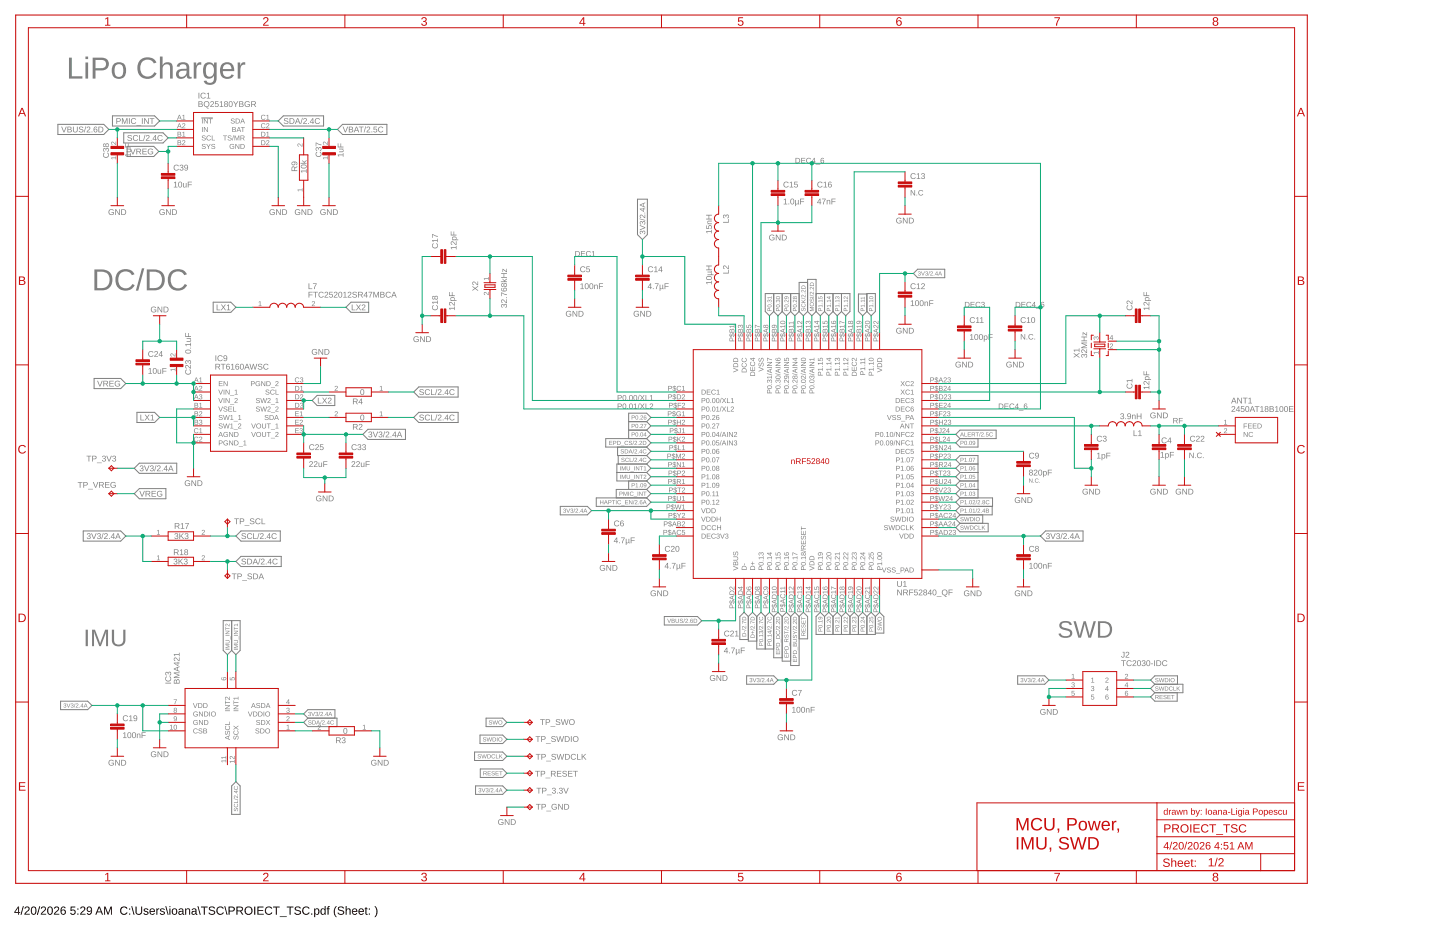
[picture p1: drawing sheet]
<svg xmlns="http://www.w3.org/2000/svg" width="432mm" height="279mm" viewBox="0 0 432 279" stroke-linecap="round" stroke-linejoin="round" font-family="sans-serif">
<path d="M5.4 271.8h.3v1.6h.4v.3h-.4v.5h-.3v-.5h-1.1zM5.4 272.1l-.8 1.3h.8zM6.9 271.7h.2l-.7 2.5h-.2zM7.6 271.9a.79 .79 0 0 1 1.2 .2 .79 .79 0 0 1-.4 1.1l-.7 .8h1.2v.2h-1.6l.1-.4 .7-.7a.52 .52 0 0 0 .5-.7 .52 .52 0 0 0-.9-.2l-.4 .2zM9.6 271.9a.91 .91 0 0 1 1.1 .1 .91 .91 0 0 1 .2 1 .91 .91 0 0 1-.8 1.2 .91 .91 0 0 1-.9-1.2zM9.8 272.1a1.31 1.31 0 0 0 .3 1.9 1.21 1.21 0 0 0 0-2zM11.8 271.7h.3l-.7 2.5h-.3zM12.5 271.9a.79 .79 0 0 1 1.2 .2 .79 .79 0 0 1-.4 1.1l-.7 .8h1.2v.2h-1.6l.1-.4 .7-.7a.52 .52 0 0 0 .5-.7 .52 .52 0 0 0-.9-.2l-.4 .2zM14.5 271.9a.91 .91 0 0 1 1.1 .1 .91 .91 0 0 1 .2 1 .91 .91 0 0 1-.8 1.2 .91 .91 0 0 1-.8-1.2zM14.7 272.1a1.31 1.31 0 0 0 .3 1.9 1.21 1.21 0 0 0 0-2zM16.4 271.9a.79 .79 0 0 1 1.3 .2 .79 .79 0 0 1-.5 1.1l-.7 .8h1.3v.2h-1.6l.1-.4 .6-.7a.52 .52 0 0 0 .5-.7 .52 .52 0 0 0-.9-.2l-.3 .2zM18.5 271.9l.2-.1a.71 .71 0 0 1 1 .4l-.3 .1a.51 .51 0 0 0-.6-.2 .51 .51 0 0 0-.3 .6l-.1 .3a.78 .78 0 0 1 1.2 .1 .78 .78 0 0 1-.3 1.1 .78 .78 0 0 1-1.1-.5v-1.2zM18.4 273.4a.52 .52 0 0 0 1 0 .52 .52 0 0 0-1 0zM21.2 271.8h1.4v.2h-1.1l-.1 .8a.84 .84 0 0 1 1.2 .4 .84 .84 0 0 1-.5 1.1 .84 .84 0 0 1-1.1-.6l.4-.1a.55 .55 0 0 0 .8 .3 .55 .55 0 0 0 .1-.9 .55 .55 0 0 0-.9 .1h-.3zM23.2 272.3h.3v.4h-.3zM23.2 273.9h.3v.3h-.3zM24.3 271.9a.79 .79 0 0 1 1.2 .2 .79 .79 0 0 1-.4 1.1l-.7 .8h1.2v.2h-1.6l.1-.4 .7-.7a.52 .52 0 0 0 .5-.7 .52 .52 0 0 0-.9-.2l-.4 .2zM26.2 272a.96 .96 0 0 1 1.2 0 .96 .96 0 0 1 .2 1.2 .83 .83 0 0 1-.6 1 .83 .83 0 0 1-1-.5h.3a.59 .59 0 0 0 .9 .2 .59 .59 0 0 0 .1-.9 .78 .78 0 0 1-1.2 .1 .78 .78 0 0 1 .1-1.1zM26.2 272.6a.55 .55 0 0 0 1.1 0 .55 .55 0 0 0-1.1 0zM29.6 271.8h.3l1 2.4h-.3l-.3-.7h-1.1l-.3 .7h-.3zM29.7 272l-.4 1.2h.9zM31.2 271.8h.4l.8 2.1 .8-2.1h.4v2.4h-.3v-2.1l-.8 2.1h-.2l-.8-2.1v2.1h-.3zM36.3 272.1a1.21 1.21 0 0 1 1.9 .2l-.3 .2a.9 .9 0 0 0-1.3-.1 .9 .9 0 0 0 .1 1.3 .9 .9 0 0 0 1.3-.2l.2 .1a1.25 1.25 0 0 1-1.8 .4 1.25 1.25 0 0 1-.1-1.9zM38.7 272.3h.3v.4h-.3zM38.7 273.9h.3v.3h-.3zM39.4 271.7h.2l.7 2.5h-.2zM40.6 271.8h.3v1.5a.68 .68 0 0 0 .7 .7 .68 .68 0 0 0 .7-.7v-1.5h.3v1.5a1.01 1.01 0 0 1-1 .9 1.01 1.01 0 0 1-1-.9zM43.3 272.5a.85 .85 0 0 1 1.2 .3h-.3a.39 .39 0 0 0-.4-.3 .39 .39 0 0 0-.3 .5l.2 .1a.68 .68 0 0 1 .8 .8 .68 .68 0 0 1-1.1 .3l-.4-.4 .3-.1a.45 .45 0 0 0 .5 .4 .45 .45 0 0 0 .4-.6l-.3-.1a.61 .61 0 0 1-.7-.2 .61 .61 0 0 1 .1-.7zM45 272.6a.85 .85 0 0 1 1.1-.2 .85 .85 0 0 1 .4 .9h-1.4a.54 .54 0 0 0 .4 .7 .54 .54 0 0 0 .7-.3l.2 .1a.95 .95 0 0 1-1.4 .2 .95 .95 0 0 1 0-1.4zM45.3 272.7l-.2 .4h1.1l-.3-.5zM46.9 272.3h.3v.4l.2-.3 .4-.1v.3l-.6 .3v1.3h-.3zM48.2 272.5a.85 .85 0 0 1 1.2 .3h-.3a.39 .39 0 0 0-.4-.3 .39 .39 0 0 0-.3 .5l.2 .1a.68 .68 0 0 1 .8 .8 .68 .68 0 0 1-1.1 .3l-.4-.4 .3-.1a.45 .45 0 0 0 .5 .4 .45 .45 0 0 0 .4-.6l-.3-.1a.61 .61 0 0 1-.7-.2 .61 .61 0 0 1 .1-.7zM49.6 271.7h.2l.8 2.5h-.3zM50.8 271.7h.3v.2h-.3zM50.8 272.3h.3v1.9h-.3zM51.7 272.6a.91 .91 0 0 1 1.3 .1 .91 .91 0 0 1-.1 1.2 .91 .91 0 0 1-1.3-.1zM52 272.6l-.1 .1a.72 .72 0 0 0-.1 .9 .72 .72 0 0 0 .8 .3l.1-.1a.72 .72 0 0 0 .2-.8 .72 .72 0 0 0-.9-.4zM53.8 272.4a.74 .74 0 0 1 .7-.1 .74 .74 0 0 1 .5 .6v1l.3 .3h-.4l-.2-.3a.63 .63 0 0 1-.8 .4 .63 .63 0 0 1-.4-.8 .63 .63 0 0 1 .8-.4h.4a.42 .42 0 0 0-.3-.6 .42 .42 0 0 0-.5 .3h-.4zM53.8 273.6a.45 .45 0 0 0 .9 0 .45 .45 0 0 0-.9 0zM55.5 272.3h.3v.4a.63 .63 0 0 1 .7-.4 .63 .63 0 0 1 .5 .7v1.2h-.3v-1.2a.45 .45 0 0 0-.5-.5 .45 .45 0 0 0-.4 .6v1.1h-.3zM57.7 272.4a.74 .74 0 0 1 .8-.1 .74 .74 0 0 1 .4 .6v1l.3 .3h-.4l-.2-.3a.63 .63 0 0 1-.8 .4 .63 .63 0 0 1-.4-.8 .63 .63 0 0 1 .8-.4h.4a.42 .42 0 0 0-.3-.6 .42 .42 0 0 0-.5 .3h-.3zM57.8 273.6a.45 .45 0 0 0 .8 0 .45 .45 0 0 0-.8 0zM59.2 271.7h.3l.7 2.5h-.3zM60.3 271.8h2v.3h-.9v2.1h-.3v-2.1h-.8zM62.7 272a1.11 1.11 0 0 1 1.8 .3l-.3 .1a.54 .54 0 0 0-.7-.5 .54 .54 0 0 0-.3 .8 1.03 1.03 0 0 1 1.2 1.2 1.25 1.25 0 0 1-1.9-.3h.3a.65 .65 0 0 0 .8 .4 .65 .65 0 0 0 .5-.7l-1.1-.3a.6 .6 0 0 1-.3-1zM65.2 272.1a1.21 1.21 0 0 1 1.9 .2l-.3 .2a.9 .9 0 0 0-1.3-.1 .9 .9 0 0 0 0 1.3 .9 .9 0 0 0 1.4-.2l.2 .1a1.25 1.25 0 0 1-1.8 .4 1.25 1.25 0 0 1-.1-1.9zM67.3 271.7h.2l.7 2.5h-.2zM68.5 271.8h1.1a.75 .75 0 0 1 .8 .7 .75 .75 0 0 1-.8 .8h-.7v.9h-.4zM68.9 272v1h.9a.49 .49 0 0 0 0-.9zM70.9 271.8h1.1a.7 .7 0 0 1 .9 .5 .7 .7 0 0 1-.6 .9l.7 1h-.4l-.6-1h-.8v1h-.3zM71.2 272v.9h.8a.46 .46 0 0 0 .6-.4 .46 .46 0 0 0-.6-.5zM73.2 273a1.25 1.25 0 0 1 2.5 0 1.25 1.25 0 0 1-2.5 0zM73.9 272.3a.98 .98 0 0 0 .2 1.6 .98 .98 0 0 0 1.4-.8 .98 .98 0 0 0-1.2-1.1zM76.2 271.8h.4v2.4h-.4zM77.2 271.8h1.8v.3h-1.5v.7h1.4v.3h-1.4v.8h1.6v.3h-1.9zM79.7 272.1a1.21 1.21 0 0 1 1.9 .2l-.3 .2a.9 .9 0 0 0-1.3-.1 .9 .9 0 0 0 .1 1.3 .9 .9 0 0 0 1.3-.2l.3 .1a1.25 1.25 0 0 1-1.9 .4 1.25 1.25 0 0 1-.1-1.9zM81.9 271.8h2v.3h-.9v2.1h-.3v-2.1h-.8zM83.9 274.7h2.1v.2h-2.1zM86 271.8h2v.3h-.8v2.1h-.4v-2.1h-.8zM88.5 272a1.11 1.11 0 0 1 1.7 .3l-.3 .1a.54 .54 0 0 0-.7-.5 .54 .54 0 0 0-.3 .8 1.03 1.03 0 0 1 1.3 1.2 1.25 1.25 0 0 1-2-.3h.4a.65 .65 0 0 0 .7 .4 .65 .65 0 0 0 .5-.7l-1-.3a.6 .6 0 0 1-.3-1zM90.9 272.1a1.21 1.21 0 0 1 1.9 .2l-.3 .2a.9 .9 0 0 0-1.3-.1 .9 .9 0 0 0 .1 1.3 .9 .9 0 0 0 1.3-.2l.3 .1a1.25 1.25 0 0 1-1.9 .4 1.25 1.25 0 0 1-.1-1.9zM93.3 273.8h.3v.4h-.3zM94.2 272.3h.3v.3a.71 .71 0 0 1 .9-.2 .71 .71 0 0 1 .4 .9 .76 .76 0 0 1-1 .9l-.3-.3v1h-.3zM94.7 272.6l-.1 .1a.67 .67 0 0 0-.1 .9 .67 .67 0 0 0 .9 .2 .71 .71 0 0 0 .1-.8 .71 .71 0 0 0-.8-.4zM96.3 272.6l.5-.3 .6 .3-.1-.9h.4v2.5h-.3v-.3a.71 .71 0 0 1-1 .3 .71 .71 0 0 1-.3-.9zM96.5 272.7a.66 .66 0 0 0-.1 .9 .66 .66 0 0 0 .8 .2 .67 .67 0 0 0 .2-.9 .67 .67 0 0 0-.9-.2zM98.3 271.8l.6-.1v.2l-.4 .1v.3h.4v.3h-.4v1.6h-.3v-1.6h-.3zM100.7 271.7h.3a2.48 2.48 0 0 0 0 3.2 1.7 1.7 0 0 1-.9-1.9zM101.4 272a1.11 1.11 0 0 1 1.8 .3l-.3 .1a.54 .54 0 0 0-.8-.5 .54 .54 0 0 0-.2 .8 1.03 1.03 0 0 1 1.2 1.2 1.25 1.25 0 0 1-1.9-.3h.3a.65 .65 0 0 0 .8 .4 .65 .65 0 0 0 .5-.7l-1.1-.3a.6 .6 0 0 1-.3-1zM103.6 271.7h.4l-.1 1a.63 .63 0 0 1 .8-.4 .63 .63 0 0 1 .4 .7v1.2h-.3v-1.2a.45 .45 0 0 0-.5-.5 .45 .45 0 0 0-.3 .6v1.1h-.4zM105.7 272.6a.85 .85 0 0 1 1.1-.2 .85 .85 0 0 1 .4 .9h-1.4a.54 .54 0 0 0 .4 .7 .54 .54 0 0 0 .6-.3l.3 .1a.95 .95 0 0 1-1.4 .2 .95 .95 0 0 1 0-1.4zM106 272.7l-.2 .4h1.1l-.4-.5zM107.7 272.6a.85 .85 0 0 1 1-.2 .85 .85 0 0 1 .4 .9h-1.3a.54 .54 0 0 0 .3 .7 .54 .54 0 0 0 .7-.3l.3 .1a.95 .95 0 0 1-1.4 .2 .95 .95 0 0 1 0-1.4zM108 272.7l-.2 .4h1l-.3-.5zM109.7 271.9h.2v.4h.3v.3h-.3v1.2l.4 .4-.7-.1v-1.5h-.3v-.3h.3zM110.6 272.3h.3v.4h-.3zM110.6 273.9h.3v.3h-.3zM112.3 271.7a1.7 1.7 0 0 1 .9 1.9l-.4 1.1-.5 .2a2.48 2.48 0 0 0 0-3.2z" fill="#000"/>
<g fill="#808080">
<path d="M20.7 17.3h.8v5.6h3.2v.7h-4zM25.6 16.9h.8v.8h-.8zM25.6 18.7h.8v4.9h-.8zM27.8 17.3h2.6a1.93 1.93 0 0 1 2.3 1.9 1.93 1.93 0 0 1-2.2 1.9h-1.9v2.5h-.8zM28.6 18v2.4a3 3 0 0 0 3-.4 1.27 1.27 0 0 0 0-1.4 1.27 1.27 0 0 0-1.3-.6zM34.2 19.1a2.26 2.26 0 0 1 2.8-.1 2.26 2.26 0 0 1 .8 2.6 2.16 2.16 0 0 1-2.4 2 2.16 2.16 0 0 1-1.9-2.5 2.57 2.57 0 0 1 .7-2zM34.8 19.5a2.77 2.77 0 0 0 .3 3.4 1.42 1.42 0 0 0 1.5-.2 1.42 1.42 0 0 0 .4-1.6 1.4 1.4 0 0 0-.5-1.6 1.4 1.4 0 0 0-1.7 0zM42 18a3.2 3.2 0 0 1 4.9 .7l-.8 .3a2.22 2.22 0 0 0-2.8-.9 2.22 2.22 0 0 0-1.2 2.7 2.19 2.19 0 0 0 1.8 2.1 2.19 2.19 0 0 0 2.4-1.3l.7 .4a3.1 3.1 0 0 1-4.2 1.4 3.1 3.1 0 0 1-1.5-4.1zM48 16.9h.8l-.1 2.7a1.62 1.62 0 0 1 1.9-.9 1.62 1.62 0 0 1 1.2 1.6v3.3h-.8v-3.1a1.15 1.15 0 0 0-1.3-1.3 1.15 1.15 0 0 0-.9 1.5v2.9h-.8zM53.3 19.2a1.96 1.96 0 0 1 2.1-.6 1.96 1.96 0 0 1 1.4 1.7v2.4l.2 .3h.5v.5a1.01 1.01 0 0 1-1.5-.9 1.59 1.59 0 0 1-2.3 .9 1.59 1.59 0 0 1-.4-2.4l1-.4 1.6-.1a1.1 1.1 0 0 0-.7-1.3 1.1 1.1 0 0 0-1.4 .7h-.8zM53.9 21.5a.98 .98 0 0 0 .1 1.5 .98 .98 0 0 0 1.4-.3l.5-.6v-.9l-1.5 .1zM58.1 18.7h.7l.1 1a1.16 1.16 0 0 1 1.5-1v.7a1.21 1.21 0 0 0-1.3 .4 1.21 1.21 0 0 0-.2 1.2v2.6h-.8zM61.6 19a1.71 1.71 0 0 1 2.6 .6v-.9h.8v4.7a2.09 2.09 0 0 1-1.3 1.9 2.09 2.09 0 0 1-2.2-.3l-.4-.7 .8-.2a1.2 1.2 0 0 0 1.4 .7 1.2 1.2 0 0 0 .9-1.4v-.7a1.74 1.74 0 0 1-2.1 .8 1.74 1.74 0 0 1-1.2-1.9l.1-1.7zM62.2 19.5a2.98 2.98 0 0 0 .1 3.4 1.61 1.61 0 0 0 1.7-.6 1.61 1.61 0 0 0 .1-1.7 1.25 1.25 0 0 0-.6-1.2 1.25 1.25 0 0 0-1.3 .1zM66.5 19.3a2.2 2.2 0 0 1 2.7-.4 2.2 2.2 0 0 1 1 2.4h-3.4a1.4 1.4 0 0 0 .9 1.7 1.4 1.4 0 0 0 1.7-.7l.7 .2a2.27 2.27 0 0 1-2.9 1 2.27 2.27 0 0 1-1.2-2.8zM67.2 19.6l-.4 1.1h2.6a1.3 1.3 0 0 0-.7-1.3 1.3 1.3 0 0 0-1.5 .2zM71.3 18.7h.7v1a1.16 1.16 0 0 1 1.5-1v.7a1.21 1.21 0 0 0-1.2 .4 1.21 1.21 0 0 0-.2 1.2v2.6h-.8z"/>
<path d="M28.3 80.8h2.1a3.1 3.1 0 0 1 3.3 3 3.1 3.1 0 0 1-3 3.2h-2.4zM29.2 81.5v4.9h1.4a2.46 2.46 0 0 0 2.3-2.6 2.46 2.46 0 0 0-2.5-2.3zM35.4 81.5a3.2 3.2 0 0 1 4.9 .7l-.8 .3a2.22 2.22 0 0 0-2.8-.9 2.22 2.22 0 0 0-1.2 2.7 2.19 2.19 0 0 0 1.8 2.1 2.19 2.19 0 0 0 2.4-1.3l.7 .4a3.1 3.1 0 0 1-4.1 1.4 3.1 3.1 0 0 1-1.6-4.1zM42.6 80.4h.7l-1.8 6.7h-.8zM44 80.8h2.1a3.1 3.1 0 0 1 3.3 3 3.1 3.1 0 0 1-3 3.2h-2.4zM44.9 81.5v4.9h1.4a2.46 2.46 0 0 0 2.3-2.6 2.46 2.46 0 0 0-2.5-2.3zM51.1 81.5a3.2 3.2 0 0 1 4.9 .7l-.8 .3a2.22 2.22 0 0 0-2.8-.9 2.22 2.22 0 0 0-1.2 2.7 2.19 2.19 0 0 0 1.8 2.1 2.19 2.19 0 0 0 2.4-1.3l.7 .4a3.1 3.1 0 0 1-4.1 1.4 3.1 3.1 0 0 1-1.6-4.1z"/>
<path d="M308.6 143.5l.8 1 .2-1v1.2h-.2l-.7-1-.1 1zM309.9 144.5l.2 .2zM310.5 143.6l.6-.1 .3 .3h-.1a.46 .46 0 0 0-.7 0 .46 .46 0 0 0 0 .6 .46 .46 0 0 0 .7-.1 .53 .53 0 0 1-.7 .4 .53 .53 0 0 1-.3-.8zM311.7 144.5l.1 .2z"/>
<path d="M238.5 47.3h.6a.81 .81 0 0 1 .8 .8 .81 .81 0 0 1-.8 .9h-.6zM238.8 47.5v1.3a.69 .69 0 0 0 .9-.7 .69 .69 0 0 0-.9-.6zM240.2 47.3h1.3v.2h-1v.5h.9v.2h-.9v.6h1v.2h-1.3zM241.9 47.5a.81 .81 0 0 1 1.3 .2l-.2 .1a.6 .6 0 0 0-.9-.1 .6 .6 0 0 0 .1 .9 .6 .6 0 0 0 .8-.1l.2 .1a.83 .83 0 0 1-1.2 .2 .83 .83 0 0 1-.1-1.3zM244.1 47.3h.2v1.1h.2l-.2 .6h-.2v-.4h-.7zM244.1 47.6l-.5 .8h.5zM244.6 49.3l1.4 .1zM246.3 47.4h.5l.3 .2-.6-.1-.3 .6a.53 .53 0 0 1 .9 .2 .53 .53 0 0 1-.5 .8 .53 .53 0 0 1-.5-.7zM246.2 48.4a.35 .35 0 0 0 .7 0 .35 .35 0 0 0-.7 0z"/>
<path d="M289.3 90.5h.6a.81 .81 0 0 1 .8 .8 .81 .81 0 0 1-.8 .8h-.6zM289.6 90.7v1.3a.69 .69 0 0 0 .9-.7 .69 .69 0 0 0-.9-.6zM291 90.5h1.3v.2h-1v.5h.9v.2h-.9v.5h1v.2h-1.3zM292.7 90.7a.81 .81 0 0 1 1.3 .2l-.2 .1a.6 .6 0 0 0-.9-.1 .6 .6 0 0 0 .1 .9 .6 .6 0 0 0 .8-.2l.2 .1a.83 .83 0 0 1-1.2 .3 .83 .83 0 0 1-.1-1.3zM294.4 90.6a.47 .47 0 0 1 .8 0 .47 .47 0 0 1-.3 .7 .43 .43 0 0 1 .4 .5 .43 .43 0 0 1-.5 .3l-.5-.2-.1-.2h.2a.33 .33 0 0 0 .5 .3 .33 .33 0 0 0 .1-.5l-.4-.1v-.2a.31 .31 0 0 0 .4-.1 .31 .31 0 0 0-.2-.5 .31 .31 0 0 0-.4 .3h-.2z"/>
<path d="M304.6 90.5h.5a.81 .81 0 0 1 .9 .8 .81 .81 0 0 1-.8 .8h-.6zM304.8 90.7v1.3a.69 .69 0 0 0 .9-.7 .69 .69 0 0 0-.9-.6zM306.3 90.5h1.2v.2h-1v.5h.9v.2h-.9v.5h1v.2h-1.2zM308 90.7a.81 .81 0 0 1 1.2 .2l-.2 .1a.6 .6 0 0 0-.9-.1 .6 .6 0 0 0 .1 .9 .6 .6 0 0 0 .9-.2l.2 .1a.83 .83 0 0 1-1.3 .3 .83 .83 0 0 1 0-1.3zM310.1 90.5h.3v1.1h.2l-.2 .5h-.2v-.3h-.8zM310.2 90.7l-.6 .9h.6zM310.6 92.4l1.4 .2zM312.3 90.6l.6-.1 .2 .3-.6-.1-.2 .6a.53 .53 0 0 1 .8 .2 .53 .53 0 0 1-.4 .7 .53 .53 0 0 1-.6-.6zM312.3 91.6a.35 .35 0 0 0 .7 0 .35 .35 0 0 0-.7 0z"/>
<path d="M299.5 121h.5a.81 .81 0 0 1 .9 .8 .81 .81 0 0 1-.8 .8h-.6zM299.7 121.2v1.2a.69 .69 0 0 0 1-.6 .69 .69 0 0 0-1-.6zM301.2 121h1.2v.2h-1v.5h1v.2h-1v.5h1.1v.2h-1.3zM302.9 121.2a.81 .81 0 0 1 1.3 .2h-.2a.6 .6 0 0 0-.9 0 .6 .6 0 0 0 0 .9 .6 .6 0 0 0 .9-.2l.2 .1a.83 .83 0 0 1-1.3 .2 .83 .83 0 0 1 0-1.2zM305.1 121h.2v1.1h.2l-.2 .5h-.2v-.4h-.8zM305.1 121.2l-.6 .9h.6zM305.5 122.9l1.4 .2zM307.3 121.1l.5-.1 .2 .3-.6-.1-.2 .6a.53 .53 0 0 1 .8 .2 .53 .53 0 0 1-.4 .7 .53 .53 0 0 1-.6-.6zM307.2 122.1a.35 .35 0 0 0 .7 0 .35 .35 0 0 0-.7 0z"/>
<path d="M356.6 135.7h.3l.9 1.4v-1.4h.2v1.6h-.3l-.9-1.3v1.3h-.2zM358.4 137.1h.2v.2h-.2zM359.1 135.9a.81 .81 0 0 1 1.3 .2l-.2 .1a.6 .6 0 0 0-.9-.1 .6 .6 0 0 0 0 .9 .6 .6 0 0 0 .9-.2l.2 .1a.83 .83 0 0 1-1.2 .3 .83 .83 0 0 1-.1-1.3zM360.7 137.1h.2v.2h-.2z"/>
<path d="M351.8 125.3h.8a.47 .47 0 0 1 .5 .4 .47 .47 0 0 1-.3 .5l.4 .7h-.2l-.5-.7h-.5v.7h-.2zM352 125.5v.6h.6a.3 .3 0 0 0 .3-.3 .3 .3 0 0 0-.3-.3zM353.5 125.3h1.2v.2h-1v.6h.9v.2h-.9v.6h-.2z"/>
<path d="M273.1 57h.2l.9 1.4v-1.4h.2v1.6h-.3l-.8-1.4v1.4h-.2zM274.8 58.4h.2v.2h-.2zM275.6 57.2a.81 .81 0 0 1 1.2 .2h-.2a.6 .6 0 0 0-.9 0 .6 .6 0 0 0 .1 .9 .6 .6 0 0 0 .9-.2l.1 .1a.83 .83 0 0 1-1.2 .2 .83 .83 0 0 1 0-1.2z"/>
<path d="M306.1 100.2h.3l.8 1.3v-1.3h.2v1.6h-.3l-.8-1.4v1.4h-.2zM307.8 101.5h.2v.3h-.2zM308.6 100.4a.81 .81 0 0 1 1.2 .1l-.2 .1a.6 .6 0 0 0-.8 0 .6 .6 0 0 0 0 .8 .6 .6 0 0 0 .9-.1l.2 .1a.83 .83 0 0 1-1.3 .2 .83 .83 0 0 1 0-1.2zM310.2 101.5h.2v.3h-.2z"/>
<path d="M172.5 75.3h.5a.81 .81 0 0 1 .9 .7 .81 .81 0 0 1-.8 .9h-.6zM172.7 75.4v1.3a.69 .69 0 0 0 1-.6 .69 .69 0 0 0-1-.7zM174.2 75.3h1.2v.2h-1v.5h1v.1h-1v.6h1.1v.2h-1.3zM175.9 75.5a.81 .81 0 0 1 1.3 .1l-.2 .1a.6 .6 0 0 0-.9 0 .6 .6 0 0 0 0 .9 .6 .6 0 0 0 .9-.2l.2 .1a.83 .83 0 0 1-1.3 .2 .83 .83 0 0 1 0-1.2zM177.5 75.5l.6-.2v1.4h.4v.2h-1v-.2h.4v-1.2l-.4 .2z"/>
<path d="M185.2 118.4h.7a.5 .5 0 0 1 .6 .5 .5 .5 0 0 1-.6 .5h-.5v.7h-.2zM185.4 118.6v.7l.8-.2-.1-.4zM186.9 118.5a.75 .75 0 0 1 .9 .7 .75 .75 0 0 1-.9 .8 1.23 1.23 0 0 1 0-1.5zM187.1 118.6l-.1 .1a.58 .58 0 0 0-.2 .8 .58 .58 0 0 0 .7 .3 .72 .72 0 0 0-.4-1.2zM188.1 119.8h.2v.3h-.2zM188.9 118.5a.75 .75 0 0 1 .9 .7 .75 .75 0 0 1-.9 .8 1.23 1.23 0 0 1 0-1.5zM189 118.6l-.1 .1a.58 .58 0 0 0-.1 .8 .58 .58 0 0 0 .7 .3 .72 .72 0 0 0-.5-1.2zM190.2 118.5a.75 .75 0 0 1 .9 .7 .75 .75 0 0 1-.9 .8 1.23 1.23 0 0 1 0-1.5zM190.3 118.6l-.1 .1a.58 .58 0 0 0-.1 .8 .58 .58 0 0 0 .7 .3 .72 .72 0 0 0-.5-1.2zM191.6 118.4h.2l-.5 1.7h-.1zM191.9 118.4h.3l.4 .7 .4-.7h.3l-.6 .8 .6 .9h-.2l-.5-.7-.5 .7h-.2l.6-.9zM193.6 118.4h.2v1.5h.8v.2h-1zM194.9 118.7l.6-.3v1.5h.4v.2h-1v-.2h.4v-1.3l-.4 .3z"/>
<path d="M185.2 121h.7a.5 .5 0 0 1 .6 .5 .5 .5 0 0 1-.6 .5h-.5v.6h-.2zM185.4 121.2v.6l.8-.1-.1-.5zM186.9 121.1a.75 .75 0 0 1 .9 .7 .75 .75 0 0 1-.9 .7 1.23 1.23 0 0 1 0-1.4zM187.1 121.2l-.1 .1a.58 .58 0 0 0-.2 .7 .58 .58 0 0 0 .7 .3 .72 .72 0 0 0-.4-1.1zM188.1 122.3h.2v.3h-.2zM188.9 121.1a.75 .75 0 0 1 .9 .7 .75 .75 0 0 1-.9 .7 1.23 1.23 0 0 1 0-1.4zM189 121.2l-.1 .1a.58 .58 0 0 0-.1 .7 .58 .58 0 0 0 .7 .3 .72 .72 0 0 0-.5-1.1zM190.1 121.2l.5-.2v1.4h.4v.2h-1v-.2h.4v-1.2l-.3 .2zM191.6 120.9h.2l-.5 1.7h-.1zM191.9 121h.3l.4 .6 .4-.6h.3l-.6 .8 .6 .8h-.2l-.5-.7-.5 .7h-.2l.6-.8zM193.6 121h.2v1.4h.8v.2h-1zM195 121.1a.55 .55 0 0 1 .8 .2 .55 .55 0 0 1-.5 .8l-.3 .3h.9v.2h-1.1l.7-.9a.32 .32 0 0 0 0-.5 .32 .32 0 0 0-.5 .2h-.2z"/>
<path d="M317.9 186.7a2.29 2.29 0 0 1 3.5 .6l-.6 .1a1.38 1.38 0 0 0-1.3-.7 1.38 1.38 0 0 0-1.2 .7 2.08 2.08 0 0 0 2 1.1 1.38 1.38 0 0 1 1.2 1.5 1.38 1.38 0 0 1-1.5 1.2l-1.9-.3-.7-.9 .7-.1a1.58 1.58 0 0 0 1.4 .8 1.58 1.58 0 0 0 1.4-.9 2.28 2.28 0 0 0-2.2-1.1l-.7-.4a1.21 1.21 0 0 1-.1-1.6zM321.9 186.2h.7l1.2 4.4 1.1-4.4h.7l1.1 4.4 1.2-4.4h.7l-1.4 5h-.8l-1.1-4.2-1.1 4.2h-.8zM329.2 186.2h1.7a2.47 2.47 0 0 1 2.6 2.4 2.47 2.47 0 0 1-2.4 2.6h-1.9zM329.9 186.8v3.8h1.1a1.93 1.93 0 0 0 1.8-2 1.93 1.93 0 0 0-2-1.8z"/>
<path d="M25.7 188.8h.6v4.9h-.6zM27.6 188.8h.9l1.5 4.2 1.5-4.2h.9v4.9h-.6v-4.3l-1.6 4.3h-.4l-1.6-4.3v4.3h-.6zM33.5 188.8h.7v3.1a1.37 1.37 0 0 0 1.4 1.3 1.37 1.37 0 0 0 1.3-1.4v-3h.7v3.1a2.04 2.04 0 0 1-2 1.9 2.04 2.04 0 0 1-2.1-1.9z"/>
<path d="M59.5 30.3l1.2 .2v.4l-.3 .3a.47 .47 0 0 1 .4 .5 .47 .47 0 0 1-.6 .4h-.7zM59.7 30.5v.6l.8-.2-.1-.3zM59.7 31.3v.6l.9-.2-.2-.4zM61.3 30.6a.89 .89 0 0 1 1.4 .2 .89 .89 0 0 1-.6 1.3l.5 .4-.5-.1-.2-.3a.91 .91 0 0 1-.8-.6 .91 .91 0 0 1 .2-.9zM61.2 31.2a.7 .7 0 0 0 1.4 0 .7 .7 0 0 0-1.4 0zM63.2 30.4a.59 .59 0 0 1 .9 .3 .59 .59 0 0 1-.5 .8l-.3 .4h.9v.2h-1.2l.7-1a.34 .34 0 0 0 .1-.5 .34 .34 0 0 0-.5 .2h-.3zM64.5 30.3h1v.2h-.8v.6a.59 .59 0 0 1 .8 .2 .59 .59 0 0 1-.3 .8 .59 .59 0 0 1-.8-.4h.2a.38 .38 0 0 0 .6 .1 .38 .38 0 0 0 .1-.6 .38 .38 0 0 0-.6 .1h-.2zM65.9 30.6l.6-.3v1.6h.5v.2h-1.1v-.2h.4v-1.3l-.4 .2zM67.4 30.4a.5 .5 0 0 1 .8 0 .5 .5 0 0 1-.2 .8 .49 .49 0 0 1 .1 .7 .49 .49 0 0 1-.7 0 .49 .49 0 0 1 .1-.7l-.3-.3zM67.5 30.8a.32 .32 0 0 0 .6 0 .32 .32 0 0 0-.6 0zM67.4 31.6a.36 .36 0 0 0 .7 0 .36 .36 0 0 0-.7 0zM68.8 30.4a.83 .83 0 0 1 1 .8 .83 .83 0 0 1-.8 .9 1.13 1.13 0 0 1-.2-1.7zM69 30.5l-.1 .2a.77 .77 0 0 0 .4 1.2l.1-.2a.77 .77 0 0 0-.4-1.2zM69.9 30.3h.3l.5 .9 .5-.9h.3l-.7 1.1v.7h-.2v-.7zM71.7 30.3l1.2 .2v.4l-.3 .3a.47 .47 0 0 1 .4 .5 .47 .47 0 0 1-.6 .4h-.7zM72 30.5v.6l.7-.2-.1-.3zM72 31.3v.6l.8-.2-.2-.4zM73.5 30.6a.9 .9 0 0 1 1.4 .1l-.2 .1a.67 .67 0 0 0-1 0 .67 .67 0 0 0 .1 1 .67 .67 0 0 0 .9-.1v-.3h-.5v-.2h.7v.6a.94 .94 0 0 1-1.3 .1 .94 .94 0 0 1-.1-1.3zM75.3 30.3h.8a.5 .5 0 0 1 .6 .4 .5 .5 0 0 1-.4 .6l.5 .8h-.2l-.5-.7h-.5v.7h-.3zM75.6 30.5v.7h.5a.32 .32 0 0 0 .4-.4 .32 .32 0 0 0-.4-.3z"/>
<path d="M88.6 62.9a.9 .9 0 0 1 1.4 .2l-.2 .1a.67 .67 0 0 0-1 0 .67 .67 0 0 0 .1 1 .67 .67 0 0 0 .9-.1v-.3h-.5v-.2h.7v.6a.94 .94 0 0 1-1.3 .1 .94 .94 0 0 1-.1-1.4zM90.4 62.7h.3l.9 1.5v-1.5h.2v1.7h-.3l-.9-1.4v1.4h-.2zM92.2 62.7h.6a.86 .86 0 0 1 .9 .8 .86 .86 0 0 1-.8 .9h-.7zM92.5 62.9v1.4a.73 .73 0 0 0 1-.7 .73 .73 0 0 0-1-.7z"/>
<path d="M96.2 62.9a.9 .9 0 0 1 1.4 .2l-.2 .1a.67 .67 0 0 0-1 0 .67 .67 0 0 0 .1 1 .67 .67 0 0 0 .9-.1v-.3h-.5v-.2h.8v.6a.94 .94 0 0 1-1.4 .1 .94 .94 0 0 1-.1-1.4zM98 62.7h.3l.9 1.5v-1.5h.2v1.7h-.2l-1-1.4v1.4h-.2zM99.8 62.7h.6a.86 .86 0 0 1 .9 .8 .86 .86 0 0 1-.8 .9h-.7zM100.1 62.9v1.4a.73 .73 0 0 0 1-.7 .73 .73 0 0 0-1-.7z"/>
<path d="M48 62.9a.9 .9 0 0 1 1.4 .2l-.3 .1a.67 .67 0 0 0-.9 0 .67 .67 0 0 0 0 1 .67 .67 0 0 0 1-.1v-.3h-.5v-.2h.7v.6a.94 .94 0 0 1-1.3 .1 .94 .94 0 0 1-.1-1.4zM49.8 62.7h.3l.9 1.5v-1.5h.2v1.7h-.3l-.9-1.4v1.4h-.2zM51.6 62.7h.6a.86 .86 0 0 1 .9 .8 .86 .86 0 0 1-.9 .9h-.6zM51.8 62.9v1.4a.73 .73 0 0 0 1-.7 .73 .73 0 0 0-1-.7z"/>
<path d="M32.8 62.9a.9 .9 0 0 1 1.3 .2l-.2 .1a.67 .67 0 0 0-1 0 .67 .67 0 0 0 .1 1 .67 .67 0 0 0 .9-.1v-.3h-.5v-.2h.8v.6a.94 .94 0 0 1-1.4 .1 .94 .94 0 0 1 0-1.4zM34.6 62.7h.2l1 1.5-.1-1.5h.2v1.7h-.2l-1-1.4 .1 1.4h-.2zM36.4 62.7h.5a.86 .86 0 0 1 .9 .8 .86 .86 0 0 1-.8 .9h-.6zM36.6 62.9v1.4a.73 .73 0 0 0 1-.7 .73 .73 0 0 0-1-.7z"/>
<path d="M81 62.9a.9 .9 0 0 1 1.4 .2l-.2 .1a.67 .67 0 0 0-1 0 .67 .67 0 0 0 0 1 .67 .67 0 0 0 1-.1v-.3h-.5v-.2h.7v.6a.94 .94 0 0 1-1.3 .1 .94 .94 0 0 1-.1-1.4zM82.8 62.7h.3l.9 1.5v-1.5h.2v1.7h-.3l-.9-1.4v1.4h-.2zM84.6 62.7h.6a.86 .86 0 0 1 .9 .8 .86 .86 0 0 1-.8 .9h-.7zM84.8 62.9v1.4a.73 .73 0 0 0 1.1-.7 .73 .73 0 0 0-1.1-.7z"/>
<path d="M90.2 51.2h1.6v-.5h.1v1.1h-.1v-.4h-1.4l.3 .4h-.2zM90.3 49.6a.82 .82 0 0 1 1.1-.3 .82 .82 0 0 1 .3 1.1 .85 .85 0 0 1-1 .1 .85 .85 0 0 1-.4-.9zM90.4 49.7a.68 .68 0 0 0 .7 .6 .68 .68 0 0 0 .6-.5l-.6-.3zM90.6 48l.6 .5 .7-.5v.2l-.6 .5 .6 .1v.3h-1.8v-.3h1.2l-.7-.5z"/>
<path d="M92.5 87.5h1.2v.2h-.9v.6h.9v.2h-.9v.7h-.3zM93.9 87.5h1.4v.2h-.6v1.5h-.2v-1.5h-.6zM95.7 87.7a.86 .86 0 0 1 1.4 .2l-.3 .1a.63 .63 0 0 0-.9-.1 .63 .63 0 0 0 .1 1 .63 .63 0 0 0 .9-.2l.2 .1a.88 .88 0 0 1-1.3 .2 .88 .88 0 0 1-.1-1.3zM97.5 87.6a.59 .59 0 0 1 .9 .2 .59 .59 0 0 1-.5 .8l-.4 .4h.9v.2h-1.1l.7-.9a.34 .34 0 0 0 .1-.6 .34 .34 0 0 0-.6 .2h-.2zM98.8 87.5h.9v.2h-.7l-.1 .5a.59 .59 0 0 1 .9 .3 .59 .59 0 0 1-.4 .8 .59 .59 0 0 1-.7-.5h.2a.38 .38 0 0 0 .5 .2 .38 .38 0 0 0 .1-.6 .38 .38 0 0 0-.6 0h-.2zM100.3 87.6a.59 .59 0 0 1 .9 .2 .59 .59 0 0 1-.5 .8l-.4 .4h.9v.2h-1.1l.7-.9a.34 .34 0 0 0 .1-.6 .34 .34 0 0 0-.6 .2h-.2zM101.7 87.6a.83 .83 0 0 1 1 .7 .83 .83 0 0 1-.8 .9 1.13 1.13 0 0 1-.2-1.6zM101.9 87.7l-.2 .1a.77 .77 0 0 0 .5 1.2l.1-.1a.77 .77 0 0 0-.4-1.2zM103 87.8l.6-.3v1.5h.4v.2h-1.1v-.2h.5v-1.3l-.4 .3zM104.4 87.6a.59 .59 0 0 1 .9 .2 .59 .59 0 0 1-.5 .8l-.3 .4h.9v.2h-1.2l.8-.9a.34 .34 0 0 0 0-.6 .34 .34 0 0 0-.5 .2h-.2zM105.9 87.6a.8 .8 0 0 1 1.1 .3h-.2a.4 .4 0 0 0-.5-.3 .4 .4 0 0 0-.3 .5h.1a.66 .66 0 0 1 .7 .2 .66 .66 0 0 1 .1 .8l-.8 .1-.4-.2-.1-.2 .2-.1a.46 .46 0 0 0 .6 .4 .46 .46 0 0 0 .3-.5l-.7-.3a.42 .42 0 0 1-.3-.3 .42 .42 0 0 1 .2-.4zM107.4 87.5h.8a.5 .5 0 0 1 .6 .4 .5 .5 0 0 1-.4 .6l.5 .7h-.3l-.5-.7h-.5v.7h-.2zM107.6 87.7v.6h.6a.32 .32 0 0 0 .4-.3 .32 .32 0 0 0-.4-.3zM109.8 87.5h.3v1.1h.2l-.2 .2v.4h-.3v-.4h-.8zM109.8 87.7l-.6 .9h.6zM110.5 87.5h1.1l-.6 1.7h-.2l.1-.4 .5-1.1h-.9zM112 87.5h.3l.5 1.5 .5-1.5h.3v1.7h-.2v-1.5l-.5 1.5-.7-1.5v1.5h-.2zM114 87.5l1.2 .2v.3l-.3 .3a.47 .47 0 0 1 .5 .6 .47 .47 0 0 1-.7 .3h-.7zM114.3 87.7v.5l.7-.1-.1-.4zM114.3 88.4v.6l.8-.2-.2-.4zM115.9 87.7a.86 .86 0 0 1 1.3 .2l-.2 .1a.63 .63 0 0 0-1-.1 .63 .63 0 0 0 .1 1 .63 .63 0 0 0 .9-.2l.2 .1a.88 .88 0 0 1-1.3 .2 .88 .88 0 0 1 0-1.3zM118 87.5h.3l.7 1.7h-.3l-.2-.5h-.8l-.1 .5h-.3zM118.1 87.7l-.3 .8h.7z"/>
<path d="M64.6 109.1h.8a.5 .5 0 0 1 .6 .4 .5 .5 0 0 1-.4 .6l.5 .7h-.3l-.4-.7h-.6v.7h-.2zM64.8 109.3v.6h.6a.32 .32 0 0 0 .4-.3 .32 .32 0 0 0-.4-.3zM66.2 109.1h1.4v.2h-.6v1.5h-.2v-1.5h-.6zM68.1 109.2l.5-.1 .3 .3-.7-.1-.2 .6a.57 .57 0 0 1 .9 .2 .57 .57 0 0 1-.5 .8 .57 .57 0 0 1-.6-.7zM68 110.2a.37 .37 0 0 0 .7 0 .37 .37 0 0 0-.7 0zM69.3 109.4l.6-.3v1.5h.4v.2h-1.1v-.2h.5v-1.3l-.4 .3zM70.9 109.2l.5-.1 .3 .3-.7-.1-.2 .6a.57 .57 0 0 1 .9 .2 .57 .57 0 0 1-.5 .8 .57 .57 0 0 1-.6-.7zM70.8 110.2a.37 .37 0 0 0 .7 0 .37 .37 0 0 0-.7 0zM72.2 109.1a.83 .83 0 0 1 1 .8 .83 .83 0 0 1-.9 .9 1.13 1.13 0 0 1-.1-1.7zM72.4 109.3l-.2 .1a.77 .77 0 0 0 .5 1.2l.1-.1a.77 .77 0 0 0-.4-1.2zM73.9 109.1h.3l.7 1.7h-.3l-.2-.5h-.7l-.2 .5h-.3zM74.1 109.2l-.4 .9h.7zM74.8 109.1h.2l.5 1.5 .4-1.5h.2l.4 1.5 .4-1.5h.2l-.5 1.7h-.2l-.4-1.5-.4 1.5h-.3zM77.5 109.2a.8 .8 0 0 1 1.2 .2l-.3 .1a.4 .4 0 0 0-.4-.3 .4 .4 0 0 0-.3 .5 .66 .66 0 0 1 .8 .2 .66 .66 0 0 1 0 .8l-.8 .1-.4-.2v-.2l.2-.1a.46 .46 0 0 0 .5 .4 .46 .46 0 0 0 .4-.6l-.8-.2a.42 .42 0 0 1-.3-.3 .42 .42 0 0 1 .2-.4zM79.2 109.3a.86 .86 0 0 1 1.3 .2h-.2a.63 .63 0 0 0-1 0 .63 .63 0 0 0 .1 .9 .63 .63 0 0 0 .9-.1l.2 .1a.88 .88 0 0 1-1.3 .2 .88 .88 0 0 1 0-1.3z"/>
<path d="M55.6 105.1a.82 .82 0 0 1 1.1-.3 .82 .82 0 0 1 .4 1 .85 .85 0 0 1-1 .2 .85 .85 0 0 1-.5-.9zM55.8 105.2a.68 .68 0 0 0 .6 .6 .68 .68 0 0 0 .7-.6l-.7-.2zM57 104.2h.3v.3h-.3zM55.6 103.2h1.5v-.5h.2v1.1h-.2v-.4h-1.3l.2 .4h-.2zM56 101.4h1.3l-.2 .2a.44 .44 0 0 1 .2 .5 .44 .44 0 0 1-.5 .4h-.8v-.3h.8a.32 .32 0 0 0 .4-.3 .32 .32 0 0 0-.5-.3h-.7zM55.6 99.8h.2v1h.6v-1h.2v1h.7v.2h-1.7z"/>
<path d="M37.5 46.3h1.6v-.4h.1v1.1h-.1v-.5h-1.4l.3 .4h-.2zM37.9 44.6h1.3l-.2 .2a.44 .44 0 0 1 .3 .5 .44 .44 0 0 1-.5 .3h-.9v-.2h.9a.32 .32 0 0 0 .3-.3 .32 .32 0 0 0-.4-.3h-.8zM37.5 43h.2v1h.7v-1h.2v1h.6v.2h-1.7z"/>
<path d="M101.3 46.3h1.5v-.4h.2v1.1h-.2v-.5h-1.3l.3 .4h-.2zM101.7 44.6h1.3l-.2 .2a.44 .44 0 0 1 .2 .5 .44 .44 0 0 1-.4 .3h-.9v-.2h.8a.32 .32 0 0 0 .4-.3 .32 .32 0 0 0-.5-.3h-.7zM101.3 43h.2v1h.6v-1h.2v1h.7v.2h-1.7z"/>
<path d="M45.5 92.1a.9 .9 0 0 1 1.3 .2l-.2 .1a.67 .67 0 0 0-1 0 .67 .67 0 0 0 .1 1 .67 .67 0 0 0 .9-.1v-.3h-.5v-.2h.8v.6a.94 .94 0 0 1-1.4 .1 .94 .94 0 0 1 0-1.4zM47.2 91.9h.3l.9 1.5v-1.5h.2v1.8h-.2l-1-1.5 .1 1.5h-.3zM49.1 91.9h.5a.86 .86 0 0 1 .9 .9 .86 .86 0 0 1-.8 .9h-.6zM49.3 92.1v1.4a.73 .73 0 0 0 1-.7 .73 .73 0 0 0-1-.7z"/>
<path d="M55.6 144.2a.9 .9 0 0 1 1.4 .2h-.2a.67 .67 0 0 0-1 .1 .67 .67 0 0 0 0 .9 .67 .67 0 0 0 1 0v-.4h-.5v-.1h.7v.5a.94 .94 0 0 1-1.3 .1 .94 .94 0 0 1-.1-1.3zM57.4 144h.3l.9 1.5v-1.5h.2v1.7h-.3l-.9-1.5v1.5h-.2zM59.2 144h.6a.86 .86 0 0 1 .9 .8 .86 .86 0 0 1-.8 .9h-.7zM59.4 144.2v1.3a.73 .73 0 0 0 1.1-.6 .73 .73 0 0 0-1.1-.7z"/>
<path d="M93.7 104.8a.9 .9 0 0 1 1.4 .2l-.2 .1a.67 .67 0 0 0-1 0 .67 .67 0 0 0 0 1 .67 .67 0 0 0 1-.1v-.3h-.5v-.2h.7v.6a.94 .94 0 0 1-1.3 .1 .94 .94 0 0 1-.1-1.4zM95.5 104.6h.3l.9 1.5v-1.5h.2v1.7h-.3l-.9-1.4v1.4h-.2zM97.3 104.6h.6a.86 .86 0 0 1 .9 .9 .86 .86 0 0 1-.9 .8h-.6zM97.5 104.8v1.4a.73 .73 0 0 0 1.1-.7 .73 .73 0 0 0-1.1-.7z"/>
<path d="M108.3 116.8a.83 .83 0 0 1 1 .7 .83 .83 0 0 1-.9 .9 1.13 1.13 0 0 1-.1-1.6zM108.5 116.9l-.2 .1a.77 .77 0 0 0 .5 1.2l.1-.1a.77 .77 0 0 0-.4-1.2z"/>
<path d="M108.3 124.4a.83 .83 0 0 1 1 .7 .83 .83 0 0 1-.9 .9 1.13 1.13 0 0 1-.1-1.6zM108.5 124.5l-.2 .1a.77 .77 0 0 0 .5 1.2l.1-.1a.77 .77 0 0 0-.4-1.2z"/>
<path d="M95 148.8a.9 .9 0 0 1 1.3 .1l-.2 .1a.67 .67 0 0 0-.9 0 .67 .67 0 0 0 0 1 .67 .67 0 0 0 1-.1v-.3h-.5v-.2h.7v.6a.94 .94 0 0 1-1.4 .1 .94 .94 0 0 1 0-1.3zM96.8 148.6h.2l1 1.4v-1.4h.2v1.7h-.3l-.9-1.5v1.5h-.2zM98.6 148.6h.5a.86 .86 0 0 1 1 .8 .86 .86 0 0 1-.9 .9h-.6zM98.8 148.8v1.3a.73 .73 0 0 0 1-.7 .73 .73 0 0 0-1-.6z"/>
<path d="M52.5 160a.5 .5 0 0 1 .8-.1 .5 .5 0 0 1-.2 .8 .53 .53 0 0 1 0 .9 .53 .53 0 0 1-.8-.5h.2a.35 .35 0 0 0 .5 .3 .35 .35 0 0 0 .1-.5l-.4-.1v-.2a.33 .33 0 0 0 .5-.1 .33 .33 0 0 0-.3-.5 .33 .33 0 0 0-.4 .3h-.2zM53.8 159.9h.2v.8l.8-.8h.3l-.7 .7 .8 1h-.3l-.7-.8-.2 .1v.7h-.2zM55.5 160a.5 .5 0 0 1 .9-.1 .5 .5 0 0 1-.3 .8 .53 .53 0 0 1 0 .9 .53 .53 0 0 1-.8-.5h.3a.35 .35 0 0 0 .4 .3 .35 .35 0 0 0 .2-.5l-.4-.1v-.2a.33 .33 0 0 0 .4-.1 .33 .33 0 0 0-.2-.5 .33 .33 0 0 0-.4 .3h-.2z"/>
<path d="M52.2 167.6a.5 .5 0 0 1 .8-.1 .5 .5 0 0 1-.2 .8 .53 .53 0 0 1 0 1 .53 .53 0 0 1-.8-.5l.3-.1a.35 .35 0 0 0 .4 .3 .35 .35 0 0 0 .2-.5l-.5-.1v-.2a.33 .33 0 0 0 .5-.1 .33 .33 0 0 0-.2-.5 .33 .33 0 0 0-.4 .3h-.2zM53.5 167.5h.3v.8l.8-.8h.3l-.8 .7 .9 1h-.3l-.7-.8-.2 .1v.7h-.3zM55.3 167.6a.5 .5 0 0 1 .8-.1 .5 .5 0 0 1-.2 .8 .53 .53 0 0 1 0 1 .53 .53 0 0 1-.8-.5l.2-.1a.35 .35 0 0 0 .5 .3 .35 .35 0 0 0 .1-.5l-.4-.1v-.2a.33 .33 0 0 0 .5-.1 .33 .33 0 0 0-.3-.5 .33 .33 0 0 0-.4 .3h-.2z"/>
<path d="M269 176.8h.3l.9 1.4v-1.4h.2v1.7h-.3l-.9-1.5v1.5h-.2zM270.8 176.8h.8a.5 .5 0 0 1 .6 .3 .5 .5 0 0 1-.4 .6l.5 .8h-.2l-.5-.7h-.5v.7h-.3zM271.1 176.9v.7h.5a.32 .32 0 0 0 .4-.3 .32 .32 0 0 0-.4-.4zM272.6 176.8h1.3v.1h-1v.7h.9v.2h-.9v.7h-.3zM274.2 176.8h.9v.1h-.7l-.1 .6a.59 .59 0 0 1 .9 .2 .59 .59 0 0 1-.4 .9 .59 .59 0 0 1-.7-.5h.2a.38 .38 0 0 0 .5 .1 .38 .38 0 0 0 .1-.6 .38 .38 0 0 0-.6 .1h-.2zM275.7 176.8a.59 .59 0 0 1 .9 .3 .59 .59 0 0 1-.5 .8l-.4 .4h.9v.2h-1.1l.7-.9a.34 .34 0 0 0 .1-.6 .34 .34 0 0 0-.6 .2h-.2zM277 176.8a.5 .5 0 0 1 .8 0 .5 .5 0 0 1-.1 .8 .49 .49 0 0 1 .1 .7 .49 .49 0 0 1-.8 0 .49 .49 0 0 1 .2-.7l-.3-.3zM277.1 177.2a.32 .32 0 0 0 .6 0 .32 .32 0 0 0-.6 0zM277.1 178a.36 .36 0 0 0 .7 0 .36 .36 0 0 0-.7 0zM279 176.8h.2v1.1h.2l-.2 .2v.4h-.2v-.4h-.8zM279 177l-.6 .9h.6zM279.9 176.8a.83 .83 0 0 1 .9 .8 .83 .83 0 0 1-.8 .9 1.13 1.13 0 0 1-.1-1.7zM280 176.9l-.1 .2a.77 .77 0 0 0 .5 1.2l.1-.2a.77 .77 0 0 0-.5-1.2zM280.9 178.8h1.4v.2h-1.4zM282.6 177a.89 .89 0 0 1 1.4 .2 .89 .89 0 0 1-.6 1.3l.5 .4-.5-.1-.2-.3a.91 .91 0 0 1-.8-.6 .91 .91 0 0 1 .2-.9zM282.5 177.6a.7 .7 0 0 0 1.4 0 .7 .7 0 0 0-1.4 0zM284.4 176.8h1.3v.1h-1v.7h.9v.2h-.9v.7h-.3z"/>
<path d="M273.1 90.3l.6-.3v1.6h.5v.1h-1.1v-.1h.4v-1.4l-.4 .3zM274.6 90.1a.83 .83 0 0 1 1 .7 .83 .83 0 0 1-.8 .9 1.13 1.13 0 0 1-.2-1.6zM274.8 90.2l-.1 .1a.77 .77 0 0 0 .4 1.2l.2-.1a.77 .77 0 0 0-.5-1.2zM276 90.1a.83 .83 0 0 1 1 .7 .83 .83 0 0 1-.8 .9 1.13 1.13 0 0 1-.2-1.6zM276.2 90.2l-.1 .1a.77 .77 0 0 0 .4 1.2l.1-.1a.77 .77 0 0 0-.4-1.2zM277.2 90.4l.2 .3a.44 .44 0 0 1 .6-.3 .44 .44 0 0 1 .3 .5v.8h-.2v-.8a.32 .32 0 0 0-.4-.4 .32 .32 0 0 0-.2 .5v.7h-.3zM278.7 90h1.2v.2h-1v.7h.9v.1h-.9v.7h-.2z"/>
<path d="M268.9 98.5a.9 .9 0 0 1 1.4 .2h-.2a.67 .67 0 0 0-1 .1 .67 .67 0 0 0 .1 .9 .67 .67 0 0 0 .9-.1v-.3h-.5v-.2h.8v.6a.94 .94 0 0 1-1.4 .1 .94 .94 0 0 1-.1-1.3zM270.7 98.3h.3l.9 1.5v-1.5h.2v1.7h-.2l-1-1.5v1.5h-.2zM272.5 98.3h.6a.86 .86 0 0 1 .9 .8 .86 .86 0 0 1-.8 .9h-.7zM272.8 98.5v1.3a.73 .73 0 0 0 1-.7 .73 .73 0 0 0-1-.6z"/>
<path d="M268.9 65.5a.9 .9 0 0 1 1.4 .1l-.2 .1a.67 .67 0 0 0-1 0 .67 .67 0 0 0 .1 1 .67 .67 0 0 0 .9-.1v-.3h-.5v-.2h.8v.6a.94 .94 0 0 1-1.4 .1 .94 .94 0 0 1-.1-1.3zM270.7 65.3h.3l.9 1.4v-1.4h.2v1.7h-.2l-1-1.5v1.5h-.2zM272.5 65.3h.6a.86 .86 0 0 1 .9 .8 .86 .86 0 0 1-.8 .9h-.7zM272.8 65.5v1.3a.73 .73 0 0 0 1-.7 .73 .73 0 0 0-1-.6z"/>
<path d="M230.8 70.5a.9 .9 0 0 1 1.4 .2l-.2 .1a.67 .67 0 0 0-1 0 .67 .67 0 0 0 .1 1 .67 .67 0 0 0 .9-.1v-.3h-.5v-.2h.8v.6a.94 .94 0 0 1-1.4 .1 .94 .94 0 0 1-.1-1.4zM232.6 70.3h.3l.9 1.5v-1.5h.2v1.8h-.2l-1-1.5 .1 1.5h-.3zM234.5 70.3h.5a.86 .86 0 0 1 .9 .9 .86 .86 0 0 1-.8 .9h-.6zM234.7 70.5v1.4a.73 .73 0 0 0 1-.7 .73 .73 0 0 0-1-.7z"/>
<path d="M245.8 59.6h.2v1.1h.3l-.3 .2v.4h-.2v-.4h-.8zM245.8 59.8l-.6 .9h.6zM246.5 59.6h1.1l-.6 1.7h-.2l.1-.5 .5-1.1h-.9zM247.9 60l.2 .2a.44 .44 0 0 1 .5-.3 .44 .44 0 0 1 .4 .5v.9h-.3v-.9a.32 .32 0 0 0-.3-.3 .32 .32 0 0 0-.3 .4v.8h-.2zM249.3 59.6h1.2v.1h-.9v.7h.9v.2h-.9v.7h-.3z"/>
<path d="M211.7 84.6h1.6v-.4h.2v1h-.2v-.4h-1.3l.2 .4h-.2zM211.8 83a.82 .82 0 0 1 1.1-.3 .82 .82 0 0 1 .4 1.1 .85 .85 0 0 1-1.1 .2 .85 .85 0 0 1-.4-1zM211.9 83.2a.68 .68 0 0 0 .7 .5 .68 .68 0 0 0 .7-.5l-.7-.2zM212.1 81.4l1.4-.1-.2 .4 .2 .2-.1 .4h.6v.2h-1.9v-.2h.9a.31 .31 0 0 0 .3-.4 .31 .31 0 0 0-.4-.2h-.8zM211.7 79.6h1.8v.3h-.8v.9h.8v.2h-1.8v-.2h.8v-.9h-.8z"/>
<path d="M211.7 69.3h1.6v-.4h.2v1.1h-.2v-.5h-1.3l.2 .4h-.2zM211.7 67.6h.2v.8h.6a.59 .59 0 0 1 .2-.9 .59 .59 0 0 1 .8 .4 .59 .59 0 0 1-.4 .8v-.3a.38 .38 0 0 0 .1-.5 .38 .38 0 0 0-.6-.1 .38 .38 0 0 0 .1 .6v.2h-1zM212.2 66.3l1.3-.1v.2h-.9a.32 .32 0 0 0-.3 .3 .32 .32 0 0 0 .4 .3h.8v.2h-1.4l.3-.2-.3-.3zM211.7 64.4h1.8v.2h-.8v1h.8v.2h-1.8v-.2h.8v-1h-.8z"/>
<path d="M290.9 100.5l.6-.3v1.5h.4v.2h-1v-.2h.4v-1.3l-.4 .3zM292.4 100.3a.83 .83 0 0 1 1 .7 .83 .83 0 0 1-.8 .9 1.13 1.13 0 0 1-.2-1.6zM292.6 100.4l-.1 .1a.77 .77 0 0 0 .4 1.2l.1-.1a.77 .77 0 0 0-.4-1.2zM293.8 100.3a.83 .83 0 0 1 1 .7 .83 .83 0 0 1-.8 .9 1.13 1.13 0 0 1-.2-1.6zM294 100.4l-.1 .1a.77 .77 0 0 0 .4 1.2l.1-.1a.77 .77 0 0 0-.4-1.2zM295 100.6l.2 .2a.57 .57 0 0 1 .9-.1 .57 .57 0 0 1 0 .8l-.5 .4-.4-.2v.7h-.2zM295.4 100.8a.44 .44 0 0 0-.2 .6 .44 .44 0 0 0 .7 .1l-.1-.7zM296.4 100.2h1.3v.2h-1v.6h.9v.2h-.9v.7h-.3z"/>
<path d="M286.7 108.6a.9 .9 0 0 1 1.4 .2l-.2 .1a.67 .67 0 0 0-1 0 .67 .67 0 0 0 .1 1 .67 .67 0 0 0 .9-.1v-.3h-.5v-.2h.7v.6a.94 .94 0 0 1-1.3 .1 .94 .94 0 0 1-.1-1.4zM288.5 108.4h.3l.9 1.5v-1.5h.2v1.8h-.3l-.9-1.5v1.5h-.2zM290.3 108.4h.6a.86 .86 0 0 1 .9 .9 .86 .86 0 0 1-.8 .9h-.7zM290.6 108.6v1.4a.73 .73 0 0 0 1-.7 .73 .73 0 0 0-1-.7z"/>
<path d="M302 108.6a.9 .9 0 0 1 1.3 .2l-.2 .1a.67 .67 0 0 0-1 0 .67 .67 0 0 0 .1 1 .67 .67 0 0 0 1-.1v-.3h-.6v-.2h.8v.6a.94 .94 0 0 1-1.4 .1 .94 .94 0 0 1 0-1.4zM303.8 108.4h.2l1 1.5-.1-1.5h.3v1.8h-.3l-.9-1.5v1.5h-.2zM305.6 108.4h.5a.86 .86 0 0 1 .9 .9 .86 .86 0 0 1-.8 .9h-.6zM305.8 108.6v1.4a.73 .73 0 0 0 1-.7 .73 .73 0 0 0-1-.7z"/>
<path d="M304.5 177.2a.9 .9 0 0 1 1.4 .2l-.3 .1a.67 .67 0 0 0-.9 0 .67 .67 0 0 0 0 .9 .67 .67 0 0 0 1 0v-.3h-.5v-.2h.7v.6a.94 .94 0 0 1-1.3 .1 .94 .94 0 0 1-.1-1.4zM306.3 177h.3l.9 1.5v-1.5h.2v1.7h-.3l-.9-1.4v1.4h-.2zM308.1 177h.6a.86 .86 0 0 1 .9 .8 .86 .86 0 0 1-.9 .9h-.6zM308.3 177.2v1.3a.73 .73 0 0 0 1-.6 .73 .73 0 0 0-1-.7z"/>
<path d="M308.7 169l.6-.2v1.5h.4v.2h-1.1v-.2h.5v-1.3l-.4 .2zM310.2 168.8a.83 .83 0 0 1 1 .8 .83 .83 0 0 1-.9 .9 1.13 1.13 0 0 1-.1-1.7zM310.4 168.9l-.2 .2a.77 .77 0 0 0 .5 1.2l.1-.2a.77 .77 0 0 0-.4-1.2zM311.6 168.8a.83 .83 0 0 1 1 .8 .83 .83 0 0 1-.9 .9 1.13 1.13 0 0 1-.1-1.7zM311.7 168.9l-.1 .2a.77 .77 0 0 0 .5 1.2l.1-.2a.77 .77 0 0 0-.5-1.2zM312.8 169.2l.2 .2a.44 .44 0 0 1 .5-.3 .44 .44 0 0 1 .3 .5v.9h-.2v-.9a.32 .32 0 0 0-.3-.3 .32 .32 0 0 0-.3 .4v.8h-.2zM314.2 168.8h1.2v.1h-1v.7h1v.2h-1v.7h-.2z"/>
<path d="M289.3 177.2a.9 .9 0 0 1 1.3 .2l-.2 .1a.67 .67 0 0 0-1 0 .67 .67 0 0 0 .1 .9 .67 .67 0 0 0 1 0v-.3h-.6v-.2h.8v.6a.94 .94 0 0 1-1.4 .1 .94 .94 0 0 1 0-1.4zM291.1 177h.2l1 1.5-.1-1.5h.3v1.7h-.3l-.9-1.4v1.4h-.2zM292.9 177h.5a.86 .86 0 0 1 .9 .8 .86 .86 0 0 1-.8 .9h-.6zM293.1 177.2v1.3a.73 .73 0 0 0 1-.6 .73 .73 0 0 0-1-.7z"/>
<path d="M308.7 140.9a.5 .5 0 0 1 .8 0 .5 .5 0 0 1-.1 .7 .49 .49 0 0 1 .1 .8 .49 .49 0 0 1-.7 0 .49 .49 0 0 1 .1-.8l-.3-.2zM308.8 141.2a.35 .35 0 0 0 .7 0 .35 .35 0 0 0-.7 0zM308.8 142.1a.36 .36 0 0 0 .7 0 .36 .36 0 0 0-.7 0zM310.1 140.9a.59 .59 0 0 1 .9 .3 .59 .59 0 0 1-.5 .8l-.3 .4h.9v.1h-1.1l.7-.9a.34 .34 0 0 0 0-.6 .34 .34 0 0 0-.5 .3l-.2-.1zM311.6 140.9a.83 .83 0 0 1 1 .7 .83 .83 0 0 1-.9 .9 1.13 1.13 0 0 1-.1-1.6zM311.7 141l-.1 .1a.77 .77 0 0 0 .5 1.2l.1-.1a.77 .77 0 0 0-.5-1.2zM312.8 141.2l.2 .2a.57 .57 0 0 1 .8-.1 .57 .57 0 0 1 .1 .9l-.5 .4-.4-.3v.8h-.2zM313.2 141.4a.44 .44 0 0 0-.2 .7 .44 .44 0 0 0 .6 0v-.6zM314.2 140.8h1.2v.2h-1v.6h1v.2h-1v.7h-.2z"/>
<path d="M304.5 149.3a.9 .9 0 0 1 1.4 .2h-.3a.67 .67 0 0 0-.9 0 .67 .67 0 0 0 0 1 .67 .67 0 0 0 1-.1v-.3h-.5v-.2h.7v.6a.94 .94 0 0 1-1.3 .1 .94 .94 0 0 1-.1-1.3zM306.3 149.1h.3l.9 1.4v-1.4h.2v1.7h-.3l-.9-1.5v1.5h-.2zM308.1 149.1h.6a.86 .86 0 0 1 .9 .8 .86 .86 0 0 1-.9 .9h-.6zM308.3 149.3v1.3a.73 .73 0 0 0 1-.7 .73 .73 0 0 0-1-.6z"/>
<path d="M342.9 92.3h1.6v-.4h.1v1.1h-.1v-.5h-1.4l.3 .4h-.2zM343 90.7a1.21 1.21 0 0 1 1.5 .7v-.9h.1v1.1l-.9-.7a.34 .34 0 0 0-.6 0 .34 .34 0 0 0 .3 .5l-.1 .2-.4-.3zM343.5 89.2a.67 .67 0 0 1 .8-.1 .67 .67 0 0 1 .3 .8l-.2 .1h.8v.2h-1.9l.2-.2-.2-.4zM343.6 89.4a.43 .43 0 0 0 0 .6 .43 .43 0 0 0 .6 0l.3-.2-.1-.4zM342.9 87.5h.2v1h.6v-.9h.2v.9h.7v.3h-1.7z"/>
<path d="M342.9 116h1.6v-.4h.1v1.1h-.1v-.5h-1.4l.3 .4h-.2zM343 114.4a1.21 1.21 0 0 1 1.5 .7v-.9h.1v1.2l-.9-.8a.34 .34 0 0 0-.6 0 .34 .34 0 0 0 .3 .5l-.1 .2-.4-.3zM343.5 112.9a.67 .67 0 0 1 .8-.1 .67 .67 0 0 1 .3 .8l-.2 .1h.8v.2h-1.9l.2-.2-.2-.4zM343.6 113.1a.43 .43 0 0 0 0 .6 .43 .43 0 0 0 .6 0l.3-.2-.1-.4zM342.9 111.3h.2v1h.6v-1h.2v1h.7v.2h-1.7z"/>
<path d="M324.3 106.3l.5-.1 .3 .3a.54 .54 0 0 1 .9-.2 .54 .54 0 0 1-.3 .9l-.2 .1v-.3a.35 .35 0 0 0 .3-.4 .35 .35 0 0 0-.5-.2l-.1 .5h-.2a.33 .33 0 0 0-.2-.5 .33 .33 0 0 0-.4 .2 .33 .33 0 0 0 .3 .4v.2l-.4-.3zM324.3 104.9a1.21 1.21 0 0 1 1.5 .7v-.9h.2v1.1l-.9-.7a.34 .34 0 0 0-.6 0 .34 .34 0 0 0 .2 .5v.2l-.4-.3zM324.3 102.7h1.7v.2h-1.5l1.5 .6-1.5 .7h1.5v.2h-1.7v-.3l1.4-.6-1.4-.5zM324.3 100.9h1.7v.2h-.8v1h.8v.2h-1.7v-.2h.7v-1h-.7zM324.7 99.6l1.1 .7v-.7h.2v1l-1.2-.7v.7h-.1z"/>
<path d="M345.1 123.9a.9 .9 0 0 1 1.4 .2h-.2a.67 .67 0 0 0-1 0 .67 .67 0 0 0 .1 1 .67 .67 0 0 0 .9-.1v-.3h-.5v-.2h.7v.6a.94 .94 0 0 1-1.3 .1 .94 .94 0 0 1-.1-1.3zM346.9 123.7h.3l.9 1.4v-1.4h.2v1.7h-.3l-.9-1.5v1.5h-.2zM348.7 123.7h.6a.86 .86 0 0 1 .9 .8 .86 .86 0 0 1-.8 .9h-.7zM349 123.9v1.3a.73 .73 0 0 0 1-.7 .73 .73 0 0 0-1-.6z"/>
<path d="M336.1 124a.5 .5 0 0 1 .8 0 .5 .5 0 0 1-.2 .8 .53 .53 0 0 1 0 .9 .53 .53 0 0 1-.8-.5h.2a.35 .35 0 0 0 .5 .3 .35 .35 0 0 0 .2-.6h-.5v-.2a.33 .33 0 0 0 .5-.2 .33 .33 0 0 0-.2-.4 .33 .33 0 0 0-.4 .3h-.3zM337.4 125.4h.3v.2h-.3zM338.2 124.1a.84 .84 0 0 1 1.1 .5 .84 .84 0 0 1-.8 1.1l-.5-.4 .7 .2 .2-.7a.55 .55 0 0 1-.8 .1 .55 .55 0 0 1 .1-.8zM338.2 124.5a.38 .38 0 0 0 .7 0 .38 .38 0 0 0-.7 0zM339.4 124.3l.3 .3a.44 .44 0 0 1 .5-.3 .44 .44 0 0 1 .3 .5v.8h-.2v-.8a.32 .32 0 0 0-.4-.3 .32 .32 0 0 0-.2 .4v.7h-.2zM340.9 123.9h.2v.8h.9v-.8h.3v1.7h-.3v-.7h-.9v.7h-.2z"/>
<path d="M329 136l.6-.3v1.6h.4v.2h-1v-.2h.4v-1.4l-.4 .3zM330.3 136.1l.2 .3a.57 .57 0 0 1 .9-.1 .57 .57 0 0 1 0 .8l-.4 .4-.5-.2v.7h-.2zM330.7 136.3a.44 .44 0 0 0-.2 .7 .44 .44 0 0 0 .7 0l-.1-.6zM331.7 135.7h1.3v.2h-1v.7h.9v.2h-.9v.7h-.3z"/>
<path d="M348.1 135.8l.6-.3v1.5h.4v.2h-1.1v-.2h.5v-1.3l-.4 .3zM349.4 135.9l.2 .2a.57 .57 0 0 1 .8-.1 .57 .57 0 0 1 .1 .8l-.5 .4-.4-.2v.7h-.2zM349.8 136.1a.44 .44 0 0 0-.2 .6 .44 .44 0 0 0 .7 .1l-.1-.7zM350.8 135.5h1.2v.2h-1v.6h1v.2h-1v.7h-.2z"/>
<path d="M324.8 146.7a.9 .9 0 0 1 1.4 .2l-.2 .1a.67 .67 0 0 0-1 0 .67 .67 0 0 0 .1 1 .67 .67 0 0 0 .9-.1v-.3h-.5v-.2h.7v.6a.94 .94 0 0 1-1.3 .1 .94 .94 0 0 1-.1-1.4zM326.6 146.5h.3l.9 1.5v-1.5h.2v1.8h-.3l-.9-1.5v1.5h-.2zM328.4 146.5h.6a.86 .86 0 0 1 .9 .9 .86 .86 0 0 1-.8 .9h-.7zM328.7 146.7v1.4a.73 .73 0 0 0 1-.7 .73 .73 0 0 0-1-.7z"/>
<path d="M345.1 146.7a.9 .9 0 0 1 1.4 .2l-.2 .1a.67 .67 0 0 0-1 0 .67 .67 0 0 0 .1 1 .67 .67 0 0 0 .9-.1v-.3h-.5v-.2h.7v.6a.94 .94 0 0 1-1.3 .1 .94 .94 0 0 1-.1-1.4zM346.9 146.5h.3l.9 1.5v-1.5h.2v1.8h-.3l-.9-1.5v1.5h-.2zM348.7 146.5h.6a.86 .86 0 0 1 .9 .9 .86 .86 0 0 1-.8 .9h-.7zM349 146.7v1.4a.73 .73 0 0 0 1-.7 .73 .73 0 0 0-1-.7z"/>
<path d="M352.8 146.7a.9 .9 0 0 1 1.3 .2l-.2 .1a.67 .67 0 0 0-1 0 .67 .67 0 0 0 .1 1 .67 .67 0 0 0 .9-.1v-.3h-.5v-.2h.8v.6a.94 .94 0 0 1-1.4 .1 .94 .94 0 0 1 0-1.4zM354.6 146.5h.2l1 1.5-.1-1.5h.2v1.8h-.2l-1-1.5 .1 1.5h-.2zM356.4 146.5h.5a.86 .86 0 0 1 .9 .9 .86 .86 0 0 1-.8 .9h-.6zM356.6 146.7v1.4a.73 .73 0 0 0 1-.7 .73 .73 0 0 0-1-.7z"/>
<path d="M369.5 121.9a.59 .59 0 0 1 .9 .2 .59 .59 0 0 1-.5 .8l-.4 .4h.9v.2h-1.1l.7-.9a.34 .34 0 0 0 0-.6 .34 .34 0 0 0-.5 .2h-.2zM371.4 121.8h.2v1.1h.3l-.3 .2v.4h-.2v-.4h-.8zM371.4 122l-.6 .9h.6zM372.1 121.8h1v.2h-.8v.5a.59 .59 0 0 1 .8 .3 .59 .59 0 0 1-.3 .8 .59 .59 0 0 1-.8-.5h.2a.38 .38 0 0 0 .6 .1 .38 .38 0 0 0 .1-.5 .38 .38 0 0 0-.6 0h-.2zM373.7 121.8a.83 .83 0 0 1 .9 .8 .83 .83 0 0 1-.8 .9 1.13 1.13 0 0 1-.1-1.7zM373.8 122l-.1 .1a.77 .77 0 0 0 .5 1.2l.1-.1a.77 .77 0 0 0-.5-1.2zM375.4 121.8h.3l.7 1.7h-.3l-.2-.5h-.8l-.2 .5h-.2zM375.5 121.9l-.3 .9h.7zM376.2 121.8h1.5v.2h-.6v1.5h-.3v-1.5h-.6zM377.9 122.1l.7-.3v1.5h.4v.2h-1.1v-.2h.4v-1.3l-.4 .3zM379.4 121.9a.5 .5 0 0 1 .8-.1 .5 .5 0 0 1-.2 .8 .49 .49 0 0 1 .2 .7 .49 .49 0 0 1-.8 0 .49 .49 0 0 1 .1-.7l-.2-.3zM379.5 122.2a.32 .32 0 0 0 .6 0 .32 .32 0 0 0-.6 0zM379.4 123a.4 .4 0 0 0 .8 0 .4 .4 0 0 0-.8 0zM380.7 121.8l1.2 .2v.3l-.3 .3a.47 .47 0 0 1 .4 .6 .47 .47 0 0 1-.6 .3h-.7zM380.9 122v.5l.8-.2-.1-.3zM380.9 122.7v.6l.9-.2-.2-.4zM382.4 122.1l.6-.3v1.5h.4v.2h-1.1v-.2h.5v-1.3l-.4 .3zM383.9 121.8a.83 .83 0 0 1 1 .8 .83 .83 0 0 1-.8 .9 1.13 1.13 0 0 1-.2-1.7zM384.1 122l-.2 .1a.77 .77 0 0 0 .5 1.2l.1-.1a.77 .77 0 0 0-.4-1.2zM385.3 121.8a.83 .83 0 0 1 1 .8 .83 .83 0 0 1-.9 .9 1.13 1.13 0 0 1-.1-1.7zM385.5 122l-.2 .1a.77 .77 0 0 0 .5 1.2l.1-.1a.77 .77 0 0 0-.4-1.2zM386.5 121.8h1.3v.2h-1v.5h1v.2h-1v.6h1.1v.2h-1.4z"/>
<path d="M174.1 85.2l.6-.3v1.6h.4v.2h-1.1v-.2h.5v-1.3l-.4 .2zM175.6 85a.83 .83 0 0 1 1 .8 .83 .83 0 0 1-.9 .9 1.13 1.13 0 0 1-.1-1.7zM175.8 85.1l-.2 .2a.77 .77 0 0 0 .5 1.2l.1-.2a.77 .77 0 0 0-.4-1.2zM177 85a.83 .83 0 0 1 .9 .8 .83 .83 0 0 1-.8 .9 1.13 1.13 0 0 1-.1-1.7zM177.1 85.1l-.1 .2a.77 .77 0 0 0 .5 1.2l.1-.2a.77 .77 0 0 0-.5-1.2zM178.2 85.3l.2 .3a.44 .44 0 0 1 .5-.3 .44 .44 0 0 1 .3 .5v.9h-.2v-.9a.32 .32 0 0 0-.3-.3 .32 .32 0 0 0-.3 .4v.8h-.2zM179.6 84.9h1.2v.2h-1v.7h1v.2h-1v.7h-.2z"/>
<path d="M190.2 93.4a.9 .9 0 0 1 1.4 .2h-.2a.67 .67 0 0 0-1 .1 .67 .67 0 0 0 0 .9 .67 .67 0 0 0 1 0v-.3h-.5v-.2h.7v.6a.94 .94 0 0 1-1.3 .1 .94 .94 0 0 1-.1-1.4zM192 93.2h.3l.9 1.5v-1.5h.2v1.7h-.3l-.9-1.4v1.4h-.2zM193.8 93.2h.6a.86 .86 0 0 1 .9 .8 .86 .86 0 0 1-.8 .9h-.7zM194 93.4v1.3a.73 .73 0 0 0 1.1-.6 .73 .73 0 0 0-1.1-.7z"/>
<path d="M169.9 93.4a.9 .9 0 0 1 1.4 .2h-.3a.67 .67 0 0 0-.9 .1 .67 .67 0 0 0 0 .9 .67 .67 0 0 0 1 0v-.3h-.5v-.2h.7v.6a.94 .94 0 0 1-1.3 .1 .94 .94 0 0 1-.1-1.4zM171.7 93.2h.3l.9 1.5v-1.5h.2v1.7h-.3l-.9-1.4v1.4h-.2zM173.5 93.2h.6a.86 .86 0 0 1 .9 .8 .86 .86 0 0 1-.9 .9h-.6zM173.7 93.4v1.3a.73 .73 0 0 0 1-.6 .73 .73 0 0 0-1-.7z"/>
<path d="M150.4 91.3l.5-.1 .2 .3a.54 .54 0 0 1 .9-.1 .54 .54 0 0 1-.2 .8l-.2 .1-.1-.2a.35 .35 0 0 0 .3-.5 .35 .35 0 0 0-.5-.2l-.1 .5h-.2a.33 .33 0 0 0-.1-.5 .33 .33 0 0 0-.5 .2 .33 .33 0 0 0 .3 .4v.3l-.4-.4zM150.4 89.9a1.21 1.21 0 0 1 1.4 .7v-.9h.2v1.2l-.9-.7a.34 .34 0 0 0-.6-.1 .34 .34 0 0 0 .2 .5v.3l-.4-.4zM151.7 89.1h.3v.3h-.3zM150.3 87.6l1.7 .6v.3l-1.5-.6v.9h-.2zM150.4 86.4l.2-.1-.1 .6 .6 .3a.57 .57 0 0 1 .3-.9 .57 .57 0 0 1 .7 .5 .57 .57 0 0 1-.7 .6 .73 .73 0 0 1-.9-.1 .73 .73 0 0 1-.1-.9zM151.1 86.8a.37 .37 0 0 0 .7 0 .37 .37 0 0 0-.7 0zM150.4 85l.4-.1 .3 .3a.5 .5 0 0 1 .7-.1 .5 .5 0 0 1 0 .7 .5 .5 0 0 1-.7-.1 .5 .5 0 0 1-.8 .1 .5 .5 0 0 1 .1-.8zM150.4 85.4a.32 .32 0 0 0 .6 0 .32 .32 0 0 0-.6 0zM151.2 85.4a.36 .36 0 0 0 .7 0 .36 .36 0 0 0-.7 0zM150.7 83.5l.5 .6 .8-.6v.2l-.6 .5 .6 .2v.2h-1.8v-.2h1.1l-.6-.6zM150.3 81.9h1.7v.2h-.8v1h.8v.2h-1.7v-.2h.7v-1h-.7zM150.7 80.6l1.1 .7v-.7h.2v1l-1.1-.7v.6h-.2z"/>
<path d="M135.2 74.1h1.5v-.4h.2v1.1h-.2v-.5h-1.3l.3 .4h-.2zM135.3 72.5a1.21 1.21 0 0 1 1.4 .7v-.9h.2v1.1l-.9-.7a.34 .34 0 0 0-.6 0 .34 .34 0 0 0 .2 .5v.2l-.4-.3zM135.7 71a.67 .67 0 0 1 .8-.1 .67 .67 0 0 1 .3 .8l-.1 .1h.7v.2h-1.8l.2-.2-.3-.4zM135.8 71.2a.43 .43 0 0 0 .1 .6 .43 .43 0 0 0 .6 0l.2-.2-.1-.4zM135.2 69.4h.2v1h.6v-1h.2v1h.7v.2h-1.7z"/>
<path d="M134.7 92.3h1.5v-.4h.2v1.1h-.2v-.5h-1.3l.3 .4h-.3zM134.8 90.7a1.21 1.21 0 0 1 1.4 .7v-.9h.2v1.1l-.9-.7a.34 .34 0 0 0-.6 0 .34 .34 0 0 0 .2 .5v.2l-.4-.3zM135.2 89.2a.67 .67 0 0 1 .8-.1 .67 .67 0 0 1 .3 .8l-.1 .1h.7v.2h-1.8l.2-.2-.3-.4zM135.3 89.4a.43 .43 0 0 0 .1 .6 .43 .43 0 0 0 .6 0l.2-.2-.1-.4zM134.7 87.5h.2v1h.6v-.9h.2v.9h.7v.3h-1.7z"/>
<path d="M124.2 101a.9 .9 0 0 1 1.4 .2l-.3 .1a.67 .67 0 0 0-.9 0 .67 .67 0 0 0 0 1 .67 .67 0 0 0 1-.1v-.3h-.5v-.2h.7v.6a.94 .94 0 0 1-1.4 .1 .94 .94 0 0 1 0-1.4zM126 100.8h.3l.9 1.5v-1.5h.2v1.7h-.3l-.9-1.4v1.4h-.2zM127.8 100.8h.6a.86 .86 0 0 1 .9 .8 .86 .86 0 0 1-.9 .9h-.6zM128 101v1.4a.73 .73 0 0 0 1-.7 .73 .73 0 0 0-1-.7z"/>
<path d="M180.1 169.6a.9 .9 0 0 1 1.3 .2h-.2a.67 .67 0 0 0-1 .1 .67 .67 0 0 0 .1 .9 .67 .67 0 0 0 .9 0v-.4h-.5v-.2h.8v.6a.94 .94 0 0 1-1.4 .1 .94 .94 0 0 1 0-1.3zM181.9 169.4h.2l1 1.5-.1-1.5h.2v1.7h-.2l-1-1.5 .1 1.5h-.2zM183.7 169.4h.5a.86 .86 0 0 1 .9 .8 .86 .86 0 0 1-.8 .9h-.6zM183.9 169.6v1.3a.73 .73 0 0 0 1-.7 .73 .73 0 0 0-1-.6z"/>
<path d="M195.3 177.2a.9 .9 0 0 1 1.4 .2l-.3 .1a.67 .67 0 0 0-.9 0 .67 .67 0 0 0 0 .9 .67 .67 0 0 0 1 0v-.3h-.5v-.2h.7v.6a.94 .94 0 0 1-1.3 .1 .94 .94 0 0 1-.1-1.4zM197.1 177h.3l.9 1.5v-1.5h.2v1.7h-.3l-.9-1.4v1.4h-.2zM198.9 177h.6a.86 .86 0 0 1 .9 .8 .86 .86 0 0 1-.9 .9h-.6zM199.1 177.2v1.3a.73 .73 0 0 0 1-.6 .73 .73 0 0 0-1-.7z"/>
<path d="M237.6 212.2l.6-.3v1.6h.4v.1h-1.1v-.1h.5v-1.4l-.4 .3zM239.1 212a.83 .83 0 0 1 1 .7 .83 .83 0 0 1-.9 .9 1.13 1.13 0 0 1-.1-1.6zM239.2 212.1l-.1 .1a.77 .77 0 0 0 .5 1.2l.1-.1a.77 .77 0 0 0-.5-1.2zM240.5 212a.83 .83 0 0 1 .9 .7 .83 .83 0 0 1-.8 .9 1.13 1.13 0 0 1-.1-1.6zM240.6 212.1l-.1 .1a.77 .77 0 0 0 .5 1.2l.1-.1a.77 .77 0 0 0-.5-1.2zM241.7 212.3l.2 .3a.44 .44 0 0 1 .5-.3 .44 .44 0 0 1 .3 .5v.8h-.2v-.8a.32 .32 0 0 0-.3-.4 .32 .32 0 0 0-.3 .5v.7h-.2zM243.1 211.9h1.2v.2h-1v.7h1v.1h-1v.7h-.2z"/>
<path d="M213.1 202.6a.9 .9 0 0 1 1.3 .2h-.2a.67 .67 0 0 0-.9 .1 .67 .67 0 0 0 0 .9 .67 .67 0 0 0 1 0v-.3h-.6v-.2h.8v.6a.94 .94 0 0 1-1.4 .1 .94 .94 0 0 1 0-1.4zM214.9 202.4h.2l1 1.5v-1.5h.2v1.7h-.3l-.9-1.4v1.4h-.2zM216.7 202.4h.5a.86 .86 0 0 1 1 .8 .86 .86 0 0 1-.9 .9h-.6zM216.9 202.6v1.3a.73 .73 0 0 0 1-.6 .73 .73 0 0 0-1-.7z"/>
<path d="M233.4 220.4a.9 .9 0 0 1 1.4 .2h-.3a.67 .67 0 0 0-.9 .1 .67 .67 0 0 0 0 .9 .67 .67 0 0 0 1-.1v-.3h-.5v-.2h.7v.6a.94 .94 0 0 1-1.3 .1 .94 .94 0 0 1-.1-1.3zM235.2 220.2h.3l.9 1.5v-1.5h.2v1.7h-.3l-.9-1.5v1.5h-.2zM237 220.2h.6a.86 .86 0 0 1 .9 .8 .86 .86 0 0 1-.9 .9h-.6zM237.2 220.4v1.3a.73 .73 0 0 0 1-.7 .73 .73 0 0 0-1-.6z"/>
<path d="M336.2 198h1.4v.1h-.6v1.6h-.2v-1.6h-.6zM338 198.2a.86 .86 0 0 1 1.3 .2h-.2a.63 .63 0 0 0-.9 0 .63 .63 0 0 0 0 .9 .63 .63 0 0 0 1-.1h.2a.88 .88 0 0 1-1.4 .3 .88 .88 0 0 1 0-1.3zM339.8 198.1a.59 .59 0 0 1 .9 .2 .59 .59 0 0 1-.5 .8l-.4 .4h.9v.2h-1.1l.7-.9a.34 .34 0 0 0 .1-.6 .34 .34 0 0 0-.6 .2h-.2zM341.2 198a.83 .83 0 0 1 1 .8 .83 .83 0 0 1-.8 .9 1.13 1.13 0 0 1-.2-1.7zM341.4 198.2l-.1 .1a.77 .77 0 0 0 .4 1.2l.1-.2a.77 .77 0 0 0-.4-1.1zM342.5 198.1a.5 .5 0 0 1 .8-.1 .5 .5 0 0 1-.2 .8 .53 .53 0 0 1 0 .9 .53 .53 0 0 1-.8-.5h.3a.35 .35 0 0 0 .4 .3 .35 .35 0 0 0 .2-.5l-.5-.1v-.2a.33 .33 0 0 0 .5-.2 .33 .33 0 0 0-.2-.4 .33 .33 0 0 0-.4 .3h-.2zM344 198a.83 .83 0 0 1 1 .8 .83 .83 0 0 1-.9 .9 1.13 1.13 0 0 1-.1-1.7zM344.2 198.2l-.2 .1a.77 .77 0 0 0 .5 1.2l.1-.2a.77 .77 0 0 0-.4-1.1zM345.1 198.9h.6v.2h-.6zM346.1 198h.2v1.7h-.2zM346.7 198h.6a.86 .86 0 0 1 .9 .8 .86 .86 0 0 1-.8 .9h-.7zM347 198.1v1.4a.73 .73 0 0 0 1-.7 .73 .73 0 0 0-1-.7zM348.7 198.2a.86 .86 0 0 1 1.3 .2h-.2a.63 .63 0 0 0-.9 0 .63 .63 0 0 0 0 .9 .63 .63 0 0 0 1-.1h.2a.88 .88 0 0 1-1.4 .3 .88 .88 0 0 1 0-1.3z"/>
<path d="M312.1 212.8a.9 .9 0 0 1 1.4 .1l-.2 .1a.67 .67 0 0 0-1 0 .67 .67 0 0 0 .1 1 .67 .67 0 0 0 .9-.1v-.3h-.5v-.2h.7v.6a.94 .94 0 0 1-1.3 .1 .94 .94 0 0 1-.1-1.3zM313.9 212.6h.3l.9 1.4v-1.4h.2v1.7h-.3l-.9-1.5v1.5h-.2zM315.7 212.6h.6a.86 .86 0 0 1 .9 .8 .86 .86 0 0 1-.8 .9h-.7zM316 212.7v1.4a.73 .73 0 0 0 1-.7 .73 .73 0 0 0-1-.7z"/>
<path d="M149.6 245.8a.9 .9 0 0 1 1.3 .2h-.2a.67 .67 0 0 0-.9 0 .67 .67 0 0 0 0 1 .67 .67 0 0 0 1-.1v-.3h-.5v-.2h.7v.6a.94 .94 0 0 1-1.4 .1 .94 .94 0 0 1 0-1.3zM151.4 245.6h.2l1 1.4v-1.4h.2v1.7h-.3l-.9-1.5v1.5h-.2zM153.2 245.6h.5a.86 .86 0 0 1 1 .8 .86 .86 0 0 1-.9 .9h-.6zM153.4 245.8v1.3a.73 .73 0 0 0 1-.7 .73 .73 0 0 0-1-.6z"/>
<path d="M52.3 203.8l.4-.1 .2 .3a.47 .47 0 0 1 .6-.4 .47 .47 0 0 1 .3 .6v.7h-1.7zM52.4 204l-.1 .7h.6l-.1-.7zM53.2 203.9l-.2 .8h.7l-.1-.8zM52.1 201.6h1.7v.2h-1.5l1.5 .5-1.5 .8h1.5v.2h-1.7v-.3l1.5-.6-1.5-.5zM52.1 200.4l1.7-.7v.3l-.5 .2v.7l.5 .2v.3l-1.7-.7zM52.3 200.6l.9 .3v-.7zM52.1 198.7h1.2l.2-.3v.3h.3v.2h-.3v.8h-.2l-1.2-.8zM52.4 198.9l.9 .6v-.6zM52.2 197.2a1.21 1.21 0 0 1 1.5 .8v-.9h.1v1.1l-.9-.7a.34 .34 0 0 0-.6-.1 .34 .34 0 0 0 .3 .6l-.1 .2-.4-.3zM52.1 196.1h1.6v-.4h.1v1.1h-.1v-.5h-1.4l.3 .4h-.2z"/>
<path d="M45.5 225.5a.9 .9 0 0 1 1.3 .1l-.2 .1a.67 .67 0 0 0-1 0 .67 .67 0 0 0 .1 1 .67 .67 0 0 0 .9-.1v-.3h-.5v-.2h.8v.6a.94 .94 0 0 1-1.4 .1 .94 .94 0 0 1 0-1.3zM47.2 225.3h.3l.9 1.4v-1.4h.2v1.7h-.2l-1-1.5 .1 1.5h-.3zM49.1 225.3h.5a.86 .86 0 0 1 .9 .8 .86 .86 0 0 1-.8 .9h-.6zM49.3 225.4v1.4a.73 .73 0 0 0 1-.7 .73 .73 0 0 0-1-.7z"/>
<path d="M103.2 218.3a.83 .83 0 0 1 1 .8 .83 .83 0 0 1-.8 .9 1.13 1.13 0 0 1-.2-1.7zM103.4 218.5l-.1 .1a.77 .77 0 0 0 .4 1.2l.1-.1a.77 .77 0 0 0-.4-1.2z"/>
<path d="M111.5 228a.9 .9 0 0 1 1.4 .2h-.3a.67 .67 0 0 0-.9 .1 .67 .67 0 0 0 0 .9 .67 .67 0 0 0 1 0v-.3h-.5v-.2h.7v.5a.94 .94 0 0 1-1.4 .1 .94 .94 0 0 1 0-1.3zM113.3 227.8h.3l.9 1.5v-1.5h.2v1.7h-.3l-.9-1.4v1.4h-.2zM115.1 227.8h.6a.86 .86 0 0 1 .9 .8 .86 .86 0 0 1-.9 .9h-.6zM115.3 228v1.3a.73 .73 0 0 0 1-.6 .73 .73 0 0 0-1-.7z"/>
<path d="M36.9 219.8l.6-.3v1.6h.5v.2h-1.1v-.2h.4v-1.3l-.4 .2zM38.4 219.6a.83 .83 0 0 1 1 .8 .83 .83 0 0 1-.8 .9 1.13 1.13 0 0 1-.2-1.7zM38.6 219.7l-.1 .2a.77 .77 0 0 0 .5 1.2l.1-.2a.77 .77 0 0 0-.5-1.2zM39.8 219.6a.83 .83 0 0 1 1 .8 .83 .83 0 0 1-.8 .9 1.13 1.13 0 0 1-.2-1.7zM40 219.7l-.1 .2a.77 .77 0 0 0 .4 1.2l.2-.2a.77 .77 0 0 0-.5-1.2zM41 219.9l.2 .3a.44 .44 0 0 1 .6-.3 .44 .44 0 0 1 .3 .5v.9h-.2v-.9a.32 .32 0 0 0-.4-.3 .32 .32 0 0 0-.2 .4v.8h-.3zM42.5 219.5h1.2v.2h-1v.7h1v.2h-1v.7h-.2z"/>
<path d="M32.8 228a.9 .9 0 0 1 1.3 .2h-.2a.67 .67 0 0 0-1 .1 .67 .67 0 0 0 .1 .9 .67 .67 0 0 0 .9 0v-.3h-.5v-.2h.8v.5a.94 .94 0 0 1-1.4 .1 .94 .94 0 0 1 0-1.3zM34.6 227.8h.2l1 1.5-.1-1.5h.2v1.7h-.2l-1-1.4 .1 1.4h-.2zM36.4 227.8h.5a.86 .86 0 0 1 .9 .8 .86 .86 0 0 1-.8 .9h-.6zM36.6 228v1.3a.73 .73 0 0 0 1-.6 .73 .73 0 0 0-1-.7z"/>
<path d="M52.2 54.8l.6-.3v1.5h.4v.2h-1.1v-.2h.5v-1.3l-.4 .3zM53.7 54.5a.83 .83 0 0 1 1 .8 .83 .83 0 0 1-.9 .9 1.13 1.13 0 0 1-.1-1.7zM53.9 54.7l-.2 .1a.77 .77 0 0 0 .5 1.2l.1-.1a.77 .77 0 0 0-.4-1.2zM54.9 54.9h.2v.8a.32 .32 0 0 0 .4 .4 .32 .32 0 0 0 .2-.5v-.7h.2v1.3l-.2-.2a.44 .44 0 0 1-.5 .2 .44 .44 0 0 1-.3-.4zM56.3 54.5h1.2v.2h-1v.6h1v.2h-1v.7h-.2z"/>
<path d="M195 84.9h.2v1.2h.3l-.3 .2v.4h-.2v-.4h-.8zM195 85.2l-.6 .9h.6zM195.8 86.4h.2v.3h-.2zM196.4 84.9h1.1l-.6 1.8h-.2l.1-.5 .5-1.1h-.9zM197.8 85.3h.2v.9a.31 .31 0 0 0 .4 .3 .31 .31 0 0 0 .2-.4v-.8h.3l.1 1.4-.4-.2-.2 .2-.4-.1v.6h-.2zM199.3 84.9h1.2v.2h-1v.7h1v.2h-1v.7h-.2z"/>
<path d="M235 59.8l.6-.2v1.5h.5v.2h-1.1v-.2h.4v-1.3l-.4 .2zM236.4 61h.3v.3h-.3zM237.2 59.6a.83 .83 0 0 1 1 .8 .83 .83 0 0 1-.8 .9 1.13 1.13 0 0 1-.2-1.7zM237.4 59.7l-.1 .2a.77 .77 0 0 0 .4 1.2l.2-.2a.77 .77 0 0 0-.5-1.2zM238.4 60h.3v.8a.31 .31 0 0 0 .3 .3 .31 .31 0 0 0 .3-.4v-.7h.2l.1 1.3-.3-.2-.2 .2-.4-.1v.6h-.3zM239.9 59.6h1.2v.1h-1v.7h1v.2h-1v.7h-.2z"/>
<path d="M217.9 194.1h.2v1.2h.2l-.2 .2v.4h-.2v-.4h-.8zM217.9 194.4l-.6 .9h.6zM218.6 195.6h.3v.3h-.3zM219.2 194.1h1.2l-.6 1.8h-.3l.1-.5 .6-1.1h-1zM220.7 194.5h.2v.9a.31 .31 0 0 0 .3 .3 .31 .31 0 0 0 .3-.4v-.8h.2l.2 1.4-.4-.2-.2 .2-.4-.1v.6h-.2zM222.1 194.1h1.3v.2h-1v.7h.9v.2h-.9v.7h-.3z"/>
<path d="M200.1 168.8h.2v1.1h.3l-.3 .2v.4h-.2v-.4h-.8zM200.1 169l-.6 .9h.6zM200.9 170.2h.2v.3h-.2zM201.5 168.8h1.1l-.6 1.7h-.2v-.5l.6-1.1h-.9zM202.9 169.2h.2v.8a.31 .31 0 0 0 .4 .3 .31 .31 0 0 0 .2-.4v-.7h.2l.2 1.3-.4-.2-.2 .2-.4-.1v.6h-.2zM204.4 168.8h1.2v.1h-1v.7h.9v.2h-.9v.7h-.2z"/>
<path d="M184.8 161.1h.3v1.2h.2l-.2 .2v.4h-.2v-.4h-.8zM184.9 161.4l-.6 .9h.6zM185.6 162.6h.3v.3h-.3zM186.2 161.1h1.1l-.5 1.8h-.3l.1-.5 .5-1.1h-.9zM187.6 161.5h.3v.9a.31 .31 0 0 0 .3 .3 .31 .31 0 0 0 .3-.4v-.8h.2l.2 1.4-.4-.3-.2 .3-.4-.1v.6h-.3zM189.1 161.1h1.2v.2h-.9v.7h.9v.2h-.9v.7h-.3z"/>
<path d="M44.6 110.6l.6-.3v1.6h.4v.2h-1.1v-.2h.4v-1.3l-.3 .2zM46.1 110.4a.83 .83 0 0 1 .9 .8 .83 .83 0 0 1-.8 .9 1.13 1.13 0 0 1-.1-1.7zM46.2 110.5l-.1 .2a.77 .77 0 0 0 .5 1.2l.1-.2a.77 .77 0 0 0-.5-1.2zM47.3 110.7h.2v.9a.32 .32 0 0 0 .3 .3 .32 .32 0 0 0 .3-.4v-.8h.2v1.4l-.2-.3a.44 .44 0 0 1-.5 .3 .44 .44 0 0 1-.3-.5zM48.7 110.3h1.2v.2h-1v.7h1v.2h-1v.7h-.2z"/>
<path d="M92.9 138.4a.59 .59 0 0 1 .9 .2 .59 .59 0 0 1-.5 .8l-.4 .4h.9v.2h-1.1l.7-.9a.34 .34 0 0 0 .1-.6 .34 .34 0 0 0-.6 .2h-.2zM94.3 138.4a.59 .59 0 0 1 .9 .2 .59 .59 0 0 1-.5 .8l-.4 .4h.9v.2h-1.1l.7-.9a.34 .34 0 0 0 .1-.6 .34 .34 0 0 0-.6 .2h-.2zM95.5 138.7h.2v.8a.32 .32 0 0 0 .4 .4 .32 .32 0 0 0 .2-.5v-.7h.3v1.3l-.2-.2a.44 .44 0 0 1-.6 .2 .44 .44 0 0 1-.3-.4zM96.9 138.3h1.3v.2h-1v.6h.9v.2h-.9v.7h-.3z"/>
<path d="M105.6 138.4a.59 .59 0 0 1 .9 .2 .59 .59 0 0 1-.5 .8l-.4 .4h.9v.2h-1.1l.7-.9a.34 .34 0 0 0 .1-.6 .34 .34 0 0 0-.6 .2h-.2zM107 138.4a.59 .59 0 0 1 .9 .2 .59 .59 0 0 1-.5 .8l-.4 .4h.9v.2h-1.1l.7-.9a.34 .34 0 0 0 .1-.6 .34 .34 0 0 0-.6 .2h-.2zM108.2 138.7h.2v.8a.32 .32 0 0 0 .4 .4 .32 .32 0 0 0 .2-.5v-.7h.3v1.3l-.2-.2a.44 .44 0 0 1-.6 .2 .44 .44 0 0 1-.3-.4zM109.6 138.3h1.3v.2h-1v.6h.9v.2h-.9v.7h-.3z"/>
<path d="M59.5 27.8h.3v1.7h-.3zM60.3 28a.86 .86 0 0 1 1.4 .2l-.2 .1a.63 .63 0 0 0-1-.1 .63 .63 0 0 0 .1 1 .63 .63 0 0 0 .9-.2l.2 .1a.88 .88 0 0 1-1.3 .3 .88 .88 0 0 1-.1-1.4zM62 28.1l.6-.3v1.5h.5v.2h-1.1v-.2h.4v-1.3l-.4 .3z"/>
<path d="M60.6 35.5h.2v1.5h-.2zM61.1 35.5h.3l.8 1.3v-1.3h.1v1.5h-.2l-.8-1.2v1.2h-.2zM62.6 35.5h1.2v.2h-.5v1.3h-.2v-1.3h-.5z"/>
</g>
<path d="M60.4 35.4h3.4" fill="none" stroke="#808080" stroke-width=".3"/>
<g fill="#808080">
<path d="M89.2 56.8h1.3l.2-.3v.9l-.2-.4h-1.1l.2 .3h-.1z"/>
<path d="M89.3 43.1a1.04 1.04 0 0 1 1.2 .7v-.8h.2v1l-.9-.7a.28 .28 0 0 0-.4 .1 .28 .28 0 0 0 .2 .4v.2l-.4-.3z"/>
<path d="M77.6 90.5l.5-.2v1.3l.4 .2h-1l.4-.2v-1.1l-.3 .2z"/>
<path d="M93.7 90.4a.5 .5 0 0 1 .7 .2 .5 .5 0 0 1-.4 .7l-.3 .3h.8v.2h-1l.7-.9a.28 .28 0 0 0-.1-.5 .28 .28 0 0 0-.4 .3h-.2z"/>
<path d="M51.2 106.1a1.04 1.04 0 0 1 1.2 .6v-.8h.2v1l-.9-.7a.28 .28 0 0 0-.4 .1 .28 .28 0 0 0 .2 .4v.2l-.4-.3z"/>
<path d="M51.1 110.7h1.3l.2-.3v.9l-.2-.4h-1.1l.2 .3h-.1z"/>
<path d="M33.4 42.6a1.04 1.04 0 0 1 1.3 .6v-.8h.1v1l-.8-.7a.28 .28 0 0 0-.5 .1 .28 .28 0 0 0 .2 .4v.2l-.3-.3z"/>
<path d="M33.3 47.2h1.4l.1-.3v.9l-.1-.4h-1.2l.3 .3h-.2z"/>
<path d="M96.9 42.6a1.04 1.04 0 0 1 1.3 .6v-.8h.1v1l-.8-.7a.28 .28 0 0 0-.5 .1 .28 .28 0 0 0 .2 .4v.2l-.4-.3z"/>
<path d="M96.8 47.2h1.4l.1-.3v.9l-.1-.4h-1.2l.3 .3h-.2z"/>
<path d="M113.9 115.9l.5-.2v1.3l.4 .2h-.9l.3-.2v-1.1l-.3 .2z"/>
<path d="M100.5 115.8a.5 .5 0 0 1 .8 .2 .5 .5 0 0 1-.5 .7l-.3 .3h.8v.2h-1l.7-.9a.28 .28 0 0 0-.1-.5 .28 .28 0 0 0-.4 .3h-.2z"/>
<path d="M113.9 123.6l.5-.3v1.3l.4 .2h-.9l.3-.2v-1.1l-.3 .2z"/>
<path d="M100.5 123.4a.5 .5 0 0 1 .8 .2 .5 .5 0 0 1-.5 .7l-.3 .3h.8v.2h-1l.7-.9a.28 .28 0 0 0-.1-.4 .28 .28 0 0 0-.4 .2h-.2z"/>
<path d="M47.1 159.1l.5-.2v1.3l.4 .1h-.9l.3-.1v-1.2l-.3 .3z"/>
<path d="M60.6 159a.5 .5 0 0 1 .8 .2 .5 .5 0 0 1-.4 .7l-.3 .3h.8v.1h-1l.6-.8a.28 .28 0 0 0 0-.5 .28 .28 0 0 0-.4 .2h-.2z"/>
<path d="M47.1 166.7l.5-.2v1.3l.4 .2h-.9l.3-.2v-1.1l-.3 .2z"/>
<path d="M60.6 166.6a.5 .5 0 0 1 .8 .2 .5 .5 0 0 1-.4 .7l-.3 .3h.8v.2h-1l.6-.9a.28 .28 0 0 0 0-.5 .28 .28 0 0 0-.4 .3h-.2z"/>
<path d="M328 101l.4-.1 .3 .3a.4 .4 0 0 1 .4-.4 .4 .4 0 0 1 .3 .5l-.2 .5-.2-.1a.3 .3 0 0 0 .3-.5 .3 .3 0 0 0-.5-.1l-.2 .4a.29 .29 0 0 0-.1-.4 .29 .29 0 0 0-.4 .2 .29 .29 0 0 0 .2 .3v.2l-.3-.3z"/>
<path d="M328 105.6h1.3l.1-.3v.9l-.1-.4h-1.2l.3 .4h-.2z"/>
<path d="M332.9 103.1a.5 .5 0 0 1 .8 .2 .5 .5 0 0 1-.4 .7l-.3 .3h.8v.2h-1l.7-.9a.28 .28 0 0 0-.1-.5 .28 .28 0 0 0-.4 .3h-.2z"/>
<path d="M367.1 126.1l.5-.2v1.3l.4 .1h-.9l.3-.1v-1.2l-.3 .3z"/>
<path d="M367.2 128.5a.5 .5 0 0 1 .7 .2 .5 .5 0 0 1-.4 .7l-.3 .3h.8v.2h-1l.7-.9a.28 .28 0 0 0-.1-.5 .28 .28 0 0 0-.4 .3h-.2z"/>
<path d="M145.2 87.6a1.04 1.04 0 0 1 1.2 .7v-.8h.2v1l-.9-.7a.28 .28 0 0 0-.5 .1 .28 .28 0 0 0 .3 .4v.2l-.4-.3z"/>
<path d="M145.1 83.4h1.3l.2-.3v.9l-.2-.4h-1.1l.2 .3h-.2z"/>
<path d="M327.2 203.4l.6-.2v1.3l.3 .1h-.9l.4-.1v-1.2l-.4 .3z"/>
<path d="M321.4 202.3l.5-.3v1.4l.4 .1h-1l.4-.1v-1.2l-.3 .3z"/>
<path d="M331.6 203.2a.5 .5 0 0 1 .8 .3 .5 .5 0 0 1-.5 .6l-.2 .4h.7v.1h-1l.7-.8a.28 .28 0 0 0 0-.5 .28 .28 0 0 0-.5 .2h-.1z"/>
<path d="M337.5 202.1a.5 .5 0 0 1 .7 .2 .5 .5 0 0 1-.4 .7l-.3 .4h.8v.1h-1l.7-.8a.28 .28 0 0 0-.1-.5 .28 .28 0 0 0-.4 .2h-.2z"/>
<path d="M327.3 205.8a.43 .43 0 0 1 .7 0 .43 .43 0 0 1-.2 .6 .39 .39 0 0 1 .3 .5 .39 .39 0 0 1-.5 .3l-.4-.2 .1-.2a.3 .3 0 0 0 .4 .2 .3 .3 0 0 0 .1-.4l-.3-.3a.29 .29 0 0 0 .4-.1 .29 .29 0 0 0-.2-.4 .29 .29 0 0 0-.4 .3h-.2z"/>
<path d="M321.4 204.7a.43 .43 0 0 1 .7-.1 .43 .43 0 0 1-.2 .7 .39 .39 0 0 1 .4 .5 .39 .39 0 0 1-.5 .3l-.5-.3 .2-.1a.3 .3 0 0 0 .4 .2 .3 .3 0 0 0 .1-.4l-.4-.3a.29 .29 0 0 0 .4-.1 .29 .29 0 0 0-.2-.4 .29 .29 0 0 0-.3 .3l-.2-.1z"/>
<path d="M327.2 208.2h.9v.2h-.7v.5a.5 .5 0 0 1 .7 .2 .5 .5 0 0 1-.3 .7 .5 .5 0 0 1-.7-.4l.5 .2a.34 .34 0 0 0 .3-.5 .34 .34 0 0 0-.6-.1h-.1z"/>
<path d="M321.4 207.1h.8v.2h-.7v.4a.5 .5 0 0 1 .7 .3 .5 .5 0 0 1-.3 .7 .5 .5 0 0 1-.6-.4l.5 .2a.34 .34 0 0 0 .3-.5 .34 .34 0 0 0-.6-.1h-.2z"/>
<path d="M86 217.5l.5-.2v1.3l.4 .1h-1l.4-.1v-1.1l-.3 .2z"/>
<path d="M86 214.8a.5 .5 0 0 1 .8 .2 .5 .5 0 0 1-.4 .7l-.3 .3h.7v.2h-.9l.6-.8a.28 .28 0 0 0 0-.5 .28 .28 0 0 0-.4 .2h-.2z"/>
<path d="M86 212.3a.43 .43 0 0 1 .7 0 .43 .43 0 0 1-.2 .6 .39 .39 0 0 1 .4 .5 .39 .39 0 0 1-.5 .3l-.5-.2 .1-.2a.3 .3 0 0 0 .4 .2 .3 .3 0 0 0 .2-.4l-.4-.3a.29 .29 0 0 0 .4-.1 .29 .29 0 0 0-.2-.4 .29 .29 0 0 0-.3 .3h-.2z"/>
<path d="M68.9 203.1h.2v.6h.4a.5 .5 0 0 1 .3-.7 .5 .5 0 0 1 .6 .3 .5 .5 0 0 1-.4 .7l.2-.5a.34 .34 0 0 0-.4-.3 .34 .34 0 0 0-.1 .6v.1h-.8z"/>
<path d="M52.1 209.7h1l-.6 1.4h-.1v-.4l.5-.9h-.8z"/>
<path d="M108.8 217.5l.6-.2v1.3l.3 .1h-.9l.4-.1v-1.1l-.4 .2z"/>
<path d="M95.4 217.4a.5 .5 0 0 1 .8 .2 .5 .5 0 0 1-.4 .7l-.3 .3h.7v.1h-.9l.6-.8a.28 .28 0 0 0 0-.5 .28 .28 0 0 0-.4 .3l-.2-.1z"/>
<path d="M53.7 34.4h.2l.6 1.5h-.2l-.2-.4h-.6l-.2 .4h-.2zM53.8 34.6l-.3 .7h.6zM54.7 34.7l.5-.3v1.3l.4 .2h-.9l.3-.2v-1.1l-.3 .2z"/>
<path d="M60.6 38.1h.2v1.5h-.2zM61.1 38.1h.3l.8 1.2v-1.2h.1v1.5h-.2l-.8-1.3v1.3h-.2z"/>
<path d="M53.7 37h.2l.6 1.4h-.2l-.2-.4h-.6l-.2 .4h-.2zM53.8 37.1l-.3 .8h.6zM54.8 37.1a.5 .5 0 0 1 .7 .2 .5 .5 0 0 1-.4 .7l-.3 .3h.8v.1h-1l.7-.8a.28 .28 0 0 0-.1-.5 .28 .28 0 0 0-.4 .3l-.2-.1z"/>
<path d="M60.7 40.7l.6-.1 .4 .3-.2 .1a.34 .34 0 0 0-.4-.3 .34 .34 0 0 0-.3 .4 .62 .62 0 0 1 .7 .2 .62 .62 0 0 1 0 .7l-.7 .1-.3-.4h.2a.39 .39 0 0 0 .4 .3 .39 .39 0 0 0 .3-.5l-.8-.3zM62.1 40.8l.7-.2 .4 .4h-.1a.54 .54 0 0 0-.9 0 .54 .54 0 0 0 .1 .8 .54 .54 0 0 0 .8-.2l.2 .1a.75 .75 0 0 1-1.2 .3 .75 .75 0 0 1 0-1.2zM63.5 40.6h.2v1.3h.8v.2h-1z"/>
<path d="M53.2 39.5l1 .2 .1 .3-.3 .2 .4 .2-.2 .5-1 .1zM53.4 39.7v.4l.7-.1-.1-.3zM53.4 40.3v.5l.8-.1-.2-.4zM54.7 39.7l.5-.2v1.3l.4 .2h-.9l.3-.2v-1.1l-.3 .2z"/>
<path d="M60.7 43.2h.6l.4 .3h-.2a.34 .34 0 0 0-.4-.2 .34 .34 0 0 0-.3 .4 .62 .62 0 0 1 .7 .2 .62 .62 0 0 1 0 .6l-.7 .1-.3-.3 .2-.1a.39 .39 0 0 0 .4 .3 .39 .39 0 0 0 .3-.4l-.8-.4zM61.8 43.2h.3l.4 .7 .5-.7h.2l-.6 .8v.6h-.2v-.6zM63.5 43.2h.7l.3 .3h-.2a.34 .34 0 0 0-.4-.2 .34 .34 0 0 0-.2 .4 .62 .62 0 0 1 .6 .2 .62 .62 0 0 1 .1 .6l-.8 .1-.3-.3 .2-.1a.39 .39 0 0 0 .5 .3 .39 .39 0 0 0 .3-.4l-.9-.4z"/>
<path d="M53.2 42l1 .2 .1 .3-.3 .2 .4 .3-.2 .4-1 .1zM53.4 42.2v.5l.7-.2-.1-.2zM53.4 42.8v.6l.8-.2-.2-.3zM54.8 42.1a.5 .5 0 0 1 .7 .3 .5 .5 0 0 1-.4 .6l-.3 .4h.8v.1h-1l.7-.8a.28 .28 0 0 0-.1-.5 .28 .28 0 0 0-.4 .2h-.2z"/>
<path d="M69.4 35.6l.6-.1 .4 .4h-.2a.34 .34 0 0 0-.4-.3 .34 .34 0 0 0-.3 .5 .62 .62 0 0 1 .7 .2 .62 .62 0 0 1 0 .6l-.7 .1-.3-.3 .2-.1a.39 .39 0 0 0 .4 .3 .39 .39 0 0 0 .3-.4l-.8-.4zM70.7 35.5h.5a.74 .74 0 0 1 .7 .8 .74 .74 0 0 1-.7 .7h-.5zM70.9 35.7v1.2a.62 .62 0 0 0 .8-.6 .62 .62 0 0 0-.8-.6zM72.6 35.5h.3l.6 1.5h-.2l-.2-.4h-.7l-.1 .4h-.3zM72.8 35.7l-.3 .7h.5z"/>
<path d="M78.4 34.6l.8-.2 .4 .4h-.2a.54 .54 0 0 0-.8 0 .54 .54 0 0 0 .1 .8 .54 .54 0 0 0 .7-.1h.2a.75 .75 0 0 1-1.1 .3 .75 .75 0 0 1-.1-1.2zM79.9 34.7l.5-.3v1.3l.4 .2h-.9l.3-.2v-1.1l-.3 .2z"/>
<path d="M69.6 38.1l1 .1 .1 .4-.3 .2 .4 .2-.2 .4-1 .2zM69.8 38.2v.5l.7-.1-.1-.3zM69.8 38.9v.5l.8-.2-.2-.3zM71.5 38.1h.2l.6 1.5h-.2l-.2-.5h-.6l-.2 .5h-.2zM71.6 38.2l-.3 .8h.6zM72.2 38.1h1.2v.2h-.5v1.3h-.2v-1.3h-.5z"/>
<path d="M78.4 37.1l.8-.1 .4 .3-.2 .1a.54 .54 0 0 0-.8-.1 .54 .54 0 0 0 .1 .8 .54 .54 0 0 0 .7-.1l.2 .1a.75 .75 0 0 1-1.1 .2 .75 .75 0 0 1-.1-1.2zM80 37.1a.5 .5 0 0 1 .7 .2 .5 .5 0 0 1-.4 .7l-.3 .3h.8v.1h-1l.7-.8a.28 .28 0 0 0-.1-.5 .28 .28 0 0 0-.4 .3l-.2-.1z"/>
<path d="M66.9 40.6h1.2v.2h-.5v1.3h-.2v-1.3h-.5zM68.4 40.7l.7-.1 .3 .3-.2 .1a.34 .34 0 0 0-.4-.3 .34 .34 0 0 0-.2 .4 .62 .62 0 0 1 .6 .2 .62 .62 0 0 1 .1 .7l-.8 .1-.3-.4h.2a.39 .39 0 0 0 .5 .3 .39 .39 0 0 0 .3-.5l-.8-.3zM70 40.5h.2l-.5 1.6h-.1zM70.3 40.6h.3l.4 1.3 .5-1.3h.3v1.5h-.2v-1.3l-.5 1.3-.6-1.3v1.3h-.2zM72.1 40.6h.7a.43 .43 0 0 1 .5 .4 .43 .43 0 0 1-.3 .5l.4 .6h-.3l-.3-.6h-.5v.6h-.2zM72.3 40.8v.5h.5a.28 .28 0 0 0 .3-.2 .28 .28 0 0 0-.3-.3z"/>
<path d="M78.3 39.5h.5a.74 .74 0 0 1 .8 .7 .74 .74 0 0 1-.7 .8h-.6zM78.5 39.7v1.1a.62 .62 0 0 0 .9-.6 .62 .62 0 0 0-.9-.5zM79.9 39.7l.5-.2v1.3l.4 .2h-.9l.3-.2v-1.1l-.3 .2z"/>
<path d="M69 43.3l.8-.1 .4 .3h-.2a.58 .58 0 0 0-.8 .1 .58 .58 0 0 0 0 .8 .58 .58 0 0 0 .9-.1v-.2h-.5v-.2h.6v.5a.8 .8 0 0 1-1.1 .1 .8 .8 0 0 1-.1-1.2zM70.6 43.2h.2l.8 1.2v-1.2h.2v1.4h-.3l-.8-1.2v1.2h-.1zM72.1 43.2h.5a.74 .74 0 0 1 .8 .7 .74 .74 0 0 1-.7 .7h-.6zM72.3 43.3v1.2a.62 .62 0 0 0 .9-.6 .62 .62 0 0 0-.9-.6z"/>
<path d="M78.3 42h.5a.74 .74 0 0 1 .8 .8 .74 .74 0 0 1-.7 .7h-.6zM78.5 42.2v1.2a.62 .62 0 0 0 .9-.6 .62 .62 0 0 0-.9-.6zM80 42.1a.5 .5 0 0 1 .7 .3 .5 .5 0 0 1-.4 .6l-.3 .4h.8v.1h-1l.7-.8a.28 .28 0 0 0-.1-.5 .28 .28 0 0 0-.4 .2h-.2z"/>
<path d="M87.6 50l.5-.1 .3 .4 .7-.5v.3l-.7 .4v.6h.7v.2h-1.7zM87.7 50.2l-.1 .9h.6v-.9zM87.5 48.7a.84 .84 0 0 1 1.1-.3 .84 .84 0 0 1 .4 1.1h-.2v-.2l.1-.4-.6-.3a.56 .56 0 0 1 0 .8 .56 .56 0 0 1-.7 .1 .56 .56 0 0 1-.1-.8zM87.6 49a.4 .4 0 0 0 .8 0 .4 .4 0 0 0-.8 0z"/>
<path d="M92.5 84.9h.3v1.6h.8v.2h-1.1zM93.8 84.9h1.2l-.6 1.8h-.2v-.5l.6-1.1h-1z"/>
<path d="M64.6 106.5h.2v1.8h-.2zM65.4 106.7a.86 .86 0 0 1 1.4 .2l-.3 .1a.63 .63 0 0 0-.9 0 .63 .63 0 0 0 .1 .9 .63 .63 0 0 0 .9-.2l.2 .1a.88 .88 0 0 1-1.3 .3 .88 .88 0 0 1-.1-1.4zM67.1 106.7a.84 .84 0 0 1 1.2 .5 .84 .84 0 0 1-.8 1.1l-.5-.4 .7 .2 .2-.7a.55 .55 0 0 1-.8 .1 .55 .55 0 0 1 0-.8zM67.1 107.1a.4 .4 0 0 0 .8 0 .4 .4 0 0 0-.8 0z"/>
<path d="M65.6 114.3h1.1v.1h-.9v.5h.9v.2h-.9v.5h1v.1h-1.2zM67 114.3h.3l.8 1.2v-1.2h.1v1.4h-.2l-.8-1.2v1.2h-.2z"/>
<path d="M58.8 113.2h.2l.6 1.4h-.2l-.2-.4h-.7l-.1 .4h-.2zM58.9 113.3l-.3 .7h.5zM59.8 113.4l.5-.2v1.3l.4 .1h-1l.4-.1v-1.2l-.3 .3z"/>
<path d="M65.5 116.8h.2l.5 1.3 .5-1.3h.2l-.6 1.5h-.2zM67.1 116.8h.2v1.5h-.2zM67.6 116.8h.3l.8 1.3v-1.3h.1v1.5h-.2l-.8-1.3v1.3h-.2zM69 118.6l1.2 .1zM70.4 117.1l.5-.3v1.3l.4 .2h-.9l.3-.2v-1.1l-.3 .2z"/>
<path d="M58.8 115.7h.2l.6 1.5h-.2l-.2-.5h-.7l-.1 .5h-.2zM58.9 115.8l-.3 .8h.5zM59.8 115.8a.5 .5 0 0 1 .8 .2 .5 .5 0 0 1-.4 .7l-.3 .3h.8v.2h-1l.7-.9a.28 .28 0 0 0-.1-.5 .28 .28 0 0 0-.4 .3h-.2z"/>
<path d="M65.5 119.4h.2l.5 1.2 .5-1.2h.2l-.6 1.4h-.2zM67.1 119.4h.2v1.4h-.2zM67.6 119.4h.3l.8 1.2v-1.2h.1v1.4h-.2l-.8-1.2v1.2h-.2zM69 121.1l1.2 .1zM70.5 119.4a.5 .5 0 0 1 .7 .3 .5 .5 0 0 1-.4 .6l-.3 .4h.8v.1h-1l.7-.8a.28 .28 0 0 0-.1-.5 .28 .28 0 0 0-.4 .2h-.2z"/>
<path d="M58.8 118.2h.2l.6 1.5h-.2l-.2-.4h-.7l-.1 .4h-.2zM58.9 118.4l-.3 .7h.5zM59.8 118.3a.43 .43 0 0 1 .7 0 .43 .43 0 0 1-.2 .7 .39 .39 0 0 1 .4 .4 .39 .39 0 0 1-.5 .3l-.5-.2 .2-.2a.3 .3 0 0 0 .4 .3 .3 .3 0 0 0 .1-.5l-.4-.2a.29 .29 0 0 0 .4-.2 .29 .29 0 0 0-.2-.3 .29 .29 0 0 0-.3 .2h-.2z"/>
<path d="M65.5 121.9h.2l.5 1.3 .5-1.3h.2l-.6 1.5h-.2zM67.2 122l.6-.1 .4 .3h-.2a.34 .34 0 0 0-.4-.2 .34 .34 0 0 0-.3 .4 .62 .62 0 0 1 .7 .2 .62 .62 0 0 1 0 .7h-.7l-.3-.3h.2a.39 .39 0 0 0 .4 .3 .39 .39 0 0 0 .3-.5l-.8-.3zM68.5 121.9h1.1v.2h-.9v.4h.8v.2h-.8v.5h.9v.2h-1.1zM69.9 121.9h.2v1.3h.7v.2h-.9z"/>
<path d="M58.3 120.8l1 .1 .1 .4-.3 .2 .3 .2-.1 .4-1 .1zM58.5 120.9v.5l.7-.1-.1-.3zM58.5 121.6v.5l.7-.2-.1-.3zM59.8 121l.5-.2v1.3l.4 .1h-1l.4-.1v-1.1l-.3 .2z"/>
<path d="M65.8 124.5l.6-.1 .3 .3-.2 .1a.34 .34 0 0 0-.4-.3 .34 .34 0 0 0-.2 .4 .62 .62 0 0 1 .6 .2 .62 .62 0 0 1 .1 .7l-.7 .1-.4-.4h.2a.39 .39 0 0 0 .5 .3 .39 .39 0 0 0 .3-.5l-.8-.3zM66.9 124.4h.2l.3 1.3 .4-1.3h.2l.3 1.3 .4-1.3h.2l-.4 1.5h-.3l-.3-1.2-.3 1.2h-.3zM69.1 124.7l.5-.3v1.3l.4 .2h-.9l.3-.2v-1.1l-.3 .2zM70 126.2l1.3 .1zM71.5 124.7l.5-.3v1.3l.4 .2h-1l.4-.2v-1.1l-.3 .2z"/>
<path d="M58.3 123.3l1 .2 .1 .3-.3 .2 .3 .2-.1 .5-1 .1zM58.5 123.5v.4l.7-.1-.1-.3zM58.5 124.1v.5l.7-.1-.1-.4zM59.8 123.4a.5 .5 0 0 1 .8 .2 .5 .5 0 0 1-.4 .7l-.3 .3h.8v.2h-1l.7-.9a.28 .28 0 0 0-.1-.4 .28 .28 0 0 0-.4 .2h-.2z"/>
<path d="M65.8 127.1l.6-.1 .3 .3h-.2a.34 .34 0 0 0-.4-.2 .34 .34 0 0 0-.2 .4 .62 .62 0 0 1 .6 .2 .62 .62 0 0 1 .1 .7h-.7l-.4-.3h.2a.39 .39 0 0 0 .5 .3 .39 .39 0 0 0 .3-.5l-.8-.4zM66.9 127h.2l.3 1.3 .4-1.3h.2l.3 1.3 .4-1.3h.2l-.4 1.4h-.3l-.3-1.2-.3 1.2h-.3zM69.1 127.2l.5-.2v1.3l.4 .1h-.9l.3-.1v-1.1l-.3 .2zM70 128.7l1.3 .2zM71.5 127.1a.5 .5 0 0 1 .8 .2 .5 .5 0 0 1-.4 .7l-.3 .3h.8v.1h-1l.6-.8a.28 .28 0 0 0 0-.5 .28 .28 0 0 0-.4 .3l-.2-.1z"/>
<path d="M58.3 125.9l1 .1 .1 .3-.3 .2 .3 .3-.1 .4-1 .1zM58.5 126v.5l.7-.2-.1-.2zM58.5 126.6v.6l.7-.2-.1-.3zM59.8 125.9a.43 .43 0 0 1 .7 0 .43 .43 0 0 1-.2 .7 .39 .39 0 0 1 .4 .4 .39 .39 0 0 1-.5 .3l-.5-.2 .2-.2a.3 .3 0 0 0 .4 .3 .3 .3 0 0 0 .1-.5l-.4-.2a.29 .29 0 0 0 .4-.1 .29 .29 0 0 0-.2-.4 .29 .29 0 0 0-.3 .2h-.2z"/>
<path d="M66.1 129.5h.2l.6 1.5h-.2l-.2-.4h-.7l-.1 .4h-.2zM66.2 129.7l-.3 .7h.5zM67.2 129.7l.7-.2 .4 .3-.1 .1a.58 .58 0 0 0-.9 0 .58 .58 0 0 0 .1 .8 .58 .58 0 0 0 .8 0v-.3h-.4v-.2h.6v.6a.8 .8 0 0 1-1.2 0 .8 .8 0 0 1 0-1.1zM68.7 129.5h.2l.8 1.3v-1.3h.2v1.5h-.2l-.8-1.3v1.3h-.2zM70.3 129.5h.4a.74 .74 0 0 1 .8 .7 .74 .74 0 0 1-.7 .8h-.5zM70.5 129.7v1.1a.62 .62 0 0 0 .8-.6 .62 .62 0 0 0-.8-.5z"/>
<path d="M58.3 128.6l.8-.2 .4 .3-.2 .1a.54 .54 0 0 0-.8 0 .54 .54 0 0 0 0 .8 .54 .54 0 0 0 .8-.2l.2 .1a.75 .75 0 0 1-1.1 .2 .75 .75 0 0 1-.1-1.1zM59.8 128.6l.5-.2v1.3l.4 .2h-.9l.3-.2v-1.1l-.3 .2z"/>
<path d="M65.6 132.1h.6a.45 .45 0 0 1 .6 .4 .45 .45 0 0 1-.5 .4h-.5v.6h-.2zM65.8 132.2v.6l.7-.1-.1-.5zM67.2 132.2l.7-.2 .4 .4h-.1a.58 .58 0 0 0-.9 .1 .58 .58 0 0 0 .1 .8 .58 .58 0 0 0 .8-.1v-.2h-.4v-.2h.6v.5a.8 .8 0 0 1-1.2 .1 .8 .8 0 0 1 0-1.2zM68.7 132.1h.2l.8 1.2v-1.2h.2v1.4h-.2l-.8-1.2v1.2h-.2zM70.3 132.1h.4a.74 .74 0 0 1 .8 .7 .74 .74 0 0 1-.7 .7h-.5zM70.5 132.2v1.2a.62 .62 0 0 0 .8-.6 .62 .62 0 0 0-.8-.6zM71.6 133.8l1.2 .1zM73 132.3l.5-.2v1.3l.4 .1h-.9l.4-.1v-1.2l-.4 .3z"/>
<path d="M58.3 131.1l.8-.2 .4 .4h-.2a.54 .54 0 0 0-.8 0 .54 .54 0 0 0 0 .8 .54 .54 0 0 0 .8-.1h.2a.75 .75 0 0 1-1.1 .3 .75 .75 0 0 1-.1-1.2zM59.9 131a.5 .5 0 0 1 .7 .2 .5 .5 0 0 1-.4 .7l-.3 .3h.8v.2h-1l.7-.8a.28 .28 0 0 0-.1-.5 .28 .28 0 0 0-.4 .2h-.2z"/>
<path d="M75.3 114.3h.6a.45 .45 0 0 1 .5 .4 .45 .45 0 0 1-.5 .5h-.4v.5h-.2zM75.5 114.4v.6l.7-.1-.2-.4zM76.8 114.4l.8-.1 .4 .3-.2 .1a.58 .58 0 0 0-.8 0 .58 .58 0 0 0 0 .8 .58 .58 0 0 0 .8-.1v-.2h-.4v-.2h.6v.5a.8 .8 0 0 1-1.1 .1 .8 .8 0 0 1-.1-1.2zM78.3 114.3h.3l.8 1.2v-1.2h.1v1.4h-.2l-.8-1.2v1.2h-.2zM79.9 114.3h.5a.74 .74 0 0 1 .8 .7 .74 .74 0 0 1-.8 .7h-.5zM80.1 114.4v1.2a.62 .62 0 0 0 .9-.6 .62 .62 0 0 0-.9-.6zM81.2 116l1.3 .2zM82.7 114.4a.5 .5 0 0 1 .8 .2 .5 .5 0 0 1-.4 .7l-.3 .3h.7v.1h-.9l.6-.8a.28 .28 0 0 0 0-.5 .28 .28 0 0 0-.4 .3l-.2-.1z"/>
<path d="M88.6 113.3l.7-.1 .5 .3-.2 .1a.54 .54 0 0 0-.8-.1 .54 .54 0 0 0 0 .8 .54 .54 0 0 0 .8-.1l.2 .1a.75 .75 0 0 1-1.2 .2 .75 .75 0 0 1 0-1.2zM90.1 113.2a.43 .43 0 0 1 .7 0 .43 .43 0 0 1-.2 .7 .39 .39 0 0 1 .3 .4 .39 .39 0 0 1-.5 .3l-.4-.2 .1-.2a.3 .3 0 0 0 .4 .3 .3 .3 0 0 0 .2-.5l-.4-.2a.29 .29 0 0 0 .4-.1 .29 .29 0 0 0-.2-.4 .29 .29 0 0 0-.4 .2h-.1z"/>
<path d="M79.8 116.9l.6-.1 .4 .3-.2 .1a.34 .34 0 0 0-.4-.3 .34 .34 0 0 0-.3 .4 .62 .62 0 0 1 .7 .2 .62 .62 0 0 1 .1 .7l-.8 .1-.3-.4h.2a.39 .39 0 0 0 .4 .3 .39 .39 0 0 0 .3-.5l-.8-.3zM81.2 117l.8-.2 .4 .4h-.2a.54 .54 0 0 0-.8 0 .54 .54 0 0 0 0 .8 .54 .54 0 0 0 .8-.2l.2 .1a.75 .75 0 0 1-1.2 .2 .75 .75 0 0 1 0-1.1zM82.6 116.8h.2v1.3h.8v.2h-1z"/>
<path d="M88.5 115.7h.5a.74 .74 0 0 1 .7 .7 .74 .74 0 0 1-.7 .8h-.5zM88.7 115.9v1.1a.62 .62 0 0 0 .8-.6 .62 .62 0 0 0-.8-.5zM90.1 115.9l.5-.2v1.3l.3 .2h-.9l.4-.2v-1.1l-.3 .2z"/>
<path d="M76.9 119.4h.7l.3 .3h-.2a.34 .34 0 0 0-.4-.3 .34 .34 0 0 0-.2 .5 .62 .62 0 0 1 .6 .2 .62 .62 0 0 1 .1 .6l-.8 .1-.3-.3 .2-.1a.39 .39 0 0 0 .5 .3 .39 .39 0 0 0 .3-.4l-.8-.4zM78.1 119.4h.2l.3 1.2 .4-1.2h.2l.3 1.2 .4-1.2h.2l-.5 1.4h-.2l-.3-1.2-.4 1.2h-.2zM80.3 119.4a.5 .5 0 0 1 .8 .3 .5 .5 0 0 1-.4 .6l-.3 .4h.8v.1h-1l.6-.8a.28 .28 0 0 0 0-.5 .28 .28 0 0 0-.4 .2h-.2zM81.2 121.1l1.3 .1zM82.7 119.6l.5-.2v1.3l.3 .1h-.9l.4-.1v-1.2l-.3 .3z"/>
<path d="M88.5 118.2h.5a.74 .74 0 0 1 .7 .7 .74 .74 0 0 1-.7 .8h-.5zM88.7 118.4v1.1a.62 .62 0 0 0 .8-.5 .62 .62 0 0 0-.8-.6zM90.1 118.3a.5 .5 0 0 1 .8 .2 .5 .5 0 0 1-.4 .7l-.3 .3h.7v.2h-.9l.6-.8a.28 .28 0 0 0 0-.5 .28 .28 0 0 0-.4 .2h-.2z"/>
<path d="M76.9 122l.7-.1 .3 .3h-.2a.34 .34 0 0 0-.4-.2 .34 .34 0 0 0-.2 .4 .62 .62 0 0 1 .6 .2 .62 .62 0 0 1 .1 .7h-.8l-.3-.3h.2a.39 .39 0 0 0 .5 .3 .39 .39 0 0 0 .3-.5l-.8-.3zM78.1 121.9h.2l.3 1.3 .4-1.3h.2l.3 1.3 .4-1.3h.2l-.5 1.5h-.2l-.3-1.3-.4 1.3h-.2zM80.3 122a.5 .5 0 0 1 .8 .2 .5 .5 0 0 1-.4 .7l-.3 .3h.8v.2h-1l.6-.9a.28 .28 0 0 0 0-.5 .28 .28 0 0 0-.4 .3h-.2zM81.2 123.7l1.3 .1zM82.7 122a.5 .5 0 0 1 .8 .2 .5 .5 0 0 1-.4 .7l-.3 .3h.7v.2h-.9l.6-.9a.28 .28 0 0 0 0-.5 .28 .28 0 0 0-.4 .3h-.2z"/>
<path d="M88.5 120.8h.5a.74 .74 0 0 1 .7 .7 .74 .74 0 0 1-.7 .7h-.5zM88.7 120.9v1.2a.62 .62 0 0 0 .8-.6 .62 .62 0 0 0-.8-.6zM90.1 120.9a.43 .43 0 0 1 .7-.1 .43 .43 0 0 1-.2 .7 .39 .39 0 0 1 .3 .5 .39 .39 0 0 1-.5 .3l-.4-.3 .1-.1a.3 .3 0 0 0 .4 .2 .3 .3 0 0 0 .2-.5l-.4-.2a.29 .29 0 0 0 .4-.1 .29 .29 0 0 0-.2-.4 .29 .29 0 0 0-.4 .3l-.1-.1z"/>
<path d="M79.5 124.5l.7-.1 .3 .3-.2 .1a.34 .34 0 0 0-.4-.3 .34 .34 0 0 0-.2 .4 .62 .62 0 0 1 .6 .2 .62 .62 0 0 1 .1 .7l-.8 .1-.3-.3 .2-.1a.39 .39 0 0 0 .5 .3 .39 .39 0 0 0 .3-.5l-.8-.3zM80.8 124.4h.5a.74 .74 0 0 1 .8 .7 .74 .74 0 0 1-.7 .8h-.6zM81 124.6v1.1a.62 .62 0 0 0 .9-.5 .62 .62 0 0 0-.9-.6zM82.8 124.4h.2l.6 1.5h-.2l-.2-.4h-.6l-.2 .4h-.2zM82.9 124.6l-.3 .7h.6z"/>
<path d="M88.5 123.3h1.1v.2h-.9v.4h.8v.2h-.8v.5h.9v.2h-1.1zM89.9 123.6l.6-.3v1.3l.3 .2h-.9l.4-.2v-1.1l-.4 .2z"/>
<path d="M75.3 127h.2l.5 1.3 .5-1.3h.2l-.6 1.4h-.2zM76.8 127.7a.76 .76 0 0 1 1.5 0 .76 .76 0 0 1-1.5 0zM76.9 127.7a.6 .6 0 0 0 1.2 0 .6 .6 0 0 0-1.2 0zM78.6 127h.2v.9a.41 .41 0 0 0 .4 .4 .41 .41 0 0 0 .4-.4v-.9h.2v.9a.61 .61 0 0 1-.6 .6 .61 .61 0 0 1-.6-.6zM80 127h1.2v.1h-.5v1.3h-.2v-1.3h-.5zM81.2 128.7l1.3 .2zM82.6 127.2l.6-.2v1.3l.3 .1h-.9l.4-.1v-1.1l-.4 .2z"/>
<path d="M88.5 125.9h1.1v.1h-.9v.5h.8v.1h-.8v.6h.9v.1h-1.1zM90 125.9a.5 .5 0 0 1 .8 .3 .5 .5 0 0 1-.5 .6l-.3 .4h.8v.1h-1l.7-.8a.28 .28 0 0 0 0-.5 .28 .28 0 0 0-.5 .2h-.2z"/>
<path d="M75.3 129.5h.2l.5 1.3 .5-1.3h.2l-.6 1.5h-.2zM76.8 130.2a.76 .76 0 0 1 1.5 0 .76 .76 0 0 1-1.5 0zM76.9 130.2a.6 .6 0 0 0 1.2 0 .6 .6 0 0 0-1.2 0zM78.6 129.5h.2v.9a.41 .41 0 0 0 .4 .4 .41 .41 0 0 0 .4-.4v-.9h.2v.9a.61 .61 0 0 1-.6 .6 .61 .61 0 0 1-.6-.6zM80 129.5h1.2v.2h-.5v1.3h-.2v-1.3h-.5zM81.2 131.3l1.3 .1zM82.7 129.6a.5 .5 0 0 1 .8 .2 .5 .5 0 0 1-.5 .7l-.2 .3h.7v.2h-1l.7-.9a.28 .28 0 0 0 0-.4 .28 .28 0 0 0-.5 .2h-.1z"/>
<path d="M88.5 128.4h1.1v.2h-.9v.4h.8v.2h-.8v.5h.9v.2h-1.1zM90 128.5a.43 .43 0 0 1 .7-.1 .43 .43 0 0 1-.2 .7 .39 .39 0 0 1 .3 .5 .39 .39 0 0 1-.5 .3l-.4-.2 .1-.2a.3 .3 0 0 0 .4 .2 .3 .3 0 0 0 .1-.4l-.3-.3a.29 .29 0 0 0 .4-.1 .29 .29 0 0 0-.2-.4 .29 .29 0 0 0-.4 .3h-.2z"/>
<path d="M55.8 110.9l.2-.1v.2a.63 .63 0 0 0 0 .9 .63 .63 0 0 0 .9 0 .63 .63 0 0 0-.2-1l.1-.2a.87 .87 0 0 1 .3 1.3 .87 .87 0 0 1-1.3 .1 .87 .87 0 0 1 0-1.2zM55.6 109.5a1.21 1.21 0 0 1 1.5 .8v-.9h.2v1.1l-.9-.7a.34 .34 0 0 0-.6-.1 .34 .34 0 0 0 .2 .6v.2l-.4-.3zM55.6 108.2l.5-.2 .3 .4a.54 .54 0 0 1 .9-.2 .54 .54 0 0 1-.3 .9l-.2 .1v-.3a.35 .35 0 0 0 .3-.4 .35 .35 0 0 0-.5-.2l-.1 .4h-.2a.33 .33 0 0 0-.2-.4 .33 .33 0 0 0-.4 .2 .33 .33 0 0 0 .3 .4v.2l-.4-.3z"/>
<path d="M31.1 45.8l.2-.1 .1 .3a.63 .63 0 0 0-.1 .9 .63 .63 0 0 0 1-.1 .63 .63 0 0 0-.2-.9l.1-.2a.87 .87 0 0 1 .3 1.3 .87 .87 0 0 1-1.3 .1 .87 .87 0 0 1-.1-1.3zM31 44.5l.5-.1 .3 .4a.54 .54 0 0 1 .8-.2 .54 .54 0 0 1-.2 .9h-.2v-.2a.35 .35 0 0 0 .3-.5 .35 .35 0 0 0-.6-.1v.4h-.2a.33 .33 0 0 0-.2-.5 .33 .33 0 0 0-.4 .3 .33 .33 0 0 0 .3 .4l-.1 .2-.4-.3zM31 43.1l.5-.1 .2 .3a.5 .5 0 0 1 .8-.1 .5 .5 0 0 1 0 .7 .5 .5 0 0 1-.8-.1 .5 .5 0 0 1-.8 .1 .5 .5 0 0 1 .1-.8zM31 43.5a.35 .35 0 0 0 .7 0 .35 .35 0 0 0-.7 0zM31.8 43.5a.36 .36 0 0 0 .7 0 .36 .36 0 0 0-.7 0z"/>
<path d="M94.9 45.6l.2-.1v.2a.63 .63 0 0 0 0 .9 .63 .63 0 0 0 .9 0 .63 .63 0 0 0-.1-.9l.1-.2a.87 .87 0 0 1 .2 1.2 .87 .87 0 0 1-1.3 .2 .87 .87 0 0 1 0-1.3zM94.8 44.3l.4-.1 .3 .3a.54 .54 0 0 1 .9-.2 .54 .54 0 0 1-.3 .9l-.2 .1v-.2a.35 .35 0 0 0 .3-.5 .35 .35 0 0 0-.5-.2l-.1 .5h-.2a.33 .33 0 0 0-.2-.5 .33 .33 0 0 0-.4 .2 .33 .33 0 0 0 .3 .4v.2l-.4-.3zM94.7 42.7l1.7 .6v.2l-1.6-.6v1h-.1z"/>
<path d="M26 136.6h1.4v.2h-.6v1.5h-.2v-1.5h-.6zM27.6 136.6h.8a.53 .53 0 0 1 .6 .5 .53 .53 0 0 1-.6 .6h-.5v.6h-.3zM27.9 136.8v.7l.8-.2-.1-.4zM29.1 138.7h1.4v.1h-1.4zM30.8 136.7a.5 .5 0 0 1 .8 0 .5 .5 0 0 1-.2 .8 .53 .53 0 0 1 0 .9 .53 .53 0 0 1-.8-.5h.2a.35 .35 0 0 0 .5 .3 .35 .35 0 0 0 .1-.6h-.4v-.2a.33 .33 0 0 0 .5-.2 .33 .33 0 0 0-.3-.4 .33 .33 0 0 0-.4 .3h-.2zM31.9 136.6h.2l.6 1.5 .6-1.5h.2l-.7 1.7h-.2zM33.8 136.7a.5 .5 0 0 1 .9 0 .5 .5 0 0 1-.3 .8 .53 .53 0 0 1 0 .9 .53 .53 0 0 1-.8-.5h.3a.35 .35 0 0 0 .4 .3 .35 .35 0 0 0 .2-.6h-.5v-.2a.33 .33 0 0 0 .5-.2 .33 .33 0 0 0-.2-.4 .33 .33 0 0 0-.4 .3h-.2z"/>
<path d="M23.3 144.5h1.4v.2h-.6v1.5h-.2v-1.5h-.6zM25 144.5h.7a.53 .53 0 0 1 .6 .5 .53 .53 0 0 1-.6 .5h-.5v.7h-.2zM25.2 144.7v.7l.8-.2-.1-.5zM26.4 146.6h1.5v.1h-1.5zM27.9 144.5h.2l.6 1.5 .5-1.5h.3l-.7 1.7h-.2zM29.7 144.5h.8a.5 .5 0 0 1 .6 .4 .5 .5 0 0 1-.4 .6l.5 .7h-.3l-.4-.7h-.6v.7h-.2zM29.9 144.7v.6h.6a.32 .32 0 0 0 .4-.3 .32 .32 0 0 0-.4-.3zM31.5 144.5h1.3v.2h-1.1v.5h1v.2h-1v.6h1.2v.2h-1.4zM33.3 144.7a.9 .9 0 0 1 1.4 .2h-.2a.67 .67 0 0 0-1 .1 .67 .67 0 0 0 .1 .9 .67 .67 0 0 0 .9 0v-.3h-.5v-.2h.7v.6a.94 .94 0 0 1-1.3 0 .94 .94 0 0 1-.1-1.3z"/>
<path d="M105.8 119.5h.8a.5 .5 0 0 1 .6 .4 .5 .5 0 0 1-.4 .6l.5 .7h-.2l-.5-.7h-.5v.7h-.3zM106.1 119.7v.6h.5a.32 .32 0 0 0 .4-.3 .32 .32 0 0 0-.4-.3zM108.3 119.5h.2v1.1h.2l-.2 .2v.4h-.2v-.4h-.8zM108.3 119.7l-.6 .9h.6z"/>
<path d="M105.8 127.1h.8a.5 .5 0 0 1 .6 .4 .5 .5 0 0 1-.4 .6l.5 .7h-.2l-.5-.7h-.5v.7h-.3zM106.1 127.3v.6h.5a.32 .32 0 0 0 .4-.3 .32 .32 0 0 0-.4-.3zM107.7 127.2a.59 .59 0 0 1 .9 .3 .59 .59 0 0 1-.5 .8l-.3 .3h.9v.2h-1.1l.7-.9a.34 .34 0 0 0 0-.6 .34 .34 0 0 0-.5 .3l-.2-.1z"/>
<path d="M70.2 155.4h1.4v.2h-.5v1.5h-.3v-1.5h-.6zM71.9 155.4h.7a.53 .53 0 0 1 .6 .5 .53 .53 0 0 1-.6 .6h-.5v.6h-.2zM72.1 155.6v.7l.9-.2-.2-.5zM73.3 157.5h1.5v.1h-1.5zM75.1 155.5a.8 .8 0 0 1 1.2 .3h-.3a.4 .4 0 0 0-.4-.3 .4 .4 0 0 0-.3 .5v.1a.66 .66 0 0 1 .8 .2 .66 .66 0 0 1 0 .7l-.8 .1-.3-.2-.1-.2h.2a.46 .46 0 0 0 .5 .3 .46 .46 0 0 0 .4-.5l-.8-.2a.42 .42 0 0 1-.2-.4 .42 .42 0 0 1 .1-.4zM76.8 155.6a.86 .86 0 0 1 1.3 .2l-.2 .1a.63 .63 0 0 0-.9-.1 .63 .63 0 0 0 0 1 .63 .63 0 0 0 .9-.2l.2 .1a.88 .88 0 0 1-1.3 .3 .88 .88 0 0 1 0-1.4zM78.4 155.4h.3v1.5h.8v.2h-1.1z"/>
<path d="M69.5 171.9h1.4v.2h-.6v1.5h-.2v-1.5h-.6zM71.2 171.9h.7a.53 .53 0 0 1 .6 .5 .53 .53 0 0 1-.6 .6h-.5v.6h-.2zM71.4 172.1v.7l.8-.2-.1-.4zM72.6 174h1.5v.1h-1.5zM74.4 172a.8 .8 0 0 1 1.2 .3h-.3a.4 .4 0 0 0-.5-.3 .4 .4 0 0 0-.2 .5v.1a.66 .66 0 0 1 .8 .2 .66 .66 0 0 1 0 .7l-.8 .1-.4-.2v-.2h.2a.46 .46 0 0 0 .5 .3 .46 .46 0 0 0 .4-.5l-.8-.2a.42 .42 0 0 1-.3-.4 .42 .42 0 0 1 .2-.4zM75.9 171.9h.6a.86 .86 0 0 1 .9 .8 .86 .86 0 0 1-.8 .9h-.7zM76.1 172.1v1.4a.73 .73 0 0 0 1.1-.7 .73 .73 0 0 0-1.1-.7zM78.2 171.9h.3l.7 1.7h-.3l-.2-.5h-.7l-.2 .5h-.3zM78.3 172.1l-.3 .9h.7z"/>
<path d="M52.4 156.8h.8a.5 .5 0 0 1 .6 .4 .5 .5 0 0 1-.4 .6l.5 .7h-.3l-.4-.7h-.6v.7h-.2zM52.6 157v.6h.6a.32 .32 0 0 0 .4-.3 .32 .32 0 0 0-.4-.3zM54.2 157.1l.6-.3v1.5h.5v.2h-1.1v-.2h.4v-1.3l-.4 .3zM55.5 156.8h1.1l-.5 1.7h-.3l.1-.4 .5-1.1h-.9z"/>
<path d="M52.1 164.7h.9a.5 .5 0 0 1 .6 .4 .5 .5 0 0 1-.5 .6l.5 .7h-.2l-.5-.7h-.5v.7h-.3zM52.4 164.9v.6h.5a.32 .32 0 0 0 .4-.3 .32 .32 0 0 0-.4-.3zM54 165l.6-.3v1.5h.4v.2h-1.1v-.2h.5v-1.3l-.4 .3zM55.4 164.8a.5 .5 0 0 1 .8-.1 .5 .5 0 0 1-.1 .8 .49 .49 0 0 1 .1 .8 .49 .49 0 0 1-.8 0 .49 .49 0 0 1 .2-.8l-.3-.3zM55.5 165.1a.32 .32 0 0 0 .6 0 .32 .32 0 0 0-.6 0zM55.5 165.9a.36 .36 0 0 0 .7 0 .36 .36 0 0 0-.7 0z"/>
<path d="M269 174.2h.3v1.1a.48 .48 0 0 0 .4 .5 .48 .48 0 0 0 .5-.5v-1.1h.2v1.1a.71 .71 0 0 1-.7 .7 .71 .71 0 0 1-.7-.7zM270.9 174.5l.6-.3v1.5h.4v.2h-1.1v-.2h.5v-1.3l-.4 .3z"/>
<path d="M210.4 116.8h.5a.74 .74 0 0 1 .8 .7 .74 .74 0 0 1-.8 .8h-.5zM210.6 117v1.1a.62 .62 0 0 0 .9-.6 .62 .62 0 0 0-.9-.5zM211.9 116.8h1.1v.2h-.9v.4h.9v.2h-.9v.5h1v.2h-1.2zM213.5 117l.7-.2 .4 .4h-.2a.54 .54 0 0 0-.8 0 .54 .54 0 0 0 .1 .8 .54 .54 0 0 0 .8-.2l.1 .1a.75 .75 0 0 1-1.1 .2 .75 .75 0 0 1 0-1.1zM214.9 117.1l.6-.3v1.3l.3 .2h-.9l.4-.2v-1.1l-.4 .2z"/>
<path d="M200.4 115.7h.6a.45 .45 0 0 1 .5 .4 .45 .45 0 0 1-.5 .5h-.4v.6h-.2zM200.6 115.9v.5l.7-.1-.2-.4zM201.8 115.8a.49 .49 0 0 1 .6-.2 .49 .49 0 0 1 .3 .5l-.4-.2v.4l.4 .2a.4 .4 0 0 1 0 .5 .4 .4 0 0 1-.4 .1l-.2 .2-.5-.5 .5 .2v-.5l-.4-.3zM202.3 116.5v.5l.3-.2zM201.9 115.9v.3l.2 .1v-.4zM203.1 115.9l.7-.2 .4 .3-.1 .1a.54 .54 0 0 0-.9 0 .54 .54 0 0 0 .1 .8 .54 .54 0 0 0 .8-.2l.2 .1a.75 .75 0 0 1-1.2 .2 .75 .75 0 0 1 0-1.1zM204.5 115.9l.6-.2v1.3l.3 .2h-.9l.4-.2v-1.1l-.4 .2z"/>
<path d="M210.4 119.4h.6a.45 .45 0 0 1 .5 .4 .45 .45 0 0 1-.5 .5h-.4v.5h-.2zM210.6 119.5v.6l.7-.1-.1-.5zM211.9 119.4a.68 .68 0 0 1 .8 .7 .68 .68 0 0 1-.8 .7l-.2-.7zM212.1 119.5l-.2 .2a.49 .49 0 0 0 0 .7 .49 .49 0 0 0 .6 .1v-.1a.56 .56 0 0 0-.4-.9zM213 120.6h.2v.2h-.2zM213.7 119.4a.68 .68 0 0 1 .8 .7 .68 .68 0 0 1-.8 .7l-.2-.7zM213.9 119.5l-.2 .2a.49 .49 0 0 0 0 .7 .49 .49 0 0 0 .6 .1v-.1a.56 .56 0 0 0-.4-.9zM214.9 119.4a.68 .68 0 0 1 .8 .7 .68 .68 0 0 1-.8 .7l-.2-.7zM215.1 119.5l-.2 .2a.49 .49 0 0 0 0 .7 .49 .49 0 0 0 .5 .1l.1-.1a.56 .56 0 0 0-.4-.9zM216.2 119.3h.2l-.4 1.5h-.2zM216.5 119.4l.6 .5 .4-.5h.2l-.5 .7 .6 .7h-.2l-.5-.6-.4 .6h-.3l.6-.7zM218 119.4h.2v1.3h.7v.1h-.9zM219.2 119.6l.5-.2v1.3l.4 .1h-.9l.3-.1v-1.2l-.3 .3z"/>
<path d="M200.4 118.2h.6a.45 .45 0 0 1 .5 .5 .45 .45 0 0 1-.5 .4h-.4v.6h-.2zM200.6 118.4v.6l.7-.2-.2-.4zM201.8 118.4a.49 .49 0 0 1 .6-.3 .49 .49 0 0 1 .3 .5l-.4-.2v.5l.4 .1a.4 .4 0 0 1 0 .5 .4 .4 0 0 1-.4 .2l-.2 .2-.5-.6 .5 .2v-.5l-.4-.3zM202.3 119v.5l.3-.2zM201.9 118.5v.2l.2 .1v-.4zM203 118.2h.5a.74 .74 0 0 1 .7 .7 .74 .74 0 0 1-.7 .8h-.5zM203.2 118.4v1.1a.62 .62 0 0 0 .8-.5 .62 .62 0 0 0-.8-.6zM204.6 118.3a.5 .5 0 0 1 .8 .2 .5 .5 0 0 1-.5 .7l-.2 .3h.7v.2h-1l.7-.8a.28 .28 0 0 0 0-.5 .28 .28 0 0 0-.5 .2h-.1z"/>
<path d="M210.4 121.9h.6a.45 .45 0 0 1 .5 .4 .45 .45 0 0 1-.5 .5h-.4v.6h-.2zM210.6 122.1v.5l.7-.1-.1-.4zM211.9 122a.68 .68 0 0 1 .8 .6 .68 .68 0 0 1-.8 .7l-.2-.7zM212.1 122.1l-.2 .2a.49 .49 0 0 0 0 .6 .49 .49 0 0 0 .6 .2v-.1a.56 .56 0 0 0-.4-.9zM213 123.1h.2v.3h-.2zM213.7 122a.68 .68 0 0 1 .8 .6 .68 .68 0 0 1-.8 .7l-.2-.7zM213.9 122.1l-.2 .2a.49 .49 0 0 0 0 .6 .49 .49 0 0 0 .6 .2v-.1a.56 .56 0 0 0-.4-.9zM214.8 122.1l.5-.2v1.3l.4 .2h-.9l.3-.2v-1.1l-.3 .2zM216.2 121.8h.2l-.4 1.6h-.2zM216.5 121.9l.6 .6 .4-.6h.2l-.5 .7 .6 .8h-.2l-.5-.7-.4 .7h-.3l.6-.8zM218 121.9h.2v1.3h.7v.2h-.9zM219.3 122a.5 .5 0 0 1 .7 .2 .5 .5 0 0 1-.4 .7l-.3 .3h.8v.2h-1l.7-.9a.28 .28 0 0 0-.1-.5 .28 .28 0 0 0-.4 .3h-.2z"/>
<path d="M200.6 120.8h.6a.45 .45 0 0 1 .6 .4 .45 .45 0 0 1-.6 .5h-.4v.5h-.2zM200.8 120.9v.6l.7-.1-.1-.4zM202.1 120.9a.49 .49 0 0 1 .5-.2 .49 .49 0 0 1 .4 .4l-.5-.2v.5l.4 .2a.4 .4 0 0 1 .1 .4 .4 .4 0 0 1-.5 .2l-.1 .2-.5-.5 .5 .2v-.5l-.4-.3zM202.5 121.6v.5l.3-.3zM202.2 121v.3l.2 .1v-.5zM203.2 120.8h1.1v.1h-.9v.6h.8v.1h-.8v.6h-.2zM204.6 120.9a.5 .5 0 0 1 .8 .2 .5 .5 0 0 1-.4 .7l-.3 .3h.7v.1h-.9l.6-.8a.28 .28 0 0 0 0-.5 .28 .28 0 0 0-.4 .3l-.2-.1z"/>
<path d="M210.4 124.4h.6a.45 .45 0 0 1 .5 .5 .45 .45 0 0 1-.5 .4h-.4v.6h-.2zM210.6 124.6v.6l.7-.2-.1-.4zM211.9 124.5a.68 .68 0 0 1 .8 .7 .68 .68 0 0 1-.8 .6l-.2-.6zM212.1 124.6l-.2 .2a.49 .49 0 0 0 0 .6 .49 .49 0 0 0 .6 .2v-.1a.56 .56 0 0 0-.4-.9zM213 125.7h.2v.2h-.2zM213.7 124.5a.5 .5 0 0 1 .8 .2 .5 .5 0 0 1-.5 .7l-.3 .3h.8v.2h-1l.7-.9a.28 .28 0 0 0-.1-.4 .28 .28 0 0 0-.4 .2h-.2zM215 124.5l.4-.1 .3 .3a.44 .44 0 0 0-.6-.1 .44 .44 0 0 0-.2 .5 .5 .5 0 0 1 .8 .3 .5 .5 0 0 1-.4 .6 .5 .5 0 0 1-.6-.6zM214.9 125.4a.31 .31 0 0 0 .6 0 .31 .31 0 0 0-.6 0z"/>
<path d="M200.3 123.3h.6a.45 .45 0 0 1 .5 .5 .45 .45 0 0 1-.5 .4h-.4v.6h-.2zM200.5 123.5v.6l.7-.2-.2-.4zM201.7 123.4a.49 .49 0 0 1 .6-.2 .49 .49 0 0 1 .3 .5l-.4-.2v.5l.4 .1a.4 .4 0 0 1 0 .5 .4 .4 0 0 1-.4 .2l-.2 .1-.5-.5 .5 .2v-.5l-.4-.3zM202.2 124.1v.5l.3-.2zM201.8 123.5v.3l.2 .1v-.4zM203 123.5l.8-.2 .4 .3-.2 .1a.58 .58 0 0 0-.8 0 .58 .58 0 0 0 0 .8 .58 .58 0 0 0 .8 0v-.3h-.4v-.2h.6v.6a.8 .8 0 0 1-1.2 0 .8 .8 0 0 1 0-1.1zM204.6 123.6l.5-.3v1.3l.3 .2h-.9l.4-.2v-1.1l-.3 .2z"/>
<path d="M210.4 127h.6a.45 .45 0 0 1 .5 .4 .45 .45 0 0 1-.5 .5h-.4v.5h-.2zM210.6 127.1v.6l.7-.1-.1-.4zM211.9 127a.68 .68 0 0 1 .8 .7 .68 .68 0 0 1-.8 .7l-.2-.7zM212.1 127.1l-.2 .3a.49 .49 0 0 0 0 .6 .49 .49 0 0 0 .6 .2v-.2a.56 .56 0 0 0-.4-.9zM213 128.2h.2v.2h-.2zM213.7 127.1a.5 .5 0 0 1 .8 .2 .5 .5 0 0 1-.5 .7l-.3 .3h.8v.1h-1l.7-.8a.28 .28 0 0 0-.1-.5 .28 .28 0 0 0-.4 .3l-.2-.1zM214.7 127h1l-.5 1.4h-.2v-.3l.5-1h-.8z"/>
<path d="M200.4 125.9h.6a.45 .45 0 0 1 .5 .4 .45 .45 0 0 1-.5 .5h-.4v.5h-.2zM200.6 126v.6l.7-.1-.2-.5zM201.8 126a.49 .49 0 0 1 .6-.2 .49 .49 0 0 1 .3 .4l-.4-.2v.5l.4 .2a.4 .4 0 0 1 0 .4 .4 .4 0 0 1-.4 .2l-.2 .2-.5-.6 .5 .2v-.5l-.4-.2zM202.3 126.7v.5l.3-.3zM201.9 126.1v.2l.2 .2v-.5zM203 125.9h.2v.6h.8v-.6h.2v1.4h-.2v-.7h-.8v.7h-.2zM204.6 125.9a.5 .5 0 0 1 .8 .3 .5 .5 0 0 1-.5 .6l-.2 .4h.7v.1h-1l.7-.8a.28 .28 0 0 0 0-.5 .28 .28 0 0 0-.5 .2h-.1z"/>
<path d="M210.4 129.5h.6a.45 .45 0 0 1 .5 .5 .45 .45 0 0 1-.5 .4h-.4v.6h-.2zM210.6 129.7v.6l.7-.2-.1-.4zM211.9 129.6a.68 .68 0 0 1 .8 .6 .68 .68 0 0 1-.8 .7l-.2-.7zM212.1 129.7l-.2 .2a.49 .49 0 0 0 0 .6 .49 .49 0 0 0 .6 .2v-.1a.56 .56 0 0 0-.4-.9zM213 130.8h.2v.2h-.2zM213.7 129.6a.68 .68 0 0 1 .8 .6 .68 .68 0 0 1-.8 .7l-.2-.7zM213.9 129.7l-.2 .2a.49 .49 0 0 0 0 .6 .49 .49 0 0 0 .6 .2v-.1a.56 .56 0 0 0-.4-.9zM215.3 129.5h.2v1h.2l-.2 .5h-.1v-.4h-.7zM215.4 129.7l-.6 .8h.6zM216.2 129.4h.2l-.4 1.6h-.2zM217 129.5h.2l.6 1.5h-.2l-.2-.4h-.6l-.2 .4h-.2zM217.1 129.7l-.3 .7h.6zM218 129.5h.2v1.5h-.2zM218.6 129.5h.2l.8 1.3v-1.3h.2v1.5h-.3l-.7-1.3v1.3h-.2zM220.2 129.6a.5 .5 0 0 1 .8 .2 .5 .5 0 0 1-.4 .7l-.3 .3h.7v.2h-.9l.6-.9a.28 .28 0 0 0 0-.4 .28 .28 0 0 0-.4 .2h-.2z"/>
<path d="M200.8 128.4h.7a.45 .45 0 0 1 .5 .4 .45 .45 0 0 1-.5 .5h-.5v.6h-.2zM201 128.6v.5l.7-.1-.1-.4zM202.3 128.5a.49 .49 0 0 1 .5-.2 .49 .49 0 0 1 .4 .5l-.4-.2v.4l.4 .2a.4 .4 0 0 1 0 .5 .4 .4 0 0 1-.4 .1l-.2 .2-.5-.5 .5 .2v-.5l-.4-.3zM202.8 129.2v.5l.3-.2zM202.4 128.6v.3l.2 .1v-.4zM203.7 128.4h.5v1.2l-.7 .2-.2-.3h.2a.24 .24 0 0 0 .3 .2 .24 .24 0 0 0 .2-.3v-.8zM204.6 128.6l.5-.2v1.3l.3 .2h-.9l.4-.2v-1.1l-.3 .2z"/>
<path d="M210.4 132.1h.6a.45 .45 0 0 1 .5 .4 .45 .45 0 0 1-.5 .4h-.4v.6h-.2zM210.6 132.2v.6l.7-.1-.1-.5zM211.9 132.1a.68 .68 0 0 1 .8 .7 .68 .68 0 0 1-.8 .7l-.2-.7zM212.1 132.2l-.2 .2a.49 .49 0 0 0 0 .7 .49 .49 0 0 0 .6 .1v-.1a.56 .56 0 0 0-.4-.9zM213 133.3h.2v.2h-.2zM213.7 132.1a.68 .68 0 0 1 .8 .7 .68 .68 0 0 1-.8 .7l-.2-.7zM213.9 132.2l-.2 .2a.49 .49 0 0 0 0 .7 .49 .49 0 0 0 .6 .1v-.1a.56 .56 0 0 0-.4-.9zM214.8 132.1h.8v.1h-.6l-.1 .5a.5 .5 0 0 1 .7 .2 .5 .5 0 0 1-.3 .7 .5 .5 0 0 1-.6-.4l.5 .2a.34 .34 0 0 0 .3-.5 .34 .34 0 0 0-.6-.1h-.2zM216.2 132h.2l-.4 1.5h-.2zM217 132.1h.2l.6 1.4h-.2l-.2-.4h-.6l-.2 .4h-.2zM217.1 132.2l-.3 .7h.6zM218 132.1h.2v1.4h-.2zM218.6 132.1h.2l.8 1.2v-1.2h.2v1.4h-.3l-.7-1.2v1.2h-.2zM220.2 132.1a.43 .43 0 0 1 .7 0 .43 .43 0 0 1-.2 .7 .39 .39 0 0 1 .3 .4 .39 .39 0 0 1-.5 .3l-.4-.2 .1-.2a.3 .3 0 0 0 .4 .3 .3 .3 0 0 0 .2-.5l-.4-.2a.29 .29 0 0 0 .4-.1 .29 .29 0 0 0-.2-.4 .29 .29 0 0 0-.4 .2h-.1z"/>
<path d="M200.5 130.9h.6a.45 .45 0 0 1 .5 .5 .45 .45 0 0 1-.5 .4h-.4v.6h-.2zM200.7 131.1v.6l.7-.2-.1-.4zM201.9 131.1a.49 .49 0 0 1 .6-.3 .49 .49 0 0 1 .4 .5l-.5-.2v.5l.4 .1a.4 .4 0 0 1 0 .5 .4 .4 0 0 1-.4 .2l-.1 .2-.5-.6 .5 .2v-.5l-.5-.3zM202.4 131.7v.5l.3-.2zM202.1 131.2l-.1 .2 .3 .1v-.4zM203.1 130.9h.2v.8l.9-.8-.6 .7 .7 .8h-.2l-.6-.7-.2 .7h-.2zM204.6 131a.5 .5 0 0 1 .8 .2 .5 .5 0 0 1-.4 .7l-.3 .3h.7v.2h-.9l.6-.8a.28 .28 0 0 0 0-.5 .28 .28 0 0 0-.4 .2h-.2z"/>
<path d="M210.4 134.6h.6a.45 .45 0 0 1 .5 .4 .45 .45 0 0 1-.5 .5h-.4v.6h-.2zM210.6 134.7v.6l.7-.1-.1-.4zM211.9 134.7a.68 .68 0 0 1 .8 .6 .68 .68 0 0 1-.8 .7l-.2-.7zM212.1 134.8l-.2 .2a.49 .49 0 0 0 0 .6 .49 .49 0 0 0 .6 .2v-.1a.56 .56 0 0 0-.4-.9zM213 135.8h.2v.3h-.2zM213.7 134.7a.68 .68 0 0 1 .8 .6 .68 .68 0 0 1-.8 .7l-.2-.7zM213.9 134.8l-.2 .2a.49 .49 0 0 0 0 .6 .49 .49 0 0 0 .6 .2v-.1a.56 .56 0 0 0-.4-.9zM215 134.7l.4-.1 .3 .3a.44 .44 0 0 0-.6-.1 .44 .44 0 0 0-.2 .5 .5 .5 0 0 1 .8 .2 .5 .5 0 0 1-.4 .7 .5 .5 0 0 1-.6-.6zM214.9 135.6a.31 .31 0 0 0 .6 0 .31 .31 0 0 0-.6 0z"/>
<path d="M200.7 133.5h.6a.45 .45 0 0 1 .6 .4 .45 .45 0 0 1-.6 .5h-.4v.5h-.2zM200.9 133.6v.6l.7-.1-.1-.4zM202.2 133.6a.49 .49 0 0 1 .5-.2 .49 .49 0 0 1 .4 .4l-.5-.2v.5l.4 .2a.4 .4 0 0 1 .1 .4 .4 .4 0 0 1-.5 .2l-.1 .2-.5-.6 .5 .3v-.5l-.4-.3zM202.6 134.3v.5l.3-.3zM202.3 133.7v.3l.2 .1v-.5zM203.3 133.5h.2v1.3h.8v.1h-1zM204.6 133.7l.5-.2v1.3l.3 .1h-.9l.4-.1v-1.1l-.3 .2z"/>
<path d="M210.4 137.1h.6a.45 .45 0 0 1 .5 .5 .45 .45 0 0 1-.5 .4h-.4v.6h-.2zM210.6 137.3v.6l.7-.2-.1-.4zM211.9 137.2a.68 .68 0 0 1 .8 .7 .68 .68 0 0 1-.8 .6l-.2-.6zM212.1 137.3l-.2 .2a.49 .49 0 0 0 0 .6 .49 .49 0 0 0 .6 .2v-.1a.56 .56 0 0 0-.4-.9zM213 138.4h.2v.2h-.2zM213.7 137.2a.68 .68 0 0 1 .8 .7 .68 .68 0 0 1-.8 .6l-.2-.6zM213.9 137.3l-.2 .2a.49 .49 0 0 0 0 .6 .49 .49 0 0 0 .6 .2v-.1a.56 .56 0 0 0-.4-.9zM214.7 137.1h1l-.5 1.5h-.2v-.4l.5-.9h-.8z"/>
<path d="M200.1 136h.6a.45 .45 0 0 1 .6 .5 .45 .45 0 0 1-.5 .4h-.5v.6h-.2zM200.3 136.2v.6l.7-.2-.1-.4zM201.6 136.1a.49 .49 0 0 1 .5-.2 .49 .49 0 0 1 .4 .5l-.5-.2v.5l.4 .1a.4 .4 0 0 1 .1 .5 .4 .4 0 0 1-.5 .2l-.1 .1-.5-.5 .5 .2v-.5l-.4-.3zM202 136.8v.5l.4-.2zM201.7 136.2v.3l.2 .1v-.4zM202.7 136h.3l.5 1.3 .4-1.3h.3v1.5h-.2v-1.3l-.5 1.3-.6-1.3v1.3h-.2zM204.6 136.1a.5 .5 0 0 1 .8 .2 .5 .5 0 0 1-.4 .7l-.3 .3h.7v.2h-.9l.6-.9a.28 .28 0 0 0 0-.4 .28 .28 0 0 0-.4 .2h-.2z"/>
<path d="M210.4 139.7h.6a.45 .45 0 0 1 .5 .4 .45 .45 0 0 1-.5 .5h-.4v.5h-.2zM210.6 139.8v.6l.7-.1-.1-.4zM211.9 139.7a.68 .68 0 0 1 .8 .7 .68 .68 0 0 1-.8 .7l-.2-.7zM212.1 139.8l-.2 .3a.49 .49 0 0 0 0 .6 .49 .49 0 0 0 .6 .2v-.2a.56 .56 0 0 0-.4-.9zM213 140.9h.2v.2h-.2zM213.7 139.7a.68 .68 0 0 1 .8 .7 .68 .68 0 0 1-.8 .7l-.2-.7zM213.9 139.8l-.2 .3a.49 .49 0 0 0 0 .6 .49 .49 0 0 0 .6 .2v-.2a.56 .56 0 0 0-.4-.9zM214.9 139.8a.43 .43 0 0 1 .6-.1 .43 .43 0 0 1-.1 .7 .42 .42 0 0 1 .1 .6 .42 .42 0 0 1-.6 0 .42 .42 0 0 1 .1-.6l-.2-.3zM214.9 140a.3 .3 0 0 0 .6 0 .3 .3 0 0 0-.6 0zM214.9 140.7a.31 .31 0 0 0 .6 0 .31 .31 0 0 0-.6 0z"/>
<path d="M200.4 138.6h.6a.45 .45 0 0 1 .5 .4 .45 .45 0 0 1-.5 .4h-.4v.6h-.2zM200.6 138.7v.6l.7-.1-.2-.5zM201.8 138.7a.49 .49 0 0 1 .6-.2 .49 .49 0 0 1 .3 .4l-.4-.2v.5l.4 .2a.4 .4 0 0 1 0 .4 .4 .4 0 0 1-.4 .2l-.2 .2-.5-.6 .5 .2v-.5l-.4-.2zM202.3 139.4v.4l.3-.2zM201.9 138.8v.2l.2 .2v-.5zM203 138.6h.2l.8 1.2v-1.2h.2v1.4h-.3l-.8-1.2 .1 1.2h-.2zM204.5 138.8l.6-.2v1.3l.3 .1h-.9l.4-.1v-1.2l-.4 .3z"/>
<path d="M210.4 142.2h.6a.45 .45 0 0 1 .5 .5 .45 .45 0 0 1-.5 .4h-.4v.6h-.2zM210.6 142.4v.5l.7-.1-.1-.4zM211.8 142.4l.6-.2v1.3l.3 .2h-.9l.4-.2v-1.1l-.4 .2zM213 143.5h.2v.2h-.2zM213.7 142.3a.68 .68 0 0 1 .8 .6 .68 .68 0 0 1-.8 .7l-.2-.7zM213.9 142.4l-.2 .2a.49 .49 0 0 0 0 .6 .49 .49 0 0 0 .6 .2v-.1a.56 .56 0 0 0-.4-.9zM214.9 142.3a.43 .43 0 0 1 .6-.1 .43 .43 0 0 1-.1 .7 .42 .42 0 0 1 .1 .6 .42 .42 0 0 1-.6 0 .42 .42 0 0 1 .1-.6l-.2-.2zM214.9 142.6a.3 .3 0 0 0 .6 0 .3 .3 0 0 0-.6 0zM214.9 143.3a.31 .31 0 0 0 .6 0 .31 .31 0 0 0-.6 0z"/>
<path d="M200.5 141.1h.6a.45 .45 0 0 1 .5 .4 .45 .45 0 0 1-.5 .5h-.4v.6h-.2zM200.7 141.3v.5l.7-.1-.1-.4zM201.9 141.2a.49 .49 0 0 1 .6-.2 .49 .49 0 0 1 .4 .5l-.5-.2v.4l.4 .2a.4 .4 0 0 1 0 .5 .4 .4 0 0 1-.4 .1l-.1 .2-.5-.5 .5 .2v-.5l-.5-.3zM202.4 141.9v.5l.3-.2zM202.1 141.3l-.1 .3 .3 .1v-.4zM203.1 141.1h.6a.45 .45 0 0 1 .5 .4 .45 .45 0 0 1-.5 .5h-.4v.6h-.2zM203.3 141.3v.5l.7-.1-.1-.4zM204.6 141.2a.5 .5 0 0 1 .8 .2 .5 .5 0 0 1-.4 .7l-.3 .3h.7v.2h-.9l.6-.9a.28 .28 0 0 0 0-.5 .28 .28 0 0 0-.4 .3h-.2z"/>
<path d="M210.4 144.7h.6a.45 .45 0 0 1 .5 .5 .45 .45 0 0 1-.5 .4h-.4v.6h-.2zM210.6 144.9v.6l.7-.1-.1-.5zM211.8 145l.6-.3v1.4l.3 .1h-.9l.4-.1v-1.2l-.4 .3zM213 146h.2v.2h-.2zM213.7 144.8a.68 .68 0 0 1 .8 .7 .68 .68 0 0 1-.8 .7l-.2-.7zM213.9 144.9l-.2 .2a.49 .49 0 0 0 0 .7 .49 .49 0 0 0 .6 .1v-.1a.56 .56 0 0 0-.4-.9zM214.8 144.9a.65 .65 0 0 1 .9 .6 .65 .65 0 0 1-.9 .6l-.1-.2a.45 .45 0 0 0 .6 .2 .45 .45 0 0 0 .2-.6 .47 .47 0 0 1-.7 .1 .47 .47 0 0 1 0-.7zM214.8 145.2a.35 .35 0 0 0 .7 0 .35 .35 0 0 0-.7 0z"/>
<path d="M200.4 143.6h.6a.45 .45 0 0 1 .5 .5 .45 .45 0 0 1-.5 .4h-.4v.6h-.2zM200.6 143.8v.6l.7-.2-.2-.4zM201.8 143.8a.49 .49 0 0 1 .6-.3 .49 .49 0 0 1 .3 .5l-.4-.2v.5l.4 .1a.4 .4 0 0 1 0 .5 .4 .4 0 0 1-.4 .2l-.2 .1-.5-.5 .5 .2v-.5l-.4-.3zM202.3 144.4v.5l.3-.2zM201.9 143.9v.2l.2 .1v-.4zM203 143.6h.7a.43 .43 0 0 1 .5 .4 .43 .43 0 0 1-.4 .5l.4 .6h-.2l-.4-.6h-.4v.6h-.2zM203.2 143.8v.5h.5a.28 .28 0 0 0 .3-.2 .28 .28 0 0 0-.4-.3zM204.5 143.9l.6-.3v1.3l.3 .2h-.9l.4-.2v-1.1l-.4 .2z"/>
<path d="M210.2 152.4h.2l.5 1.3 .5-1.3h.2l-.6 1.4h-.2zM211.8 152.4h.5a.74 .74 0 0 1 .8 .7 .74 .74 0 0 1-.7 .7h-.6zM212 152.5v1.2a.62 .62 0 0 0 .9-.6 .62 .62 0 0 0-.9-.6zM213.4 152.4h.4a.74 .74 0 0 1 .8 .7 .74 .74 0 0 1-.7 .7h-.5zM213.6 152.5v1.2a.62 .62 0 0 0 .8-.6 .62 .62 0 0 0-.8-.6z"/>
<path d="M199.9 151.2h.6a.45 .45 0 0 1 .5 .5 .45 .45 0 0 1-.5 .4h-.4v.6h-.2zM200.1 151.4v.6l.7-.1-.1-.5zM201.4 151.4a.49 .49 0 0 1 .5-.2 .49 .49 0 0 1 .4 .4l-.5-.2v.5l.4 .2a.4 .4 0 0 1 0 .4 .4 .4 0 0 1-.4 .2l-.1 .2-.5-.6 .5 .2v-.5l-.4-.2zM201.8 152.1v.4l.3-.2zM201.5 151.5l-.1 .2 .3 .2v-.5zM202.3 151.2h.2l.4 1.3 .3-1.3h.2l.4 1.3 .3-1.3h.2l-.4 1.5h-.2l-.4-1.2-.3 1.2h-.2zM204.6 151.5l.5-.3v1.4l.3 .1h-.9l.4-.1v-1.2l-.3 .3z"/>
<path d="M210.4 147.3h.6a.45 .45 0 0 1 .5 .4 .45 .45 0 0 1-.5 .5h-.4v.6h-.2zM210.6 147.4v.6l.7-.1-.1-.4zM211.9 147.3a.68 .68 0 0 1 .8 .7 .68 .68 0 0 1-.8 .7l-.2-.7zM212.1 147.5l-.2 .2a.49 .49 0 0 0 0 .6 .49 .49 0 0 0 .6 .2v-.1a.56 .56 0 0 0-.4-.9zM213 148.5h.2v.3h-.2zM213.6 147.5l.5-.2v1.3l.4 .2h-.9l.4-.2v-1.1l-.4 .2zM214.7 147.5l.5-.2v1.3l.3 .2h-.9l.4-.2v-1.1l-.3 .2z"/>
<path d="M200.6 146.2h.6a.45 .45 0 0 1 .6 .4 .45 .45 0 0 1-.6 .5h-.4v.5h-.2zM200.8 146.3v.6l.7-.1-.1-.4zM202.1 146.3a.49 .49 0 0 1 .5-.2 .49 .49 0 0 1 .4 .4l-.5-.2v.5l.4 .2a.4 .4 0 0 1 .1 .4 .4 .4 0 0 1-.5 .2l-.1 .2-.5-.6 .5 .3v-.6l-.4-.2zM202.5 147v.5l.3-.3zM202.2 146.4v.3l.2 .1v-.5zM203.1 146.2h1.2v.1h-.5v1.3h-.2v-1.3h-.5zM204.6 146.3a.5 .5 0 0 1 .8 .2 .5 .5 0 0 1-.4 .7l-.3 .3h.7v.1h-.9l.6-.8a.28 .28 0 0 0 0-.5 .28 .28 0 0 0-.4 .3l-.2-.1z"/>
<path d="M210.4 149.8h.6a.45 .45 0 0 1 .5 .5 .45 .45 0 0 1-.5 .4h-.4v.6h-.2zM210.6 150v.6l.7-.2-.1-.4zM211.9 149.9a.68 .68 0 0 1 .8 .7 .68 .68 0 0 1-.8 .6l-.2-.6zM212.1 150l-.2 .2a.49 .49 0 0 0 0 .6 .49 .49 0 0 0 .6 .2v-.1a.56 .56 0 0 0-.4-.9zM213 151.1h.2v.2h-.2zM213.6 150.1l.5-.3v1.3l.4 .2h-.9l.4-.2v-1.1l-.4 .2zM214.9 149.9a.5 .5 0 0 1 .7 .2 .5 .5 0 0 1-.4 .7l-.3 .3h.8v.2h-1l.7-.9a.28 .28 0 0 0-.1-.4 .28 .28 0 0 0-.4 .2h-.2z"/>
<path d="M200.4 148.7h.6a.45 .45 0 0 1 .5 .5 .45 .45 0 0 1-.5 .4h-.4v.6h-.2zM200.6 148.9v.6l.7-.2-.2-.4zM201.8 148.8a.49 .49 0 0 1 .6-.2 .49 .49 0 0 1 .3 .5l-.4-.2v.4l.4 .2a.4 .4 0 0 1 0 .5 .4 .4 0 0 1-.4 .2l-.2 .1-.5-.5 .5 .2v-.5l-.4-.3zM202.3 149.5v.5l.3-.2zM201.9 148.9v.3l.2 .1v-.4zM203 148.7h.2v.9a.41 .41 0 0 0 .4 .4 .41 .41 0 0 0 .4-.4v-.9h.2v.9a.61 .61 0 0 1-.6 .6 .61 .61 0 0 1-.6-.6zM204.5 148.9l.6-.2v1.3l.3 .2h-.9l.4-.2v-1.1l-.4 .2z"/>
<path d="M227.6 169.9h.7l.1 .8h.6v.2h-1.5zM227.8 170l-.2 .7h.6v-.6zM227.5 168.7a.7 .7 0 0 1 1-.2 .7 .7 0 0 1 .3 .9 .73 .73 0 0 1-.9 .2 .73 .73 0 0 1-.4-.9zM227.6 168.9a.58 .58 0 0 0 .6 .5 .58 .58 0 0 0 .6-.5l-.6-.2zM228.7 168h.3v.2h-.3zM227.5 167.1h1.3l.2-.3v.9l-.2-.4h-1.1l.2 .3h-.2zM227.6 165.7l.4-.1 .2 .3a.4 .4 0 0 1 .5-.3 .4 .4 0 0 1 .3 .5l-.3 .4-.1-.1a.3 .3 0 0 0 .2-.4 .3 .3 0 0 0-.4-.1l-.3 .3a.29 .29 0 0 0-.1-.4 .29 .29 0 0 0-.4 .2 .29 .29 0 0 0 .3 .4l-.1 .2-.3-.3z"/>
<path d="M226.5 181.3h.6l.2 .8h.5v.2h-1.4zM226.7 181.4l-.2 .7h.6v-.6zM226.5 180.1l.2-.1-.2 .4h.5l.2-.4a.4 .4 0 0 1 .4 0 .4 .4 0 0 1 .2 .4l.2 .1-.4 .5-.2 .1v-.2l.3-.4h-.6l-.1 .4a.47 .47 0 0 1-.6-.2 .47 .47 0 0 1 .1-.6zM227.3 180.2l-.1 .2h.5l-.2-.3zM226.5 180.5l.2 .3 .3-.3zM226.4 179.1l1.4-.6v.2l-.4 .1v.7l.4 .2v.2l-1.4-.6zM226.5 179.2l.8 .2v-.5zM226.6 177.2a.76 .76 0 0 1 .8-.1 .76 .76 0 0 1 .4 .6v.6h-1.4zM226.7 177.4l-.2 .7h1.2a.63 .63 0 0 0-.2-.8 .63 .63 0 0 0-.8 .1zM226.4 176l.4-.1 .3 .2a.42 .42 0 0 1 .6-.1 .42 .42 0 0 1 0 .6 .42 .42 0 0 1-.6-.1 .43 .43 0 0 1-.7 .2 .43 .43 0 0 1 0-.7zM226.5 176.3a.27 .27 0 0 0 .5 0 .27 .27 0 0 0-.5 0zM227.1 176.3a.31 .31 0 0 0 .6 0 .31 .31 0 0 0-.6 0z"/>
<path d="M230.1 169.9h.7l.1 .8h.6v.2h-1.5zM230.3 170l-.1 .7h.6l-.1-.6zM230.1 168.7a.7 .7 0 0 1 .9-.2 .7 .7 0 0 1 .3 .9 .73 .73 0 0 1-.9 .2 .73 .73 0 0 1-.3-.9zM230.2 168.9a.58 .58 0 0 0 .6 .5 .58 .58 0 0 0 .5-.5l-.5-.2zM231.3 168h.2v.2h-.2zM230 167.1h1.3l.2-.3v.9l-.2-.4h-1.1l.2 .3h-.1zM230 165.7h1l.2-.2 .3 .4h-.3l-.2 .7zM230.2 165.9l.8 .5v-.5z"/>
<path d="M229 181.3h.7l.1 .8h.6v.2h-1.5zM229.2 181.4l-.1 .7h.5v-.6zM229 180.1l.3-.1-.2 .4h.4l.2-.4a.4 .4 0 0 1 .5 0 .4 .4 0 0 1 .2 .4l.1 .1-.3 .5-.2 .1-.1-.2 .3-.4h-.5l-.2 .4a.47 .47 0 0 1-.6-.2 .47 .47 0 0 1 .1-.6zM229.8 180.2l-.1 .2h.5l-.1-.3zM229.1 180.5l.2 .3 .2-.3zM228.9 179.1l1.5-.6v.2l-.5 .1v.7l.5 .2v.2l-1.5-.6zM229.1 179.2l.7 .2v-.5zM229.1 177.1l.2 .1a.54 .54 0 0 0 0 .8 .54 .54 0 0 0 .8 0 .54 .54 0 0 0-.2-.8l.1-.2a.74 .74 0 0 1 .2 1.1 .74 .74 0 0 1-1.1 .1 .74 .74 0 0 1 0-1.1zM229 176.1a.72 .72 0 0 1 .9-.3 .72 .72 0 0 1 .3 .9l-.1 .1a.45 .45 0 0 0 .1-.6 .45 .45 0 0 0-.5-.2 .49 .49 0 0 1 0 .7 .49 .49 0 0 1-.7 0 .49 .49 0 0 1 0-.6zM229.1 176.4a.33 .33 0 0 0 .6 0 .33 .33 0 0 0-.6 0z"/>
<path d="M232.7 169.9h.6l.2 .8h.5v.2h-1.4zM232.8 170l-.1 .7h.6v-.6zM232.6 168.7a.7 .7 0 0 1 1-.2 .7 .7 0 0 1 .3 .9 .73 .73 0 0 1-.9 .2 .73 .73 0 0 1-.4-.9zM232.7 168.9a.58 .58 0 0 0 .6 .5 .58 .58 0 0 0 .6-.5l-.6-.2zM233.8 168h.2v.2h-.2zM232.6 167.1h1.3l.1-.3v.9l-.1-.4h-1.2l.3 .3h-.2zM232.6 165.6h.1v.7h.5a.5 .5 0 0 1 .2-.7 .5 .5 0 0 1 .7 .3 .5 .5 0 0 1-.4 .7l.2-.5a.34 .34 0 0 0-.5-.3 .34 .34 0 0 0 0 .5v.2h-.8z"/>
<path d="M231.6 182.5h.6l.1 .8h.6v.2h-1.5zM231.7 182.6l-.1 .7h.6v-.6zM231.6 181.3l.2-.2-.2 .5h.5l.1-.4a.4 .4 0 0 1 .5 0 .4 .4 0 0 1 .2 .4l.2 .1-.4 .4-.2 .1v-.1l.2-.4h-.5l-.1 .4a.47 .47 0 0 1-.7-.2 .47 .47 0 0 1 .2-.6zM232.4 181.3l-.1 .3h.4l-.1-.3zM231.6 181.7l.2 .3 .3-.3zM231.4 180.2l1.5-.5v.2l-.4 .1v.7l.4 .2v.2l-1.5-.6zM231.6 180.4l.7 .2v-.5zM231.6 178.4a.76 .76 0 0 1 .8-.2 .76 .76 0 0 1 .5 .7v.6h-1.5zM231.7 178.6l-.1 .7h1.2a.63 .63 0 0 0-.3-.8 .63 .63 0 0 0-.8 .1zM231.4 177.4h1.4l.1-.4v.9l-.1-.3h-1.2l.3 .3h-.2zM231.5 176a.7 .7 0 0 1 1-.2 .7 .7 0 0 1 .2 .9 .73 .73 0 0 1-.8 .1 .73 .73 0 0 1-.4-.8zM231.6 176.2a.58 .58 0 0 0 .6 .4 .58 .58 0 0 0 .5-.4l-.5-.2z"/>
<path d="M235.2 169.9h.7l.1 .8h.6v.2h-1.5zM235.4 170l-.1 .7h.5v-.6zM235.2 168.7a.7 .7 0 0 1 .9-.2 .7 .7 0 0 1 .3 .9 .73 .73 0 0 1-.9 .2 .73 .73 0 0 1-.3-.9zM235.3 168.9a.58 .58 0 0 0 .5 .5 .58 .58 0 0 0 .6-.5l-.6-.2zM236.3 168h.3v.2h-.3zM235.1 167.1h1.3l.2-.3v.9l-.2-.4h-1.1l.2 .3h-.2zM235.2 165.7l.2-.1a.44 .44 0 0 0-.1 .6 .44 .44 0 0 0 .5 .2 .5 .5 0 0 1 .2-.8 .5 .5 0 0 1 .7 .4 .5 .5 0 0 1-.6 .5 .63 .63 0 0 1-.8 0 .63 .63 0 0 1-.1-.8zM235.8 166.1a.31 .31 0 0 0 .6 0 .31 .31 0 0 0-.6 0z"/>
<path d="M234.1 182.4h.7l.1 .8h.6v.2h-1.5zM234.3 182.5l-.2 .7h.6v-.6zM234.1 181.1l.2-.1-.1 .4h.4l.2-.3a.4 .4 0 0 1 .5-.1 .4 .4 0 0 1 .1 .4l.2 .2-.3 .4-.2 .1-.1-.2 .3-.3h-.5l-.2 .3a.47 .47 0 0 1-.6-.1 .47 .47 0 0 1 .1-.7zM234.9 181.2l-.1 .2h.5l-.2-.2zM234.2 181.6l.2 .2 .2-.2zM234 180.1l1.5-.6v.2l-.5 .2v.6l.5 .2v.2l-1.5-.6zM234.1 180.2l.8 .3v-.6zM234.2 178.1l.2 .1a.54 .54 0 0 0-.1 .8 .54 .54 0 0 0 .9 0 .54 .54 0 0 0-.2-.8l.1-.2a.74 .74 0 0 1 .2 1.1 .74 .74 0 0 1-1.1 .1 .74 .74 0 0 1 0-1.1zM234 177.2h1.3l.2-.3v.9l-.2-.4h-1.1l.2 .3h-.2zM234 176.2h1.3l.2-.4v1l-.2-.4h-1.1l.2 .3h-.2z"/>
<path d="M237.8 169.9h.6l.1 .8h.6v.2h-1.5zM237.9 170l-.1 .7h.6l-.1-.6zM237.7 168.7a.7 .7 0 0 1 1-.2 .7 .7 0 0 1 .2 .9 .73 .73 0 0 1-.8 .2 .73 .73 0 0 1-.4-.9zM237.8 168.9a.58 .58 0 0 0 .6 .5 .58 .58 0 0 0 .5-.5l-.5-.2zM238.9 168h.2v.2h-.2zM237.6 167.1h1.4l.1-.3v.9l-.1-.4h-1.2l.3 .3h-.2zM237.6 165.6l1.5 .5v.2l-1.3-.5v.7h-.2z"/>
<path d="M236.6 182.5h.7l.1 .8h.6v.2h-1.5zM236.8 182.6l-.1 .7h.6l-.1-.6zM236.6 181.3l.3-.2-.2 .5h.5l.1-.4a.4 .4 0 0 1 .5 0 .4 .4 0 0 1 .2 .4l.1 .1-.3 .4-.2 .1v-.1l.2-.4h-.5l-.2 .4a.47 .47 0 0 1-.6-.2 .47 .47 0 0 1 .1-.6zM237.4 181.3l-.1 .3h.5l-.1-.3zM236.7 181.7l.2 .3 .2-.3zM236.5 180.2l1.5-.5v.2l-.4 .1v.7l.4 .2v.2l-1.5-.6zM236.7 180.4l.7 .2v-.5zM236.7 178.4a.76 .76 0 0 1 .8-.2 .76 .76 0 0 1 .5 .7v.6h-1.5zM236.8 178.6l-.1 .7h1.1a.63 .63 0 0 0-.2-.8 .63 .63 0 0 0-.8 .1zM236.5 177.4h1.3l.2-.4v.9l-.2-.3h-1.1l.2 .3h-.1zM236.6 176a1.04 1.04 0 0 1 1.2 .6v-.8h.2v1l-.9-.7a.28 .28 0 0 0-.4 .1 .28 .28 0 0 0 .2 .4v.2l-.4-.3z"/>
<path d="M240.3 169.9h.7l.1 .8h.6v.2h-1.5zM240.5 170l-.2 .7h.6v-.6zM240.2 168.7a.7 .7 0 0 1 1-.2 .7 .7 0 0 1 .3 .9 .73 .73 0 0 1-.9 .2 .73 .73 0 0 1-.4-.9zM240.3 168.9a.58 .58 0 0 0 .6 .5 .58 .58 0 0 0 .6-.5l-.6-.2zM241.4 168h.3v.2h-.3zM240.2 167.1h1.3l.2-.3v.9l-.2-.4h-1.1l.2 .3h-.2zM240.3 165.7l.4-.1 .2 .3a.42 .42 0 0 1 .6-.2 .42 .42 0 0 1 0 .7 .42 .42 0 0 1-.6-.1 .43 .43 0 0 1-.7 .1 .43 .43 0 0 1 .1-.7zM240.3 166.1a.27 .27 0 0 0 .5 0 .27 .27 0 0 0-.5 0zM240.9 166.1a.35 .35 0 0 0 .7 0 .35 .35 0 0 0-.7 0zM240.1 164.9l1.6 .4v.2l-1.6-.5zM240.3 163.6l.5-.1 .2 .3 .7-.4v.3l-.7 .3v.5h.7v.2h-1.5zM240.4 163.8l-.1 .7h.6l-.1-.7zM240.2 162h.1v1h.5v-.9h.2v.9h.5v-1h.2v1.2h-1.5zM240.3 160.7l.2 .1a.34 .34 0 0 0-.2 .4 .34 .34 0 0 0 .4 .3 .62 .62 0 0 1 .2-.7 .62 .62 0 0 1 .7-.1v.8l-.3 .3v-.2a.39 .39 0 0 0 .3-.4 .39 .39 0 0 0-.5-.4l-.1 .2a.52 .52 0 0 1-.2 .6 .52 .52 0 0 1-.6-.1 .52 .52 0 0 1 0-.7zM240.2 159.2h.1v.9h.5v-.8h.2v.8h.5v-1h.2v1.2h-1.5zM240.2 157.8h.1v.5h1.4v.2h-1.4v.5h-.1z"/>
<path d="M239.2 182.5h.6l.2 .8h.5v.2h-1.4zM239.4 182.6l-.2 .7h.6v-.6zM239.2 181.3l.2-.2-.2 .5h.5l.2-.4a.4 .4 0 0 1 .4 0 .4 .4 0 0 1 .2 .4l.2 .1-.4 .4-.2 .1v-.1l.3-.4h-.6l-.1 .4a.47 .47 0 0 1-.6-.2 .47 .47 0 0 1 .1-.6zM240 181.3l-.1 .3h.5l-.2-.3zM239.2 181.7l.2 .3 .3-.3zM239.1 180.2l1.4-.5v.2l-.4 .1v.7l.4 .2v.2l-1.4-.6zM239.2 180.4l.7 .2v-.5zM239.2 178.3l.3 .1a.54 .54 0 0 0-.1 .8 .54 .54 0 0 0 .8-.1 .54 .54 0 0 0-.1-.8l.1-.1a.74 .74 0 0 1 .2 1.1 .74 .74 0 0 1-1.1 .1 .74 .74 0 0 1-.1-1.1zM239.1 177.4h1.3l.1-.4v.9l-.1-.3h-1.2l.3 .3h-.2zM239.1 176l.5-.1 .2 .3a.4 .4 0 0 1 .5-.4 .4 .4 0 0 1 .3 .5l-.3 .5-.2-.2a.3 .3 0 0 0 .3-.4 .3 .3 0 0 0-.5-.1l-.2 .4a.29 .29 0 0 0-.1-.4 .29 .29 0 0 0-.4 .2 .29 .29 0 0 0 .2 .3v.2l-.3-.3z"/>
<path d="M245.4 169.9h.6l.2 .8h.5v.2h-1.4zM245.5 170l-.1 .7h.6v-.6zM245.3 168.7a.7 .7 0 0 1 1-.2 .7 .7 0 0 1 .3 .9 .73 .73 0 0 1-.9 .2 .73 .73 0 0 1-.4-.9zM245.4 168.9a.58 .58 0 0 0 .6 .5 .58 .58 0 0 0 .6-.5l-.6-.2zM246.5 168h.2v.2h-.2zM245.3 167.1h1.3l.1-.3v.9l-.1-.4h-1.2l.3 .3h-.2zM245.3 165.8a.72 .72 0 0 1 1-.3 .72 .72 0 0 1 .3 1h-.2a.45 .45 0 0 0 .2-.5 .45 .45 0 0 0-.6-.2 .49 .49 0 0 1 0 .6 .49 .49 0 0 1-.6 .1 .49 .49 0 0 1-.1-.7zM245.4 166.1a.35 .35 0 0 0 .7 0 .35 .35 0 0 0-.7 0z"/>
<path d="M244.3 182.5h.6l.1 .8h.6v.2h-1.5zM244.4 182.6l-.1 .7h.6v-.6zM244.3 181.3l.2-.2-.2 .5h.5l.1-.4a.4 .4 0 0 1 .5 0 .4 .4 0 0 1 .2 .4l.2 .1-.4 .4-.2 .1v-.1l.2-.4h-.5l-.1 .4a.47 .47 0 0 1-.7-.2 .47 .47 0 0 1 .2-.6zM245.1 181.3l-.1 .3h.4l-.1-.3zM244.3 181.7l.2 .3 .3-.3zM244.1 180.2l1.5-.5v.2l-.4 .1v.7l.4 .2v.2l-1.5-.6zM244.3 180.4l.7 .2v-.5zM244.3 178.3l.2 .1a.54 .54 0 0 0 0 .8 .54 .54 0 0 0 .8-.1 .54 .54 0 0 0-.1-.8v-.1a.74 .74 0 0 1 .3 1.1 .74 .74 0 0 1-1.1 .1 .74 .74 0 0 1-.1-1.1zM244.1 177.4h1.4l.1-.4v.9l-.1-.3h-1.2l.3 .3h-.2zM244.1 175.9h.2v.7h.5a.5 .5 0 0 1 .2-.7 .5 .5 0 0 1 .7 .3 .5 .5 0 0 1-.4 .6l.2-.5a.34 .34 0 0 0-.5-.3 .34 .34 0 0 0-.1 .6v.2l-.8-.1z"/>
<path d="M247.9 169.9h.7l.1 .8h.6v.2h-1.5zM248.1 170l-.1 .7h.5v-.6zM247.9 168.7a.7 .7 0 0 1 .9-.2 .7 .7 0 0 1 .3 .9 .73 .73 0 0 1-.9 .2 .73 .73 0 0 1-.3-.9zM248 168.9a.58 .58 0 0 0 .5 .5 .58 .58 0 0 0 .6-.5l-.6-.2zM249 168h.3v.2h-.3zM247.9 166.9a1.04 1.04 0 0 1 1.2 .6v-.7h.2v.9l-.9-.6a.28 .28 0 0 0-.5 0 .28 .28 0 0 0 .3 .4v.2l-.4-.3zM247.9 165.8a.7 .7 0 0 1 .9-.3 .7 .7 0 0 1 .3 .9 .73 .73 0 0 1-.9 .2 .73 .73 0 0 1-.3-.8zM248 165.9a.58 .58 0 0 0 .5 .5 .58 .58 0 0 0 .6-.5l-.6-.2z"/>
<path d="M246.8 182.5h.7l.1 .8h.6v.2h-1.5zM247 182.6l-.2 .7h.6v-.6zM246.8 181.3l.2-.2-.1 .5h.4l.2-.4a.4 .4 0 0 1 .4 0 .4 .4 0 0 1 .2 .4l.2 .1-.3 .4-.2 .1-.1-.1 .3-.4h-.5l-.2 .4a.47 .47 0 0 1-.6-.2 .47 .47 0 0 1 .1-.6zM247.6 181.3l-.1 .3h.5l-.2-.3zM246.9 181.7l.2 .3 .2-.3zM246.7 180.2l1.5-.5v.2l-.5 .1v.7l.5 .2v.2l-1.5-.6zM246.8 180.4l.8 .2v-.5zM246.9 178.4a.76 .76 0 0 1 .8-.2 .76 .76 0 0 1 .5 .7v.6h-1.5zM247 178.6l-.2 .7h1.2a.63 .63 0 0 0-.2-.8 .63 .63 0 0 0-.8 .1zM246.7 177.4h1.3l.2-.4v.9l-.2-.3h-1.1l.2 .3h-.2zM246.8 175.9h.2a.44 .44 0 0 0-.1 .5 .44 .44 0 0 0 .5 .2 .5 .5 0 0 1 .2-.8 .5 .5 0 0 1 .7 .5 .5 .5 0 0 1-.6 .5 .63 .63 0 0 1-.8-.1 .63 .63 0 0 1-.1-.8zM247.4 176.3a.31 .31 0 0 0 .6 0 .31 .31 0 0 0-.6 0z"/>
<path d="M250.5 169.9h.6l.1 .8h.6v.2h-1.5zM250.6 170l-.1 .7h.6l-.1-.6zM250.4 168.7a.7 .7 0 0 1 .9-.2 .7 .7 0 0 1 .3 .9 .73 .73 0 0 1-.8 .2 .73 .73 0 0 1-.4-.9zM250.5 168.9a.58 .58 0 0 0 .6 .5 .58 .58 0 0 0 .5-.5l-.5-.2zM251.6 168h.2v.2h-.2zM250.4 166.9a1.04 1.04 0 0 1 1.3 .6v-.7h.1v.9l-.8-.6a.28 .28 0 0 0-.5 0 .28 .28 0 0 0 .2 .4v.2l-.4-.3zM250.3 165.9h1.4l.1-.3v.9l-.1-.4h-1.2l.3 .4h-.2z"/>
<path d="M249.3 182.5h.7l.1 .8h.6v.2h-1.5zM249.5 182.6l-.1 .7h.6l-.1-.6zM249.3 181.3l.3-.2-.2 .5h.5l.1-.4a.4 .4 0 0 1 .5 0 .4 .4 0 0 1 .2 .4l.1 .1-.3 .4-.2 .1v-.1l.2-.4h-.5l-.2 .4a.47 .47 0 0 1-.6-.2 .47 .47 0 0 1 .1-.6zM250.1 181.3l-.1 .3h.5l-.1-.3zM249.4 181.7l.2 .3 .2-.3zM249.2 180.2l1.5-.5v.2l-.4 .1v.7l.4 .2v.2l-1.5-.6zM249.4 180.4l.7 .2v-.5zM249.4 178.3l.2 .1a.54 .54 0 0 0 0 .8 .54 .54 0 0 0 .8-.1 .54 .54 0 0 0-.2-.8l.1-.1a.74 .74 0 0 1 .2 1.1 .74 .74 0 0 1-1 .1 .74 .74 0 0 1-.1-1.1zM249.2 177.4h1.3l.2-.4v.9l-.2-.3h-1.1l.2 .3h-.1zM249.2 175.8l1.5 .5v.2l-1.3-.5v.8h-.2z"/>
<path d="M265.3 157.5l.6-.1 .4 .4h-.2a.34 .34 0 0 0-.5-.3 .34 .34 0 0 0-.2 .5 .62 .62 0 0 1 .7 .2 .62 .62 0 0 1 0 .6l-.7 .1-.3-.3 .2-.1a.39 .39 0 0 0 .4 .3 .39 .39 0 0 0 .3-.4l-.8-.4zM266.4 157.4h.2l.4 1.3 .3-1.3h.2l.3 1.3 .4-1.3h.2l-.4 1.5h-.3l-.3-1.2-.3 1.2h-.3zM268.6 157.4h.5a.74 .74 0 0 1 .8 .7 .74 .74 0 0 1-.8 .8h-.5zM268.8 157.6v1.2a.62 .62 0 0 0 .9-.6 .62 .62 0 0 0-.9-.6zM270.3 157.6l.7-.2 .4 .4-.2 .1a.54 .54 0 0 0-.8-.1 .54 .54 0 0 0 .1 .8 .54 .54 0 0 0 .8-.1h.1a.75 .75 0 0 1-1.1 .3 .75 .75 0 0 1 0-1.2zM271.7 157.4h.2v1.4h.7v.1h-.9zM272.9 157.4h.2v.8l.9-.8-.6 .7 .7 .8h-.3l-.5-.7-.2 .7h-.2z"/>
<path d="M279 156.3h.6a.45 .45 0 0 1 .5 .5 .45 .45 0 0 1-.5 .4h-.4v.6h-.2zM279.2 156.5v.6l.7-.2-.2-.4zM280.4 156.5a.49 .49 0 0 1 .6-.3 .49 .49 0 0 1 .3 .5l-.4-.2v.5l.4 .1a.4 .4 0 0 1 0 .5 .4 .4 0 0 1-.4 .2l-.2 .1-.5-.5 .5 .2v-.5l-.4-.3zM280.9 157.1v.5l.3-.2zM280.5 156.6v.2l.2 .1v-.4zM282 156.3h.2l.6 1.5h-.2l-.2-.4h-.6l-.2 .4h-.2zM282.1 156.5l-.3 .7h.6zM283.4 156.3h.3l.5 1.5h-.2l-.1-.4h-.7l-.2 .4h-.2zM283.5 156.5l-.2 .7h.5zM284.5 156.4a.5 .5 0 0 1 .8 .2 .5 .5 0 0 1-.4 .7l-.3 .3h.7v.2h-.9l.6-.9a.28 .28 0 0 0 0-.4 .28 .28 0 0 0-.4 .2h-.2zM286.2 156.3h.2v1h.2l-.2 .5h-.2v-.3h-.7zM286.2 156.5l-.5 .8h.5z"/>
<path d="M267.2 155l.6-.1 .4 .3-.2 .1a.34 .34 0 0 0-.4-.3 .34 .34 0 0 0-.3 .4 .62 .62 0 0 1 .7 .2 .62 .62 0 0 1 0 .7l-.7 .1-.3-.4h.2a.39 .39 0 0 0 .4 .3 .39 .39 0 0 0 .3-.5l-.8-.3zM268.3 154.9h.2l.4 1.3 .3-1.3h.2l.4 1.3 .3-1.3h.2l-.4 1.5h-.3l-.3-1.3-.3 1.3h-.3zM270.5 154.9h.5a.74 .74 0 0 1 .8 .7 .74 .74 0 0 1-.8 .8h-.5zM270.7 155.1v1.1a.62 .62 0 0 0 .9-.6 .62 .62 0 0 0-.9-.5zM272.1 154.9h.2v1.5h-.2zM272.5 155.6a.76 .76 0 0 1 1.5 0 .76 .76 0 0 1-1.5 0zM272.7 155.6a.57 .57 0 0 0 1.1 0 .57 .57 0 0 0-1.1 0z"/>
<path d="M279 153.8h.6a.45 .45 0 0 1 .5 .4 .45 .45 0 0 1-.5 .5h-.4v.6h-.2zM279.2 153.9v.6l.7-.1-.2-.4zM280.4 153.9a.49 .49 0 0 1 .6-.2 .49 .49 0 0 1 .3 .4l-.4-.1v.4l.4 .2a.4 .4 0 0 1 0 .5 .4 .4 0 0 1-.4 .1l-.2 .2-.5-.5 .5 .2v-.5l-.4-.3zM280.9 154.6v.5l.3-.3zM280.5 154v.3l.2 .1v-.4zM282 153.8h.2l.6 1.5h-.2l-.2-.5h-.6l-.2 .5h-.2zM282.1 153.9l-.3 .8h.6zM283.1 154l.8-.2 .4 .3-.2 .1a.54 .54 0 0 0-.8-.1 .54 .54 0 0 0 0 .9 .54 .54 0 0 0 .8-.2l.2 .1a.75 .75 0 0 1-1.1 .2 .75 .75 0 0 1-.1-1.1zM284.6 153.9a.5 .5 0 0 1 .8 .2 .5 .5 0 0 1-.4 .7l-.3 .3h.7v.2h-.9l.6-.9a.28 .28 0 0 0 0-.5 .28 .28 0 0 0-.4 .3h-.2zM286.3 153.8h.2v1h.2l-.2 .5h-.2v-.4h-.7zM286.3 154l-.5 .8h.5z"/>
<path d="M253 169.9h.7l.1 .8h.6v.2h-1.5zM253.2 170l-.2 .7h.6v-.6zM252.9 168.7a.7 .7 0 0 1 1-.2 .7 .7 0 0 1 .3 .9 .73 .73 0 0 1-.9 .2 .73 .73 0 0 1-.4-.9zM253 168.9a.58 .58 0 0 0 .6 .5 .58 .58 0 0 0 .6-.5l-.6-.2zM254.1 168h.3v.2h-.3zM253 166.9a1.04 1.04 0 0 1 1.2 .6v-.7h.2v.9l-.9-.6a.28 .28 0 0 0-.5 0 .28 .28 0 0 0 .3 .4l-.1 .2-.3-.3zM253 165.7a1.04 1.04 0 0 1 1.2 .6v-.7h.2v1l-.9-.7a.28 .28 0 0 0-.5 0 .29 .29 0 0 0 .3 .5l-.1 .1-.3-.3z"/>
<path d="M251.9 182.5h.6l.2 .8h.5v.2h-1.4zM252 182.6l-.1 .7h.6v-.6zM251.9 181.3l.2-.2-.2 .5h.5l.2-.4a.4 .4 0 0 1 .4 0 .4 .4 0 0 1 .2 .4l.2 .1-.4 .4-.2 .1v-.1l.3-.4h-.6l-.1 .4a.47 .47 0 0 1-.6-.2 .47 .47 0 0 1 .1-.6zM252.7 181.3l-.1 .3h.5l-.2-.3zM251.9 181.7l.2 .3 .3-.3zM251.8 180.2l1.4-.5v.2l-.4 .1v.7l.4 .2v.2l-1.4-.6zM251.9 180.4l.7 .2v-.5zM252 178.4a.76 .76 0 0 1 .8-.2 .76 .76 0 0 1 .4 .7v.6h-1.4zM252.1 178.6l-.2 .7h1.2a.63 .63 0 0 0-.2-.8 .63 .63 0 0 0-.8 .1zM251.8 177.4h1.3l.1-.4v.9l-.1-.3h-1.2l.3 .3h-.2zM251.8 176l.4-.1 .3 .2a.42 .42 0 0 1 .6-.1 .42 .42 0 0 1 0 .6 .42 .42 0 0 1-.6-.1 .43 .43 0 0 1-.7 .2 .43 .43 0 0 1 0-.7zM251.9 176.3a.27 .27 0 0 0 .5 0 .27 .27 0 0 0-.5 0zM252.5 176.3a.31 .31 0 0 0 .6 0 .31 .31 0 0 0-.6 0z"/>
<path d="M255.5 169.9h.7l.1 .8h.6v.2h-1.5zM255.7 170l-.1 .7h.6l-.1-.6zM255.5 168.7a.7 .7 0 0 1 .9-.2 .7 .7 0 0 1 .3 .9 .73 .73 0 0 1-.9 .2 .73 .73 0 0 1-.3-.9zM255.6 168.9a.58 .58 0 0 0 .6 .5 .58 .58 0 0 0 .5-.5l-.5-.2zM256.7 168h.2v.2h-.2zM255.5 166.9a1.04 1.04 0 0 1 1.2 .6v-.7h.2v.9l-.9-.6a.28 .28 0 0 0-.4 0 .28 .28 0 0 0 .2 .4v.2l-.4-.3zM255.5 165.7l.4-.1 .2 .3a.4 .4 0 0 1 .5-.3 .4 .4 0 0 1 .3 .5l-.2 .4-.2-.1a.3 .3 0 0 0 .3-.4 .3 .3 0 0 0-.5-.1l-.2 .3a.29 .29 0 0 0-.2-.4 .29 .29 0 0 0-.4 .2 .29 .29 0 0 0 .3 .4v.2l-.4-.3z"/>
<path d="M254.4 182.5h.7l.1 .8h.6v.2h-1.5zM254.6 182.6l-.1 .7h.5v-.6zM254.4 181.3l.3-.2-.2 .5h.4l.2-.4a.4 .4 0 0 1 .5 0 .4 .4 0 0 1 .2 .4l.1 .1-.3 .4-.2 .1-.1-.1 .3-.4h-.5l-.2 .4a.47 .47 0 0 1-.6-.2 .47 .47 0 0 1 .1-.6zM255.2 181.3l-.1 .3h.5l-.1-.3zM254.5 181.7l.2 .3 .2-.3zM254.3 180.2l1.5-.5v.2l-.5 .1v.7l.5 .2v.2l-1.5-.6zM254.5 180.4l.7 .2v-.5zM254.5 178.3l.2 .1a.54 .54 0 0 0 0 .8 .54 .54 0 0 0 .8-.1 .54 .54 0 0 0-.2-.8l.1-.1a.74 .74 0 0 1 .2 1.1 .74 .74 0 0 1-1.1 .1 .74 .74 0 0 1 0-1.1zM254.3 177.4h1.3l.2-.4v.9l-.2-.3h-1.1l.2 .3h-.2zM254.4 176.1a.72 .72 0 0 1 .9-.3 .72 .72 0 0 1 .3 .9l-.1 .1a.45 .45 0 0 0 .1-.6 .45 .45 0 0 0-.5-.2 .49 .49 0 0 1 0 .7 .49 .49 0 0 1-.7 0 .49 .49 0 0 1 0-.6zM254.5 176.4a.33 .33 0 0 0 .6 0 .33 .33 0 0 0-.6 0z"/>
<path d="M258.1 169.9h.6l.2 .8h.5v.2h-1.4zM258.2 170l-.1 .7h.6v-.6zM258 168.7a.7 .7 0 0 1 1-.2 .7 .7 0 0 1 .3 .9 .73 .73 0 0 1-.9 .2 .73 .73 0 0 1-.4-.9zM258.1 168.9a.58 .58 0 0 0 .6 .5 .58 .58 0 0 0 .6-.5l-.6-.2zM259.2 168h.2v.2h-.2zM258 166.9a1.04 1.04 0 0 1 1.3 .6v-.7h.1v.9l-.8-.6a.28 .28 0 0 0-.5 0 .28 .28 0 0 0 .2 .4v.2l-.3-.3zM258 165.7h.9l.2-.2 .3 .4h-.3l-.1 .7zM258.2 165.9l.7 .5v-.5z"/>
<path d="M257 182.5h.6l.1 .8h.6v.2h-1.5zM257.1 182.6l-.1 .7h.6l-.1-.6zM257 181.3l.2-.2-.2 .5h.5l.1-.4a.4 .4 0 0 1 .5 0 .4 .4 0 0 1 .2 .4l.2 .1-.4 .4-.2 .1v-.1l.2-.4h-.5l-.1 .4a.47 .47 0 0 1-.7-.2 .47 .47 0 0 1 .2-.6zM257.8 181.3l-.1 .3h.4l-.1-.3zM257 181.7l.2 .3 .3-.3zM256.8 180.2l1.5-.5v.2l-.4 .1v.7l.4 .2v.2l-1.5-.6zM257 180.4l.7 .2v-.5zM257 178.4a.76 .76 0 0 1 .8-.2 .76 .76 0 0 1 .5 .7v.6h-1.5zM257.1 178.6l-.1 .7h1.2a.63 .63 0 0 0-.3-.8 .63 .63 0 0 0-.8 .1zM256.9 177.2a1.04 1.04 0 0 1 1.3 .6v-.8h.1v1l-.8-.7a.28 .28 0 0 0-.5 .1 .28 .28 0 0 0 .2 .4v.2l-.4-.3zM256.9 176a.7 .7 0 0 1 1-.2 .7 .7 0 0 1 .2 .9 .73 .73 0 0 1-.8 .1 .73 .73 0 0 1-.4-.8zM257 176.2a.58 .58 0 0 0 .6 .4 .58 .58 0 0 0 .5-.4l-.5-.2z"/>
<path d="M270.4 127h.3l.6 1.4h-.2l-.2-.4h-.7l-.2 .4h-.2zM270.5 127.1l-.2 .8h.5zM271.4 127h.3l.8 1.2v-1.2h.1v1.4h-.2l-.8-1.2v1.2h-.2zM272.9 127h1.2v.1h-.5v1.3h-.2v-1.3h-.5z"/>
<path d="M279 125.9h.6a.45 .45 0 0 1 .5 .4 .45 .45 0 0 1-.5 .5h-.4v.5h-.2zM279.2 126v.6l.7-.1-.2-.5zM280.4 126a.49 .49 0 0 1 .6-.2 .49 .49 0 0 1 .3 .4l-.4-.2v.5l.4 .2a.4 .4 0 0 1 0 .4 .4 .4 0 0 1-.4 .2l-.2 .2-.5-.6 .5 .2v-.5l-.4-.2zM280.9 126.7v.5l.3-.3zM280.5 126.1v.2l.2 .2v-.5zM281.6 125.9h.2v.6h.8v-.6h.2v1.4h-.2v-.7h-.8v.7h-.2zM283.2 125.9a.5 .5 0 0 1 .8 .3 .5 .5 0 0 1-.5 .6l-.2 .4h.7v.1h-1l.7-.8a.28 .28 0 0 0 0-.5 .28 .28 0 0 0-.5 .2h-.1zM284.4 125.9a.43 .43 0 0 1 .7 0 .43 .43 0 0 1-.2 .7 .39 .39 0 0 1 .3 .4 .39 .39 0 0 1-.5 .3l-.4-.2 .1-.2a.3 .3 0 0 0 .4 .3 .3 .3 0 0 0 .1-.5l-.3-.2a.29 .29 0 0 0 .4-.1 .29 .29 0 0 0-.2-.4 .29 .29 0 0 0-.4 .2h-.2z"/>
<path d="M266 124.4h.2l.5 1.3 .5-1.3h.2l-.6 1.5h-.2zM267.7 124.5l.6-.1 .4 .3-.2 .1a.34 .34 0 0 0-.4-.3 .34 .34 0 0 0-.3 .4 .62 .62 0 0 1 .7 .2 .62 .62 0 0 1 .1 .7l-.8 .1-.3-.3 .2-.1a.39 .39 0 0 0 .4 .3 .39 .39 0 0 0 .3-.5l-.8-.3zM269.1 124.5l.7-.1 .3 .3-.2 .1a.34 .34 0 0 0-.4-.3 .34 .34 0 0 0-.2 .4 .62 .62 0 0 1 .6 .2 .62 .62 0 0 1 .1 .7l-.8 .1-.3-.3 .2-.1a.39 .39 0 0 0 .5 .3 .39 .39 0 0 0 .3-.5l-.9-.3zM270.2 126.2l1.3 .1zM271.6 124.4h.6a.45 .45 0 0 1 .5 .5 .45 .45 0 0 1-.5 .4h-.4v.6h-.2zM271.8 124.6v.6l.7-.2-.1-.4zM273.3 124.4h.2l.6 1.5h-.2l-.2-.4h-.6l-.2 .4h-.2zM273.4 124.6l-.3 .7h.6z"/>
<path d="M279 123.3h.6a.45 .45 0 0 1 .5 .5 .45 .45 0 0 1-.5 .4h-.4v.6h-.2zM279.2 123.5v.6l.7-.2-.2-.4zM280.4 123.4a.49 .49 0 0 1 .6-.2 .49 .49 0 0 1 .3 .5l-.4-.2v.5l.4 .1a.4 .4 0 0 1 0 .5 .4 .4 0 0 1-.4 .2l-.2 .1-.5-.5 .5 .2v-.5l-.4-.3zM280.9 124.1v.5l.3-.2zM280.5 123.5v.3l.2 .1v-.4zM281.6 123.3h1v.2h-.8v.5h.8v.2h-.8v.6h-.2zM283 123.4a.5 .5 0 0 1 .7 .2 .5 .5 0 0 1-.4 .7l-.3 .3h.8v.2h-1l.7-.9a.28 .28 0 0 0-.1-.4 .28 .28 0 0 0-.4 .2h-.2zM284.1 123.4a.43 .43 0 0 1 .7 0 .43 .43 0 0 1-.2 .6 .39 .39 0 0 1 .4 .5 .39 .39 0 0 1-.5 .3l-.5-.2 .2-.2a.3 .3 0 0 0 .4 .3 .3 .3 0 0 0 .1-.5l-.4-.2a.29 .29 0 0 0 .4-.2 .29 .29 0 0 0-.2-.4 .29 .29 0 0 0-.3 .3h-.2z"/>
<path d="M268.6 121.9h.5a.74 .74 0 0 1 .8 .7 .74 .74 0 0 1-.8 .8h-.5zM268.8 122.1v1.1a.62 .62 0 0 0 .9-.6 .62 .62 0 0 0-.9-.5zM270.1 121.9h1.2v.2h-1v.4h.9v.2h-.9v.5h1v.2h-1.2zM271.7 122.1l.7-.2 .4 .3-.2 .1a.54 .54 0 0 0-.8 0 .54 .54 0 0 0 .1 .8 .54 .54 0 0 0 .8-.2l.1 .1a.75 .75 0 0 1-1.1 .2 .75 .75 0 0 1 0-1.1zM273.3 122l.5-.1 .2 .3a.44 .44 0 0 0-.6-.1 .44 .44 0 0 0-.2 .5 .5 .5 0 0 1 .8 .2 .5 .5 0 0 1-.4 .7 .5 .5 0 0 1-.5-.6zM273.2 122.9a.31 .31 0 0 0 .6 0 .31 .31 0 0 0-.6 0z"/>
<path d="M279 120.8h.6a.45 .45 0 0 1 .5 .4 .45 .45 0 0 1-.5 .5h-.4v.5h-.2zM279.2 120.9v.6l.7-.1-.2-.4zM280.4 120.9a.49 .49 0 0 1 .6-.2 .49 .49 0 0 1 .3 .4l-.4-.2v.5l.4 .2a.4 .4 0 0 1 0 .4 .4 .4 0 0 1-.4 .2l-.2 .2-.5-.5 .5 .2v-.5l-.4-.3zM280.9 121.6v.5l.3-.3zM280.5 121v.3l.2 .1v-.5zM281.6 120.8h1.1v.1h-.9v.5h.8v.2h-.8v.5h.9v.1h-1.1zM283.1 120.9a.5 .5 0 0 1 .8 .2 .5 .5 0 0 1-.5 .7l-.3 .3h.8v.1h-1l.7-.8a.28 .28 0 0 0-.1-.5 .28 .28 0 0 0-.4 .3l-.2-.1zM284.7 120.8h.2v1h.2l-.2 .4h-.1v-.3h-.7zM284.8 121l-.6 .8h.6z"/>
<path d="M268.6 119.4h.5a.74 .74 0 0 1 .8 .7 .74 .74 0 0 1-.8 .7h-.5zM268.8 119.5v1.2a.62 .62 0 0 0 .9-.6 .62 .62 0 0 0-.9-.6zM270.1 119.4h1.2v.1h-1v.5h.9v.1h-.9v.6h1v.1h-1.2zM271.7 119.5l.7-.1 .4 .3-.2 .1a.54 .54 0 0 0-.8-.1 .54 .54 0 0 0 .1 .8 .54 .54 0 0 0 .8-.1l.1 .1a.75 .75 0 0 1-1.1 .2 .75 .75 0 0 1 0-1.2zM273.2 119.4a.43 .43 0 0 1 .7 0 .43 .43 0 0 1-.2 .7 .39 .39 0 0 1 .3 .4 .39 .39 0 0 1-.5 .3l-.4-.2 .1-.2a.3 .3 0 0 0 .4 .3 .3 .3 0 0 0 .1-.5l-.3-.2a.29 .29 0 0 0 .4-.1 .29 .29 0 0 0-.2-.4 .29 .29 0 0 0-.4 .2h-.2z"/>
<path d="M279 118.2h.6a.45 .45 0 0 1 .5 .5 .45 .45 0 0 1-.5 .4h-.4v.6h-.2zM279.2 118.4v.6l.7-.2-.2-.4zM280.4 118.4a.49 .49 0 0 1 .6-.3 .49 .49 0 0 1 .3 .5l-.4-.2v.5l.4 .1a.4 .4 0 0 1 0 .5 .4 .4 0 0 1-.4 .2l-.2 .2-.5-.6 .5 .2v-.5l-.4-.3zM280.9 119v.5l.3-.2zM280.5 118.5v.2l.2 .1v-.4zM281.6 118.2h.5a.74 .74 0 0 1 .7 .7 .74 .74 0 0 1-.7 .8h-.5zM281.8 118.4v1.1a.62 .62 0 0 0 .8-.5 .62 .62 0 0 0-.8-.6zM283.2 118.3a.5 .5 0 0 1 .8 .2 .5 .5 0 0 1-.5 .7l-.2 .3h.7v.2h-1l.7-.8a.28 .28 0 0 0 0-.5 .28 .28 0 0 0-.5 .2h-.1zM284.4 118.3a.43 .43 0 0 1 .7 0 .43 .43 0 0 1-.2 .7 .39 .39 0 0 1 .3 .4 .39 .39 0 0 1-.5 .3l-.4-.2 .1-.2a.3 .3 0 0 0 .4 .3 .3 .3 0 0 0 .1-.5l-.3-.2a.29 .29 0 0 0 .4-.2 .29 .29 0 0 0-.2-.3 .29 .29 0 0 0-.4 .2h-.2z"/>
<path d="M270.1 116.8l.6 .6 .4-.6h.2l-.5 .7 .5 .8h-.2l-.4-.7-.5 .7h-.2l.6-.8zM271.7 117l.7-.2 .4 .4h-.2a.54 .54 0 0 0-.8 0 .54 .54 0 0 0 .1 .8 .54 .54 0 0 0 .8-.2l.1 .1a.75 .75 0 0 1-1.1 .2 .75 .75 0 0 1 0-1.1zM273.1 117.1l.6-.3v1.3l.3 .2h-.9l.4-.2v-1.1l-.4 .2z"/>
<path d="M279 115.7h.6a.45 .45 0 0 1 .5 .4 .45 .45 0 0 1-.5 .5h-.4v.6h-.2zM279.2 115.9v.5l.7-.1-.2-.4zM280.4 115.8a.49 .49 0 0 1 .6-.2 .49 .49 0 0 1 .3 .5l-.4-.2v.4l.4 .2a.4 .4 0 0 1 0 .5 .4 .4 0 0 1-.4 .1l-.2 .2-.5-.5 .5 .2v-.5l-.4-.3zM280.9 116.5v.5l.3-.2zM280.5 115.9v.3l.2 .1v-.4zM281.6 115.7l1 .2v.3l-.3 .2 .4 .2-.1 .5-1 .1zM281.8 115.9v.4l.6-.1-.1-.3zM281.8 116.5v.5l.7-.1-.2-.4zM283.1 115.8a.5 .5 0 0 1 .8 .2 .5 .5 0 0 1-.5 .7l-.3 .3h.8v.2h-1l.7-.9a.28 .28 0 0 0-.1-.5 .28 .28 0 0 0-.4 .3h-.2zM284.7 115.7h.2v1h.2l-.2 .5h-.1v-.4h-.7zM284.8 115.9l-.6 .8h.6z"/>
<path d="M270.1 114.3l.6 .6 .4-.6h.2l-.5 .7 .5 .7h-.2l-.4-.6-.5 .6h-.2l.6-.7zM271.7 114.5l.7-.2 .4 .3-.2 .1a.54 .54 0 0 0-.8-.1 .54 .54 0 0 0 .1 .8 .54 .54 0 0 0 .8-.1l.1 .1a.75 .75 0 0 1-1.1 .2 .75 .75 0 0 1 0-1.1zM273.2 114.4a.5 .5 0 0 1 .8 .2 .5 .5 0 0 1-.5 .7l-.3 .3h.8v.1h-1l.7-.8a.28 .28 0 0 0 0-.5 .29 .29 0 0 0-.5 .3l-.2-.1z"/>
<path d="M279 113.2h.6a.45 .45 0 0 1 .5 .4 .45 .45 0 0 1-.5 .5h-.4v.5h-.2zM279.2 113.3v.6l.7-.1-.2-.5zM280.4 113.3a.49 .49 0 0 1 .6-.2 .49 .49 0 0 1 .3 .4l-.4-.2v.5l.4 .2a.4 .4 0 0 1 0 .4 .4 .4 0 0 1-.4 .2l-.2 .2-.5-.6 .5 .3v-.6l-.4-.2zM280.9 114v.5l.3-.3zM280.5 113.4v.2l.2 .2v-.5zM282 113.2h.2l.6 1.4h-.2l-.2-.4h-.6l-.2 .4h-.2zM282.1 113.3l-.3 .7h.6zM283.1 113.2a.5 .5 0 0 1 .8 .3 .5 .5 0 0 1-.5 .6l-.3 .4h.8v.1h-1l.7-.8a.28 .28 0 0 0-.1-.5 .28 .28 0 0 0-.4 .2h-.2zM284.3 113.2a.43 .43 0 0 1 .7 0 .43 .43 0 0 1-.2 .7 .39 .39 0 0 1 .3 .4 .39 .39 0 0 1-.5 .3l-.5-.2 .2-.2a.3 .3 0 0 0 .4 .3 .3 .3 0 0 0 .1-.5l-.4-.2a.29 .29 0 0 0 .5-.1 .29 .29 0 0 0-.2-.4 .29 .29 0 0 0-.4 .2h-.2z"/>
<path d="M263 110.3l1.5 .6v.2l-1.5 .6v-.2l1.3-.5-1.3-.5zM263.2 109a.76 .76 0 0 1 .8-.2 .76 .76 0 0 1 .5 .7v.6h-1.5zM263.3 109.2l-.1 .7h1.2a.63 .63 0 0 0-.3-.8 .63 .63 0 0 0-.8 .1zM263.2 107.5a.76 .76 0 0 1 .8-.2 .76 .76 0 0 1 .5 .7v.5h-1.5zM263.3 107.6l-.1 .7h1.2a.63 .63 0 0 0-.3-.7 .63 .63 0 0 0-.8 0z"/>
<path d="M262 101.3h.7l.1 .8h.6v.2h-1.5zM262.2 101.4l-.1 .7h.6l-.1-.6zM262 100.1l.3-.2-.2 .5h.5l.1-.4a.4 .4 0 0 1 .5 0 .4 .4 0 0 1 .2 .4l.1 .1-.3 .4-.2 .1v-.1l.2-.4h-.5l-.2 .4a.47 .47 0 0 1-.6-.2 .47 .47 0 0 1 .1-.6zM262.8 100.1l-.1 .3h.5l-.1-.3zM262.1 100.5l.2 .3 .2-.3zM261.9 99l1.5-.5v.2l-.4 .1v.7l.4 .2v.2l-1.5-.6zM262.1 99.2l.7 .2v-.5zM262 97.5a1.04 1.04 0 0 1 1.2 .6v-.7h.2v.9l-.9-.6a.28 .28 0 0 0-.4 0 .28 .28 0 0 0 .2 .4v.2l-.4-.3zM262 96.3a1.04 1.04 0 0 1 1.2 .6v-.7h.2v1l-.9-.7a.28 .28 0 0 0-.4 0 .28 .28 0 0 0 .2 .5v.1l-.4-.3z"/>
<path d="M260.6 169.9h.7l.1 .8h.6v.2h-1.5zM260.8 170l-.1 .7h.5v-.6zM260.6 168.7a.7 .7 0 0 1 .9-.2 .7 .7 0 0 1 .3 .9 .73 .73 0 0 1-.9 .2 .73 .73 0 0 1-.3-.9zM260.7 168.9a.58 .58 0 0 0 .5 .5 .58 .58 0 0 0 .6-.5l-.6-.2zM261.7 168h.3v.2h-.3zM260.6 166.9a1.04 1.04 0 0 1 1.2 .6v-.7h.2v.9l-.9-.6a.28 .28 0 0 0-.5 0 .28 .28 0 0 0 .3 .4v.2l-.4-.3zM260.5 165.6h.2v.7h.4a.5 .5 0 0 1 .3-.7 .5 .5 0 0 1 .6 .3 .5 .5 0 0 1-.4 .7l.2-.5a.34 .34 0 0 0-.4-.3 .34 .34 0 0 0-.1 .5v.2h-.8z"/>
<path d="M259.5 182.5h.7l.1 .8h.6v.2h-1.5zM259.7 182.6l-.2 .7h.6v-.6zM259.5 181.3l.2-.2-.1 .5h.4l.2-.4a.4 .4 0 0 1 .4 0 .4 .4 0 0 1 .2 .4l.2 .1-.3 .4-.2 .1-.1-.1 .3-.4h-.5l-.2 .4a.47 .47 0 0 1-.6-.2 .47 .47 0 0 1 .1-.6zM260.3 181.3l-.1 .3h.5l-.2-.3zM259.6 181.7l.2 .3 .2-.3zM259.4 180.2l1.5-.5v.2l-.5 .1v.7l.5 .2v.2l-1.5-.6zM259.5 180.4l.8 .2v-.5zM259.6 178.3l.2 .1a.54 .54 0 0 0-.1 .8 .54 .54 0 0 0 .9-.1 .54 .54 0 0 0-.2-.8l.1-.1a.74 .74 0 0 1 .2 1.1 .74 .74 0 0 1-1.1 .1 .74 .74 0 0 1 0-1.1zM259.5 177.2a1.04 1.04 0 0 1 1.2 .6v-.8h.2v1l-.9-.7a.28 .28 0 0 0-.5 .1 .28 .28 0 0 0 .3 .4l-.1 .2-.3-.3zM259.4 176.2h1.3l.2-.4v1l-.2-.4h-1.1l.2 .3h-.2z"/>
<path d="M242.8 116.9h.7l.1 .8h.6v.2h-1.5zM243 117l-.1 .7h.6l-.1-.6zM242.8 115.8a.7 .7 0 0 1 .9-.3 .7 .7 0 0 1 .3 .9 .73 .73 0 0 1-.9 .2 .73 .73 0 0 1-.3-.8zM242.9 115.9a.58 .58 0 0 0 .6 .5 .58 .58 0 0 0 .5-.5l-.5-.2zM244 115.1h.2v.2h-.2zM242.8 114a.7 .7 0 0 1 .9-.3 .7 .7 0 0 1 .3 1 .73 .73 0 0 1-.9 .1 .73 .73 0 0 1-.3-.8zM242.9 114.1a.58 .58 0 0 0 .6 .5 .58 .58 0 0 0 .5-.5l-.5-.1zM242.8 112.8l.4-.1 .2 .2a.4 .4 0 0 1 .5-.3 .4 .4 0 0 1 .3 .5l-.2 .5-.2-.2a.3 .3 0 0 0 .3-.4 .3 .3 0 0 0-.5-.1l-.2 .4a.29 .29 0 0 0-.2-.5 .29 .29 0 0 0-.4 .2 .29 .29 0 0 0 .3 .4v.2l-.4-.3zM242.6 111.9l1.6 .4v.2l-1.6-.4zM242.7 111.1l1.5-.6v.2l-.4 .2v.6l.4 .2v.2l-1.5-.6zM242.9 111.2l.7 .3v-.6zM242.7 110.1h1.5v.2h-1.5zM242.7 108.5h1.5v.3l-1.3 .7h1.3v.2h-1.5v-.2l1.3-.8h-1.3zM242.7 107.6h1.3l.2-.3v.9l-.2-.4h-1.1l.2 .3h-.1z"/>
<path d="M241.7 101.3h.7l.1 .8h.6v.2h-1.5zM241.9 101.4l-.1 .7h.5v-.6zM241.7 100.1l.3-.2-.2 .5h.4l.2-.4a.4 .4 0 0 1 .5 0 .4 .4 0 0 1 .2 .4l.1 .1-.3 .4-.2 .1-.1-.1 .3-.4h-.5l-.2 .4a.47 .47 0 0 1-.6-.2 .47 .47 0 0 1 .1-.6zM242.5 100.1l-.1 .3h.5l-.1-.3zM241.8 100.5l.2 .3 .2-.3zM241.8 98.7h.3l.2 .2 .2-.3h.3l.3 1.1h-1.5zM241.8 98.9v.6h.4v-.6zM242.5 98.8l-.1 .7h.5l-.1-.7zM241.6 97.7h1.3l.2-.3v.9l-.2-.4h-1.1l.2 .3h-.2zM241.7 96.3l.4-.1 .2 .3a.4 .4 0 0 1 .5-.3 .4 .4 0 0 1 .3 .5l-.2 .4-.2-.1a.3 .3 0 0 0 .2-.4 .3 .3 0 0 0-.4-.1l-.3 .3a.29 .29 0 0 0-.1-.4 .29 .29 0 0 0-.4 .2 .29 .29 0 0 0 .3 .4v.2l-.4-.3z"/>
<path d="M240.3 116.9h.7l.1 .8h.6v.2h-1.5zM240.5 117l-.2 .7h.6v-.6zM240.2 115.8a.7 .7 0 0 1 1-.3 .7 .7 0 0 1 .3 .9 .73 .73 0 0 1-.9 .2 .73 .73 0 0 1-.4-.8zM240.3 115.9a.58 .58 0 0 0 .6 .5 .58 .58 0 0 0 .6-.5l-.6-.2zM241.4 115.1h.3v.2h-.3zM240.2 114a.7 .7 0 0 1 1-.3 .7 .7 0 0 1 .3 1 .73 .73 0 0 1-.9 .1 .73 .73 0 0 1-.4-.8zM240.3 114.1a.58 .58 0 0 0 .6 .5 .58 .58 0 0 0 .6-.5l-.6-.1zM240.3 112.7a1.04 1.04 0 0 1 1.2 .7v-.8h.2v1l-.9-.7a.28 .28 0 0 0-.5 .1 .28 .28 0 0 0 .3 .4l-.1 .2-.3-.3zM240.1 111.9l1.6 .4v.2l-1.6-.4zM240.2 111.1l1.5-.6v.2l-.5 .2v.6l.5 .2v.2l-1.5-.6zM240.3 111.2l.8 .3v-.6zM240.2 110.1h1.5v.2h-1.5zM240.2 108.5h1.5v.3l-1.3 .7h1.3v.2h-1.5v-.2l1.2-.8h-1.2zM240.2 107.5a.7 .7 0 0 1 1-.3 .7 .7 0 0 1 .3 .9 .73 .73 0 0 1-.9 .2 .73 .73 0 0 1-.4-.8zM240.3 107.6a.58 .58 0 0 0 .6 .5 .58 .58 0 0 0 .6-.5l-.6-.2z"/>
<path d="M239.2 101.3h.6l.2 .8h.5v.2h-1.4zM239.4 101.4l-.2 .7h.6v-.6zM239.2 100.1l.2-.2-.2 .5h.5l.2-.4a.4 .4 0 0 1 .4 0 .4 .4 0 0 1 .2 .4l.2 .1-.4 .4-.2 .1v-.1l.3-.4h-.6l-.1 .4a.47 .47 0 0 1-.6-.2 .47 .47 0 0 1 .1-.6zM240 100.1l-.1 .3h.5l-.2-.3zM239.2 100.5l.2 .3 .3-.3zM239.1 99l1.4-.5v.2l-.4 .1v.7l.4 .2v.2l-1.4-.6zM239.2 99.2l.7 .2v-.5zM239.1 97.7h1.3l.1-.3v.9l-.1-.4h-1.2l.3 .3h-.2zM239.1 96.3a1.04 1.04 0 0 1 1.3 .6v-.7h.1v1l-.8-.7a.28 .28 0 0 0-.5 0 .28 .28 0 0 0 .2 .5v.1l-.3-.3z"/>
<path d="M237.8 116.9h.6l.1 .8h.6v.2h-1.5zM237.9 117l-.1 .7h.6l-.1-.6zM237.7 115.8a.7 .7 0 0 1 1-.3 .7 .7 0 0 1 .2 .9 .73 .73 0 0 1-.8 .2 .73 .73 0 0 1-.4-.8zM237.8 115.9a.58 .58 0 0 0 .6 .5 .58 .58 0 0 0 .5-.5l-.5-.2zM238.9 115.1h.2v.2h-.2zM237.7 113.9a1.04 1.04 0 0 1 1.3 .7v-.8h.1v1l-.8-.7a.28 .28 0 0 0-.5 .1 .28 .28 0 0 0 .2 .4v.2l-.4-.3zM237.7 112.8l.4-.2 .2 .3a.42 .42 0 0 1 .7-.1 .42 .42 0 0 1 0 .6 .42 .42 0 0 1-.7-.1 .43 .43 0 0 1-.6 .1 .43 .43 0 0 1 0-.6zM237.7 113.1a.3 .3 0 0 0 .6 0 .3 .3 0 0 0-.6 0zM238.4 113.1a.31 .31 0 0 0 .6 0 .31 .31 0 0 0-.6 0zM237.6 111.9l1.5 .4v.2l-1.5-.4zM237.6 111.1l1.5-.6v.2l-.4 .2v.6l.4 .2v.2l-1.5-.6zM237.8 111.2l.7 .3v-.6zM237.6 110.1h1.5v.2h-1.5zM237.6 108.5h1.5v.3l-1.2 .7h1.2v.2h-1.5v-.2l1.3-.8h-1.3zM237.6 107.4h1l.2-.2 .3 .4h-.3l-.2 .7zM237.9 107.6l.7 .5v-.5z"/>
<path d="M236.6 101.3h.7l.1 .8h.6v.2h-1.5zM236.8 101.4l-.1 .7h.6l-.1-.6zM236.6 100.1l.3-.2-.2 .5h.5l.1-.4a.4 .4 0 0 1 .5 0 .4 .4 0 0 1 .2 .4l.1 .1-.3 .4-.2 .1v-.1l.2-.4h-.5l-.2 .4a.47 .47 0 0 1-.6-.2 .47 .47 0 0 1 .1-.6zM237.4 100.1l-.1 .3h.5l-.1-.3zM236.7 100.5l.2 .3 .2-.3zM236.7 98.7h.3l.2 .2 .2-.3h.4l.2 1.1h-1.5zM236.7 98.9v.6h.5l-.1-.6zM237.4 98.8l-.1 .7h.5v-.7zM236.5 97.7h1.3l.2-.3v.9l-.2-.4h-1.1l.2 .3h-.1zM236.5 96.7h1.3l.2-.4v1l-.2-.4h-1.1l.2 .3h-.1z"/>
<path d="M235.2 116.9h.7l.1 .8h.6v.2h-1.5zM235.4 117l-.1 .7h.5v-.6zM235.2 115.8a.7 .7 0 0 1 .9-.3 .7 .7 0 0 1 .3 .9 .73 .73 0 0 1-.9 .2 .73 .73 0 0 1-.3-.8zM235.3 115.9a.58 .58 0 0 0 .5 .5 .58 .58 0 0 0 .6-.5l-.6-.2zM236.3 115.1h.3v.2h-.3zM235.2 113.9a1.04 1.04 0 0 1 1.2 .7v-.8h.2v1l-.9-.7a.28 .28 0 0 0-.5 .1 .28 .28 0 0 0 .3 .4v.2l-.4-.3zM235.2 112.8a.72 .72 0 0 1 .9-.2 .72 .72 0 0 1 .3 .9l-.1 .1a.45 .45 0 0 0 .1-.6 .45 .45 0 0 0-.5-.2 .49 .49 0 0 1 0 .7 .49 .49 0 0 1-.7 0 .49 .49 0 0 1 0-.7zM235.3 113.1a.33 .33 0 0 0 .6 0 .33 .33 0 0 0-.6 0zM235 111.9l1.6 .4v.2l-1.6-.4zM235.1 111.1l1.5-.6v.2l-.5 .2v.6l.5 .2v.2l-1.5-.6zM235.3 111.2l.7 .3v-.6zM235.1 110.1h1.5v.2h-1.5zM235.1 108.5h1.5v.3l-1.3 .7h1.3v.2h-1.5v-.2l1.3-.8h-1.3zM235.1 107.3h.2v.7h.4a.5 .5 0 0 1 .3-.7 .5 .5 0 0 1 .6 .3 .5 .5 0 0 1-.4 .7l.2-.5a.34 .34 0 0 0-.4-.3 .34 .34 0 0 0-.1 .5v.2h-.8z"/>
<path d="M234.1 101.3h.7l.1 .8h.6v.2h-1.5zM234.3 101.4l-.2 .7h.6v-.6zM234.1 100.1l.2-.2-.1 .5h.4l.2-.4a.4 .4 0 0 1 .5 0 .4 .4 0 0 1 .1 .4l.2 .1-.3 .4-.2 .1-.1-.1 .3-.4h-.5l-.2 .4a.47 .47 0 0 1-.6-.2 .47 .47 0 0 1 .1-.6zM234.9 100.1l-.1 .3h.5l-.2-.3zM234.2 100.5l.2 .3 .2-.3zM234 99l1.5-.5v.2l-.5 .1v.7l.5 .2v.2l-1.5-.6zM234.1 99.2l.8 .2v-.5zM234 97.7h1.3l.2-.3v.9l-.2-.4h-1.1l.2 .3h-.2zM234 96.4a.7 .7 0 0 1 1-.3 .7 .7 0 0 1 .3 .9 .73 .73 0 0 1-.9 .2 .73 .73 0 0 1-.4-.8zM234.2 96.5a.58 .58 0 0 0 .5 .5 .58 .58 0 0 0 .6-.5l-.6-.2z"/>
<path d="M232.7 116.9h.6l.2 .8h.5v.2h-1.4zM232.8 117l-.1 .7h.6v-.6zM232.6 115.8a.7 .7 0 0 1 1-.3 .7 .7 0 0 1 .3 .9 .73 .73 0 0 1-.9 .2 .73 .73 0 0 1-.4-.8zM232.7 115.9a.58 .58 0 0 0 .6 .5 .58 .58 0 0 0 .6-.5l-.6-.2zM233.8 115.1h.2v.2h-.2zM232.6 113.9l.5-.1 .2 .3a.4 .4 0 0 1 .5-.3 .4 .4 0 0 1 .3 .5l-.3 .4-.2-.1a.3 .3 0 0 0 .3-.4 .3 .3 0 0 0-.5-.1l-.2 .3a.29 .29 0 0 0-.1-.4 .29 .29 0 0 0-.4 .2 .29 .29 0 0 0 .2 .4v.2l-.3-.3zM232.6 112.8a.7 .7 0 0 1 1-.3 .7 .7 0 0 1 .3 1 .73 .73 0 0 1-.9 .1 .73 .73 0 0 1-.4-.8zM232.7 112.9a.58 .58 0 0 0 .6 .5 .58 .58 0 0 0 .6-.5l-.6-.1zM232.5 111.9l1.6 .4v.2l-1.6-.4zM232.6 111.1l1.4-.6v.2l-.4 .2v.6l.4 .2v.2l-1.4-.6zM232.7 111.2l.7 .3v-.6zM232.6 110.1h1.4v.2h-1.4zM232.6 108.5h1.4v.3l-1.2 .7h1.2v.2h-1.4v-.2l1.2-.8h-1.2zM232.7 107.4l.1-.1a.44 .44 0 0 0-.1 .6 .44 .44 0 0 0 .6 .1 .5 .5 0 0 1 .2-.7 .5 .5 0 0 1 .7 .4 .5 .5 0 0 1-.7 .5 .63 .63 0 0 1-.7-.1 .63 .63 0 0 1-.1-.7zM233.2 107.8a.35 .35 0 0 0 .7 0 .35 .35 0 0 0-.7 0z"/>
<path d="M231.6 101.3h.6l.1 .8h.6v.2h-1.5zM231.7 101.4l-.1 .7h.6v-.6zM231.6 100.1l.2-.2-.2 .5h.5l.1-.4a.4 .4 0 0 1 .5 0 .4 .4 0 0 1 .2 .4l.2 .1-.4 .4-.2 .1v-.1l.2-.4h-.5l-.1 .4a.47 .47 0 0 1-.7-.2 .47 .47 0 0 1 .2-.6zM232.4 100.1l-.1 .3h.4l-.1-.3zM231.6 100.5l.2 .3 .3-.3zM231.6 98.7h.3l.2 .2 .3-.3h.3l.2 1.1h-1.5zM231.7 98.9l-.1 .6h.5l-.1-.6zM232.3 98.8l-.1 .7h.6l-.1-.7zM231.5 97.6a.72 .72 0 0 1 .9-.3 .72 .72 0 0 1 .4 1h-.2a.45 .45 0 0 0 .2-.6 .45 .45 0 0 0-.6-.2 .49 .49 0 0 1 0 .7 .49 .49 0 0 1-.6 .1 .49 .49 0 0 1-.1-.7zM231.6 97.9a.35 .35 0 0 0 .7 0 .35 .35 0 0 0-.7 0z"/>
<path d="M230.1 116.9h.7l.1 .8h.6v.2h-1.5zM230.3 117l-.1 .7h.6l-.1-.6zM230.1 115.8a.7 .7 0 0 1 .9-.3 .7 .7 0 0 1 .3 .9 .73 .73 0 0 1-.9 .2 .73 .73 0 0 1-.3-.8zM230.2 115.9a.58 .58 0 0 0 .6 .5 .58 .58 0 0 0 .5-.5l-.5-.2zM231.3 115.1h.2v.2h-.2zM230.1 113.9l.4-.1 .2 .3a.4 .4 0 0 1 .5-.3 .4 .4 0 0 1 .3 .5l-.2 .4-.2-.1a.3 .3 0 0 0 .3-.4 .3 .3 0 0 0-.5-.1l-.2 .3a.29 .29 0 0 0-.2-.4 .29 .29 0 0 0-.4 .2 .29 .29 0 0 0 .3 .4v.2l-.4-.3zM230 113h1.3l.2-.4v.9l-.2-.4h-1.1l.2 .4h-.1zM229.9 111.9l1.6 .4v.2l-1.6-.4zM230 111.1l1.5-.6v.2l-.4 .2v.6l.4 .2v.2l-1.5-.6zM230.2 111.2l.7 .3v-.6zM230 110.1h1.5v.2h-1.5zM230 108.5h1.5v.3l-1.3 .7h1.3v.2h-1.5v-.2l1.3-.8h-1.3zM230 107.3l1.5 .5v.2l-1.3-.6v.8h-.2z"/>
<path d="M229 101.3h.7l.1 .8h.6v.2h-1.5zM229.2 101.4l-.1 .7h.5v-.6zM229 100.1l.3-.2-.2 .5h.4l.2-.4a.4 .4 0 0 1 .5 0 .4 .4 0 0 1 .2 .4l.1 .1-.3 .4-.2 .1-.1-.1 .3-.4h-.5l-.2 .4a.47 .47 0 0 1-.6-.2 .47 .47 0 0 1 .1-.6zM229.8 100.1l-.1 .3h.5l-.1-.3zM229.1 100.5l.2 .3 .2-.3zM228.9 99l1.5-.5v.2l-.5 .1v.7l.5 .2v.2l-1.5-.6zM229.1 99.2l.7 .2v-.5zM229 97.5l.4-.1 .2 .2a.42 .42 0 0 1 .6-.1 .42 .42 0 0 1 0 .7 .42 .42 0 0 1-.6-.1 .43 .43 0 0 1-.7 .1 .43 .43 0 0 1 .1-.7zM229 97.9a.27 .27 0 0 0 .5 0 .27 .27 0 0 0-.5 0zM229.7 97.9a.31 .31 0 0 0 .6 0 .31 .31 0 0 0-.6 0z"/>
<path d="M227.5 110l1.5 .6v.2l-1.5 .6v-.2l1.3-.5-1.3-.5zM227.6 108.8l.2 .1a.34 .34 0 0 0-.2 .4 .34 .34 0 0 0 .4 .3 .62 .62 0 0 1 .2-.7 .62 .62 0 0 1 .7-.1v.8l-.3 .3v-.2a.39 .39 0 0 0 .3-.4 .39 .39 0 0 0-.5-.3l-.1 .1a.52 .52 0 0 1-.2 .6 .52 .52 0 0 1-.6-.1 .52 .52 0 0 1 0-.7zM227.6 107.4l.2 .1a.34 .34 0 0 0-.2 .4 .34 .34 0 0 0 .4 .2 .62 .62 0 0 1 .2-.6 .62 .62 0 0 1 .7-.1v.8l-.3 .3v-.2a.39 .39 0 0 0 .3-.5 .39 .39 0 0 0-.5-.3l-.1 .1a.52 .52 0 0 1-.2 .7 .52 .52 0 0 1-.6-.1 .52 .52 0 0 1 0-.7z"/>
<path d="M226.5 101.3h.6l.2 .8h.5v.2h-1.4zM226.7 101.4l-.2 .7h.6v-.6zM226.5 100.1l.2-.2-.2 .5h.5l.2-.4a.4 .4 0 0 1 .4 0 .4 .4 0 0 1 .2 .4l.2 .1-.4 .4-.2 .1v-.1l.3-.4h-.6l-.1 .4a.47 .47 0 0 1-.6-.2 .47 .47 0 0 1 .1-.6zM227.3 100.1l-.1 .3h.5l-.2-.3zM226.5 100.5l.2 .3 .3-.3zM226.5 98.7h.3l.3 .2 .2-.3h.3l.2 1.1h-1.4zM226.6 98.9l-.1 .6h.5l-.1-.6zM227.3 98.8l-.2 .7h.6l-.1-.7zM226.4 97.4l1.4 .5v.2l-1.3-.6v.8h-.1z"/>
<path d="M225.1 111.6a.76 .76 0 0 1 .8-.1 .76 .76 0 0 1 .5 .6v.6h-1.5zM225.2 111.8l-.1 .7h1.2a.63 .63 0 0 0-.3-.8 .63 .63 0 0 0-.8 .1zM224.9 110h.2v.9h.5v-.8h.1v.8h.6v-.9h.1v1.1h-1.5zM225.1 108.5l.2 .1a.54 .54 0 0 0 0 .8 .54 .54 0 0 0 .8 0 .54 .54 0 0 0-.1-.8v-.2a.74 .74 0 0 1 .3 1.1 .74 .74 0 0 1-1.1 .1 .74 .74 0 0 1-.1-1.1zM224.9 107.4h1l.2-.2 .3 .4h-.3l-.2 .7zM225.2 107.6l.7 .5v-.5z"/>
<path d="M223.9 101.3h.7l.1 .8h.6v.2h-1.5zM224.1 101.4l-.1 .7h.6l-.1-.6zM223.9 100.1l.3-.2-.2 .5h.5l.1-.4a.4 .4 0 0 1 .5 0 .4 .4 0 0 1 .2 .4l.1 .1-.3 .4-.2 .1v-.1l.2-.4h-.5l-.2 .4a.47 .47 0 0 1-.6-.2 .47 .47 0 0 1 .1-.6zM224.7 100.1l-.1 .3h.5l-.1-.3zM224 100.5l.2 .3 .2-.3zM224 98.7h.3l.2 .2 .2-.3h.4l.2 1.1h-1.5zM224 98.9v.6h.5l-.1-.6zM224.7 98.8l-.1 .7h.5v-.7zM223.8 97.4h.2v.7h.5a.5 .5 0 0 1 .2-.7 .5 .5 0 0 1 .7 .3 .5 .5 0 0 1-.4 .7l.2-.5a.34 .34 0 0 0-.5-.3 .34 .34 0 0 0-.1 .5v.2h-.8z"/>
<path d="M222.6 110.6a.76 .76 0 0 1 .8-.2 .76 .76 0 0 1 .5 .7v.5h-1.5zM222.7 110.7l-.1 .7h1.1a.63 .63 0 0 0-.2-.7 .63 .63 0 0 0-.8 0zM222.6 108.9l.2 .1a.54 .54 0 0 0 0 .8 .54 .54 0 0 0 .8-.1 .54 .54 0 0 0-.2-.7l.1-.2a.74 .74 0 0 1 .2 1.1 .74 .74 0 0 1-1.1 .1 .74 .74 0 0 1 0-1.1zM222.6 107.4h.2a.54 .54 0 0 0 0 .9 .54 .54 0 0 0 .8-.1 .54 .54 0 0 0-.2-.8l.1-.2a.74 .74 0 0 1 .2 1.1 .74 .74 0 0 1-1.1 .1 .74 .74 0 0 1 0-1z"/>
<path d="M221.4 101.3h.7l.1 .8h.6v.2h-1.5zM221.6 101.4l-.2 .7h.6v-.6zM221.4 100.1l.2-.2-.1 .5h.4l.2-.4a.4 .4 0 0 1 .5 0 .4 .4 0 0 1 .1 .4l.2 .1-.3 .4-.2 .1-.1-.1 .3-.4h-.5l-.2 .4a.47 .47 0 0 1-.6-.2 .47 .47 0 0 1 .1-.6zM222.2 100.1l-.1 .3h.5l-.2-.3zM221.5 100.5l.2 .3 .2-.3zM221.4 98.7h.4l.2 .2 .2-.3h.3l.3 1.1h-1.5zM221.5 98.9l-.1 .6h.5v-.6zM222.2 98.8l-.1 .7h.5l-.1-.7zM221.4 97.5l.4-.1 .2 .3a.4 .4 0 0 1 .5-.4 .4 .4 0 0 1 .3 .6l-.2 .4-.2-.1a.3 .3 0 0 0 .2-.4 .3 .3 0 0 0-.4-.2l-.3 .4a.29 .29 0 0 0-.1-.4 .29 .29 0 0 0-.4 .2 .29 .29 0 0 0 .3 .4l-.1 .1-.3-.3z"/>
<path d="M219.9 110.3l1.4 .6v.2l-1.4 .6v-.2l1.3-.5-1.3-.5zM220.1 109a.76 .76 0 0 1 .8-.2 .76 .76 0 0 1 .4 .7v.6h-1.4zM220.2 109.2l-.2 .7h1.2a.63 .63 0 0 0-.2-.8 .63 .63 0 0 0-.8 .1zM220.1 107.5a.76 .76 0 0 1 .8-.2 .76 .76 0 0 1 .4 .7v.5h-1.4zM220.2 107.6l-.2 .7h1.2a.63 .63 0 0 0-.2-.7 .63 .63 0 0 0-.8 0z"/>
<path d="M218.9 101.3h.6l.1 .8h.6v.2h-1.5zM219 101.4l-.1 .7h.6v-.6zM218.9 100.1l.2-.2-.2 .5h.5l.1-.4a.4 .4 0 0 1 .5 0 .4 .4 0 0 1 .2 .4l.2 .1-.4 .4-.2 .1v-.1l.2-.4h-.5l-.1 .4a.47 .47 0 0 1-.7-.2 .47 .47 0 0 1 .2-.6zM219.7 100.1l-.1 .3h.4l-.1-.3zM218.9 100.5l.2 .3 .3-.3zM218.9 98.7h.3l.2 .2 .3-.3h.3l.2 1.1h-1.5zM219 98.9l-.1 .6h.5l-.1-.6zM219.6 98.8l-.1 .7h.6l-.1-.7zM218.7 97.7h1.4l.1-.3v.9l-.1-.4h-1.2l.3 .3h-.2z"/>
<path d="M210.2 154.9h.2l.5 1.3 .5-1.3h.2l-.6 1.5h-.2zM211.8 154.9h.5a.74 .74 0 0 1 .8 .7 .74 .74 0 0 1-.7 .8h-.6zM212 155.1v1.1a.62 .62 0 0 0 .9-.6 .62 .62 0 0 0-.9-.5zM213.4 154.9h.4a.74 .74 0 0 1 .8 .7 .74 .74 0 0 1-.7 .8h-.5zM213.6 155.1v1.1a.62 .62 0 0 0 .8-.6 .62 .62 0 0 0-.8-.5zM214.9 154.9h.2v.6h.8v-.6h.2v1.5h-.2v-.7h-.8v.7h-.2z"/>
<path d="M200.5 153.8h.6a.45 .45 0 0 1 .5 .4 .45 .45 0 0 1-.5 .5h-.4v.6h-.2zM200.7 153.9v.6l.7-.1-.1-.4zM201.9 153.9a.49 .49 0 0 1 .6-.2 .49 .49 0 0 1 .4 .4l-.5-.1v.4l.4 .2a.4 .4 0 0 1 0 .5 .4 .4 0 0 1-.4 .1l-.1 .2-.5-.5 .5 .2v-.5l-.5-.3zM202.4 154.6v.5l.3-.3zM202.1 154l-.1 .3 .3 .1v-.4zM203 153.8h.2l.4 .7 .5-.7h.2l-.6 .9v.6h-.2v-.6zM204.6 153.9a.5 .5 0 0 1 .8 .2 .5 .5 0 0 1-.4 .7l-.3 .3h.7v.2h-.9l.6-.9a.28 .28 0 0 0 0-.5 .28 .28 0 0 0-.4 .3h-.2z"/>
<path d="M210.4 157.4h.5a.74 .74 0 0 1 .8 .7 .74 .74 0 0 1-.8 .8h-.5zM210.6 157.6v1.2a.62 .62 0 0 0 .9-.6 .62 .62 0 0 0-.9-.6zM212.1 157.6l.7-.2 .4 .4-.2 .1a.54 .54 0 0 0-.8-.1 .54 .54 0 0 0 .1 .8 .54 .54 0 0 0 .8-.1h.1a.75 .75 0 0 1-1.1 .3 .75 .75 0 0 1 0-1.2zM213.6 157.6l.7-.2 .4 .4-.1 .1a.54 .54 0 0 0-.8-.1 .54 .54 0 0 0 0 .8 .54 .54 0 0 0 .8-.1h.2a.75 .75 0 0 1-1.2 .3 .75 .75 0 0 1 0-1.2zM215 157.4h.2v.7h.8v-.7h.2v1.5h-.2v-.7h-.8v.7h-.2z"/>
<path d="M199.1 156.3h.6a.45 .45 0 0 1 .5 .5 .45 .45 0 0 1-.5 .4h-.4v.6h-.2zM199.3 156.5v.6l.7-.2-.1-.4zM200.5 156.5a.49 .49 0 0 1 .6-.3 .49 .49 0 0 1 .3 .5l-.4-.2v.5l.4 .1a.4 .4 0 0 1 0 .5 .4 .4 0 0 1-.4 .2l-.1 .1-.6-.5 .6 .2v-.5l-.5-.3zM201 157.1v.5l.3-.2zM200.7 156.6l-.1 .2 .3 .1v-.4zM202.1 156.3h.2l.6 1.5h-.2l-.1-.4h-.7l-.2 .4h-.2zM202.2 156.5l-.3 .7h.6zM203.1 156.3l1 .2v.3l-.2 .2 .3 .3-.1 .4-1 .1zM203.3 156.5v.5l.6-.2v-.3zM203.3 157.1v.5l.7-.1-.1-.4zM204.6 156.4a.5 .5 0 0 1 .8 .2 .5 .5 0 0 1-.4 .7l-.3 .3h.7v.2h-.9l.6-.9a.28 .28 0 0 0 0-.4 .28 .28 0 0 0-.4 .2h-.2z"/>
<path d="M210.4 160h.5a.74 .74 0 0 1 .8 .7 .74 .74 0 0 1-.8 .8h-.5zM210.6 160.1v1.2a.62 .62 0 0 0 .9-.6 .62 .62 0 0 0-.9-.6zM211.9 160h1.1v.1h-.9v.5h.9v.2h-.9v.5h1v.2h-1.2zM213.5 160.2l.7-.2 .4 .3-.2 .1a.54 .54 0 0 0-.8-.1 .54 .54 0 0 0 .1 .9 .54 .54 0 0 0 .8-.2l.1 .1a.75 .75 0 0 1-1.1 .2 .75 .75 0 0 1 0-1.1zM215 160.1a.43 .43 0 0 1 .7-.1 .43 .43 0 0 1-.2 .7 .39 .39 0 0 1 .3 .5 .39 .39 0 0 1-.5 .3l-.4-.2 .1-.2a.3 .3 0 0 0 .4 .2 .3 .3 0 0 0 .1-.4l-.3-.3a.29 .29 0 0 0 .4-.1 .29 .29 0 0 0-.2-.4 .29 .29 0 0 0-.4 .3l-.2-.1zM215.9 160h.2l.5 1.3 .5-1.3h.2l-.6 1.5h-.2zM217.6 160.1a.43 .43 0 0 1 .7-.1 .43 .43 0 0 1-.2 .7 .39 .39 0 0 1 .3 .5 .39 .39 0 0 1-.5 .3l-.4-.2 .1-.2a.3 .3 0 0 0 .4 .2 .3 .3 0 0 0 .1-.4l-.3-.3a.29 .29 0 0 0 .4-.1 .29 .29 0 0 0-.2-.4 .29 .29 0 0 0-.4 .3l-.2-.1z"/>
<path d="M198.9 158.9h.7a.45 .45 0 0 1 .5 .4 .45 .45 0 0 1-.5 .5h-.5v.5h-.2zM199.1 159v.6l.7-.1-.1-.4zM200.4 159a.49 .49 0 0 1 .5-.2 .49 .49 0 0 1 .4 .4l-.4-.2v.5l.4 .2a.4 .4 0 0 1 0 .4 .4 .4 0 0 1-.4 .2l-.2 .2-.5-.6 .5 .3v-.6l-.4-.2zM200.9 159.7v.5l.3-.3zM200.5 159.1v.2l.2 .2v-.5zM202 158.9h.2l.6 1.4h-.2l-.2-.4h-.6l-.2 .4h-.2zM202.1 159l-.3 .8h.6zM203.1 159l.7-.1 .5 .3-.2 .1a.54 .54 0 0 0-.8-.1 .54 .54 0 0 0 0 .8 .54 .54 0 0 0 .8-.1l.2 .1a.75 .75 0 0 1-1.2 .2 .75 .75 0 0 1 0-1.2zM204.5 158.9h.9v.1h-.7v.5a.5 .5 0 0 1 .7 .2 .5 .5 0 0 1-.3 .7 .5 .5 0 0 1-.7-.4l.5 .2a.34 .34 0 0 0 .3-.5 .34 .34 0 0 0-.5 0h-.2z"/>
<path d="M219.9 169.6l1.4 .6v.2l-1.4 .6v-.2l1.3-.5-1.3-.5zM220 168.5l.3-.1 .3 .3 .2-.4 .3 .1 .2 1.1h-1.4zM220.1 168.7l-.1 .6h.5l-.1-.6zM220.8 168.6l-.2 .7h.6l-.1-.7zM219.9 166.8h.9a.61 .61 0 0 1 .6 .6 .61 .61 0 0 1-.6 .6h-.9v-.2h.9a.41 .41 0 0 0 .4-.4 .41 .41 0 0 0-.4-.4h-.9zM220 165.4l.2 .2a.34 .34 0 0 0-.2 .4 .34 .34 0 0 0 .4 .2 .62 .62 0 0 1 .2-.6 .62 .62 0 0 1 .6-.1l.1 .7-.3 .4-.1-.2a.39 .39 0 0 0 .3-.5 .39 .39 0 0 0-.4-.3l-.1 .1a.52 .52 0 0 1-.2 .7 .52 .52 0 0 1-.7-.1 .52 .52 0 0 1 .1-.7z"/>
<path d="M218.9 181.3h.6l.1 .8h.6v.2h-1.5zM219 181.4l-.1 .7h.6v-.6zM218.9 180.1l.2-.1-.2 .4h.5l.1-.4a.4 .4 0 0 1 .5 0 .4 .4 0 0 1 .2 .4l.2 .1-.4 .5-.2 .1v-.2l.2-.4h-.5l-.1 .4a.47 .47 0 0 1-.7-.2 .47 .47 0 0 1 .2-.6zM219.7 180.2l-.1 .2h.4l-.1-.3zM218.9 180.5l.2 .3 .3-.3zM218.7 179.1l1.5-.6v.2l-.4 .1v.7l.4 .2v.2l-1.5-.6zM218.9 179.2l.7 .2v-.5zM218.9 177.2a.76 .76 0 0 1 .8-.1 .76 .76 0 0 1 .5 .6v.6h-1.5zM219.1 177.4l-.2 .7h1.2a.63 .63 0 0 0-.3-.8 .63 .63 0 0 0-.7 .1zM218.8 176a1.04 1.04 0 0 1 1.3 .6v-.8h.1v1l-.8-.7a.28 .28 0 0 0-.5 .1 .28 .28 0 0 0 .2 .4v.2l-.3-.3z"/>
<path d="M222.6 169.8a.76 .76 0 0 1 .8-.1 .76 .76 0 0 1 .5 .6v.6h-1.5zM222.7 170l-.1 .7h1.1a.63 .63 0 0 0-.2-.8 .63 .63 0 0 0-.8 .1zM223.2 168.9h.2v.5h-.2z"/>
<path d="M221.4 181.3h.7l.1 .8h.6v.2h-1.5zM221.6 181.4l-.2 .7h.6v-.6zM221.4 180.1l.2-.1-.1 .4h.4l.2-.4a.4 .4 0 0 1 .5 0 .4 .4 0 0 1 .1 .4l.2 .1-.3 .5-.2 .1-.1-.2 .3-.4h-.5l-.2 .4a.47 .47 0 0 1-.6-.2 .47 .47 0 0 1 .1-.6zM222.2 180.2l-.1 .2h.5l-.2-.3zM221.5 180.5l.2 .3 .2-.3zM221.3 179.1l1.5-.6v.2l-.5 .1v.7l.5 .2v.2l-1.5-.6zM221.4 179.2l.8 .2v-.5zM221.5 177.2a.76 .76 0 0 1 .8-.1 .76 .76 0 0 1 .5 .6v.6h-1.5zM221.6 177.4l-.2 .7h1.2a.63 .63 0 0 0-.2-.8 .63 .63 0 0 0-.8 .1zM221.3 176h1l.1-.2 .4 .4h-.4l-.1 .7zM221.5 176.2l.8 .5v-.5z"/>
<path d="M225.1 169.8a.76 .76 0 0 1 .8-.1 .76 .76 0 0 1 .5 .6v.6h-1.5zM225.2 170l-.1 .7h1.2a.63 .63 0 0 0-.3-.8 .63 .63 0 0 0-.8 .1zM225.2 168.8h.4l.2-.4v.4l.4 .2h-.4l-.2 .4v-.4z"/>
<path d="M223.9 181.3h.7l.1 .8h.6v.2h-1.5zM224.1 181.4l-.1 .7h.6l-.1-.6zM223.9 180.1l.3-.1-.2 .4h.5l.1-.4a.4 .4 0 0 1 .5 0 .4 .4 0 0 1 .2 .4l.1 .1-.3 .5-.2 .1v-.2l.2-.4h-.5l-.2 .4a.47 .47 0 0 1-.6-.2 .47 .47 0 0 1 .1-.6zM224.7 180.2l-.1 .2h.5l-.1-.3zM224 180.5l.2 .3 .2-.3zM223.8 179.1l1.5-.6v.2l-.4 .1v.7l.4 .2v.2l-1.5-.6zM224 179.2l.7 .2v-.5zM224 177.2a.76 .76 0 0 1 .8-.1 .76 .76 0 0 1 .5 .6v.6h-1.5zM224.1 177.4l-.1 .7h1.1a.63 .63 0 0 0-.2-.8 .63 .63 0 0 0-.8 .1zM223.9 175.9h.2a.44 .44 0 0 0-.1 .5 .44 .44 0 0 0 .5 .2 .5 .5 0 0 1 .2-.8 .5 .5 0 0 1 .7 .5 .5 .5 0 0 1-.6 .5 .63 .63 0 0 1-.8-.1 .63 .63 0 0 1-.1-.8zM224.5 176.3a.31 .31 0 0 0 .6 0 .31 .31 0 0 0-.6 0z"/>
<path d="M263.2 169.9h.6l.1 .8h.6v.2h-1.5zM263.3 170l-.1 .7h.6l-.1-.6zM263 168.9h1.4l.1-.4v1l-.1-.4h-1.2l.3 .3h-.2zM264.3 168h.2v.2h-.2zM263.1 167a.7 .7 0 0 1 .9-.3 .7 .7 0 0 1 .3 .9 .73 .73 0 0 1-.8 .2 .73 .73 0 0 1-.4-.8zM263.2 167.1a.58 .58 0 0 0 .6 .5 .58 .58 0 0 0 .5-.5l-.5-.2zM263.1 165.8a.7 .7 0 0 1 .9-.3 .7 .7 0 0 1 .3 .9 .73 .73 0 0 1-.8 .2 .73 .73 0 0 1-.4-.8zM263.2 165.9a.58 .58 0 0 0 .6 .5 .58 .58 0 0 0 .5-.5l-.5-.2z"/>
<path d="M262 182.5h.7l.1 .8h.6v.2h-1.5zM262.2 182.6l-.1 .7h.6l-.1-.6zM262 181.3l.3-.2-.2 .5h.5l.1-.4a.4 .4 0 0 1 .5 0 .4 .4 0 0 1 .2 .4l.1 .1-.3 .4-.2 .1v-.1l.2-.4h-.5l-.2 .4a.47 .47 0 0 1-.6-.2 .47 .47 0 0 1 .1-.6zM262.8 181.3l-.1 .3h.5l-.1-.3zM262.1 181.7l.2 .3 .2-.3zM261.9 180.2l1.5-.5v.2l-.4 .1v.7l.4 .2v.2l-1.5-.6zM262.1 180.4l.7 .2v-.5zM262.1 178.4a.76 .76 0 0 1 .8-.2 .76 .76 0 0 1 .5 .7v.6h-1.5zM262.2 178.6l-.1 .7h1.1a.63 .63 0 0 0-.2-.8 .63 .63 0 0 0-.8 .1zM262 177.2a1.04 1.04 0 0 1 1.2 .6v-.8h.2v1l-.9-.7a.28 .28 0 0 0-.4 .1 .28 .28 0 0 0 .2 .4v.2l-.4-.3zM262 176a1.04 1.04 0 0 1 1.2 .6v-.8h.2v1l-.9-.7a.28 .28 0 0 0-.4 .1 .28 .28 0 0 0 .2 .4v.2l-.4-.3z"/>
<path d="M242.7 169.6l1.5 .6v.2l-1.5 .6v-.2l1.3-.5-1.3-.5zM242.9 168.4a.76 .76 0 0 1 .8-.2 .76 .76 0 0 1 .5 .7v.6h-1.5zM243 168.5l-.1 .8h1.1a.63 .63 0 0 0-.2-.8 .63 .63 0 0 0-.8 0zM242.9 166.8a.76 .76 0 0 1 .8-.1 .76 .76 0 0 1 .5 .7v.5h-1.5zM243 167l-.1 .7h1.1a.63 .63 0 0 0-.2-.8 .63 .63 0 0 0-.8 .1z"/>
<path d="M241.7 182.5h.7l.1 .8h.6v.2h-1.5zM241.9 182.6l-.1 .7h.5v-.6zM241.7 181.3l.3-.2-.2 .5h.4l.2-.4a.4 .4 0 0 1 .5 0 .4 .4 0 0 1 .2 .4l.1 .1-.3 .4-.2 .1-.1-.1 .3-.4h-.5l-.2 .4a.47 .47 0 0 1-.6-.2 .47 .47 0 0 1 .1-.6zM242.5 181.3l-.1 .3h.5l-.1-.3zM241.8 181.7l.2 .3 .2-.3zM241.6 180.2l1.5-.5v.2l-.5 .1v.7l.5 .2v.2l-1.5-.6zM241.8 180.4l.7 .2v-.5zM241.8 178.4a.76 .76 0 0 1 .8-.2 .76 .76 0 0 1 .5 .7v.6h-1.5zM241.9 178.6l-.1 .7h1.1a.63 .63 0 0 0-.2-.8 .63 .63 0 0 0-.8 .1zM241.6 177.4h1.3l.2-.4v.9l-.2-.3h-1.1l.2 .3h-.2zM241.6 176h1l.1-.2 .4 .4h-.4l-.1 .7zM241.8 176.2l.8 .5v-.5z"/>
<path d="M269.6 160h.2l.5 1.3 .5-1.3h.2l-.6 1.5h-.2zM271.2 160h.5a.74 .74 0 0 1 .8 .7 .74 .74 0 0 1-.7 .8h-.6zM271.4 160.1v1.2a.62 .62 0 0 0 .9-.6 .62 .62 0 0 0-.9-.6zM272.7 160h.5a.74 .74 0 0 1 .8 .7 .74 .74 0 0 1-.7 .8h-.6zM272.9 160.1v1.2a.62 .62 0 0 0 .9-.6 .62 .62 0 0 0-.9-.6z"/>
<path d="M279 158.9h.6a.45 .45 0 0 1 .5 .4 .45 .45 0 0 1-.5 .5h-.4v.5h-.2zM279.2 159v.6l.7-.1-.2-.4zM280.4 159a.49 .49 0 0 1 .6-.2 .49 .49 0 0 1 .3 .4l-.4-.2v.5l.4 .2a.4 .4 0 0 1 0 .4 .4 .4 0 0 1-.4 .2l-.2 .2-.5-.6 .5 .3v-.6l-.4-.2zM280.9 159.7v.5l.3-.3zM280.5 159.1v.2l.2 .2v-.5zM282 158.9h.2l.6 1.4h-.2l-.2-.4h-.6l-.2 .4h-.2zM282.1 159l-.3 .8h.6zM283 158.9h.5a.74 .74 0 0 1 .8 .7 .74 .74 0 0 1-.8 .7h-.5zM283.2 159v1.2a.62 .62 0 0 0 .9-.6 .62 .62 0 0 0-.9-.6zM284.6 159a.5 .5 0 0 1 .8 .2 .5 .5 0 0 1-.4 .7l-.3 .3h.7v.1h-.9l.6-.8a.28 .28 0 0 0 0-.5 .28 .28 0 0 0-.4 .2h-.2zM285.8 158.9a.43 .43 0 0 1 .7 0 .43 .43 0 0 1-.2 .7 .39 .39 0 0 1 .3 .5 .39 .39 0 0 1-.4 .3l-.5-.3 .1-.2a.3 .3 0 0 0 .4 .3 .3 .3 0 0 0 .2-.5l-.4-.2a.29 .29 0 0 0 .4-.1 .29 .29 0 0 0-.2-.4 .29 .29 0 0 0-.3 .2h-.2z"/>
<path d="M268.7 152.4h.6a.45 .45 0 0 1 .5 .4 .45 .45 0 0 1-.5 .5h-.4v.5h-.2zM268.9 152.5v.6l.7-.1-.1-.4zM270.2 152.6l.5-.2v1.3l.3 .1h-.9l.4-.1v-1.2l-.3 .3zM271.3 153.6h.2v.2h-.2zM272 152.4a.68 .68 0 0 1 .8 .7 .68 .68 0 0 1-.8 .7l-.2-.7zM272.2 152.5l-.2 .3a.49 .49 0 0 0 0 .6 .49 .49 0 0 0 .6 .2v-.2a.56 .56 0 0 0-.4-.9zM273.1 152.6l.5-.2v1.3l.4 .1h-.9l.4-.1v-1.2l-.4 .3z"/>
<path d="M279 151.2h.6a.45 .45 0 0 1 .5 .5 .45 .45 0 0 1-.5 .4h-.4v.6h-.2zM279.2 151.4v.6l.7-.1-.2-.5zM280.4 151.4a.49 .49 0 0 1 .6-.2 .49 .49 0 0 1 .3 .4l-.4-.2v.5l.4 .2a.4 .4 0 0 1 0 .4 .4 .4 0 0 1-.4 .2l-.2 .2-.5-.6 .5 .2v-.5l-.4-.2zM280.9 152.1v.4l.3-.2zM280.5 151.5v.2l.2 .2v-.5zM281.4 151.2h.3l.4 .7 .5-.7h.2l-.6 .9v.6h-.2v-.6zM283.1 151.3a.5 .5 0 0 1 .8 .3 .5 .5 0 0 1-.5 .6l-.3 .4h.8v.1h-1l.7-.8a.28 .28 0 0 0-.1-.5 .28 .28 0 0 0-.4 .2h-.2zM284.3 151.3a.43 .43 0 0 1 .7 0 .43 .43 0 0 1-.2 .7 .39 .39 0 0 1 .3 .4 .39 .39 0 0 1-.5 .3l-.5-.2 .2-.2a.3 .3 0 0 0 .4 .3 .3 .3 0 0 0 .1-.5l-.4-.2a.29 .29 0 0 0 .5-.1 .29 .29 0 0 0-.2-.4 .29 .29 0 0 0-.4 .2h-.2z"/>
<path d="M268.7 149.8h.6a.45 .45 0 0 1 .5 .5 .45 .45 0 0 1-.5 .4h-.4v.6h-.2zM268.9 150v.6l.7-.2-.1-.4zM270.2 150.1l.5-.3v1.3l.3 .2h-.9l.4-.2v-1.1l-.3 .2zM271.3 151.1h.2v.2h-.2zM272 149.9a.68 .68 0 0 1 .8 .7 .68 .68 0 0 1-.8 .6l-.2-.6zM272.2 150l-.2 .2a.49 .49 0 0 0 0 .6 .49 .49 0 0 0 .6 .2v-.1a.56 .56 0 0 0-.4-.9zM273.2 149.9a.5 .5 0 0 1 .8 .2 .5 .5 0 0 1-.5 .7l-.3 .3h.8v.2h-1l.7-.9a.28 .28 0 0 0-.1-.4 .28 .28 0 0 0-.4 .2h-.2z"/>
<path d="M279 148.7h.6a.45 .45 0 0 1 .5 .5 .45 .45 0 0 1-.5 .4h-.4v.6h-.2zM279.2 148.9v.6l.7-.2-.2-.4zM280.4 148.8a.49 .49 0 0 1 .6-.2 .49 .49 0 0 1 .3 .5l-.4-.2v.4l.4 .2a.4 .4 0 0 1 0 .5 .4 .4 0 0 1-.4 .2l-.2 .1-.5-.5 .5 .2v-.5l-.4-.3zM280.9 149.5v.5l.3-.2zM280.5 148.9v.3l.2 .1v-.4zM281.4 148.7h.2l.4 1.3 .3-1.3h.2l.4 1.3 .3-1.3h.2l-.4 1.5h-.3l-.3-1.3-.3 1.3h-.3zM283.7 148.8a.5 .5 0 0 1 .8 .2 .5 .5 0 0 1-.5 .7l-.3 .3h.8v.2h-1l.7-.9a.28 .28 0 0 0-.1-.4 .28 .28 0 0 0-.4 .2h-.2zM285.3 148.7h.2v1h.2l-.2 .5h-.2v-.4h-.6zM285.3 148.9l-.5 .8h.5z"/>
<path d="M268.7 147.3h.6a.45 .45 0 0 1 .5 .4 .45 .45 0 0 1-.5 .5h-.4v.6h-.2zM268.9 147.4v.6l.7-.1-.1-.4zM270.2 147.5l.5-.2v1.3l.3 .2h-.9l.4-.2v-1.1l-.3 .2zM271.3 148.5h.2v.3h-.2zM272 147.4a.68 .68 0 0 1 .8 .6 .68 .68 0 0 1-.8 .7l-.2-.7zM272.2 147.5l-.2 .2a.49 .49 0 0 0 0 .6 .49 .49 0 0 0 .6 .2v-.1a.56 .56 0 0 0-.4-.9zM273.2 147.4a.43 .43 0 0 1 .7-.1 .43 .43 0 0 1-.2 .7 .39 .39 0 0 1 .3 .5 .39 .39 0 0 1-.5 .3l-.4-.2 .1-.2a.3 .3 0 0 0 .4 .2 .3 .3 0 0 0 .1-.4l-.3-.3a.29 .29 0 0 0 .4-.1 .29 .29 0 0 0-.2-.4 .29 .29 0 0 0-.4 .3l-.2-.1z"/>
<path d="M279 146.2h.6a.45 .45 0 0 1 .5 .4 .45 .45 0 0 1-.5 .5h-.4v.5h-.2zM279.2 146.3v.6l.7-.1-.2-.4zM280.4 146.3a.49 .49 0 0 1 .6-.2 .49 .49 0 0 1 .3 .4l-.4-.2v.5l.4 .2a.4 .4 0 0 1 0 .4 .4 .4 0 0 1-.4 .2l-.2 .2-.5-.6 .5 .3v-.6l-.4-.2zM280.9 147v.5l.3-.3zM280.5 146.4v.3l.2 .1v-.5zM281.4 146.2h.2l.5 1.3 .5-1.3h.2l-.6 1.4h-.2zM283.1 146.3a.5 .5 0 0 1 .8 .2 .5 .5 0 0 1-.5 .7l-.3 .3h.8v.1h-1l.7-.8a.28 .28 0 0 0-.1-.5 .28 .28 0 0 0-.4 .3l-.2-.1zM284.3 146.2a.43 .43 0 0 1 .7 0 .43 .43 0 0 1-.2 .7 .39 .39 0 0 1 .3 .5 .39 .39 0 0 1-.5 .3l-.5-.3 .2-.2a.3 .3 0 0 0 .4 .3 .3 .3 0 0 0 .1-.5l-.4-.2a.29 .29 0 0 0 .5-.1 .29 .29 0 0 0-.2-.4 .29 .29 0 0 0-.4 .2h-.2z"/>
<path d="M268.7 144.7h.6a.45 .45 0 0 1 .5 .5 .45 .45 0 0 1-.5 .4h-.4v.6h-.2zM268.9 144.9v.6l.7-.1-.1-.5zM270.2 145l.5-.3v1.4l.3 .1h-.9l.4-.1v-1.2l-.3 .3zM271.3 146h.2v.2h-.2zM272 144.8a.68 .68 0 0 1 .8 .7 .68 .68 0 0 1-.8 .7l-.2-.7zM272.2 144.9l-.2 .2a.49 .49 0 0 0 0 .7 .49 .49 0 0 0 .6 .1v-.1a.56 .56 0 0 0-.4-.9zM273.6 144.7h.2v1h.2l-.2 .5h-.1v-.3h-.7zM273.7 145l-.6 .7h.6z"/>
<path d="M279 143.6h.6a.45 .45 0 0 1 .5 .5 .45 .45 0 0 1-.5 .4h-.4v.6h-.2zM279.2 143.8v.6l.7-.2-.2-.4zM280.4 143.8a.49 .49 0 0 1 .6-.3 .49 .49 0 0 1 .3 .5l-.4-.2v.5l.4 .1a.4 .4 0 0 1 0 .5 .4 .4 0 0 1-.4 .2l-.2 .1-.5-.5 .5 .2v-.5l-.4-.3zM280.9 144.4v.5l.3-.2zM280.5 143.9v.2l.2 .1v-.4zM281.6 143.6h.2v1a.41 .41 0 0 0 .4 .4 .41 .41 0 0 0 .4-.5v-.9h.2v.9a.61 .61 0 0 1-.6 .6 .61 .61 0 0 1-.6-.5zM283.2 143.7a.5 .5 0 0 1 .8 .2 .5 .5 0 0 1-.5 .7l-.2 .3h.7v.2h-1l.7-.9a.28 .28 0 0 0 0-.4 .28 .28 0 0 0-.5 .2h-.1zM284.9 143.6h.1v1h.3l-.3 .5h-.1v-.3h-.7zM284.9 143.8l-.5 .8h.5z"/>
<path d="M268.7 142.2h.6a.45 .45 0 0 1 .5 .5 .45 .45 0 0 1-.5 .4h-.4v.6h-.2zM268.9 142.4v.5l.7-.1-.1-.4zM270.2 142.4l.5-.2v1.3l.3 .2h-.9l.4-.2v-1.1l-.3 .2zM271.3 143.5h.2v.2h-.2zM272 142.3a.68 .68 0 0 1 .8 .6 .68 .68 0 0 1-.8 .7l-.2-.7zM272.2 142.4l-.2 .2a.49 .49 0 0 0 0 .6 .49 .49 0 0 0 .6 .2v-.1a.56 .56 0 0 0-.4-.9zM273.1 142.2h.8v.2h-.6l-.1 .4a.5 .5 0 0 1 .8 .3 .5 .5 0 0 1-.4 .6 .5 .5 0 0 1-.6-.3l.5 .1a.34 .34 0 0 0 .3-.4 .34 .34 0 0 0-.6-.1h-.2z"/>
<path d="M279 141.1h.6a.45 .45 0 0 1 .5 .4 .45 .45 0 0 1-.5 .5h-.4v.6h-.2zM279.2 141.3v.5l.7-.1-.2-.4zM280.4 141.2a.49 .49 0 0 1 .6-.2 .49 .49 0 0 1 .3 .5l-.4-.2v.4l.4 .2a.4 .4 0 0 1 0 .5 .4 .4 0 0 1-.4 .1l-.2 .2-.5-.5 .5 .2v-.5l-.4-.3zM280.9 141.9v.5l.3-.2zM280.5 141.3v.3l.2 .1v-.4zM281.4 141.1h1.3v.2h-.6v1.3h-.1v-1.3h-.6zM283 141.2a.5 .5 0 0 1 .7 .2 .5 .5 0 0 1-.4 .7l-.3 .3h.8v.2h-1l.7-.9a.28 .28 0 0 0-.1-.5 .28 .28 0 0 0-.4 .3h-.2zM284.1 141.2a.43 .43 0 0 1 .7-.1 .43 .43 0 0 1-.2 .7 .39 .39 0 0 1 .4 .5 .39 .39 0 0 1-.5 .3l-.5-.2 .2-.2a.3 .3 0 0 0 .4 .2 .3 .3 0 0 0 .1-.4l-.4-.3a.29 .29 0 0 0 .4-.1 .29 .29 0 0 0-.2-.4 .29 .29 0 0 0-.3 .3h-.2z"/>
<path d="M268.7 139.7h.6a.45 .45 0 0 1 .5 .4 .45 .45 0 0 1-.5 .5h-.4v.5h-.2zM268.9 139.8v.6l.7-.1-.1-.4zM270.2 139.9l.5-.2v1.3l.3 .1h-.9l.4-.1v-1.2l-.3 .3zM271.3 140.9h.2v.2h-.2zM272 139.7a.68 .68 0 0 1 .8 .7 .68 .68 0 0 1-.8 .7l-.2-.7zM272.2 139.8l-.2 .3a.49 .49 0 0 0 0 .6 .49 .49 0 0 0 .6 .2v-.2a.56 .56 0 0 0-.4-.9zM273.3 139.7h.4l.3 .2a.44 .44 0 0 0-.6-.1 .44 .44 0 0 0-.2 .6 .5 .5 0 0 1 .8 .2 .5 .5 0 0 1-.4 .7 .5 .5 0 0 1-.6-.6zM273.2 140.7a.31 .31 0 0 0 .6 0 .31 .31 0 0 0-.6 0z"/>
<path d="M279 138.6h.6a.45 .45 0 0 1 .5 .4 .45 .45 0 0 1-.5 .4h-.4v.6h-.2zM279.2 138.7v.6l.7-.1-.2-.5zM280.4 138.7a.49 .49 0 0 1 .6-.2 .49 .49 0 0 1 .3 .4l-.4-.2v.5l.4 .2a.4 .4 0 0 1 0 .4 .4 .4 0 0 1-.4 .2l-.2 .2-.5-.6 .5 .2v-.5l-.4-.2zM280.9 139.4v.4l.3-.2zM280.5 138.8v.2l.2 .2v-.5zM281.6 138.6h.7a.43 .43 0 0 1 .5 .3 .43 .43 0 0 1-.4 .5l.4 .6h-.2l-.4-.6h-.4v.6h-.2zM281.8 138.7v.6h.5a.28 .28 0 0 0 .3-.3 .28 .28 0 0 0-.4-.3zM283.2 138.6a.5 .5 0 0 1 .8 .3 .5 .5 0 0 1-.5 .6l-.2 .4h.7v.1h-1l.7-.8a.28 .28 0 0 0 0-.5 .28 .28 0 0 0-.5 .2h-.1zM284.9 138.6h.1v.9h.3l-.3 .5h-.1v-.3h-.7zM284.9 138.8l-.5 .7h.5z"/>
<path d="M268.7 137.1h.6a.45 .45 0 0 1 .5 .5 .45 .45 0 0 1-.5 .4h-.4v.6h-.2zM268.9 137.3v.6l.7-.2-.1-.4zM270.2 137.4l.5-.3v1.3l.3 .2h-.9l.4-.2v-1.1l-.3 .2zM271.3 138.4h.2v.2h-.2zM272 137.2a.68 .68 0 0 1 .8 .7 .68 .68 0 0 1-.8 .6l-.2-.6zM272.2 137.3l-.2 .2a.49 .49 0 0 0 0 .6 .49 .49 0 0 0 .6 .2v-.1a.56 .56 0 0 0-.4-.9zM273 137.1h1l-.5 1.5h-.2l.1-.4 .4-.9h-.8z"/>
<path d="M279 136h.6a.45 .45 0 0 1 .5 .5 .45 .45 0 0 1-.5 .4h-.4v.6h-.2zM279.2 136.2v.6l.7-.2-.2-.4zM280.4 136.1a.49 .49 0 0 1 .6-.2 .49 .49 0 0 1 .3 .5l-.4-.2v.5l.4 .1a.4 .4 0 0 1 0 .5 .4 .4 0 0 1-.4 .2l-.2 .1-.5-.5 .5 .2v-.5l-.4-.3zM280.9 136.8v.5l.3-.2zM280.5 136.2v.3l.2 .1v-.4zM281.6 136h.6a.45 .45 0 0 1 .5 .5 .45 .45 0 0 1-.5 .4h-.4v.6h-.2zM281.8 136.2v.6l.7-.2-.1-.4zM283.1 136.1a.5 .5 0 0 1 .8 .2 .5 .5 0 0 1-.5 .7l-.3 .3h.8v.2h-1l.7-.9a.28 .28 0 0 0-.1-.4 .28 .28 0 0 0-.4 .2h-.2zM284.3 136.1a.43 .43 0 0 1 .7 0 .43 .43 0 0 1-.2 .6 .39 .39 0 0 1 .3 .5 .39 .39 0 0 1-.5 .3l-.5-.2 .2-.2a.3 .3 0 0 0 .4 .3 .3 .3 0 0 0 .1-.5l-.4-.2a.29 .29 0 0 0 .5-.2 .29 .29 0 0 0-.2-.4 .29 .29 0 0 0-.4 .3h-.2z"/>
<path d="M268.6 134.6h.5a.74 .74 0 0 1 .8 .7 .74 .74 0 0 1-.8 .8h-.5zM268.8 134.8v1.1a.62 .62 0 0 0 .9-.6 .62 .62 0 0 0-.9-.5zM270.1 134.6h1.2v.2h-1v.4h.9v.2h-.9v.5h1v.2h-1.2zM271.7 134.8l.7-.2 .4 .3-.2 .1a.54 .54 0 0 0-.8 0 .54 .54 0 0 0 .1 .8 .54 .54 0 0 0 .8-.2l.1 .1a.75 .75 0 0 1-1.1 .2 .75 .75 0 0 1 0-1.1zM273.1 134.6h.8v.2h-.6v.4a.5 .5 0 0 1 .7 .2 .5 .5 0 0 1-.3 .7 .5 .5 0 0 1-.7-.4l.5 .2a.34 .34 0 0 0 .3-.5 .34 .34 0 0 0-.6 0h-.1z"/>
<path d="M279 133.5h.6a.45 .45 0 0 1 .5 .4 .45 .45 0 0 1-.5 .5h-.4v.5h-.2zM279.2 133.6v.6l.7-.1-.2-.4zM280.4 133.6a.49 .49 0 0 1 .6-.2 .49 .49 0 0 1 .3 .4l-.4-.2v.5l.4 .2a.4 .4 0 0 1 0 .4 .4 .4 0 0 1-.4 .2l-.2 .2-.5-.6 .5 .3v-.5l-.4-.3zM280.9 134.3v.5l.3-.3zM280.5 133.7v.3l.2 .1v-.5zM281.6 133.5h.2l.8 1.2v-1.2h.2v1.4h-.3l-.8-1.2 .1 1.2h-.2zM283.2 133.6a.5 .5 0 0 1 .8 .2 .5 .5 0 0 1-.5 .7l-.2 .3h.7v.1h-1l.7-.8a.28 .28 0 0 0 0-.5 .29 .29 0 0 0-.5 .3l-.1-.1zM284.9 133.5h.1v1h.3l-.3 .4h-.1v-.3h-.7zM284.9 133.7l-.5 .8h.5z"/>
<path d="M262.5 132.1h.6a.45 .45 0 0 1 .6 .4 .45 .45 0 0 1-.6 .4h-.4v.6h-.2zM262.7 132.2v.6l.7-.1-.1-.5zM264.1 132.1a.68 .68 0 0 1 .8 .7 .68 .68 0 0 1-.8 .7l-.2-.7zM264.2 132.2l-.1 .2a.49 .49 0 0 0-.1 .7 .49 .49 0 0 0 .6 .1v-.1a.56 .56 0 0 0-.4-.9zM265.2 133.3h.2v.2h-.2zM265.9 132.1a.68 .68 0 0 1 .8 .7 .68 .68 0 0 1-.8 .7l-.3-.7zM266 132.2l-.1 .2a.49 .49 0 0 0-.1 .7 .49 .49 0 0 0 .6 .1v-.1a.56 .56 0 0 0-.4-.9zM267 132.2a.65 .65 0 0 1 .8 .6 .65 .65 0 0 1-.9 .6v-.2a.45 .45 0 0 0 .5 .2 .45 .45 0 0 0 .2-.6 .47 .47 0 0 1-.7 .1 .47 .47 0 0 1 .1-.7zM267 132.5a.33 .33 0 0 0 .6 0 .33 .33 0 0 0-.6 0zM268.4 132h.1l-.4 1.5h-.2zM268.7 132.1h.2l.8 1.2v-1.2h.2v1.4h-.2l-.8-1.2v1.2h-.2zM270.2 132.1h1.1v.1h-.9v.6h.9v.1h-.9v.6h-.2zM271.7 132.2l.7-.1 .4 .3-.2 .1a.54 .54 0 0 0-.8-.1 .54 .54 0 0 0 .1 .8 .54 .54 0 0 0 .8-.1l.1 .1a.75 .75 0 0 1-1.1 .2 .75 .75 0 0 1 0-1.2zM273.1 132.3l.5-.2v1.3l.4 .1h-.9l.4-.1v-1.2l-.4 .3z"/>
<path d="M279 130.9h.6a.45 .45 0 0 1 .5 .5 .45 .45 0 0 1-.5 .4h-.4v.6h-.2zM279.2 131.1v.6l.7-.2-.2-.4zM280.4 131.1a.49 .49 0 0 1 .6-.3 .49 .49 0 0 1 .3 .5l-.4-.2v.5l.4 .1a.4 .4 0 0 1 0 .5 .4 .4 0 0 1-.4 .2l-.2 .2-.5-.6 .5 .2v-.5l-.4-.3zM280.9 131.7v.5l.3-.2zM280.5 131.2v.2l.2 .1v-.4zM281.6 130.9h.2v1.3h.7v.2h-.9zM282.9 131a.5 .5 0 0 1 .7 .2 .5 .5 0 0 1-.4 .7l-.3 .3h.8v.2h-1l.7-.8a.28 .28 0 0 0-.1-.5 .28 .28 0 0 0-.4 .2h-.2zM284.5 130.9h.2v1h.2l-.2 .5h-.2v-.3h-.7zM284.5 131.1l-.5 .8h.5z"/>
<path d="M262.5 129.5h.6a.45 .45 0 0 1 .6 .5 .45 .45 0 0 1-.6 .4h-.4v.6h-.2zM262.7 129.7v.6l.7-.2-.1-.4zM264.1 129.6a.68 .68 0 0 1 .8 .6 .68 .68 0 0 1-.8 .7l-.2-.7zM264.2 129.7l-.1 .2a.49 .49 0 0 0-.1 .6 .49 .49 0 0 0 .6 .2v-.1a.56 .56 0 0 0-.4-.9zM265.2 130.8h.2v.2h-.2zM265.8 129.8l.5-.3v1.3l.3 .2h-.9l.4-.2v-1.1l-.3 .2zM267 129.6a.68 .68 0 0 1 .8 .6 .68 .68 0 0 1-.8 .7l-.2-.7zM267.2 129.7l-.2 .2a.49 .49 0 0 0 0 .6 .49 .49 0 0 0 .6 .2v-.1a.56 .56 0 0 0-.4-.9zM268.4 129.4h.1l-.4 1.6h-.2zM268.7 129.5h.2l.8 1.3v-1.3h.2v1.5h-.2l-.8-1.3v1.3h-.2zM270.2 129.5h1.1v.2h-.9v.5h.9v.2h-.9v.6h-.2zM271.7 129.7l.7-.2 .4 .4h-.2a.54 .54 0 0 0-.8 0 .54 .54 0 0 0 .1 .8 .54 .54 0 0 0 .8-.2l.1 .1a.75 .75 0 0 1-1.1 .2 .75 .75 0 0 1 0-1.1zM273.2 129.6a.5 .5 0 0 1 .8 .2 .5 .5 0 0 1-.5 .7l-.3 .3h.8v.2h-1l.7-.9a.28 .28 0 0 0-.1-.4 .28 .28 0 0 0-.4 .2h-.2z"/>
<path d="M279 128.4h.6a.45 .45 0 0 1 .5 .4 .45 .45 0 0 1-.5 .5h-.4v.6h-.2zM279.2 128.6v.5l.7-.1-.2-.4zM280.4 128.5a.49 .49 0 0 1 .6-.2 .49 .49 0 0 1 .3 .5l-.4-.2v.4l.4 .2a.4 .4 0 0 1 0 .5 .4 .4 0 0 1-.4 .1l-.2 .2-.5-.5 .5 .2v-.5l-.4-.3zM280.9 129.2v.5l.3-.2zM280.5 128.6v.3l.2 .1v-.4zM281.8 128.4h.5v1.2l-.6 .2-.3-.3h.2a.24 .24 0 0 0 .3 .2 .24 .24 0 0 0 .2-.3v-.8zM282.7 128.5a.5 .5 0 0 1 .8 .2 .5 .5 0 0 1-.4 .7l-.3 .3h.7v.2h-.9l.6-.9a.28 .28 0 0 0 0-.5 .28 .28 0 0 0-.4 .3h-.2zM284.4 128.4h.2v1h.2l-.2 .5h-.2v-.4h-.7zM284.4 128.6l-.5 .8h.5z"/>
<path d="M245.4 111.6h.6l.2 .8h.5v.2h-1.4zM245.5 111.7l-.1 .7h.6v-.6zM245.3 110.6h1.3l.1-.4v1l-.1-.4h-1.2l.3 .3h-.2zM246.5 109.7h.2v.2h-.2zM245.3 108.8h1.3l.1-.3v.9l-.1-.4h-1.2l.3 .3h-.2zM245.3 107.3h.1v.7h.5a.5 .5 0 0 1 .2-.7 .5 .5 0 0 1 .7 .3 .5 .5 0 0 1-.4 .7l.2-.5a.34 .34 0 0 0-.5-.3 .34 .34 0 0 0 0 .5v.2h-.8z"/>
<path d="M244.3 101.3h.6l.1 .8h.6v.2h-1.5zM244.4 101.4l-.1 .7h.6v-.6zM244.3 100.1l.2-.2-.2 .5h.5l.1-.4a.4 .4 0 0 1 .5 0 .4 .4 0 0 1 .2 .4l.2 .1-.4 .4-.2 .1v-.1l.2-.4h-.5l-.1 .4a.47 .47 0 0 1-.7-.2 .47 .47 0 0 1 .2-.6zM245.1 100.1l-.1 .3h.4l-.1-.3zM244.3 100.5l.2 .3 .3-.3zM244.1 99l1.5-.5v.2l-.4 .1v.7l.4 .2v.2l-1.5-.6zM244.3 99.2l.7 .2v-.5zM244.1 97.7h1.4l.1-.3v.9l-.1-.4h-1.2l.3 .3h-.2zM244.1 96.3h1l.2-.2 .3 .4h-.3l-.2 .7zM244.4 96.5l.7 .5v-.5z"/>
<path d="M247.9 111.6h.7l.1 .8h.6v.2h-1.5zM248.1 111.7l-.1 .7h.5v-.6zM247.8 110.6h1.3l.2-.4v1l-.2-.4h-1.1l.2 .3h-.2zM249 109.7h.3v.2h-.3zM247.8 108.8h1.3l.2-.3v.9l-.2-.4h-1.1l.2 .3h-.2zM247.8 107.4h1l.1-.2 .4 .4h-.4l-.1 .7zM248 107.6l.8 .5v-.5z"/>
<path d="M246.8 101.3h.7l.1 .8h.6v.2h-1.5zM247 101.4l-.2 .7h.6v-.6zM246.8 100.1l.2-.2-.1 .5h.4l.2-.4a.4 .4 0 0 1 .4 0 .4 .4 0 0 1 .2 .4l.2 .1-.3 .4-.2 .1-.1-.1 .3-.4h-.5l-.2 .4a.47 .47 0 0 1-.6-.2 .47 .47 0 0 1 .1-.6zM247.6 100.1l-.1 .3h.5l-.2-.3zM246.9 100.5l.2 .3 .2-.3zM246.8 98.7h.4l.2 .2 .2-.3h.3l.3 1.1h-1.5zM246.9 98.9l-.1 .6h.5l-.1-.6zM247.6 98.8l-.1 .7h.5l-.1-.7zM246.7 97.7h1.3l.2-.3v.9l-.2-.4h-1.1l.2 .3h-.2zM246.7 96.2h.1v.7h.5a.5 .5 0 0 1 .2-.7 .5 .5 0 0 1 .7 .3 .5 .5 0 0 1-.4 .7l.2-.5a.34 .34 0 0 0-.5-.3 .34 .34 0 0 0 0 .5v.2h-.8z"/>
<path d="M250.5 111.6h.6l.1 .8h.6v.2h-1.5zM250.6 111.7l-.1 .7h.6l-.1-.6zM250.3 110.6h1.4l.1-.4v1l-.1-.4h-1.2l.3 .3h-.2zM251.6 109.7h.2v.2h-.2zM250.3 108.8h1.4l.1-.3v.9l-.1-.4h-1.2l.3 .3h-.2zM250.4 107.4l.4-.1 .3 .3a.4 .4 0 0 1 .4-.4 .4 .4 0 0 1 .3 .6l-.2 .4-.2-.1a.3 .3 0 0 0 .3-.4 .3 .3 0 0 0-.5-.2l-.2 .4a.29 .29 0 0 0-.2-.4 .29 .29 0 0 0-.3 .2 .29 .29 0 0 0 .2 .4v.1l-.4-.3z"/>
<path d="M249.3 101.3h.7l.1 .8h.6v.2h-1.5zM249.5 101.4l-.1 .7h.6l-.1-.6zM249.3 100.1l.3-.2-.2 .5h.5l.1-.4a.4 .4 0 0 1 .5 0 .4 .4 0 0 1 .2 .4l.1 .1-.3 .4-.2 .1v-.1l.2-.4h-.5l-.2 .4a.47 .47 0 0 1-.6-.2 .47 .47 0 0 1 .1-.6zM250.1 100.1l-.1 .3h.5l-.1-.3zM249.4 100.5l.2 .3 .2-.3zM249.2 99l1.5-.5v.2l-.4 .1v.7l.4 .2v.2l-1.5-.6zM249.4 99.2l.7 .2v-.5zM249.2 97.7h1.3l.2-.3v.9l-.2-.4h-1.1l.2 .3h-.1zM249.3 96.3l.2-.1a.44 .44 0 0 0-.1 .6 .44 .44 0 0 0 .5 .2 .5 .5 0 0 1 .2-.8 .5 .5 0 0 1 .7 .4 .5 .5 0 0 1-.6 .5 .63 .63 0 0 1-.8 0 .63 .63 0 0 1-.1-.8zM249.9 96.7a.31 .31 0 0 0 .6 0 .31 .31 0 0 0-.6 0z"/>
<path d="M253 111.6h.7l.1 .8h.6v.2h-1.5zM253.2 111.7l-.2 .7h.6v-.6zM252.9 110.6h1.3l.2-.4v1l-.2-.4h-1.1l.2 .3h-.2zM254.1 109.7h.3v.2h-.3zM252.9 108.8h1.3l.2-.3v.9l-.2-.4h-1.1l.2 .3h-.2zM253 107.4a1.04 1.04 0 0 1 1.2 .6v-.7h.2v.9l-.9-.6a.28 .28 0 0 0-.5 0 .28 .28 0 0 0 .3 .4l-.1 .2-.3-.3z"/>
<path d="M251.9 101.3h.6l.2 .8h.5v.2h-1.4zM252 101.4l-.1 .7h.6v-.6zM251.9 100.1l.2-.2-.2 .5h.5l.2-.4a.4 .4 0 0 1 .4 0 .4 .4 0 0 1 .2 .4l.2 .1-.4 .4-.2 .1v-.1l.3-.4h-.6l-.1 .4a.47 .47 0 0 1-.6-.2 .47 .47 0 0 1 .1-.6zM252.7 100.1l-.1 .3h.5l-.2-.3zM251.9 100.5l.2 .3 .3-.3zM251.9 98.7h.3l.3 .2 .2-.3h.3l.2 1.1h-1.4zM252 98.9l-.1 .6h.5l-.1-.6zM252.7 98.8l-.2 .7h.6l-.1-.7zM251.8 97.7h1.3l.1-.3v.9l-.1-.4h-1.2l.3 .3h-.2zM251.8 96.2l1.4 .5v.2l-1.3-.5v.7h-.1z"/>
<path d="M258.1 111.4h.6l.2 .8h.5v.2h-1.4zM258.2 111.5l-.1 .7h.6v-.6zM258 110.4h1.3l.1-.3v.9l-.1-.4h-1.2l.3 .3h-.2zM259.2 109.6h.2v.2h-.2zM258 108.6h1.3l.1-.3v.9l-.1-.4h-1.2l.3 .4h-.2zM258 107.6h1.3l.1-.3v.9l-.1-.4h-1.2l.3 .3h-.2z"/>
<path d="M257 101.3h.6l.1 .8h.6v.2h-1.5zM257.1 101.4l-.1 .7h.6l-.1-.6zM257 100.1l.2-.2-.2 .5h.5l.1-.4a.4 .4 0 0 1 .5 0 .4 .4 0 0 1 .2 .4l.2 .1-.4 .4-.2 .1v-.1l.2-.4h-.5l-.1 .4a.47 .47 0 0 1-.7-.2 .47 .47 0 0 1 .2-.6zM257.8 100.1l-.1 .3h.4l-.1-.3zM257 100.5l.2 .3 .3-.3zM257 98.7h.3l.2 .2 .3-.3h.3l.2 1.1h-1.5zM257.1 98.9l-.1 .6h.5l-.1-.6zM257.7 98.8l-.1 .7h.6l-.1-.7zM256.8 97.7h1.4l.1-.3v.9l-.1-.4h-1.2l.3 .3h-.2zM256.9 96.4a.72 .72 0 0 1 .9-.3 .72 .72 0 0 1 .4 1h-.2a.45 .45 0 0 0 .1-.5 .45 .45 0 0 0-.5-.2 .49 .49 0 0 1 0 .6 .49 .49 0 0 1-.7 .1 .49 .49 0 0 1 0-.7zM257 96.7a.35 .35 0 0 0 .7 0 .35 .35 0 0 0-.7 0z"/>
<path d="M260.6 111.6h.7l.1 .8h.6v.2h-1.5zM260.8 111.7l-.1 .7h.5v-.6zM260.5 110.6h1.3l.2-.4v1l-.2-.4h-1.1l.2 .3h-.2zM261.7 109.7h.3v.2h-.3zM260.5 108.8h1.3l.2-.3v.9l-.2-.4h-1.1l.2 .3h-.2zM260.6 107.5a.7 .7 0 0 1 .9-.3 .7 .7 0 0 1 .3 .9 .73 .73 0 0 1-.9 .2 .73 .73 0 0 1-.3-.8zM260.7 107.6a.58 .58 0 0 0 .5 .5 .58 .58 0 0 0 .6-.5l-.6-.2z"/>
<path d="M259.5 101.3h.7l.1 .8h.6v.2h-1.5zM259.7 101.4l-.2 .7h.6v-.6zM259.5 100.1l.2-.2-.1 .5h.4l.2-.4a.4 .4 0 0 1 .4 0 .4 .4 0 0 1 .2 .4l.2 .1-.3 .4-.2 .1-.1-.1 .3-.4h-.5l-.2 .4a.47 .47 0 0 1-.6-.2 .47 .47 0 0 1 .1-.6zM260.3 100.1l-.1 .3h.5l-.2-.3zM259.6 100.5l.2 .3 .2-.3zM259.4 99l1.5-.5v.2l-.5 .1v.7l.5 .2v.2l-1.5-.6zM259.5 99.2l.8 .2v-.5zM259.5 97.5a1.04 1.04 0 0 1 1.2 .6v-.7h.2v.9l-.9-.6a.28 .28 0 0 0-.5 0 .28 .28 0 0 0 .3 .4l-.1 .2-.3-.3zM259.4 96.4a.7 .7 0 0 1 1-.3 .7 .7 0 0 1 .3 .9 .73 .73 0 0 1-.9 .2 .73 .73 0 0 1-.4-.8zM259.5 96.5a.58 .58 0 0 0 .6 .5 .58 .58 0 0 0 .6-.5l-.6-.2z"/>
<path d="M255.6 111.6a.76 .76 0 0 1 .8-.1 .76 .76 0 0 1 .5 .6v.6h-1.5zM255.7 111.8l-.1 .7h1.1a.63 .63 0 0 0-.2-.8 .63 .63 0 0 0-.8 .1zM255.4 110h.2v.9h.5v-.8h.1v.8h.5v-.9h.2v1.1h-1.5zM255.6 108.5l.2 .1a.54 .54 0 0 0 0 .8 .54 .54 0 0 0 .8 0 .54 .54 0 0 0-.2-.8l.1-.2a.74 .74 0 0 1 .2 1.1 .74 .74 0 0 1-1 .1 .74 .74 0 0 1-.1-1.1zM255.5 107.4a1.04 1.04 0 0 1 1.2 .6v-.7h.2v.9l-.9-.6a.28 .28 0 0 0-.4 0 .28 .28 0 0 0 .2 .4v.2l-.4-.3z"/>
<path d="M254.4 101.3h.7l.1 .8h.6v.2h-1.5zM254.6 101.4l-.1 .7h.5v-.6zM254.4 100.1l.3-.2-.2 .5h.4l.2-.4a.4 .4 0 0 1 .5 0 .4 .4 0 0 1 .2 .4l.1 .1-.3 .4-.2 .1-.1-.1 .3-.4h-.5l-.2 .4a.47 .47 0 0 1-.6-.2 .47 .47 0 0 1 .1-.6zM255.2 100.1l-.1 .3h.5l-.1-.3zM254.5 100.5l.2 .3 .2-.3zM254.3 99l1.5-.5v.2l-.5 .1v.7l.5 .2v.2l-1.5-.6zM254.5 99.2l.7 .2v-.5zM254.3 97.7h1.3l.2-.3v.9l-.2-.4h-1.1l.2 .3h-.2zM254.4 96.3l.4-.1 .2 .3a.42 .42 0 0 1 .6-.2 .42 .42 0 0 1 0 .7 .42 .42 0 0 1-.6-.1 .43 .43 0 0 1-.7 .1 .43 .43 0 0 1 .1-.7zM254.4 96.7a.27 .27 0 0 0 .5 0 .27 .27 0 0 0-.5 0zM255.1 96.7a.31 .31 0 0 0 .6 0 .31 .31 0 0 0-.6 0z"/>
<path d="M264.4 170.1h.2l.5 1.3 .5-1.3h.2l-.6 1.5h-.2zM266.2 170.2l.6-.1 .3 .4h-.2a.34 .34 0 0 0-.4-.3 .34 .34 0 0 0-.2 .5 .62 .62 0 0 1 .6 .2 .62 .62 0 0 1 .1 .6l-.7 .1-.4-.3 .2-.1a.39 .39 0 0 0 .5 .3 .39 .39 0 0 0 .3-.4l-.8-.4zM267.6 170.2l.6-.1 .4 .4h-.2a.34 .34 0 0 0-.4-.3 .34 .34 0 0 0-.3 .5 .62 .62 0 0 1 .7 .2 .62 .62 0 0 1 0 .6l-.7 .1-.3-.3 .2-.1a.39 .39 0 0 0 .4 .3 .39 .39 0 0 0 .3-.4l-.8-.4zM268.7 171.9l1.2 .1zM270.1 170.1h.6a.45 .45 0 0 1 .5 .5 .45 .45 0 0 1-.5 .4h-.4v.6h-.2zM270.3 170.3v.6l.7-.1-.2-.5zM271.8 170.1h.2l.6 1.5h-.2l-.2-.4h-.7l-.1 .4h-.2zM271.9 170.3l-.3 .7h.5zM272.8 170.1h.4a.74 .74 0 0 1 .8 .7 .74 .74 0 0 1-.7 .8h-.5zM272.9 170.3v1.2a.62 .62 0 0 0 .9-.6 .62 .62 0 0 0-.9-.6z"/>
<path d="M273.2 85.2a.86 .86 0 0 1 1.4 .1l-.2 .1a.63 .63 0 0 0-1 0 .63 .63 0 0 0 .1 .9 .63 .63 0 0 0 .9-.2l.2 .1a.88 .88 0 0 1-1.3 .3 .88 .88 0 0 1-.1-1.3zM274.9 85.2l.6-.3v1.6h.5v.2h-1.1v-.2h.4v-1.3l-.4 .2zM276.4 85a.59 .59 0 0 1 .9 .3 .59 .59 0 0 1-.5 .8l-.3 .4h.8v.2h-1.1l.7-1a.34 .34 0 0 0 .1-.5 .34 .34 0 0 0-.6 .2h-.2z"/>
<path d="M273.2 52.1a.86 .86 0 0 1 1.4 .2l-.2 .1a.63 .63 0 0 0-1 0 .63 .63 0 0 0 .1 .9 .63 .63 0 0 0 .9-.2l.2 .1a.88 .88 0 0 1-1.3 .3 .88 .88 0 0 1-.1-1.4zM274.9 52.2l.6-.3v1.6h.5v.2h-1.1v-.2h.4v-1.4l-.4 .3zM276.4 52a.5 .5 0 0 1 .8 0 .5 .5 0 0 1-.2 .8 .53 .53 0 0 1 0 .9 .53 .53 0 0 1-.8-.5h.2a.35 .35 0 0 0 .5 .3 .35 .35 0 0 0 .1-.5l-.4-.1v-.2a.33 .33 0 0 0 .5-.2 .33 .33 0 0 0-.3-.4 .33 .33 0 0 0-.4 .3h-.2z"/>
<path d="M245.3 54.7a.86 .86 0 0 1 1.3 .2h-.2a.63 .63 0 0 0-.9 0 .63 .63 0 0 0 0 .9 .63 .63 0 0 0 1-.1l.2 .1a.88 .88 0 0 1-1.4 .2 .88 .88 0 0 1 0-1.3zM247 54.8l.6-.3v1.5h.4v.2h-1.1v-.2h.5v-1.3l-.4 .3zM248.6 54.6l.5-.1 .3 .3-.7-.1-.2 .6a.57 .57 0 0 1 .9 .2 .57 .57 0 0 1-.5 .8 .57 .57 0 0 1-.6-.7zM248.5 55.6a.37 .37 0 0 0 .7 0 .37 .37 0 0 0-.7 0z"/>
<path d="M216.8 81.8h1.6v-.9h.1v1.1h-1.7zM216.9 79.7a1.21 1.21 0 0 1 1.5 .7v-.9h.1v1.2l-.9-.7a.34 .34 0 0 0-.6-.1 .34 .34 0 0 0 .3 .6l-.1 .2-.4-.4z"/>
<path d="M216.8 66.5h1.6v-.8h.1v1.1h-1.7zM216.9 64.5l.5-.1 .3 .3a.54 .54 0 0 1 .9-.2 .54 .54 0 0 1-.3 .9l-.2 .1v-.2a.35 .35 0 0 0 .3-.5 .35 .35 0 0 0-.6-.2v.5h-.2a.33 .33 0 0 0-.2-.5 .33 .33 0 0 0-.4 .2 .33 .33 0 0 0 .3 .4l-.1 .3-.4-.4z"/>
<path d="M291 95.3a.86 .86 0 0 1 1.4 .2l-.3 .1a.63 .63 0 0 0-.9-.1 .63 .63 0 0 0 .1 1 .63 .63 0 0 0 .9-.2l.2 .1a.88 .88 0 0 1-1.3 .3 .88 .88 0 0 1-.1-1.4zM292.7 95.4l.6-.3v1.5h.4v.2h-1v-.2h.4v-1.3l-.4 .3zM293.9 95.4l.6-.3v1.5h.4v.2h-1v-.2h.4v-1.3l-.4 .3z"/>
<path d="M306.3 95.3a.86 .86 0 0 1 1.3 .2l-.2 .1a.63 .63 0 0 0-1-.1 .63 .63 0 0 0 .1 1 .63 .63 0 0 0 .9-.2l.2 .1a.88 .88 0 0 1-1.3 .3 .88 .88 0 0 1 0-1.4zM308 95.4l.6-.3v1.5h.4v.2h-1.1v-.2h.4v-1.3l-.3 .3zM309.5 95.2a.83 .83 0 0 1 .9 .7 .83 .83 0 0 1-.8 .9 1.13 1.13 0 0 1-.1-1.6zM309.6 95.3l-.1 .1a.77 .77 0 0 0 .5 1.2l.1-.1a.77 .77 0 0 0-.5-1.2z"/>
<path d="M308.8 163.9a.86 .86 0 0 1 1.3 .2h-.2a.63 .63 0 0 0-.9 0 .63 .63 0 0 0 0 .9 .63 .63 0 0 0 1-.1l.2 .1a.88 .88 0 0 1-1.4 .2 .88 .88 0 0 1 0-1.3zM310.5 163.8a.5 .5 0 0 1 .8-.1 .5 .5 0 0 1-.1 .8 .49 .49 0 0 1 .1 .7 .49 .49 0 0 1-.7 0 .49 .49 0 0 1 .1-.7l-.3-.3zM310.6 164.1a.35 .35 0 0 0 .7 0 .35 .35 0 0 0-.7 0zM310.6 164.9a.36 .36 0 0 0 .7 0 .36 .36 0 0 0-.7 0z"/>
<path d="M308.8 135.9a.86 .86 0 0 1 1.3 .2l-.2 .1a.63 .63 0 0 0-.9 0 .63 .63 0 0 0 0 .9 .63 .63 0 0 0 1-.2l.2 .1a.88 .88 0 0 1-1.4 .3 .88 .88 0 0 1 0-1.4zM310.5 135.9a.84 .84 0 0 1 1.1 .6 .84 .84 0 0 1-.7 1l-.5-.4 .7 .2 .2-.7a.55 .55 0 0 1-.8 .1 .55 .55 0 0 1 0-.8zM310.5 136.3a.4 .4 0 0 0 .8 0 .4 .4 0 0 0-.8 0z"/>
<path d="M338.1 91.6l.1-.2 .1 .3a.63 .63 0 0 0 0 .9 .63 .63 0 0 0 .9 0 .63 .63 0 0 0-.2-1l.1-.2a.87 .87 0 0 1 .3 1.3 .87 .87 0 0 1-1.3 .1 .87 .87 0 0 1 0-1.2zM337.9 90.2a1.21 1.21 0 0 1 1.5 .8v-.9h.2v1.1l-1-.7a.34 .34 0 0 0-.5-.1 .34 .34 0 0 0 .2 .6v.2l-.5-.3z"/>
<path d="M338.1 115.1l.1-.1 .1 .2a.63 .63 0 0 0 0 .9 .63 .63 0 0 0 .9 0 .63 .63 0 0 0-.2-1l.1-.2a.87 .87 0 0 1 .3 1.3 .87 .87 0 0 1-1.3 .2 .87 .87 0 0 1 0-1.3zM337.8 114h1.6v-.4h.2v1.1h-.2v-.5h-1.4l.3 .4h-.2z"/>
<path d="M322 105.8l.8 .6 .9-.6v.2l-.8 .5 .8 .6v.2l-.9-.6-.8 .6v-.3l.6-.5-.6-.4zM322 104.8h1.5v-.4h.2v1.1h-.2v-.4h-1.3l.3 .4h-.3z"/>
<path d="M333.4 100.5h.2v.9h.2l-.2 .5h-.2v-.3h-.7zM333.4 100.7l-.5 .7h.5z"/>
<path d="M339.9 129h.2v1.5h.9v.2h-1.1zM341.3 129.3l.6-.3v1.5h.5v.2h-1.1v-.2h.4v-1.3l-.4 .3z"/>
<path d="M329.1 130.9a.86 .86 0 0 1 1.4 .2h-.3a.63 .63 0 0 0-.9 0 .63 .63 0 0 0 .1 .9 .63 .63 0 0 0 .9-.1h.2a.88 .88 0 0 1-1.3 .3 .88 .88 0 0 1-.1-1.3zM330.9 130.8a.5 .5 0 0 1 .8-.1 .5 .5 0 0 1-.3 .8 .53 .53 0 0 1 .1 .9 .53 .53 0 0 1-.8-.5h.2a.35 .35 0 0 0 .5 .3 .35 .35 0 0 0 .1-.5l-.4-.1v-.2a.33 .33 0 0 0 .5-.2 .33 .33 0 0 0-.3-.4 .33 .33 0 0 0-.4 .3h-.2z"/>
<path d="M348.5 131.4a.86 .86 0 0 1 1.4 .2h-.3a.63 .63 0 0 0-.9 0 .63 .63 0 0 0 .1 .9 .63 .63 0 0 0 .9-.1l.2 .1a.88 .88 0 0 1-1.3 .2 .88 .88 0 0 1-.1-1.3zM350.8 131.2h.2v1.1h.3l-.3 .2v.4h-.2v-.4h-.8zM350.8 131.4l-.6 .9h.6z"/>
<path d="M357.1 130.9a.86 .86 0 0 1 1.3 .2h-.2a.63 .63 0 0 0-1 0 .63 .63 0 0 0 .1 .9 .63 .63 0 0 0 .9-.1h.2a.88 .88 0 0 1-1.3 .3 .88 .88 0 0 1 0-1.3zM358.8 130.8a.59 .59 0 0 1 .9 .2 .59 .59 0 0 1-.5 .8l-.3 .4h.9v.2h-1.2l.7-.9a.34 .34 0 0 0 .1-.6 .34 .34 0 0 0-.5 .2h-.3zM360.2 130.8a.59 .59 0 0 1 .9 .2 .59 .59 0 0 1-.5 .8l-.3 .4h.9v.2h-1.2l.7-.9a.34 .34 0 0 0 .1-.6 .34 .34 0 0 0-.5 .2h-.3z"/>
<path d="M369.9 119.2h.2l.7 1.8h-.2l-.2-.6h-.8l-.2 .6h-.2zM370 119.4l-.3 .9h.6zM371 119.2h.3l.9 1.5v-1.5h.2v1.8h-.3l-.9-1.5v1.5h-.2zM372.7 119.2h1.4v.2h-.6v1.6h-.2v-1.6h-.6zM374.4 119.5l.6-.3v1.6h.4v.2h-1.1v-.2h.5v-1.4l-.4 .3z"/>
<path d="M372.9 127h1.1v.1h-.9v.6h.8v.1h-.8v.6h-.2zM374.2 127h1.1v.1h-.9v.5h.9v.2h-.9v.5h1v.1h-1.2zM375.7 127h1.1v.1h-.9v.5h.8v.2h-.8v.5h.9v.1h-1.1zM377.1 127h.5a.74 .74 0 0 1 .8 .7 .74 .74 0 0 1-.8 .7h-.5zM377.3 127.1v1.2a.62 .62 0 0 0 .9-.6 .62 .62 0 0 0-.9-.6z"/>
<path d="M372.9 129.5h.3l.8 1.3-.1-1.3h.2v1.5h-.2l-.8-1.3v1.3h-.2zM374.6 129.7l.7-.2 .4 .4h-.1a.54 .54 0 0 0-.9 0 .54 .54 0 0 0 .1 .8 .54 .54 0 0 0 .8-.2l.2 .1a.75 .75 0 0 1-1.2 .2 .75 .75 0 0 1 0-1.1z"/>
<path d="M174.2 80.1a.86 .86 0 0 1 1.3 .2h-.2a.63 .63 0 0 0-.9 0 .63 .63 0 0 0 0 .9 .63 .63 0 0 0 1-.1l.2 .1a.88 .88 0 0 1-1.4 .2 .88 .88 0 0 1 0-1.3zM175.9 79.9h.9v.2h-.7l-.1 .5a.59 .59 0 0 1 .9 .3 .59 .59 0 0 1-.4 .8 .59 .59 0 0 1-.8-.5h.3a.38 .38 0 0 0 .5 .1 .38 .38 0 0 0 .1-.5 .38 .38 0 0 0-.6 0h-.2z"/>
<path d="M141.6 85.7l.9 .6 .9-.6v.2l-.8 .6 .8 .5v.2l-.9-.6-.9 .6v-.3l.7-.4-.7-.5zM141.7 84.5a1.21 1.21 0 0 1 1.5 .8v-.9h.2v1.1l-1-.7a.34 .34 0 0 0-.5-.1 .34 .34 0 0 0 .2 .6v.2l-.4-.3z"/>
<path d="M129.8 73l.2-.1 .1 .2a.63 .63 0 0 0-.1 1 .63 .63 0 0 0 1-.1 .63 .63 0 0 0-.2-.9l.1-.2a.87 .87 0 0 1 .2 1.2 .87 .87 0 0 1-1.2 .2 .87 .87 0 0 1-.1-1.3zM129.6 72h1.5v-.5h.2v1.1h-.2v-.4h-1.3l.3 .4h-.2zM129.6 70.1l1.7 .6v.3l-1.5-.6v.9h-.2z"/>
<path d="M129.8 91.6l.2-.2 .1 .3a.63 .63 0 0 0-.1 .9 .63 .63 0 0 0 1 0 .63 .63 0 0 0-.2-1l.1-.2a.87 .87 0 0 1 .2 1.3 .87 .87 0 0 1-1.2 .1 .87 .87 0 0 1-.1-1.2zM129.6 90.5h1.5v-.4h.2v1h-.2v-.4h-1.3l.3 .4h-.2zM129.7 88.9l.4-.2 .3 .3a.5 .5 0 0 1 .7-.1 .5 .5 0 0 1 .1 .7 .5 .5 0 0 1-.8-.1 .5 .5 0 0 1-.8 .2 .5 .5 0 0 1 .1-.8zM129.7 89.3a.32 .32 0 0 0 .6 0 .32 .32 0 0 0-.6 0zM130.5 89.3a.36 .36 0 0 0 .7 0 .36 .36 0 0 0-.7 0z"/>
<path d="M237.7 207.1a.86 .86 0 0 1 1.3 .1l-.2 .1a.63 .63 0 0 0-.9 0 .63 .63 0 0 0 0 .9 .63 .63 0 0 0 1-.2l.1 .1a.88 .88 0 0 1-1.3 .3 .88 .88 0 0 1 0-1.3zM239.3 206.8h1.1l-.6 1.8h-.2v-.5l.6-1.1h-.9z"/>
<path d="M336.6 195.4h.6v1.4l-.3 .3h-.5l-.2-.4h.2a.29 .29 0 0 0 .3 .3 .29 .29 0 0 0 .3-.4v-1h-.4zM337.7 195.5a.59 .59 0 0 1 .9 .3 .59 .59 0 0 1-.5 .8l-.4 .4h.9v.1h-1.1l.7-.9a.34 .34 0 0 0 .1-.6 .34 .34 0 0 0-.6 .3l-.2-.1z"/>
<path d="M332.1 205.7h.2v1h.2l-.2 .5h-.2v-.4h-.7zM332.1 205.9l-.5 .8h.5z"/>
<path d="M337.9 204.6h.2v1h.2l-.2 .5h-.2v-.4h-.7zM337.9 204.8l-.5 .8h.5z"/>
<path d="M331.7 208.3l.5-.1 .2 .3a.44 .44 0 0 0-.6-.1 .44 .44 0 0 0-.2 .6 .5 .5 0 0 1 .8 .2 .5 .5 0 0 1-.4 .6 .5 .5 0 0 1-.5-.6zM331.6 209.2a.31 .31 0 0 0 .6 0 .31 .31 0 0 0-.6 0z"/>
<path d="M337.5 207.2l.5-.1 .3 .3a.44 .44 0 0 0-.6-.1 .44 .44 0 0 0-.2 .5 .5 .5 0 0 1 .8 .2 .5 .5 0 0 1-.5 .7 .5 .5 0 0 1-.5-.6zM337.5 208.1a.31 .31 0 0 0 .6 0 .31 .31 0 0 0-.6 0z"/>
<path d="M162 215.6h1.4v.2h-.6v1.5h-.2v-1.5h-.6zM163.6 215.6h.8a.53 .53 0 0 1 .6 .5 .53 .53 0 0 1-.6 .6h-.5v.6h-.3zM163.9 215.8v.7l.8-.2-.1-.5zM165.1 217.7h1.4v.1h-1.4zM166.8 215.7a.8 .8 0 0 1 1.2 .3h-.2a.4 .4 0 0 0-.5-.3 .4 .4 0 0 0-.3 .5h.1a.66 .66 0 0 1 .7 .3 .66 .66 0 0 1 .1 .7l-.9 .1-.3-.2-.1-.2h.2a.46 .46 0 0 0 .6 .3 .46 .46 0 0 0 .3-.5l-.7-.3a.42 .42 0 0 1-.3-.3 .42 .42 0 0 1 .1-.4zM168.2 215.6h.2l.4 1.5 .4-1.5h.2l.5 1.5 .4-1.5h.2l-.5 1.7h-.3l-.4-1.4-.4 1.4h-.2zM170.6 216.5a.89 .89 0 0 1 1.7 0 .89 .89 0 0 1-1.7 0zM170.8 216.5a.67 .67 0 0 0 1.3 0 .67 .67 0 0 0-1.3 0z"/>
<path d="M160.6 220.7h1.4v.2h-.6v1.5h-.2v-1.5h-.6zM162.3 220.7h.7a.53 .53 0 0 1 .6 .5 .53 .53 0 0 1-.6 .5h-.5v.7h-.2zM162.5 220.9v.7l.8-.2-.1-.5zM163.7 222.7h1.5v.2h-1.5zM165.5 220.8a.8 .8 0 0 1 1.1 .3h-.2a.4 .4 0 0 0-.5-.3 .4 .4 0 0 0-.3 .5h.1a.66 .66 0 0 1 .8 .2 .66 .66 0 0 1 0 .8l-.8 .1-.4-.2-.1-.2 .3-.1a.46 .46 0 0 0 .5 .4 .46 .46 0 0 0 .4-.5l-.8-.3a.42 .42 0 0 1-.3-.3 .42 .42 0 0 1 .2-.4zM166.8 220.7h.3l.4 1.5 .4-1.5h.2l.4 1.5 .4-1.5h.2l-.5 1.7h-.2l-.4-1.5-.4 1.5h-.3zM169.4 220.7h.5a.86 .86 0 0 1 .9 .8 .86 .86 0 0 1-.8 .9h-.6zM169.6 220.9v1.3a.73 .73 0 0 0 1-.7 .73 .73 0 0 0-1-.6zM171.2 220.7h.2v1.7h-.2zM171.7 221.5a.9 .9 0 0 1 1.8 0 .9 .9 0 0 1-1.8 0zM171.9 221.5a.67 .67 0 0 0 1.3 0 .67 .67 0 0 0-1.3 0z"/>
<path d="M160.7 226h1.4v.2h-.6v1.5h-.2v-1.5h-.6zM162.3 226h.8a.53 .53 0 0 1 .6 .5 .53 .53 0 0 1-.6 .6h-.5v.6h-.3zM162.6 226.2v.7l.8-.2-.1-.5zM163.8 228.1h1.4v.1h-1.4zM165.6 226.1a.8 .8 0 0 1 1.1 .3h-.2a.4 .4 0 0 0-.5-.3 .4 .4 0 0 0-.3 .5l.1 .1a.66 .66 0 0 1 .7 .2 .66 .66 0 0 1 .1 .7l-.8 .1-.4-.2-.1-.2h.2a.46 .46 0 0 0 .6 .3 .46 .46 0 0 0 .3-.5l-.7-.2a.42 .42 0 0 1-.3-.4 .42 .42 0 0 1 .2-.4zM166.9 226h.2l.4 1.5 .4-1.5h.3l.4 1.5 .4-1.5h.2l-.5 1.7h-.3l-.4-1.4-.3 1.4h-.3zM169.4 226h.6a.86 .86 0 0 1 .9 .8 .86 .86 0 0 1-.8 .9h-.7zM169.7 226.2v1.4a.73 .73 0 0 0 1-.7 .73 .73 0 0 0-1-.7zM171.4 226.2a.86 .86 0 0 1 1.3 .2l-.2 .1a.63 .63 0 0 0-1-.1 .63 .63 0 0 0 .1 1 .63 .63 0 0 0 .9-.2l.2 .1a.88 .88 0 0 1-1.3 .3 .88 .88 0 0 1 0-1.4zM173 226h.3v1.5h.8v.2h-1.1zM174.4 226h.3v.9l.8-.9h.3l-.8 .8 .9 .9h-.3l-.7-.8-.2 .2v.6h-.3z"/>
<path d="M160.5 231.1h1.4v.2h-.6v1.5h-.2v-1.5h-.6zM162.2 231.1h.7a.53 .53 0 0 1 .6 .5 .53 .53 0 0 1-.6 .5h-.5v.7h-.2zM162.4 231.3v.7l.8-.2-.1-.5zM163.6 233.2h1.4v.1h-1.4zM165.2 231.1h.8a.5 .5 0 0 1 .6 .4 .5 .5 0 0 1-.4 .6l.5 .7h-.3l-.4-.7h-.6v.7h-.2zM165.4 231.3v.6h.6a.32 .32 0 0 0 .4-.3 .32 .32 0 0 0-.4-.3zM167 231.1h1.3v.2h-1.1v.5h1v.2h-1v.6h1.2v.2h-1.4zM168.8 231.2a.8 .8 0 0 1 1.2 .3h-.2a.4 .4 0 0 0-.5-.3 .4 .4 0 0 0-.3 .5h.1a.66 .66 0 0 1 .7 .2 .66 .66 0 0 1 0 .8l-.8 .1-.3-.2-.1-.2h.2a.46 .46 0 0 0 .6 .3 .46 .46 0 0 0 .3-.5l-.7-.3a.42 .42 0 0 1-.3-.3 .42 .42 0 0 1 .1-.4zM170.3 231.1h1.3v.2h-1v.5h1v.2h-1v.6h1.1v.2h-1.4zM171.9 231.1h1.4v.2h-.6v1.5h-.2v-1.5h-.6z"/>
<path d="M160.9 236.2h1.4v.2h-.6v1.5h-.2v-1.5h-.6zM162.6 236.2h.7a.53 .53 0 0 1 .6 .5 .53 .53 0 0 1-.6 .5h-.5v.7h-.2zM162.8 236.4v.6l.8-.1-.1-.5zM164 238.2h1.4v.2h-1.4zM165.7 236.3a.5 .5 0 0 1 .8-.1 .5 .5 0 0 1-.2 .8 .53 .53 0 0 1 0 1 .53 .53 0 0 1-.8-.5l.2-.1a.35 .35 0 0 0 .5 .3 .35 .35 0 0 0 .1-.5l-.4-.1v-.2a.33 .33 0 0 0 .5-.1 .33 .33 0 0 0-.2-.5 .33 .33 0 0 0-.4 .3h-.3zM167 237.6h.3v.3h-.3zM167.8 236.3a.5 .5 0 0 1 .8-.1 .5 .5 0 0 1-.2 .8 .53 .53 0 0 1 0 1 .53 .53 0 0 1-.8-.5l.2-.1a.35 .35 0 0 0 .5 .3 .35 .35 0 0 0 .1-.5l-.4-.1v-.2a.33 .33 0 0 0 .5-.1 .33 .33 0 0 0-.3-.5 .33 .33 0 0 0-.4 .3h-.2zM168.9 236.2h.2l.6 1.5 .6-1.5h.2l-.7 1.7h-.2z"/>
<path d="M160.7 241h1.4v.2h-.6v1.5h-.2v-1.5h-.6zM162.4 241h.7a.53 .53 0 0 1 .6 .5 .53 .53 0 0 1-.6 .6h-.5v.6h-.2zM162.6 241.2v.7l.8-.2-.1-.5zM163.8 243.1h1.5v.1h-1.5zM165.6 241.2a.9 .9 0 0 1 1.4 .2h-.3a.67 .67 0 0 0-.9 .1 .67 .67 0 0 0 0 .9 .67 .67 0 0 0 1 0v-.3h-.5v-.2h.7v.6a.94 .94 0 0 1-1.3 .1 .94 .94 0 0 1-.1-1.4zM167.4 241h.3l.9 1.5v-1.5h.2v1.7h-.3l-.9-1.4v1.4h-.2zM169.2 241h.6a.86 .86 0 0 1 .9 .8 .86 .86 0 0 1-.9 .9h-.6zM169.4 241.2v1.3a.73 .73 0 0 0 1-.6 .73 .73 0 0 0-1-.7z"/>
<path d="M49.6 204.7h1.7v.2h-1.7zM49.8 202.9l.2-.1 .1 .2a.63 .63 0 0 0-.1 .9 .63 .63 0 0 0 1 0 .63 .63 0 0 0-.2-1l.1-.2a.87 .87 0 0 1 .2 1.3 .87 .87 0 0 1-1.2 .1 .87 .87 0 0 1-.1-1.2zM49.7 201.6l.5-.2 .2 .4a.54 .54 0 0 1 .9-.2 .54 .54 0 0 1-.2 .9h-.2l-.1-.2a.35 .35 0 0 0 .3-.5 .35 .35 0 0 0-.5-.1l-.1 .4h-.2a.33 .33 0 0 0-.1-.4 .33 .33 0 0 0-.5 .2 .33 .33 0 0 0 .3 .4v.2l-.4-.3z"/>
<path d="M76.8 218.5l.6-.1 .4 .3h-.2a.34 .34 0 0 0-.5-.2 .34 .34 0 0 0-.2 .4 .62 .62 0 0 1 .6 .2 .62 .62 0 0 1 .1 .7h-.7l-.3-.3h.1a.39 .39 0 0 0 .5 .3 .39 .39 0 0 0 .3-.5l-.8-.3zM78.1 218.4h.4a.74 .74 0 0 1 .8 .7 .74 .74 0 0 1-.7 .8h-.5zM78.3 218.6v1.1a.62 .62 0 0 0 .8-.6 .62 .62 0 0 0-.8-.5zM79.5 219.1a.76 .76 0 0 1 1.5 0 .76 .76 0 0 1-1.5 0zM79.6 219.1a.6 .6 0 0 0 1.2 0 .6 .6 0 0 0-1.2 0z"/>
<path d="M77 215.9h.6l.4 .3h-.2a.34 .34 0 0 0-.4-.3 .34 .34 0 0 0-.3 .5 .62 .62 0 0 1 .7 .2 .62 .62 0 0 1 .1 .6l-.8 .1-.3-.3 .2-.1a.39 .39 0 0 0 .4 .3 .39 .39 0 0 0 .3-.4l-.8-.4zM78.3 215.9h.5a.74 .74 0 0 1 .8 .7 .74 .74 0 0 1-.8 .7h-.5zM78.5 216v1.2a.62 .62 0 0 0 .9-.6 .62 .62 0 0 0-.9-.6zM79.8 215.9l.6 .5 .4-.5h.2l-.5 .7 .5 .7h-.2l-.4-.6-.5 .6h-.2l.6-.7z"/>
<path d="M74.3 213.3h.2l.5 1.3 .5-1.3h.2l-.6 1.5h-.2zM75.9 213.3h.5a.74 .74 0 0 1 .8 .7 .74 .74 0 0 1-.7 .8h-.6zM76.1 213.5v1.1a.62 .62 0 0 0 .9-.5 .62 .62 0 0 0-.9-.6zM77.5 213.3h.5a.74 .74 0 0 1 .7 .7 .74 .74 0 0 1-.7 .8h-.5zM77.7 213.5v1.1a.62 .62 0 0 0 .8-.5 .62 .62 0 0 0-.8-.6zM79 213.3h.2v1.5h-.2zM79.5 214a.76 .76 0 0 1 1.5 0 .76 .76 0 0 1-1.5 0zM79.6 214a.6 .6 0 0 0 1.2 0 .6 .6 0 0 0-1.2 0z"/>
<path d="M75.9 210.8h.2l.6 1.4h-.2l-.2-.4h-.6l-.2 .4h-.2zM76 210.9l-.3 .8h.6zM77 210.9l.6-.1 .4 .3h-.2a.34 .34 0 0 0-.4-.2 .34 .34 0 0 0-.3 .4 .62 .62 0 0 1 .7 .2 .62 .62 0 0 1 .1 .7h-.8l-.3-.3h.2a.39 .39 0 0 0 .5 .3 .39 .39 0 0 0 .3-.5l-.9-.3zM78.3 210.8h.5a.74 .74 0 0 1 .8 .7 .74 .74 0 0 1-.8 .7h-.5zM78.5 210.9v1.2a.62 .62 0 0 0 .9-.6 .62 .62 0 0 0-.9-.6zM80.3 210.8h.2l.6 1.4h-.2l-.2-.4h-.7l-.1 .4h-.2zM80.4 210.9l-.3 .8h.6z"/>
<path d="M86.5 209.7h.2v.9h.2l-.2 .5h-.2v-.3h-.7zM86.5 209.9l-.5 .7h.5z"/>
<path d="M70 213h1.5v.2h-1.5zM70 211.4h1.5v.3l-1.3 .7h1.3v.2h-1.5v-.2l1.3-.8h-1.3zM70 210h.2v.5h1.3v.2h-1.3v.5h-.2zM70 209.2h1.3l.2-.3v.9l-.2-.4h-1.1l.2 .3h-.1z"/>
<path d="M67.5 213h1.5v.2h-1.5zM67.5 211.4h1.5v.3l-1.3 .7h1.3v.2h-1.5v-.2l1.2-.8h-1.2zM67.5 210h.1v.5h1.4v.2h-1.4v.5h-.1zM67.6 209a1.04 1.04 0 0 1 1.2 .6v-.7h.2v.9l-.9-.6a.28 .28 0 0 0-.5 0 .28 .28 0 0 0 .3 .4l-.1 .2-.3-.3z"/>
<path d="M66.5 203.1l.1-.1a.44 .44 0 0 0-.1 .6 .44 .44 0 0 0 .6 .2 .5 .5 0 0 1 .2-.8 .5 .5 0 0 1 .7 .4 .5 .5 0 0 1-.6 .5 .63 .63 0 0 1-.8 0 .63 .63 0 0 1-.1-.8zM67 203.5a.35 .35 0 0 0 .7 0 .35 .35 0 0 0-.7 0z"/>
<path d="M57.8 210.8h.2l.5 1.3 .5-1.3h.2l-.6 1.4h-.2zM59.4 210.8h.5a.74 .74 0 0 1 .8 .7 .74 .74 0 0 1-.7 .7h-.6zM59.6 210.9v1.2a.62 .62 0 0 0 .9-.6 .62 .62 0 0 0-.9-.6zM61 210.8h.5a.74 .74 0 0 1 .7 .7 .74 .74 0 0 1-.7 .7h-.5zM61.2 210.9v1.2a.62 .62 0 0 0 .8-.6 .62 .62 0 0 0-.8-.6z"/>
<path d="M58.1 213.5l.8-.2 .4 .3-.2 .1a.58 .58 0 0 0-.8 0 .58 .58 0 0 0 0 .8 .58 .58 0 0 0 .8 0v-.3h-.4v-.1h.6v.5a.8 .8 0 0 1-1.1 0 .8 .8 0 0 1-.1-1.1zM59.7 213.3h.2l.8 1.3v-1.3h.2v1.5h-.3l-.8-1.3v1.3h-.1zM61.2 213.3h.5a.74 .74 0 0 1 .8 .7 .74 .74 0 0 1-.7 .8h-.6zM61.4 213.5v1.1a.62 .62 0 0 0 .9-.5 .62 .62 0 0 0-.9-.6zM62.8 213.3h.2v1.5h-.2zM63.2 214a.76 .76 0 0 1 1.5 0 .76 .76 0 0 1-1.5 0zM63.4 214a.57 .57 0 0 0 1.1 0 .57 .57 0 0 0-1.1 0z"/>
<path d="M52.2 212.3a.43 .43 0 0 1 .7-.1 .43 .43 0 0 1-.1 .7 .42 .42 0 0 1 .1 .6 .42 .42 0 0 1-.7 0 .42 .42 0 0 1 .2-.6l-.3-.2zM52.3 212.6a.27 .27 0 0 0 .5 0 .27 .27 0 0 0-.5 0zM52.3 213.3a.31 .31 0 0 0 .6 0 .31 .31 0 0 0-.6 0z"/>
<path d="M58.1 216l.8-.1 .4 .3h-.2a.58 .58 0 0 0-.8 .1 .58 .58 0 0 0 0 .8 .58 .58 0 0 0 .8-.1v-.2h-.4v-.2h.6v.5a.8 .8 0 0 1-1.1 .1 .8 .8 0 0 1-.1-1.2zM59.7 215.9h.2l.8 1.2v-1.2h.2v1.4h-.3l-.8-1.2v1.2h-.1zM61.2 215.9h.5a.74 .74 0 0 1 .8 .7 .74 .74 0 0 1-.7 .7h-.6zM61.4 216v1.2a.62 .62 0 0 0 .9-.6 .62 .62 0 0 0-.9-.6z"/>
<path d="M52.2 214.8a.65 .65 0 0 1 .9 .7 .65 .65 0 0 1-.9 .6l-.1-.2a.45 .45 0 0 0 .6 .1 .45 .45 0 0 0 .2-.5 .47 .47 0 0 1-.7 .1 .47 .47 0 0 1 0-.8zM52.2 215.2a.35 .35 0 0 0 .7 0 .35 .35 0 0 0-.7 0z"/>
<path d="M58.1 218.6l.8-.2 .4 .3-.2 .1a.54 .54 0 0 0-.8 0 .54 .54 0 0 0 0 .8 .54 .54 0 0 0 .8-.2l.2 .1a.75 .75 0 0 1-1.1 .2 .75 .75 0 0 1-.1-1.1zM59.7 218.5l.6-.1 .4 .3h-.2a.34 .34 0 0 0-.4-.2 .34 .34 0 0 0-.3 .4 .62 .62 0 0 1 .7 .2 .62 .62 0 0 1 0 .7h-.7l-.3-.3h.2a.39 .39 0 0 0 .4 .3 .39 .39 0 0 0 .3-.5l-.8-.3zM61 218.4l1 .2v.3l-.3 .2 .4 .2-.1 .5-1 .1zM61.2 218.6v.4l.6-.1-.1-.3zM61.2 219.2v.5l.7-.1-.2-.4z"/>
<path d="M51 217.5l.5-.2v1.3l.4 .1h-1l.4-.1v-1.1l-.3 .2zM52.3 217.3a.68 .68 0 0 1 .8 .7 .68 .68 0 0 1-.8 .7l-.2-.7zM52.4 217.4l-.1 .3a.49 .49 0 0 0-.1 .6 .49 .49 0 0 0 .6 .2l.1-.1a.56 .56 0 0 0-.5-1z"/>
<path d="M67.5 221l1.5-.6v.2l-.5 .2v.7l.5 .1v.2l-1.5-.6zM67.6 221.1l.8 .3v-.5zM67.6 219.2l.2 .1a.34 .34 0 0 0-.2 .4 .34 .34 0 0 0 .4 .3 .62 .62 0 0 1 .2-.7 .62 .62 0 0 1 .7 0v.7l-.3 .3v-.2a.39 .39 0 0 0 .3-.4 .39 .39 0 0 0-.5-.3l-.1 .1a.52 .52 0 0 1-.2 .7 .52 .52 0 0 1-.6-.2 .52 .52 0 0 1 0-.7zM67.7 217.6l.2 .1a.54 .54 0 0 0-.1 .8 .54 .54 0 0 0 .9 0 .54 .54 0 0 0-.2-.8l.1-.2a.74 .74 0 0 1 .2 1.1 .74 .74 0 0 1-1.1 .1 .74 .74 0 0 1 0-1.1zM67.5 217.1h1.3v-.8h.2v1h-1.5z"/>
<path d="M66.4 228h1.3l.1-.3v.9l-.1-.4h-1.2l.3 .3h-.2zM66.4 227h1.3l.1-.4v.9l-.1-.3h-1.2l.3 .3h-.2z"/>
<path d="M70.2 220.6l.2 .1a.34 .34 0 0 0-.3 .5 .34 .34 0 0 0 .4 .2 .62 .62 0 0 1 .2-.6 .62 .62 0 0 1 .7-.1l.1 .7-.4 .3v-.1a.39 .39 0 0 0 .3-.5 .39 .39 0 0 0-.5-.3v.1a.52 .52 0 0 1-.2 .7 .52 .52 0 0 1-.7-.2 .52 .52 0 0 1 .1-.7zM70.2 219.1l.2 .1a.54 .54 0 0 0 0 .8 .54 .54 0 0 0 .8-.1 .54 .54 0 0 0-.2-.8l.1-.1a.74 .74 0 0 1 .2 1 .74 .74 0 0 1-1 .2 .74 .74 0 0 1-.1-1.1zM70 217.5l.7 .5 .8-.5v.2l-.6 .5 .6 .4v.2l-.8-.5-.7 .5 .6-.6-.6-.4z"/>
<path d="M68.9 228.2h1.3l.2-.4v.9l-.2-.3h-1.1l.2 .3h-.2zM69 226.8a1.04 1.04 0 0 1 1.2 .6v-.8h.2v1l-.9-.7a.28 .28 0 0 0-.4 .1 .28 .28 0 0 0 .2 .4v.2l-.4-.3z"/>
<path d="M100.8 221.1h.8a.5 .5 0 0 1 .6 .4 .5 .5 0 0 1-.4 .5l.4 .8h-.2l-.5-.7h-.5v.7h-.2zM101 221.3v.6h.6a.32 .32 0 0 0 .3-.3 .32 .32 0 0 0-.4-.3zM102.7 221.2a.5 .5 0 0 1 .8-.1 .5 .5 0 0 1-.3 .8 .53 .53 0 0 1 0 .9 .53 .53 0 0 1-.8-.5h.3a.35 .35 0 0 0 .5 .3 .35 .35 0 0 0 .1-.5l-.4-.1v-.2a.33 .33 0 0 0 .4-.1 .33 .33 0 0 0-.2-.5 .33 .33 0 0 0-.4 .3h-.2z"/>
<path d="M37 214.7a.86 .86 0 0 1 1.4 .2h-.2a.63 .63 0 0 0-1 0 .63 .63 0 0 0 .1 .9 .63 .63 0 0 0 .9-.1l.2 .1a.88 .88 0 0 1-1.3 .2 .88 .88 0 0 1-.1-1.3zM38.7 214.7l.7-.2v1.5h.4v.2h-1.1v-.2h.4v-1.3l-.4 .3zM40.2 214.6a.84 .84 0 0 1 1.1 .6 .84 .84 0 0 1-.8 1l-.5-.4 .7 .2 .2-.6a.55 .55 0 0 1-.8 0 .55 .55 0 0 1 .1-.8zM40.2 215a.38 .38 0 0 0 .7 0 .38 .38 0 0 0-.7 0z"/>
<path d="M52.3 49.6a.86 .86 0 0 1 1.3 .2l-.2 .1a.63 .63 0 0 0-.9-.1 .63 .63 0 0 0 0 1 .63 .63 0 0 0 1-.2l.1 .1a.88 .88 0 0 1-1.3 .2 .88 .88 0 0 1 0-1.3zM54 49.5a.5 .5 0 0 1 .9 0 .5 .5 0 0 1-.3 .7 .53 .53 0 0 1 0 1 .53 .53 0 0 1-.8-.5h.3a.35 .35 0 0 0 .4 .3 .35 .35 0 0 0 .2-.6l-.5-.1v-.2a.33 .33 0 0 0 .5-.1 .33 .33 0 0 0-.2-.5 .33 .33 0 0 0-.4 .3h-.2zM55.4 49.5a.84 .84 0 0 1 1.1 .6 .84 .84 0 0 1-.7 1l-.5-.3 .7 .1 .2-.6a.55 .55 0 0 1-.8 0 .55 .55 0 0 1 0-.8zM55.4 50a.4 .4 0 0 0 .8 0 .4 .4 0 0 0-.8 0z"/>
<path d="M194.5 80.1a.86 .86 0 0 1 1.4 .2h-.3a.63 .63 0 0 0-.9 0 .63 .63 0 0 0 0 .9 .63 .63 0 0 0 1-.1l.2 .1a.88 .88 0 0 1-1.4 .2 .88 .88 0 0 1 0-1.3zM196.2 80.1l.6-.2v1.5h.4v.2h-1v-.2h.4v-1.3l-.4 .3zM198.2 79.9h.2v1.1h.3l-.3 .2v.4h-.2v-.4h-.8zM198.2 80.1l-.6 .9h.6z"/>
<path d="M235.1 54.7a.86 .86 0 0 1 1.4 .2h-.2a.63 .63 0 0 0-1 0 .63 .63 0 0 0 .1 .9 .63 .63 0 0 0 .9-.1l.2 .1a.88 .88 0 0 1-1.3 .2 .88 .88 0 0 1-.1-1.3zM236.8 54.8l.6-.3v1.5h.5v.2h-1.1v-.2h.4v-1.3l-.4 .3zM238.2 54.5h1v.2h-.8v.5a.59 .59 0 0 1 .8 .3 .59 .59 0 0 1-.4 .8 .59 .59 0 0 1-.7-.5h.2a.38 .38 0 0 0 .6 .1 .38 .38 0 0 0 0-.5 .38 .38 0 0 0-.5 0h-.3z"/>
<path d="M217.4 189.3a.86 .86 0 0 1 1.3 .2h-.2a.63 .63 0 0 0-1 0 .63 .63 0 0 0 .1 .9 .63 .63 0 0 0 .9-.1l.2 .1a.88 .88 0 0 1-1.3 .2 .88 .88 0 0 1 0-1.3zM219.1 189.2a.59 .59 0 0 1 .9 .2 .59 .59 0 0 1-.5 .8l-.3 .4h.9v.2h-1.2l.8-.9a.34 .34 0 0 0 0-.6 .34 .34 0 0 0-.5 .2h-.2zM220.5 189.3l.6-.2v1.5h.4v.2h-1.1v-.2h.4v-1.3l-.3 .3z"/>
<path d="M199.6 163.9a.86 .86 0 0 1 1.3 .2h-.2a.63 .63 0 0 0-.9 0 .63 .63 0 0 0 0 .9 .63 .63 0 0 0 1-.1l.1 .1a.88 .88 0 0 1-1.3 .2 .88 .88 0 0 1 0-1.3zM201.4 163.8a.59 .59 0 0 1 .9 .2 .59 .59 0 0 1-.5 .8l-.4 .4h.9v.2h-1.1l.7-.9a.34 .34 0 0 0 0-.6 .34 .34 0 0 0-.5 .2h-.2zM202.8 163.7a.83 .83 0 0 1 1 .8 .83 .83 0 0 1-.9 .9 1.13 1.13 0 0 1-.1-1.7zM203 163.9l-.2 .1a.77 .77 0 0 0 .5 1.2l.1-.1a.77 .77 0 0 0-.4-1.2z"/>
<path d="M184.4 156.3a.86 .86 0 0 1 1.3 .2h-.2a.63 .63 0 0 0-1 0 .63 .63 0 0 0 .1 .9 .63 .63 0 0 0 .9-.2l.2 .1a.88 .88 0 0 1-1.3 .3 .88 .88 0 0 1 0-1.3zM186.2 156.1h.6l.2 .3-.6-.1-.2 .6a.57 .57 0 0 1 .8 .2 .57 .57 0 0 1-.5 .8 .57 .57 0 0 1-.6-.7zM186.1 157.2a.4 .4 0 0 0 .8 0 .4 .4 0 0 0-.8 0z"/>
<path d="M44.7 105.5a.86 .86 0 0 1 1.3 .2h-.2a.63 .63 0 0 0-1 0 .63 .63 0 0 0 .1 .9 .63 .63 0 0 0 .9-.1l.2 .1a.88 .88 0 0 1-1.3 .2 .88 .88 0 0 1 0-1.3zM46.4 105.4a.59 .59 0 0 1 .9 .2 .59 .59 0 0 1-.5 .8l-.3 .4h.9v.2h-1.2l.8-.9a.34 .34 0 0 0 0-.6 .34 .34 0 0 0-.5 .2h-.2zM48.4 105.3h.2v1.1h.2l-.2 .2v.4h-.2v-.4h-.8zM48.4 105.5l-.6 .9h.6z"/>
<path d="M92.9 133.4a.86 .86 0 0 1 1.4 .2l-.3 .1a.63 .63 0 0 0-.9-.1 .63 .63 0 0 0 .1 1 .63 .63 0 0 0 .9-.2l.2 .1a.88 .88 0 0 1-1.3 .3 .88 .88 0 0 1-.1-1.4zM94.7 133.3a.59 .59 0 0 1 .9 .3 .59 .59 0 0 1-.5 .7l-.4 .4h.9v.2h-1.1l.7-.9a.34 .34 0 0 0 .1-.6 .34 .34 0 0 0-.6 .2h-.2zM96 133.2h.9v.2h-.7l-.1 .5a.59 .59 0 0 1 .9 .3 .59 .59 0 0 1-.4 .8 .59 .59 0 0 1-.7-.5h.2a.38 .38 0 0 0 .6 .2 .38 .38 0 0 0 0-.6 .38 .38 0 0 0-.6 0h-.2z"/>
<path d="M105.6 133.4a.86 .86 0 0 1 1.4 .2l-.3 .1a.63 .63 0 0 0-.9-.1 .63 .63 0 0 0 .1 1 .63 .63 0 0 0 .9-.2l.2 .1a.88 .88 0 0 1-1.3 .3 .88 .88 0 0 1-.1-1.4zM107.4 133.3a.5 .5 0 0 1 .8 0 .5 .5 0 0 1-.3 .7 .53 .53 0 0 1 .1 1 .53 .53 0 0 1-.8-.5h.2a.35 .35 0 0 0 .5 .3 .35 .35 0 0 0 .1-.6l-.4-.1v-.2a.33 .33 0 0 0 .5-.1 .33 .33 0 0 0-.3-.5 .33 .33 0 0 0-.4 .3h-.2zM108.8 133.3a.5 .5 0 0 1 .8 0 .5 .5 0 0 1-.3 .7 .53 .53 0 0 1 .1 1 .53 .53 0 0 1-.8-.5h.2a.35 .35 0 0 0 .5 .3 .35 .35 0 0 0 .1-.6l-.4-.1v-.2a.33 .33 0 0 0 .5-.1 .33 .33 0 0 0-.3-.5 .33 .33 0 0 0-.4 .3h-.2z"/>
</g>
<path d="M101.2 38.8l1.5-1.5h13.3v3h-13.3z" fill="none" stroke="#808080" stroke-width=".3"/>
<path d="M102.7 38h.3l.6 1.5 .5-1.5h.3l-.7 1.7h-.3zM104.6 38l1.2 .2v.3l-.3 .3a.47 .47 0 0 1 .4 .5 .47 .47 0 0 1-.6 .4h-.7zM104.8 38.2v.5l.8-.2-.1-.3zM104.8 38.9v.6l.9-.2-.2-.4zM106.8 38h.2l.7 1.7h-.2l-.2-.5h-.8l-.2 .5h-.2zM106.9 38.1l-.3 .9h.6zM107.6 38h1.4v.2h-.6v1.5h-.2v-1.5h-.6zM109.6 37.9h.2l-.5 1.8h-.2zM110.1 38.1a.59 .59 0 0 1 .9 .2 .59 .59 0 0 1-.5 .8l-.4 .4h.9v.2h-1.1l.7-.9a.34 .34 0 0 0 .1-.6 .34 .34 0 0 0-.6 .2h-.2zM111.4 39.4h.2v.3h-.2zM112.1 38h.9v.2h-.7l-.1 .5a.59 .59 0 0 1 .9 .3 .59 .59 0 0 1-.4 .8 .59 .59 0 0 1-.8-.5h.3a.38 .38 0 0 0 .5 .1 .38 .38 0 0 0 .1-.5 .38 .38 0 0 0-.6 0h-.2zM113.6 38.2a.86 .86 0 0 1 1.3 .2h-.2a.63 .63 0 0 0-.9 0 .63 .63 0 0 0 0 .9 .63 .63 0 0 0 1-.1l.1 .1a.88 .88 0 0 1-1.3 .2 .88 .88 0 0 1 0-1.3z" fill="#808080"/>
<path d="M33.7 34.7h12.7l1.5 1.6-1.5 1.5h-12.7z" fill="none" stroke="#808080" stroke-width=".3"/>
<path d="M34.9 35.4h.7a.53 .53 0 0 1 .6 .5 .53 .53 0 0 1-.6 .6h-.5v.6h-.2zM35.1 35.6v.7l.8-.2-.1-.4zM36.6 35.4h.3l.5 1.5 .5-1.5h.3v1.7h-.2v-1.5l-.5 1.5-.7-1.5v1.5h-.2zM38.7 35.4h.2v1.7h-.2zM39.5 35.6a.86 .86 0 0 1 1.3 .2l-.2 .1a.63 .63 0 0 0-.9-.1 .63 .63 0 0 0 0 1 .63 .63 0 0 0 .9-.2l.2 .1a.88 .88 0 0 1-1.3 .3 .88 .88 0 0 1 0-1.4zM40.9 37.5h1.4v.1h-1.4zM42.6 35.4h.2v1.7h-.2zM43.2 35.4h.3l.9 1.5v-1.5h.2v1.7h-.3l-.9-1.4v1.4h-.2zM44.9 35.4h1.4v.2h-.6v1.5h-.2v-1.5h-.6z" fill="#808080"/>
<path d="M184.8 146.7h9.1l1.3 1.3-1.3 1.3h-9.1z" fill="none" stroke="#808080" stroke-width=".3"/>
<path d="M185.8 147.4h.5a.38 .38 0 0 1 .4 .4 .38 .38 0 0 1-.4 .4h-.4v.4h-.1zM185.9 147.5v.5l.6-.1-.1-.3zM186.9 147.4h.3l.3 1.1 .4-1.1h.2v1.2l-.1-1-.4 1-.5-1-.2 1zM188.4 147.4h.2v1.2h-.2zM189 147.6l.6-.2 .4 .3h-.2a.46 .46 0 0 0-.7 0 .46 .46 0 0 0 .1 .7 .46 .46 0 0 0 .7-.1 .53 .53 0 0 1-.8 .3 .53 .53 0 0 1-.2-.8zM190 148.9l1.1 .1zM191.2 147.4h.2v1.2h-.2zM191.7 147.4l.8 1.1 .2-1.1v1.2h-.2l-.7-1-.1 1zM192.9 147.4h1l-.5 .1v1.1h-.1v-1.1z" fill="#808080"/>
<path d="M38.1 43.9h8l1.5 1.5-1.5 1.5h-8z" fill="none" stroke="#808080" stroke-width=".3"/>
<path d="M39 44.6h.3l.6 1.5 .5-1.5h.3l-.7 1.7h-.3zM40.9 44.6h.8a.5 .5 0 0 1 .6 .4 .5 .5 0 0 1-.4 .5l.5 .8h-.3l-.4-.7h-.6v.7h-.2zM41.1 44.8v.6h.6a.32 .32 0 0 0 .4-.3 .32 .32 0 0 0-.4-.3zM42.7 44.6h1.3v.2h-1.1v.5h1v.2h-1v.6h1.2v.2h-1.4zM44.5 44.8a.9 .9 0 0 1 1.4 .1l-.2 .1a.67 .67 0 0 0-1 0 .67 .67 0 0 0 0 1 .67 .67 0 0 0 1-.1v-.3h-.5v-.2h.7v.6a.94 .94 0 0 1-1.3 .1 .94 .94 0 0 1-.1-1.3z" fill="#808080"/>
<path d="M28.2 113.5h8l1.5 1.5-1.5 1.5h-8z" fill="none" stroke="#808080" stroke-width=".3"/>
<path d="M29.1 114.2h.3l.6 1.5 .5-1.5h.3l-.7 1.7h-.3zM31 114.2h.8a.5 .5 0 0 1 .6 .3 .5 .5 0 0 1-.4 .6l.5 .8h-.3l-.4-.7h-.6v.7h-.2zM31.2 114.3v.7h.6a.32 .32 0 0 0 .4-.3 .32 .32 0 0 0-.4-.4zM32.8 114.2h1.3v.1h-1.1v.6h1v.2h-1v.6h1.1v.2h-1.3zM34.6 114.4a.9 .9 0 0 1 1.4 .1l-.2 .1a.67 .67 0 0 0-1 0 .67 .67 0 0 0 0 1 .67 .67 0 0 0 1-.1v-.3h-.5v-.2h.7v.6a.94 .94 0 0 1-1.3 .1 .94 .94 0 0 1-.1-1.3z" fill="#808080"/>
<path d="M41.8 146.5h7.9v3h-7.9l-1.5-1.5z" fill="none" stroke="#808080" stroke-width=".3"/>
<path d="M41.8 147.2h.2l.6 1.5 .6-1.5h.2l-.7 1.7h-.2zM43.6 147.2h.9a.5 .5 0 0 1 .6 .4 .5 .5 0 0 1-.5 .5l.5 .8h-.2l-.5-.7h-.5v.7h-.3zM43.9 147.4v.6h.5a.32 .32 0 0 0 .4-.3 .32 .32 0 0 0-.4-.3zM45.5 147.2h1.3v.2h-1.1v.5h1v.2h-1v.6h1.1v.2h-1.3zM47.3 147.4a.9 .9 0 0 1 1.3 .1l-.2 .1a.67 .67 0 0 0-.9 0 .67 .67 0 0 0 0 1 .67 .67 0 0 0 1-.1v-.3h-.6v-.2h.8v.6a.94 .94 0 0 1-1.4 .1 .94 .94 0 0 1 0-1.3z" fill="#808080"/>
<path d="M63.9 90.6h5.3l1.5 1.5-1.5 1.5h-5.3z" fill="none" stroke="#808080" stroke-width=".3"/>
<path d="M65 91.3h.2v1.5h.9v.2h-1.1zM66.3 91.3h.2l.5 .7 .5-.7h.2l-.6 .8 .7 .9h-.3l-.5-.7-.5 .7h-.3l.7-.9zM68.1 91.6l.6-.3v1.5h.4v.2h-1.1v-.2h.4v-1.3l-.3 .3z" fill="#808080"/>
<path d="M41.1 123.6h5.3l1.5 1.5-1.5 1.6h-5.3z" fill="none" stroke="#808080" stroke-width=".3"/>
<path d="M42.1 124.3h.2v1.5h.9v.2h-1.1zM43.4 124.3h.3l.4 .7 .5-.7h.3l-.6 .8 .6 .9h-.2l-.6-.7-.5 .7h-.2l.6-.9zM45.2 124.6l.6-.3v1.5h.4v.2h-1v-.2h.4v-1.3l-.4 .3z" fill="#808080"/>
<path d="M103.7 92.1l1.6-1.5h5.3v3h-5.3z" fill="none" stroke="#808080" stroke-width=".3"/>
<path d="M105.5 91.3h.2v1.5h.9v.2h-1.1zM106.8 91.3h.2l.5 .7 .5-.7h.2l-.6 .8 .7 .9h-.3l-.5-.7-.5 .7h-.3l.7-.9zM108.6 91.4a.59 .59 0 0 1 .9 .3 .59 .59 0 0 1-.5 .7l-.3 .4h.9v.2h-1.1l.7-.9a.34 .34 0 0 0 0-.6 .34 .34 0 0 0-.5 .2h-.2z" fill="#808080"/>
<path d="M95.1 118.5h5.3v3.1h-5.3l-1.5-1.5z" fill="none" stroke="#808080" stroke-width=".3"/>
<path d="M95.3 119.2h.3v1.6h.8v.2h-1.1zM96.6 119.2h.3l.4 .7 .5-.7h.3l-.6 .8 .6 1h-.2l-.6-.8-.5 .8h-.2l.6-.9zM98.5 119.3a.59 .59 0 0 1 .9 .3 .59 .59 0 0 1-.5 .8l-.4 .4h.9v.2h-1.1l.7-1a.34 .34 0 0 0 .1-.6 .34 .34 0 0 0-.6 .3h-.2z" fill="#808080"/>
<path d="M259.9 88h2.6v5.4l-1.3 1.3-1.3-1.3z" fill="none" stroke="#808080" stroke-width=".3"/>
<path d="M260.7 92.4h.6l.1 .7h.4v.2h-1.2zM260.9 92.5l-.1 .6h.4v-.5zM260.6 91.6h1.1l.1-.3v.8l-.1-.3h-.9v.2zM261.7 90.9l.1 .2zM260.6 90.1h1.1l.1-.3v.8l-.1-.3h-.9v.3zM260.8 88.9a.54 .54 0 0 1 .7-.1 .54 .54 0 0 1 .1 .8 .55 .55 0 0 1-.7 0 .55 .55 0 0 1-.1-.7zM260.8 89.1a.48 .48 0 0 0 .4 .4 .48 .48 0 0 0 .5-.4z" fill="#808080"/>
<path d="M257.4 88.1h2.5v5.3l-1.2 1.3-1.3-1.3z" fill="none" stroke="#808080" stroke-width=".3"/>
<path d="M258.2 92.4h.5l.1 .7h.5v.2h-1.2zM258.3 92.5l-.1 .6h.5v-.5zM258.1 91.6h1.1l.1-.3v.8l-.1-.3h-1l.1 .2zM259.1 90.9l.2 .2zM258.1 90.1h1.1l.1-.3v.8l-.1-.3h-1l.1 .3zM258.1 89.3h1.1l.1-.3v.7l-.1-.3h-1l.1 .3z" fill="#808080"/>
<path d="M252.3 88h2.6v5.4l-1.3 1.3-1.3-1.3z" fill="none" stroke="#808080" stroke-width=".3"/>
<path d="M253.1 92.4h.5l.1 .7h.5v.2h-1.2zM253.2 92.5l-.1 .6h.5v-.5zM253 91.6h1.1l.1-.3v.8l-.1-.3h-.9v.2zM254 90.9l.2 .2zM253 90.1h1.1l.1-.3v.8l-.1-.3h-.9v.3zM253.1 89l.4-.1 .6 .6 .1-.7v.9l-.9-.7-.2 .1 .2 .4-.1 .1z" fill="#808080"/>
<path d="M249.8 88h2.5v5.4l-1.2 1.3-1.3-1.3z" fill="none" stroke="#808080" stroke-width=".3"/>
<path d="M250.6 92.4h.5l.1 .7h.5v.2h-1.2zM250.7 92.5l-.1 .6h.5l-.1-.5zM250.5 91.6h1.1l.1-.3v.8l-.1-.3h-1l.1 .2zM251.5 90.9l.2 .2zM250.5 90.1h1.1l.1-.3v.8l-.1-.3h-1l.1 .3zM250.5 89l.4-.1 .2 .2a.33 .33 0 0 1 .3-.3 .33 .33 0 0 1 .3 .4l-.3 .5 .2-.5a.23 .23 0 0 0-.3-.2 .23 .23 0 0 0-.2 .3l-.1 .1a.24 .24 0 0 0-.1-.4 .24 .24 0 0 0-.3 .2 .24 .24 0 0 0 .2 .3v.2l-.3-.3z" fill="#808080"/>
<path d="M247.2 88h2.6v5.4l-1.3 1.3-1.3-1.3z" fill="none" stroke="#808080" stroke-width=".3"/>
<path d="M248 92.4h.6l.1 .7h.4v.2h-1.2zM248.2 92.5l-.1 .6h.4v-.5zM247.9 91.6h1.1l.1-.3v.8l-.1-.3h-.9v.2zM249 90.9l.1 .2zM247.9 90.1h1.1l.1-.3v.8l-.1-.3h-.9v.3zM247.9 89l1-.2 .2 .3h-.2l-.2 .6zM248.1 89.1l.6 .5v-.5z" fill="#808080"/>
<path d="M244.7 88h2.5v5.4l-1.2 1.3-1.3-1.3z" fill="none" stroke="#808080" stroke-width=".3"/>
<path d="M245.5 92.4h.5l.1 .7h.5v.2h-1.2zM245.6 92.5l-.1 .6h.5v-.5zM245.4 91.6h1.1l.1-.3v.8l-.1-.3h-1l.1 .2zM246.4 90.9l.2 .2zM245.4 90.1h1.1l.1-.3v.8l-.1-.3h-1l.1 .3zM245.4 88.9l.1 .5 .4 .1a.42 .42 0 0 1 .2-.6 .42 .42 0 0 1 .6 .2 .42 .42 0 0 1-.4 .6l.2-.4a.32 .32 0 0 0-.5-.2 .32 .32 0 0 0 0 .5h-.6z" fill="#808080"/>
<path d="M242.2 83.8h2.5v9.6l-1.3 1.3-1.2-1.3z" fill="none" stroke="#808080" stroke-width=".3"/>
<path d="M242.8 92.1h1.3l-1.1 .1 1.1 .4-1.1 .5 1.1 .2h-1.3v-.3l1.1-.3-1.1-.4zM242.8 91.2a.65 .65 0 0 1 1.3 0 .65 .65 0 0 1-1.3 0zM243 91.3a.47 .47 0 0 0 .9 0 .47 .47 0 0 0-.9 0zM243 89.5l.1 .1-.1 .5a.44 .44 0 0 0 .4-.1 .44 .44 0 0 0 .1-.5l.1-.1a.5 .5 0 0 1 .5 .4 .5 .5 0 0 1-.2 .6l-.1 .1 .1-.3a.3 .3 0 0 0 .1-.4 .3 .3 0 0 0-.4-.1 .42 .42 0 0 1-.2 .6 .42 .42 0 0 1-.6-.4zM242.8 89h1.3v.2h-1.3zM242.8 88.4l1.3 .5zM242.9 87.6l.4-.1 .6 .6 .2-.6v.8l-.9-.7-.2 .2 .2 .3-.2 .1zM243.9 87l.2 .2zM242.9 86.1l.4-.1 .6 .6 .2-.6v.8l-.9-.6-.2 .1 .2 .3-.2 .1zM243 84.9a.63 .63 0 0 1 .7-.2 .63 .63 0 0 1 .4 .6v.4h-1.3zM243.1 85l-.1 .6h.9a.53 .53 0 0 0-.1-.7 .53 .53 0 0 0-.7 .1z" fill="#808080"/>
<path d="M239.6 84.7h2.6v8.7l-1.3 1.3-1.3-1.3z" fill="none" stroke="#808080" stroke-width=".3"/>
<path d="M240.4 92.4l.2 .1-.2 .4a.44 .44 0 0 0 .5-.1 .44 .44 0 0 0 .1-.4l.1-.1a.5 .5 0 0 1 .5 .3 .5 .5 0 0 1-.2 .6l-.2 .1 .2-.3a.3 .3 0 0 0 0-.4 .3 .3 0 0 0-.3-.1 .42 .42 0 0 1-.3 .6 .42 .42 0 0 1-.5-.3zM240.5 91.1l.1 .1a.46 .46 0 0 0 0 .6 .46 .46 0 0 0 .7 0 .46 .46 0 0 0-.1-.7 .53 .53 0 0 1 .3 .8 .53 .53 0 0 1-.8 .2 .61 .61 0 0 1-.2-1zM240.3 89.8l.5 .6 .7-.6-.6 .7 .6 .3h-1.2v-.2h.6zM240.2 89.2l1.3 .5zM240.4 88.5l.4-.1 .6 .6 .1-.7v.9l-.9-.7-.2 .2 .2 .3-.1 .1zM241.3 87.9l.2 .2zM240.4 87l.4-.1 .6 .6 .1-.6v.8l-.9-.7-.2 .2 .2 .3-.1 .1zM240.5 85.7a.63 .63 0 0 1 .6-.1 .63 .63 0 0 1 .4 .6v.4h-1.2zM240.6 85.9l-.2 .6h1a.53 .53 0 0 0-.2-.7 .53 .53 0 0 0-.6 .1z" fill="#808080"/>
<path d="M237.1 88h2.5v5.4l-1.2 1.3-1.3-1.3z" fill="none" stroke="#808080" stroke-width=".3"/>
<path d="M237.9 92.4h.5l.1 .7h.5v.2h-1.2zM238 92.5l-.1 .6h.5v-.5zM237.9 91.4a.54 .54 0 0 1 .8-.1 .54 .54 0 0 1 0 .8 .55 .55 0 0 1-.7 0 .55 .55 0 0 1-.1-.7zM237.9 91.6a.48 .48 0 0 0 .5 .4 .48 .48 0 0 0 .4-.4zM238.8 90.9l.2 .2zM237.8 89.9h.4l.7 .6 .1-.7v.8l-.9-.6-.2 .1 .2 .4-.2 .1zM237.8 89l.4-.1 .1 .2a.35 .35 0 0 1 .6-.1 .35 .35 0 0 1 0 .5 .35 .35 0 0 1-.6-.1 .36 .36 0 0 1-.5 .1 .36 .36 0 0 1 0-.5zM237.8 89.2a.25 .25 0 0 0 .5 0 .25 .25 0 0 0-.5 0zM238.4 89.2a.25 .25 0 0 0 .5 0 .25 .25 0 0 0-.5 0z" fill="#808080"/>
<path d="M234.5 88h2.6v5.4l-1.3 1.3-1.3-1.3z" fill="none" stroke="#808080" stroke-width=".3"/>
<path d="M235.3 92.4h.6l.1 .7h.4v.2h-1.2zM235.5 92.5l-.1 .6h.4v-.5zM235.4 91.4a.54 .54 0 0 1 .7-.1 .54 .54 0 0 1 .1 .8 .55 .55 0 0 1-.7 0 .55 .55 0 0 1-.1-.7zM235.4 91.6a.48 .48 0 0 0 .4 .4 .48 .48 0 0 0 .5-.4zM236.3 90.9l.1 .2zM235.3 89.9h.4l.6 .6 .1-.7v.8l-.9-.6-.2 .1 .2 .4-.1 .1zM235.4 88.9a.59 .59 0 0 1 .7-.1 .59 .59 0 0 1 .2 .8v-.4l-.4-.2a.41 .41 0 0 1-.1 .6 .41 .41 0 0 1-.6-.1 .41 .41 0 0 1 .2-.6zM235.4 89.3a.27 .27 0 0 0 .5 0 .27 .27 0 0 0-.5 0z" fill="#808080"/>
<path d="M232 88h2.5v5.4l-1.2 1.3-1.3-1.3z" fill="none" stroke="#808080" stroke-width=".3"/>
<path d="M232.8 92.4h.5l.1 .7h.5v.2h-1.2zM232.9 92.5l-.1 .6h.5v-.5zM232.8 91.4a.54 .54 0 0 1 .8-.1 .54 .54 0 0 1 0 .8 .55 .55 0 0 1-.7 0 .55 .55 0 0 1-.1-.7zM232.8 91.6a.48 .48 0 0 0 .5 .4 .48 .48 0 0 0 .5-.4zM233.7 90.9l.2 .2zM232.8 90l.3-.1 .2 .2a.33 .33 0 0 1 .4-.3 .33 .33 0 0 1 .2 .4l-.3 .5 .2-.5a.23 .23 0 0 0-.3-.2 .23 .23 0 0 0-.1 .3l-.2 .1a.24 .24 0 0 0-.1-.4 .24 .24 0 0 0-.3 .2 .24 .24 0 0 0 .2 .3v.1l-.3-.2zM232.8 88.9a.54 .54 0 0 1 .8-.1 .54 .54 0 0 1 0 .8 .55 .55 0 0 1-.7 0 .55 .55 0 0 1-.1-.7zM232.8 89.1a.48 .48 0 0 0 .5 .4 .48 .48 0 0 0 .5-.4z" fill="#808080"/>
<path d="M229.5 88h2.5v5.4l-1.3 1.3-1.2-1.3z" fill="none" stroke="#808080" stroke-width=".3"/>
<path d="M230.2 92.4h.6l.1 .7h.5v.2h-1.3zM230.4 92.5l-.1 .6h.5l-.1-.5zM230.3 91.4a.54 .54 0 0 1 .8-.1 .54 .54 0 0 1 0 .8 .55 .55 0 0 1-.7 0 .55 .55 0 0 1-.1-.7zM230.3 91.6a.48 .48 0 0 0 .5 .4 .48 .48 0 0 0 .4-.4zM231.2 90.9l.2 .2zM230.2 90l.4-.1 .1 .2a.33 .33 0 0 1 .4-.3 .33 .33 0 0 1 .3 .4l-.3 .5 .2-.5a.23 .23 0 0 0-.3-.2 .23 .23 0 0 0-.2 .3l-.1 .1a.24 .24 0 0 0-.1-.4 .24 .24 0 0 0-.4 .2 .24 .24 0 0 0 .3 .3l-.1 .1-.3-.2zM230.1 89.1h1.1l.2-.3v.8l-.2-.3h-.9v.3z" fill="#808080"/>
<path d="M286.6 130.2l1.3-1.3h10.8v2.6h-10.8z" fill="none" stroke="#808080" stroke-width=".3"/>
<path d="M288.4 129.6h.2l.5 1.3-.4-.4h-.5l-.3 .4zM288.5 129.8l-.3 .6h.5zM289.2 129.6h.2v1.1l.6 .2h-.8zM290.2 129.6h.9l-.7 .2v.4h.7l-.7 .1v.4l.8 .2h-1zM291.4 129.6h.6a.35 .35 0 0 1 .4 .3 .35 .35 0 0 1-.3 .4l.3 .6-.5-.6h-.4v.6h-.1zM291.5 129.8v.4h.4a.23 .23 0 0 0 .3-.2 .23 .23 0 0 0-.3-.2zM292.5 129.6h1l-.4 .2v1.1h-.2v-1.1zM293.9 129.6l-.3 1.3zM294.3 129.7a.45 .45 0 0 1 .7 .3 .45 .45 0 0 1-.5 .5l-.2 .2 .7 .2h-.8l.6-.9-.2-.3-.4 .2zM295.2 130.7l.2 .2zM295.7 129.6h.7l-.6 .2v.4a.42 .42 0 0 1 .6 .1 .42 .42 0 0 1-.2 .6 .42 .42 0 0 1-.6-.3l.4 .1a.32 .32 0 0 0 .2-.5 .32 .32 0 0 0-.5 .1zM296.8 129.8l.6-.2 .3 .3-.1 .1a.46 .46 0 0 0-.7-.1 .46 .46 0 0 0 0 .7 .46 .46 0 0 0 .7-.1 .53 .53 0 0 1-.7 .3 .53 .53 0 0 1-.3-.7z" fill="#808080"/>
<path d="M286.6 132.8l1.3-1.3h5.4v2.5h-5.4z" fill="none" stroke="#808080" stroke-width=".3"/>
<path d="M288 132.2h.5a.38 .38 0 0 1 .5 .3 .38 .38 0 0 1-.5 .4h-.3v.5h-.2zM288.2 132.3v.5l.6-.1-.1-.4zM289.2 132.3a.52 .52 0 0 1 .8 .5 .52 .52 0 0 1-.8 .5zM289.4 132.3a.53 .53 0 0 0-.2 .6 .53 .53 0 0 0 .5 .4 .53 .53 0 0 0 .2-.6 .53 .53 0 0 0-.5-.4zM290.2 133.2l.2 .2zM290.7 132.3a.52 .52 0 0 1 .8 .5 .52 .52 0 0 1-.8 .5zM290.9 132.3a.53 .53 0 0 0-.2 .6 .53 .53 0 0 0 .5 .4 .53 .53 0 0 0 .2-.6 .53 .53 0 0 0-.5-.4zM291.7 132.3a.54 .54 0 0 1 .7 .5 .54 .54 0 0 1-.7 .5h.4l.2-.5a.39 .39 0 0 1-.6 .1 .39 .39 0 0 1 0-.6zM291.7 132.6a.3 .3 0 0 0 .6 0 .3 .3 0 0 0-.6 0z" fill="#808080"/>
<path d="M286.6 137.8l1.3-1.2h5.4v2.5h-5.4z" fill="none" stroke="#808080" stroke-width=".3"/>
<path d="M288 137.3h.5a.38 .38 0 0 1 .5 .3 .38 .38 0 0 1-.5 .4h-.3v.5h-.2zM288.2 137.4v.5l.6-.1-.1-.4zM289.2 137.4l.5-.1v1l.3 .2h-.8l.3-.2v-.9zM290.2 138.3l.2 .2zM290.7 137.4a.52 .52 0 0 1 .8 .5 .52 .52 0 0 1-.8 .4zM290.9 137.4a.53 .53 0 0 0-.2 .5 .53 .53 0 0 0 .5 .4 .53 .53 0 0 0 .2-.5 .53 .53 0 0 0-.5-.4zM291.6 137.3h.8l-.4 1.2h-.2l.1-.4 .4-.7z" fill="#808080"/>
<path d="M286.6 140.4l1.3-1.3h5.4v2.5h-5.4z" fill="none" stroke="#808080" stroke-width=".3"/>
<path d="M288 139.8h.5a.38 .38 0 0 1 .5 .4 .38 .38 0 0 1-.5 .3h-.3v.5h-.2zM288.2 139.9v.5l.6-.1-.1-.4zM289.2 140l.5-.2v1.1l.3 .1h-.8l.3-.1v-1zM290.2 140.8l.2 .2zM290.7 139.9a.52 .52 0 0 1 .8 .5 .52 .52 0 0 1-.8 .5zM290.9 139.9a.53 .53 0 0 0-.2 .6 .53 .53 0 0 0 .5 .4 .53 .53 0 0 0 .2-.6 .53 .53 0 0 0-.5-.4zM291.7 139.9l.4-.1 .3 .2-.5-.1-.1 .5a.42 .42 0 0 1 .6 .2 .42 .42 0 0 1-.3 .5 .42 .42 0 0 1-.5-.5zM291.8 140.6a.26 .26 0 0 0 .5 0 .26 .26 0 0 0-.5 0z" fill="#808080"/>
<path d="M286.6 142.9l1.3-1.3h5.4v2.6h-5.4z" fill="none" stroke="#808080" stroke-width=".3"/>
<path d="M288 142.3h.5a.38 .38 0 0 1 .5 .4 .38 .38 0 0 1-.5 .4h-.3v.5h-.2zM288.2 142.5v.4l.6-.1-.1-.3zM289.2 142.5l.5-.2v1.1l.3 .2h-.8l.3-.2v-.9zM290.2 143.4l.2 .2zM290.7 142.5a.52 .52 0 0 1 .8 .4 .52 .52 0 0 1-.8 .5zM290.9 142.5a.53 .53 0 0 0-.2 .5 .53 .53 0 0 0 .5 .4 .53 .53 0 0 0 .2-.5 .53 .53 0 0 0-.5-.4zM291.7 142.3h.7l-.6 .2v.4a.42 .42 0 0 1 .6 .1 .42 .42 0 0 1-.3 .6 .42 .42 0 0 1-.5-.3l.4 .1a.32 .32 0 0 0 .2-.5 .32 .32 0 0 0-.6 .1z" fill="#808080"/>
<path d="M286.6 145.5l1.3-1.3h5.4v2.5h-5.4z" fill="none" stroke="#808080" stroke-width=".3"/>
<path d="M288 144.9h.5a.38 .38 0 0 1 .5 .3 .38 .38 0 0 1-.5 .4h-.3v.5h-.2zM288.2 145v.5l.6-.1-.1-.4zM289.2 145.1l.5-.2v1.1l.3 .1h-.8l.3-.1v-1zM290.2 145.9l.2 .2zM290.7 145a.52 .52 0 0 1 .8 .5 .52 .52 0 0 1-.8 .4zM290.9 145a.53 .53 0 0 0-.2 .6 .53 .53 0 0 0 .5 .4 .53 .53 0 0 0 .2-.6 .53 .53 0 0 0-.5-.4zM292.1 144.9h.2v.8h.2l-.2 .4-.2-.3h-.5zM292.1 145l-.4 .7h.4z" fill="#808080"/>
<path d="M286.6 148l1.3-1.3h5.4v2.6h-5.4z" fill="none" stroke="#808080" stroke-width=".3"/>
<path d="M288 147.4h.5a.38 .38 0 0 1 .5 .4 .38 .38 0 0 1-.5 .4h-.3v.4h-.2zM288.2 147.5v.5l.6-.1-.1-.3zM289.2 147.6l.5-.2v1.1l.3 .1h-.8l.3-.1v-.9zM290.2 148.4l.2 .2zM290.7 147.5a.52 .52 0 0 1 .8 .5 .52 .52 0 0 1-.8 .5zM290.9 147.5a.53 .53 0 0 0-.2 .6 .53 .53 0 0 0 .5 .4 .53 .53 0 0 0 .2-.6 .53 .53 0 0 0-.5-.4zM291.7 147.5a.35 .35 0 0 1 .6 0 .35 .35 0 0 1-.1 .5 .33 .33 0 0 1 .2 .4 .33 .33 0 0 1-.4 .2l-.4-.3 .4 .2a.23 .23 0 0 0 .3-.2 .23 .23 0 0 0-.3-.2l-.1-.2a.24 .24 0 0 0 .3-.1 .24 .24 0 0 0-.1-.3 .24 .24 0 0 0-.3 .2h-.2z" fill="#808080"/>
<path d="M286.6 150.5l1.3-1.2h9.7v2.5h-9.7z" fill="none" stroke="#808080" stroke-width=".3"/>
<path d="M288 149.9h.5a.38 .38 0 0 1 .5 .4 .38 .38 0 0 1-.5 .4h-.3v.5h-.2zM288.2 150.1v.5l.6-.1-.1-.4zM289.2 150.1l.5-.2v1.1l.3 .2h-.8l.3-.2v-.9zM290.2 151l.2 .2zM290.7 150.1a.52 .52 0 0 1 .8 .5 .52 .52 0 0 1-.8 .4zM290.9 150.1a.53 .53 0 0 0-.2 .5 .53 .53 0 0 0 .5 .4 .53 .53 0 0 0 .2-.5 .53 .53 0 0 0-.5-.4zM291.8 150a.45 .45 0 0 1 .6 .3 .45 .45 0 0 1-.5 .5l-.1 .2 .6 .2h-.8l.7-.9-.3-.2-.4 .2zM292.9 149.9l-.4 1.3zM293.2 150a.45 .45 0 0 1 .7 .3 .45 .45 0 0 1-.5 .5l-.1 .2 .6 .2h-.8l.6-.9-.2-.2-.4 .2zM294.2 151l.1 .2zM294.7 150a.36 .36 0 0 1 .6 0 .36 .36 0 0 1-.1 .5 .35 .35 0 0 1 .1 .6 .35 .35 0 0 1-.6 0 .35 .35 0 0 1 .1-.6l-.2-.2zM294.8 150.2a.23 .23 0 0 0 .4 0 .23 .23 0 0 0-.4 0zM294.7 150.8a.25 .25 0 0 0 .5 0 .25 .25 0 0 0-.5 0zM295.7 150.1l.7-.2 .3 .3-.2 .1a.46 .46 0 0 0-.6-.1 .46 .46 0 0 0 0 .7 .46 .46 0 0 0 .7-.1 .53 .53 0 0 1-.8 .3 .53 .53 0 0 1-.2-.7z" fill="#808080"/>
<path d="M286.6 153.1l1.3-1.3h9.6v2.5h-9.6z" fill="none" stroke="#808080" stroke-width=".3"/>
<path d="M288 152.5h.5a.38 .38 0 0 1 .5 .4 .38 .38 0 0 1-.5 .3h-.3v.5h-.2zM288.2 152.6v.5l.6-.1-.1-.4zM289.2 152.7l.5-.2v1.1l.3 .1h-.8l.3-.1v-1zM290.2 153.5l.2 .2zM290.7 152.6a.52 .52 0 0 1 .8 .5 .52 .52 0 0 1-.8 .5zM290.9 152.6a.53 .53 0 0 0-.2 .6 .53 .53 0 0 0 .5 .4 .53 .53 0 0 0 .2-.6 .53 .53 0 0 0-.5-.4zM291.7 152.7l.4-.2v1.1l.3 .1h-.7l.3-.1v-1zM292.9 152.4l-.4 1.3zM293.2 152.6a.45 .45 0 0 1 .7 .2 .45 .45 0 0 1-.5 .6l-.1 .2 .6 .1h-.8l.6-.9-.2-.2-.4 .2zM294.2 153.5l.1 .2zM295.1 152.5h.2v.8h.1l-.1 .4-.2-.3h-.6zM295.1 152.7l-.4 .6h.4zM295.6 152.5l.9 .1-.2 .5 .3 .2-.1 .3-.9 .1zM295.8 152.6v.4l.5-.1v-.2zM295.8 153.1v.5l.6-.1-.1-.3z" fill="#808080"/>
<path d="M286.6 155.6l1.3-1.3h6.8v2.6h-6.8z" fill="none" stroke="#808080" stroke-width=".3"/>
<path d="M288.1 155.1l.6-.1 .3 .3-.7-.2a.44 .44 0 0 0 .1 .5 .44 .44 0 0 0 .5 .1l.1 .1a.5 .5 0 0 1-.4 .5 .5 .5 0 0 1-.6-.2v-.1l.2 .1a.3 .3 0 0 0 .4 .1 .3 .3 0 0 0 .2-.4l-.7-.3zM289.1 155h.1l.3 1.1 .3-1.1 .5 1.1 .3-1.1h.1l-.3 1.3h-.2l-.3-1.1-.3 1.1h-.2zM290.9 155h.4a.61 .61 0 0 1 .6 .6 .61 .61 0 0 1-.6 .7h-.4zM291.1 155.2v.9a.52 .52 0 0 0 .7-.5 .52 .52 0 0 0-.7-.4zM292.2 155h.2v1.3h-.2zM292.6 155.6a.63 .63 0 0 1 1.2 0 .63 .63 0 0 1-1.2 0zM292.7 155.6a.47 .47 0 0 0 .9 0 .47 .47 0 0 0-.9 0z" fill="#808080"/>
<path d="M345 203.9l1.3-1.3h6.8v2.5h-6.8z" fill="none" stroke="#808080" stroke-width=".3"/>
<path d="M346.5 203.3h.6l.3 .2-.6-.1a.44 .44 0 0 0 .1 .5 .44 .44 0 0 0 .4 .1h.1a.5 .5 0 0 1-.4 .6 .5 .5 0 0 1-.5-.2l-.1-.2 .2 .1a.3 .3 0 0 0 .4 .1 .3 .3 0 0 0 .2-.4l-.7-.2zM347.5 203.3h.2l.2 1.1 .3-1.1 .5 1.1 .3-1.1h.1l-.3 1.2h-.2l-.3-1-.3 1h-.2zM349.3 203.3h.4a.61 .61 0 0 1 .7 .6 .61 .61 0 0 1-.6 .6h-.5zM349.5 203.4v1a.52 .52 0 0 0 .7-.5 .52 .52 0 0 0-.7-.5zM350.6 203.3h.2v1.2h-.2zM351 203.9a.63 .63 0 0 1 1.2 0 .63 .63 0 0 1-1.2 0zM351.1 203.9a.5 .5 0 0 0 1 0 .5 .5 0 0 0-1 0z" fill="#808080"/>
<path d="M143.9 220.4h6.8l1.3 1.2-1.3 1.3h-6.8z" fill="none" stroke="#808080" stroke-width=".3"/>
<path d="M145 221.1h.5l.3 .2-.6-.1a.44 .44 0 0 0 .1 .4 .44 .44 0 0 0 .4 .1l.1 .1a.5 .5 0 0 1-.3 .6 .5 .5 0 0 1-.6-.2l-.1-.2 .3 .1a.3 .3 0 0 0 .4 .1 .3 .3 0 0 0 .1-.4l-.7-.3zM145.9 221.1h.2l.3 1 .2-1 .5 1 .3-1h.2l-.4 1.2h-.2l-.3-1.1-.2 1.1h-.2zM147.7 221.1h.4a.61 .61 0 0 1 .7 .5 .61 .61 0 0 1-.6 .7h-.5zM147.9 221.2v.9a.52 .52 0 0 0 .7-.4 .52 .52 0 0 0-.7-.5zM149 221.1h.2v1.2h-.2zM149.4 221.7a.63 .63 0 0 1 1.2 0 .63 .63 0 0 1-1.2 0zM149.5 221.7a.5 .5 0 0 0 1 0 .5 .5 0 0 0-1 0z" fill="#808080"/>
<path d="M286.6 158.2l1.3-1.3h8.4v2.5h-8.4z" fill="none" stroke="#808080" stroke-width=".3"/>
<path d="M288.1 157.6h.6l.3 .2-.7-.1a.44 .44 0 0 0 .1 .4 .44 .44 0 0 0 .5 .1l.1 .1a.5 .5 0 0 1-.4 .6 .5 .5 0 0 1-.6-.2v-.2l.2 .1a.3 .3 0 0 0 .4 .1 .3 .3 0 0 0 .2-.4l-.7-.3zM289.1 157.6h.1l.3 1 .3-1 .5 1 .3-1h.1l-.3 1.2h-.2l-.3-1-.3 1h-.2zM290.9 157.6h.4a.61 .61 0 0 1 .6 .6 .61 .61 0 0 1-.6 .6h-.4zM291.1 157.7v1a.52 .52 0 0 0 .7-.5 .52 .52 0 0 0-.7-.5zM292.3 157.7l.6-.1 .3 .3h-.1a.46 .46 0 0 0-.7 0 .46 .46 0 0 0 0 .6 .46 .46 0 0 0 .7-.1 .53 .53 0 0 1-.7 .3 .53 .53 0 0 1-.3-.7zM293.5 157.6h.1v1.1l.6 .1h-.7zM294.4 157.6h.2v.6l.8-.6-.5 .5 .6 .7-.7-.6-.4 .6z" fill="#808080"/>
<path d="M345 206.4l1.3-1.3h8.4v2.6h-8.4z" fill="none" stroke="#808080" stroke-width=".3"/>
<path d="M346.5 205.9l.6-.1 .3 .3-.6-.2a.44 .44 0 0 0 .1 .5 .44 .44 0 0 0 .4 .1l.1 .1a.5 .5 0 0 1-.4 .5 .5 .5 0 0 1-.5-.2l-.1-.2 .2 .2a.3 .3 0 0 0 .4 .1 .3 .3 0 0 0 .2-.4l-.7-.3zM347.5 205.8h.2l.2 1.1 .3-1.1 .5 1.1 .3-1.1h.1l-.3 1.2h-.2l-.3-1-.3 1h-.2zM349.3 205.8h.4a.61 .61 0 0 1 .7 .6 .61 .61 0 0 1-.6 .6h-.5zM349.5 206v.9a.52 .52 0 0 0 .7-.5 .52 .52 0 0 0-.7-.4zM350.7 206l.6-.2 .3 .3-.1 .1a.46 .46 0 0 0-.7-.1 .46 .46 0 0 0 0 .7 .46 .46 0 0 0 .7-.1 .53 .53 0 0 1-.7 .3 .53 .53 0 0 1-.3-.8zM351.9 205.8h.1v1.1l.6 .1h-.7zM352.9 205.8h.1v.6l.8-.6-.5 .5 .6 .7-.7-.5-.3 .5z" fill="#808080"/>
<path d="M142.3 225.4h8.4l1.3 1.3-1.3 1.3h-8.4z" fill="none" stroke="#808080" stroke-width=".3"/>
<path d="M143.4 226.2l.5-.1 .3 .3-.6-.1a.44 .44 0 0 0 .1 .4 .44 .44 0 0 0 .5 .1v.1a.5 .5 0 0 1-.3 .5 .5 .5 0 0 1-.6-.2l-.1-.1 .3 .1a.3 .3 0 0 0 .4 .1 .3 .3 0 0 0 .1-.4l-.7-.3zM144.3 226.1h.2l.3 1.1 .3-1.1 .4 1.1 .3-1.1h.2l-.4 1.3h-.2l-.2-1.1-.3 1.1h-.2zM146.1 226.1h.4a.61 .61 0 0 1 .7 .6 .61 .61 0 0 1-.6 .7h-.5zM146.3 226.3v.9a.52 .52 0 0 0 .7-.5 .52 .52 0 0 0-.7-.4zM147.5 226.3l.6-.2 .4 .3-.2 .1a.46 .46 0 0 0-.7-.1 .46 .46 0 0 0 .1 .7 .46 .46 0 0 0 .7-.1 .53 .53 0 0 1-.8 .3 .53 .53 0 0 1-.2-.7zM148.7 226.1h.2v1.1l.6 .2h-.8zM149.7 226.1h.2v.6l.7-.6-.5 .6 .6 .7-.7-.6-.3 .6z" fill="#808080"/>
<path d="M188.5 123.9h5.4l1.3 1.2-1.3 1.3h-5.4z" fill="none" stroke="#808080" stroke-width=".3"/>
<path d="M189.4 124.6h.5a.38 .38 0 0 1 .5 .3 .38 .38 0 0 1-.5 .4h-.3v.5h-.2zM189.6 124.7v.5l.6-.1-.1-.4zM190.6 124.7a.52 .52 0 0 1 .8 .5 .52 .52 0 0 1-.8 .4zM190.8 124.7a.53 .53 0 0 0-.2 .5 .53 .53 0 0 0 .5 .4 .53 .53 0 0 0 .2-.5 .53 .53 0 0 0-.5-.4zM191.6 125.6l.2 .2zM192.2 124.6a.45 .45 0 0 1 .6 .3 .45 .45 0 0 1-.4 .5l-.2 .2 .6 .2h-.8l.7-.9-.3-.2-.4 .2zM193.1 124.7l.4-.2 .3 .3-.5-.1-.1 .4a.42 .42 0 0 1 .6 .2 .42 .42 0 0 1-.3 .6 .42 .42 0 0 1-.5-.5zM193.2 125.4a.26 .26 0 0 0 .5 0 .26 .26 0 0 0-.5 0z" fill="#808080"/>
<path d="M188.5 126.4h5.4l1.3 1.3-1.3 1.2h-5.4z" fill="none" stroke="#808080" stroke-width=".3"/>
<path d="M189.4 127.1h.5a.38 .38 0 0 1 .5 .4 .38 .38 0 0 1-.5 .3h-.3v.5h-.2zM189.6 127.2v.5l.6-.1-.1-.3zM190.6 127.2a.52 .52 0 0 1 .8 .5 .52 .52 0 0 1-.8 .5zM190.8 127.2a.53 .53 0 0 0-.2 .6 .53 .53 0 0 0 .5 .4 .53 .53 0 0 0 .2-.6 .53 .53 0 0 0-.5-.4zM191.6 128.1l.2 .2zM192.2 127.2a.45 .45 0 0 1 .6 .2 .45 .45 0 0 1-.4 .6l-.2 .2 .6 .1h-.8l.7-.9-.3-.2-.4 .2zM193 127.1h.8l-.4 1.2h-.2l.1-.3 .4-.8z" fill="#808080"/>
<path d="M178.8 149.3h15.1l1.3 1.2-1.3 1.3h-15.1z" fill="none" stroke="#808080" stroke-width=".3"/>
<path d="M179.9 149.9h.2v.6h.7v-.6h.1v1.3h-.1v-.6h-.7v.6h-.2zM181.6 149.9h.2l.5 1.3-.4-.4h-.5l-.3 .4zM181.7 150.1l-.3 .6h.5zM182.4 149.9h.5a.38 .38 0 0 1 .5 .4 .38 .38 0 0 1-.5 .4h-.3v.5h-.2zM182.6 150.1v.5l.6-.1-.1-.4zM183.5 149.9h1l-.4 .2v1.1h-.2v-1.1zM184.7 149.9h.2v1.3h-.2zM185.3 150.1l.6-.2 .3 .3-.1 .1a.46 .46 0 0 0-.7-.1 .46 .46 0 0 0 0 .7 .46 .46 0 0 0 .7-.1 .53 .53 0 0 1-.7 .3 .53 .53 0 0 1-.3-.7zM186.3 151.4l1 .1zM187.4 149.9h1l-.8 .2v.4h.7l-.7 .1v.4l.8 .2h-1zM188.6 149.9l.9 1.1 .1-1.1v1.3h-.2l-.6-1.1-.2 1.1zM190.1 149.9l-.3 1.3zM190.5 150a.45 .45 0 0 1 .6 .3 .45 .45 0 0 1-.4 .5l-.2 .2 .7 .2h-.9l.7-.9-.2-.2-.4 .2zM191.4 151l.2 .2zM191.9 150.1l.4-.2 .3 .3-.5-.1-.1 .4a.42 .42 0 0 1 .6 .2 .42 .42 0 0 1-.3 .6 .42 .42 0 0 1-.5-.5zM192 150.8a.26 .26 0 0 0 .5 0 .26 .26 0 0 0-.5 0zM193.2 149.9h.2l.5 1.3-.3-.4h-.6l-.3 .4zM193.3 150.1l-.2 .6h.5z" fill="#808080"/>
<path d="M188.5 128.9h5.4l1.3 1.3-1.3 1.3h-5.4z" fill="none" stroke="#808080" stroke-width=".3"/>
<path d="M189.4 129.6h.5a.38 .38 0 0 1 .5 .4 .38 .38 0 0 1-.5 .4h-.3v.5h-.2zM189.6 129.8v.4l.6-.1-.1-.3zM190.6 129.8a.52 .52 0 0 1 .8 .4 .52 .52 0 0 1-.8 .5zM190.8 129.8a.53 .53 0 0 0-.2 .5 .53 .53 0 0 0 .5 .4 .53 .53 0 0 0 .2-.5 .53 .53 0 0 0-.5-.4zM191.6 130.7l.2 .2zM192.1 129.8a.52 .52 0 0 1 .8 .4 .52 .52 0 0 1-.8 .5zM192.3 129.8a.53 .53 0 0 0-.2 .5 .53 .53 0 0 0 .5 .4 .53 .53 0 0 0 .1-.5 .53 .53 0 0 0-.4-.4zM193.5 129.6h.2v.9h.2l-.2 .4-.2-.3h-.5zM193.5 129.8l-.4 .7h.4z" fill="#808080"/>
<path d="M181.6 131.5h12.3l1.3 1.3-1.3 1.2h-12.3z" fill="none" stroke="#808080" stroke-width=".3"/>
<path d="M182.7 132.2h.9l-.7 .1v.4h.7l-.7 .1v.5l.7 .1h-.9zM183.9 132.2h.5a.38 .38 0 0 1 .4 .3 .38 .38 0 0 1-.4 .4h-.4v.5h-.1zM184 132.3v.5l.6-.1-.1-.4zM185.1 132.2h.4a.61 .61 0 0 1 .6 .6 .61 .61 0 0 1-.6 .6h-.4zM185.2 132.3v1a.52 .52 0 0 0 .7-.5 .52 .52 0 0 0-.7-.5zM186.2 133.6l1 .1zM187.4 132.3l.6-.1 .4 .3h-.2a.46 .46 0 0 0-.7 0 .46 .46 0 0 0 .1 .6 .46 .46 0 0 0 .7-.1 .53 .53 0 0 1-.8 .4 .53 .53 0 0 1-.2-.8zM188.7 132.2h.6l.2 .2-.6-.1a.44 .44 0 0 0 .1 .5 .44 .44 0 0 0 .5 .1h.1a.5 .5 0 0 1-.4 .6 .5 .5 0 0 1-.6-.2l-.1-.2 .3 .1a.3 .3 0 0 0 .4 .1 .3 .3 0 0 0 .1-.4l-.6-.2zM190 132.1l-.3 1.3zM190.4 132.2a.45 .45 0 0 1 .6 .3 .45 .45 0 0 1-.4 .6l-.2 .2 .6 .1h-.8l.7-.9-.3-.2-.4 .2zM191.3 133.2l.2 .2zM191.9 132.2a.45 .45 0 0 1 .6 .3 .45 .45 0 0 1-.5 .6l-.1 .2 .6 .1h-.8l.6-.9-.2-.2-.4 .2zM192.8 132.2h.4a.61 .61 0 0 1 .6 .6 .61 .61 0 0 1-.6 .6h-.4zM192.9 132.3v1a.52 .52 0 0 0 .8-.5 .52 .52 0 0 0-.8-.5z" fill="#808080"/>
<path d="M185 139.1h8.9l1.3 1.3-1.3 1.2h-8.9z" fill="none" stroke="#808080" stroke-width=".3"/>
<path d="M186 139.8h.1v1.2h-.1zM186.4 139.8h.3l.3 1 .4-1h.2v1.2l-.1-1.1-.4 1.1-.5-1.1-.2 1.1zM187.9 139.8h.2v.8a.34 .34 0 0 0 .3 .3 .34 .34 0 0 0 .4-.4v-.7h.1v.8a.51 .51 0 0 1-.5 .4 .51 .51 0 0 1-.5-.4zM189 141.3l1.1 .1zM190.2 139.8h.2v1.2h-.2zM190.7 139.8l.8 1 .2-1v1.2h-.2l-.7-1-.1 1zM191.9 139.8h1l-.5 .1v1.1h-.1v-1.1zM193.1 140l.4-.2v1.1l.3 .1h-.8l.4-.1v-1z" fill="#808080"/>
<path d="M69.5 186.1h2.5v8.9l-1.3 1.3-1.2-1.3z" fill="none" stroke="#808080" stroke-width=".3"/>
<path d="M70.1 194.6h1.3v.2h-1.3zM70.1 193.1h1.3l-1.1 .2 1.1 .4-1.1 .5 1.1 .1h-1.3v-.2l1.1-.4-1.1-.3zM70.1 191.9h.8a.51 .51 0 0 1 .5 .5 .51 .51 0 0 1-.5 .5h-.8v-.2h.8a.34 .34 0 0 0 .3-.3 .34 .34 0 0 0-.3-.4h-.8zM71.6 190.7l.1 1zM70.1 190.4h1.3v.2h-1.3zM70.1 189.1h1.3v.2l-1.1 .7 1.1 .1h-1.3l1.1-.9zM70.1 187.9l.2 .4h1.1v.2h-1.1l-.2 .4zM70.1 187.3h1.1l.2-.3v.7l-.2-.3h-.9v.3z" fill="#808080"/>
<path d="M185 141.6h8.9l1.3 1.3-1.3 1.3h-8.9z" fill="none" stroke="#808080" stroke-width=".3"/>
<path d="M186 142.3h.1v1.3h-.1zM186.4 142.3h.3l.3 1.1 .4-1.1h.2v1.3l-.1-1.1-.4 1.1-.5-1.1-.2 1.1zM187.9 142.3h.2v.8a.34 .34 0 0 0 .3 .3 .34 .34 0 0 0 .4-.3v-.8h.1v.8a.51 .51 0 0 1-.5 .5 .51 .51 0 0 1-.5-.5zM189 143.8l1.1 .1zM190.2 142.3h.2v1.3h-.2zM190.7 142.3l.8 1.1 .2-1.1v1.3h-.2l-.7-1.1-.1 1.1zM191.9 142.3h1l-.5 .2v1.1h-.1v-1.1zM193.1 142.4a.45 .45 0 0 1 .7 .3 .45 .45 0 0 1-.5 .5l-.1 .2 .6 .2h-.8l.6-.9-.2-.3-.4 .2z" fill="#808080"/>
<path d="M66.9 186.1h2.6v8.9l-1.3 1.3-1.3-1.3z" fill="none" stroke="#808080" stroke-width=".3"/>
<path d="M67.6 194.6h1.2v.2h-1.2zM67.6 193.1h1.2l-1.1 .2 1.1 .4-1.1 .5 1.1 .1h-1.2v-.2l1-.4-1-.3zM67.6 191.9h.8a.51 .51 0 0 1 .4 .5 .51 .51 0 0 1-.4 .5h-.8v-.2h.8a.34 .34 0 0 0 .3-.3 .34 .34 0 0 0-.3-.4h-.8zM69.1 190.7l.1 1zM67.6 190.4h1.2v.2h-1.2zM67.6 189.1h1.2v.2l-1 .7 1 .1h-1.2l1.1-.9zM67.6 187.9l.1 .4h1.1v.2h-1.1l-.1 .4zM67.7 187.1l.4-.1 .6 .6 .1-.6v.8l-.9-.7-.2 .2 .2 .3-.1 .1z" fill="#808080"/>
<path d="M188.5 144.2h5.4l1.3 1.3-1.3 1.2h-5.4z" fill="none" stroke="#808080" stroke-width=".3"/>
<path d="M189.4 144.9h.5a.38 .38 0 0 1 .5 .3 .38 .38 0 0 1-.5 .4h-.3v.5h-.2zM189.6 145v.5l.6-.1-.1-.4zM190.6 145.1l.5-.2v1.1l.3 .1h-.8l.3-.1v-1zM191.6 145.9l.2 .2zM192.1 145a.52 .52 0 0 1 .8 .5 .52 .52 0 0 1-.8 .4zM192.3 145a.53 .53 0 0 0-.2 .6 .53 .53 0 0 0 .5 .4 .53 .53 0 0 0 .1-.6 .53 .53 0 0 0-.4-.4zM193.1 145a.54 .54 0 0 1 .7 .5 .54 .54 0 0 1-.7 .5h.4l.2-.5a.39 .39 0 0 1-.6 .1 .39 .39 0 0 1 0-.6zM193.1 145.3a.3 .3 0 0 0 .6 0 .3 .3 0 0 0-.6 0z" fill="#808080"/>
<path d="M246 183.6l1.2 1.2v5.4h-2.5v-5.4z" fill="none" stroke="#808080" stroke-width=".3"/>
<path d="M245.5 188.5h.5l.1 .6h.5v.2h-1.2zM245.6 188.6l-.1 .5h.5v-.4zM245.5 187.5a.54 .54 0 0 1 .8-.1 .54 .54 0 0 1 0 .8 .55 .55 0 0 1-.7-.1 .55 .55 0 0 1-.1-.6zM245.5 187.7a.48 .48 0 0 0 .5 .3 .48 .48 0 0 0 .5-.3zM246.4 186.9l.2 .2zM245.4 186.2h1.1l.1-.3v.8l-.1-.4h-1l.1 .3zM245.5 185a.59 .59 0 0 1 .8-.1 .59 .59 0 0 1 .2 .7v-.4l-.5-.2a.41 .41 0 0 1 0 .6 .41 .41 0 0 1-.6 0 .41 .41 0 0 1 .1-.6zM245.5 185.3a.3 .3 0 0 0 .6 0 .3 .3 0 0 0-.6 0z" fill="#808080"/>
<path d="M248.5 183.6l1.3 1.2v5.4h-2.6v-5.4z" fill="none" stroke="#808080" stroke-width=".3"/>
<path d="M248 188.5h.6l.1 .6h.4v.2h-1.2zM248.2 188.6l-.1 .5h.4v-.4zM248.1 187.5a.54 .54 0 0 1 .7-.1 .54 .54 0 0 1 .1 .8 .55 .55 0 0 1-.7-.1 .55 .55 0 0 1-.1-.6zM248.1 187.7a.48 .48 0 0 0 .4 .3 .48 .48 0 0 0 .5-.3zM249 186.9l.1 .2zM248 186l.4-.1 .6 .6 .1-.6v.8l-.9-.6-.2 .1 .2 .3-.1 .2zM248.1 185a.54 .54 0 0 1 .7-.1 .54 .54 0 0 1 .1 .8 .55 .55 0 0 1-.7 0 .55 .55 0 0 1-.1-.7zM248.1 185.2a.48 .48 0 0 0 .4 .4 .48 .48 0 0 0 .5-.4z" fill="#808080"/>
<path d="M251.1 183.6l1.2 1.2v5.4h-2.5v-5.4z" fill="none" stroke="#808080" stroke-width=".3"/>
<path d="M250.6 188.5h.5l.1 .6h.5v.2h-1.2zM250.7 188.6l-.1 .5h.5l-.1-.4zM250.6 187.5a.54 .54 0 0 1 .8-.1 .54 .54 0 0 1 0 .8 .55 .55 0 0 1-.7-.1 .55 .55 0 0 1-.1-.6zM250.6 187.7a.48 .48 0 0 0 .5 .3 .48 .48 0 0 0 .4-.3zM251.5 186.9l.2 .2zM250.5 186l.4-.1 .7 .6 .1-.6v.8l-.9-.6-.2 .1 .2 .3-.2 .2zM250.5 185.2h1.1l.1-.3v.8l-.1-.3h-1l.1 .2z" fill="#808080"/>
<path d="M253.6 183.6l1.3 1.2v5.4h-2.6v-5.4z" fill="none" stroke="#808080" stroke-width=".3"/>
<path d="M253.1 188.5h.5l.1 .6h.5v.2h-1.2zM253.2 188.6l-.1 .5h.5v-.4zM253.1 187.5a.54 .54 0 0 1 .8-.1 .54 .54 0 0 1 .1 .8 .55 .55 0 0 1-.7-.1 .55 .55 0 0 1-.2-.6zM253.1 187.7a.48 .48 0 0 0 .5 .3 .48 .48 0 0 0 .5-.3zM254 186.9l.2 .2zM253.1 186l.4-.1 .6 .6 .1-.6v.8l-.9-.6-.2 .1 .2 .3-.1 .2zM253.1 185h.4l.6 .5 .1-.6v.8l-.9-.6-.2 .1 .2 .3-.1 .2z" fill="#808080"/>
<path d="M256.1 183.6l1.3 1.2v5.4h-2.5v-5.4z" fill="none" stroke="#808080" stroke-width=".3"/>
<path d="M255.6 188.5h.6l.1 .6h.5v.2h-1.3zM255.8 188.6l-.1 .5h.5l-.1-.4zM255.7 187.5a.54 .54 0 0 1 .8-.1 .54 .54 0 0 1 0 .8 .55 .55 0 0 1-.7-.1 .55 .55 0 0 1-.1-.6zM255.7 187.7a.48 .48 0 0 0 .4 .3 .48 .48 0 0 0 .5-.3zM256.6 186.9l.2 .2zM255.6 186l.4-.1 .6 .6 .2-.6v.8l-.9-.6-.2 .1 .2 .3-.2 .2zM255.6 185l.4-.1 .1 .3a.33 .33 0 0 1 .4-.3 .33 .33 0 0 1 .3 .4l-.4 .4 .3-.4a.23 .23 0 0 0-.3-.2 .23 .23 0 0 0-.2 .2l-.1 .1a.24 .24 0 0 0-.1-.3 .24 .24 0 0 0-.4 .2 .24 .24 0 0 0 .3 .3l-.1 .1-.3-.2z" fill="#808080"/>
<path d="M258.7 183.6l1.2 1.2v5.4h-2.5v-5.4z" fill="none" stroke="#808080" stroke-width=".3"/>
<path d="M258.2 188.5h.5l.1 .6h.5v.2h-1.2zM258.3 188.6l-.1 .5h.5v-.4zM258.2 187.5a.54 .54 0 0 1 .8-.1 .54 .54 0 0 1 0 .8 .55 .55 0 0 1-.7-.1 .55 .55 0 0 1-.1-.6zM258.2 187.7a.48 .48 0 0 0 .5 .3 .48 .48 0 0 0 .5-.3zM259.1 186.9l.2 .2zM258.1 186l.4-.1 .7 .6 .1-.6v.8l-.9-.6-.2 .1 .2 .3-.1 .2zM258.1 185l.9-.1 .3 .3h-.3l-.1 .6zM258.3 185.2l.6 .4v-.4z" fill="#808080"/>
<path d="M261.2 183.6l1.3 1.2v5.4h-2.6v-5.4z" fill="none" stroke="#808080" stroke-width=".3"/>
<path d="M260.7 188.5h.6l.1 .6h.4v.2h-1.2zM260.9 188.6l-.1 .5h.4v-.4zM260.8 187.5a.54 .54 0 0 1 .7-.1 .54 .54 0 0 1 .1 .8 .55 .55 0 0 1-.7-.1 .55 .55 0 0 1-.1-.6zM260.8 187.7a.48 .48 0 0 0 .4 .3 .48 .48 0 0 0 .5-.3zM261.7 186.9l.1 .2zM260.7 186l.4-.1 .6 .6 .1-.6v.8l-.9-.6-.2 .1 .2 .3-.1 .2zM260.6 185l.2 .5h.3a.42 .42 0 0 1 .2-.6 .42 .42 0 0 1 .6 .3 .42 .42 0 0 1-.3 .5l.1-.4a.32 .32 0 0 0-.5-.1 .32 .32 0 0 0 .1 .5h-.7z" fill="#808080"/>
<path d="M263.8 183.6l1.2 1.2v5h-2.5v-5z" fill="none" stroke="#808080" stroke-width=".3"/>
<path d="M263.3 188.1l.2 .1-.2 .4a.44 .44 0 0 0 .4-.1 .44 .44 0 0 0 .1-.5h.1a.5 .5 0 0 1 .6 .3 .5 .5 0 0 1-.2 .6l-.2 .1 .1-.3a.3 .3 0 0 0 .1-.4 .3 .3 0 0 0-.4-.1 .42 .42 0 0 1-.2 .6 .42 .42 0 0 1-.6-.3zM263.2 186.2l1.2 .4v.2l-1.1 .2 1.1 .3v.2l-1.2 .4v-.2l1-.3-1-.3 1-.4-1-.3zM263.1 185.5a.65 .65 0 0 1 1.3 0 .65 .65 0 0 1-1.3 0zM263.3 185.6a.47 .47 0 0 0 .9 0 .47 .47 0 0 0-.9 0z" fill="#808080"/>
<path d="M145.8 215.3h4.9l1.3 1.3-1.3 1.2h-4.9z" fill="none" stroke="#808080" stroke-width=".3"/>
<path d="M146.7 216h.6l.3 .2-.7-.1a.44 .44 0 0 0 .1 .5 .44 .44 0 0 0 .5 .1h.1a.5 .5 0 0 1-.4 .6 .5 .5 0 0 1-.6-.2v-.2l.2 .1a.3 .3 0 0 0 .4 .1 .3 .3 0 0 0 .2-.4l-.7-.2zM147.7 216h.1l.3 1.1 .3-1.1 .5 1.1 .3-1.1h.1l-.3 1.2h-.2l-.3-1-.3 1h-.2zM149.4 216.6a.63 .63 0 0 1 1.2 0 .63 .63 0 0 1-1.2 0zM149.5 216.6a.5 .5 0 0 0 1 0 .5 .5 0 0 0-1 0z" fill="#808080"/>
<path d="M223.1 183.6l1.3 1.2v6.9h-2.6v-6.9z" fill="none" stroke="#808080" stroke-width=".3"/>
<path d="M222.7 189.9a.63 .63 0 0 1 .7-.1 .63 .63 0 0 1 .3 .5v.5h-1.2zM222.8 190l-.1 .6h.9a.53 .53 0 0 0-.2-.6 .53 .53 0 0 0-.6 0zM223.2 189.1l.1 .5zM222.5 188.6l1.3 .5zM222.6 187.8l.4-.1 .6 .6 .1-.6v.8l-.9-.7-.2 .2 .2 .3-.1 .1zM223.6 187.2l.1 .2zM222.5 186.2l1.2 .6-1-.5-.2 .7zM222.7 185.1a.63 .63 0 0 1 .7-.2 .63 .63 0 0 1 .3 .6v.5h-1.2zM222.8 185.2l-.1 .6h.9a.53 .53 0 0 0-.2-.7 .53 .53 0 0 0-.6 .1z" fill="#808080"/>
<path d="M225.7 183.6l1.2 1.2v7.4h-2.5v-7.4z" fill="none" stroke="#808080" stroke-width=".3"/>
<path d="M225.2 190.4a.63 .63 0 0 1 .7-.2 .63 .63 0 0 1 .4 .6v.4h-1.2zM225.3 190.5l-.1 .6h1a.53 .53 0 0 0-.2-.7 .53 .53 0 0 0-.7 .1zM225.3 189.5h.3l.2-.4v.4l.3 .1h-.3l-.2 .4v-.4zM225 188.6l1.3 .5zM225.1 187.8l.4-.1 .7 .6 .1-.6v.8l-.9-.7-.2 .2 .2 .3-.2 .1zM226.1 187.2l.2 .2zM225.1 186.2l1.2 .6-1.1-.5-.1 .7zM225.2 185.1a.63 .63 0 0 1 .7-.2 .63 .63 0 0 1 .4 .6v.4h-1.2zM225.3 185.2l-.1 .6h1a.53 .53 0 0 0-.2-.7 .53 .53 0 0 0-.7 .1z" fill="#808080"/>
<path d="M228.2 183.6l1.3 1.2v9.8h-2.6v-9.8z" fill="none" stroke="#808080" stroke-width=".3"/>
<path d="M227.7 192.7h.5l.2 .7h.4v.2h-1.2zM227.8 192.8l-.1 .6h.5v-.5zM227.7 191.7a.54 .54 0 0 1 .8-.1 .54 .54 0 0 1 .1 .8 .55 .55 0 0 1-.7 0 .55 .55 0 0 1-.2-.7zM227.7 191.9a.48 .48 0 0 0 .5 .4 .48 .48 0 0 0 .5-.4zM228.6 191.2l.2 .2zM227.6 190.4h1.1l.1-.3v.8l-.1-.3h-.9v.3zM227.7 189.3l.3-.1 .2 .2a.33 .33 0 0 1 .4-.3 .33 .33 0 0 1 .2 .5l-.3 .4 .2-.4a.23 .23 0 0 0-.2-.3 .23 .23 0 0 0-.2 .3l-.2 .1a.24 .24 0 0 0-.1-.4 .24 .24 0 0 0-.3 .2 .24 .24 0 0 0 .2 .3v.2l-.3-.3zM227.5 188.6l1.3 .5zM227.7 187.8l.4-.1 .6 .6 .1-.6v.8l-.9-.6-.2 .1 .2 .3-.1 .1zM228.6 187.3l.2 .1zM227.6 186.2l1.2 .6-1.1-.5-.1 .7zM227.8 185l.1 .1a.46 .46 0 0 0 0 .6 .46 .46 0 0 0 .7 0 .46 .46 0 0 0-.1-.7 .53 .53 0 0 1 .3 .7 .53 .53 0 0 1-.8 .3 .61 .61 0 0 1-.2-1z" fill="#808080"/>
<path d="M230.7 183.6l1.3 1.2v9.8h-2.5v-9.8z" fill="none" stroke="#808080" stroke-width=".3"/>
<path d="M230.2 192.7h.6l.1 .7h.5v.2h-1.3zM230.4 192.8l-.1 .6h.5l-.1-.5zM230.3 191.7a.54 .54 0 0 1 .8-.1 .54 .54 0 0 1 0 .8 .55 .55 0 0 1-.7 0 .55 .55 0 0 1-.1-.7zM230.3 191.9a.48 .48 0 0 0 .5 .4 .48 .48 0 0 0 .4-.4zM231.2 191.2l.2 .2zM230.1 190.4h1.1l.2-.3v.8l-.2-.3h-.9v.3zM230.1 189.3l1-.2 .3 .3h-.3l-.1 .6zM230.3 189.4l.7 .5v-.5zM230.1 188.6l1.3 .5zM230.2 187.8l.4-.1 .6 .6 .2-.6v.8l-.9-.6-.2 .1 .2 .3-.2 .1zM231.2 187.3l.2 .1zM230.1 186.2l1.3 .6-1.1-.5-.2 .7zM230.3 185l.2 .1a.46 .46 0 0 0-.1 .6 .46 .46 0 0 0 .7 0 .46 .46 0 0 0-.1-.7 .53 .53 0 0 1 .3 .7 .53 .53 0 0 1-.7 .3 .61 .61 0 0 1-.3-1z" fill="#808080"/>
<path d="M233.3 183.6l1.2 1.2v12.4h-2.5v-12.4z" fill="none" stroke="#808080" stroke-width=".3"/>
<path d="M232.7 195.2l.1 .8h.4v-.8l.1 .8h.5l.1-.8v.9h-1.2zM232.8 194.1h.5l.1 .7h.5v.1h-1.2zM232.9 194.2l-.1 .6h.5v-.5zM232.8 192.9a.63 .63 0 0 1 .7-.2 .63 .63 0 0 1 .4 .6v.5h-1.2zM232.9 193l-.1 .6h1a.53 .53 0 0 0-.2-.6 .53 .53 0 0 0-.7 0zM234.1 191.6l.2 1zM232.8 190.6a.63 .63 0 0 1 .7-.1 .63 .63 0 0 1 .4 .5v.5h-1.2zM232.9 190.7l-.1 .6h1a.53 .53 0 0 0-.2-.6 .53 .53 0 0 0-.7 0zM232.8 189.2l.2 .1a.46 .46 0 0 0 0 .7 .46 .46 0 0 0 .7-.1 .46 .46 0 0 0-.2-.6 .53 .53 0 0 1 .4 .7 .53 .53 0 0 1-.8 .2 .61 .61 0 0 1-.3-1zM232.6 188.6l1.3 .5zM232.8 187.8l.3-.1 .7 .6 .1-.6v.8l-.9-.7-.2 .2 .2 .3-.1 .1zM233.7 187.2l.2 .2zM232.8 186.3l.3-.1 .7 .6 .1-.6v.8l-.9-.6-.2 .1 .2 .3-.1 .1zM232.8 185.1a.63 .63 0 0 1 .7-.2 .63 .63 0 0 1 .4 .6v.4h-1.2zM232.9 185.2l-.1 .6h1a.53 .53 0 0 0-.2-.7 .53 .53 0 0 0-.7 .1z" fill="#808080"/>
<path d="M235.8 183.6l1.3 1.2v13.4h-2.6v-13.4z" fill="none" stroke="#808080" stroke-width=".3"/>
<path d="M235.2 196.2l.2 .8h.4v-.8l.1 .8h.4l.1-.8v.9h-1.2zM235.3 195.1h.6l.1 .7h.4v.1h-1.2zM235.5 195.2l-.1 .6h.4v-.5zM235.4 193.9a.63 .63 0 0 1 .7-.2 .63 .63 0 0 1 .3 .6v.4h-1.2zM235.5 194l-.1 .6h.9a.53 .53 0 0 0-.2-.7 .53 .53 0 0 0-.6 .1zM236.7 192.6l.1 1zM235.3 191.6l.4-.1 .2 .3 .5-.4-.5 .5v.4h.5v.2h-1.2zM235.4 191.7v.6h.4l-.1-.6zM235.4 190.3l.1 .1-.2 .5a.44 .44 0 0 0 .5-.1 .44 .44 0 0 0 .1-.5h.1a.5 .5 0 0 1 .5 .3 .5 .5 0 0 1-.2 .6l-.1 .1 .1-.3a.3 .3 0 0 0 .1-.4 .3 .3 0 0 0-.4-.1 .42 .42 0 0 1-.2 .6 .42 .42 0 0 1-.6-.4zM235.2 189.1l.2 .4h1v.2h-1l-.2 .4zM235.2 188.6l1.3 .5zM235.3 187.8l.4-.1 .6 .6 .1-.6v.8l-.9-.6-.2 .1 .2 .3-.1 .1zM236.3 187.3l.1 .1zM235.3 186.3l.4-.1 .6 .6 .1-.6v.8l-.9-.6-.2 .1 .2 .3-.1 .2zM235.4 185.1a.63 .63 0 0 1 .7-.2 .63 .63 0 0 1 .3 .6v.5h-1.2zM235.5 185.2l-.1 .6h.9a.53 .53 0 0 0-.2-.6 .53 .53 0 0 0-.6 0z" fill="#808080"/>
<path d="M238.4 183.6l1.2 1.2v14.7h-2.5v-14.7z" fill="none" stroke="#808080" stroke-width=".3"/>
<path d="M237.8 197.5l.1 .7h.4v-.7l.1 .7h.5l.1-.8v1h-1.2zM237.9 196.4h.5l.1 .7h.5v.1h-1.2zM238 196.5l-.1 .6h.5v-.5zM237.9 195.2a.63 .63 0 0 1 .7-.2 .63 .63 0 0 1 .4 .6v.4h-1.2zM238 195.3l-.1 .6h1a.53 .53 0 0 0-.2-.7 .53 .53 0 0 0-.7 .1zM239.2 193.9l.1 1zM237.9 192.9l.4 .2 .5-.2 .2 .9h-1.2zM237.9 193.1v.5h.4l-.1-.5zM238.5 193l-.1 .6h.5l-.1-.5zM237.8 191.6h.7a.51 .51 0 0 1 .5 .5 .51 .51 0 0 1-.5 .5h-.7v-.2h.7a.34 .34 0 0 0 .4-.3 .34 .34 0 0 0-.4-.4h-.7zM237.9 190.4l.2 .1-.2 .5a.44 .44 0 0 0 .4-.1 .44 .44 0 0 0 .1-.5h.1a.5 .5 0 0 1 .6 .3 .5 .5 0 0 1-.2 .6l-.2 .1 .1-.3a.3 .3 0 0 0 .1-.4 .3 .3 0 0 0-.4-.1 .42 .42 0 0 1-.2 .6 .42 .42 0 0 1-.6-.4zM237.8 189.1l1.2 .6h-.5l-.7 .5 .5-.5zM237.7 188.6l1.3 .5zM237.8 187.8l.4-.1 .7 .6 .1-.6v.8l-.9-.6-.2 .1 .2 .3-.2 .1zM238.8 187.3l.2 .1zM237.8 186.3l.4-.1 .7 .6 .1-.6v.8l-.9-.6-.2 .1 .2 .3-.2 .2zM237.9 185.1a.63 .63 0 0 1 .7-.2 .63 .63 0 0 1 .4 .6v.5h-1.2zM238 185.2l-.1 .6h1a.53 .53 0 0 0-.2-.6 .53 .53 0 0 0-.7 0z" fill="#808080"/>
<path d="M240.9 183.6l1.3 1.2v6.7h-2.6v-6.7z" fill="none" stroke="#808080" stroke-width=".3"/>
<path d="M240.4 189.7l.4-.1 .2 .3 .5-.4-.5 .6v.3h.5v.2h-1.2zM240.5 189.8l-.1 .6h.5l-.1-.6zM240.3 188.4l.1 .8h.4v-.8l.2 .8h.4l.1-.8v.9h-1.2zM240.4 187.3l.2 .1-.2 .4a.44 .44 0 0 0 .5-.1 .44 .44 0 0 0 .1-.5h.1a.5 .5 0 0 1 .5 .3 .5 .5 0 0 1-.2 .6l-.2 .1 .2-.3a.3 .3 0 0 0 0-.4 .3 .3 0 0 0-.3-.1 .42 .42 0 0 1-.3 .6 .42 .42 0 0 1-.5-.3zM240.3 186l.1 .8h.4v-.7l.2 .7h.4l.1-.8v.9h-1.2zM240.3 184.9l.1 .4h1.1v.1h-1.1l-.1 .5z" fill="#808080"/>
<path d="M345 208.9l1.3-1.2h6.7v2.5h-6.7z" fill="none" stroke="#808080" stroke-width=".3"/>
<path d="M346.4 208.4h.6a.35 .35 0 0 1 .4 .2 .35 .35 0 0 1-.3 .5l.4 .5-.5-.5h-.4v.5h-.2zM346.6 208.5v.4h.4a.23 .23 0 0 0 .3-.2 .23 .23 0 0 0-.3-.2zM347.7 208.4h.9l-.7 .1v.4h.7l-.7 .1v.4l.8 .2h-1zM349 208.4h.5l.3 .2-.6-.1a.44 .44 0 0 0 .1 .4 .44 .44 0 0 0 .5 .1v.1a.5 .5 0 0 1-.3 .6 .5 .5 0 0 1-.6-.2l-.1-.2 .3 .1a.3 .3 0 0 0 .4 .1 .3 .3 0 0 0 .1-.4l-.7-.3zM350.1 208.4h.9l-.7 .1v.4h.7l-.7 .1v.4l.8 .2h-1zM351.2 208.4h1l-.4 .1v1.1h-.2v-1.1z" fill="#808080"/>
<path d="M144 230.5h6.7l1.3 1.3-1.3 1.3h-6.7z" fill="none" stroke="#808080" stroke-width=".3"/>
<path d="M145 231.2h.5a.35 .35 0 0 1 .5 .3 .35 .35 0 0 1-.3 .4l.3 .5-.5-.5h-.4v.5h-.1zM145.1 231.3v.5h.4a.23 .23 0 0 0 .3-.2 .23 .23 0 0 0-.3-.3zM146.2 231.2h1l-.8 .1v.4h.7l-.7 .2v.4l.8 .1h-1zM147.5 231.3l.6-.1 .3 .3-.7-.2a.44 .44 0 0 0 .1 .5 .44 .44 0 0 0 .5 .1l.1 .1a.5 .5 0 0 1-.4 .5 .5 .5 0 0 1-.6-.2v-.2l.2 .2a.3 .3 0 0 0 .4 .1 .3 .3 0 0 0 .2-.4l-.7-.3zM148.6 231.2h.9l-.7 .1v.4h.7l-.7 .2v.4l.8 .1h-1zM149.7 231.2h1l-.4 .1v1.1h-.2v-1.1z" fill="#808080"/>
<path d="M17.4 37.3h13.7l1.5 1.5-1.5 1.5h-13.7z" fill="none" stroke="#808080" stroke-width=".3"/>
<path d="M18.4 38h.2l.6 1.5 .6-1.5h.2l-.7 1.7h-.2zM20.2 38l1.2 .2v.3l-.3 .3a.47 .47 0 0 1 .4 .5 .47 .47 0 0 1-.6 .4h-.7zM20.5 38.2v.5l.7-.2-.1-.3zM20.5 38.9v.6l.8-.2-.2-.4zM21.9 38h.2v1a.48 .48 0 0 0 .5 .5 .48 .48 0 0 0 .5-.5v-1h.2v1a.71 .71 0 0 1-.7 .7 .71 .71 0 0 1-.7-.6zM23.8 38.1a.8 .8 0 0 1 1.2 .2l-.2 .1a.4 .4 0 0 0-.5-.3 .4 .4 0 0 0-.3 .5h.1a.66 .66 0 0 1 .7 .2 .66 .66 0 0 1 0 .8l-.8 .1-.3-.2-.1-.2 .2-.1a.46 .46 0 0 0 .6 .4 .46 .46 0 0 0 .3-.6l-.7-.2a.42 .42 0 0 1-.3-.3 .42 .42 0 0 1 .1-.4zM25.7 37.9h.1l-.5 1.8h-.2zM26.2 38.1a.59 .59 0 0 1 .9 .2 .59 .59 0 0 1-.5 .8l-.4 .4h.9v.2h-1.1l.7-.9a.34 .34 0 0 0 0-.6 .34 .34 0 0 0-.5 .2h-.2zM27.5 39.4h.2v.3h-.2zM28.3 38h.6l.3 .3-.7-.1-.2 .6a.57 .57 0 0 1 .9 .2 .57 .57 0 0 1-.5 .8 .57 .57 0 0 1-.6-.7zM28.2 39.1a.4 .4 0 0 0 .8 0 .4 .4 0 0 0-.8 0zM29.5 38h.6a.86 .86 0 0 1 .9 .8 .86 .86 0 0 1-.8 .9h-.7zM29.8 38.2v1.3a.73 .73 0 0 0 1-.7 .73 .73 0 0 0-1-.6z" fill="#808080"/>
<path d="M199.2 184.8h9.9l1.3 1.3-1.3 1.3h-9.9z" fill="none" stroke="#808080" stroke-width=".3"/>
<path d="M200.1 185.5h.1l.5 1.1 .4-1.1h.1l-.5 1.2h-.1zM201.4 185.5l.8 .1-.2 .5 .3 .2-.1 .3-.8 .1zM201.6 185.6v.4l.5-.1-.1-.2zM201.6 186.2v.4l.6-.1-.2-.3zM202.6 185.5h.1v.8a.34 .34 0 0 0 .4 .3 .34 .34 0 0 0 .3-.3v-.8h.2v.8a.51 .51 0 0 1-.5 .4 .51 .51 0 0 1-.5-.4zM204 185.6l.5-.1 .3 .3-.6-.2a.44 .44 0 0 0 .1 .5 .44 .44 0 0 0 .5 .1v.1a.5 .5 0 0 1-.3 .5 .5 .5 0 0 1-.6-.2l-.1-.2 .3 .2a.3 .3 0 0 0 .4 0 .3 .3 0 0 0 .1-.3l-.7-.3zM205.3 185.4l-.4 1.3zM205.6 185.6a.45 .45 0 0 1 .7 .2 .45 .45 0 0 1-.5 .6l-.1 .2 .6 .1h-.8l.6-.9-.2-.2-.4 .2zM206.5 186.5l.2 .2zM207.1 185.7l.3-.2 .4 .2-.5-.1-.2 .5a.42 .42 0 0 1 .7 .2 .42 .42 0 0 1-.4 .5 .42 .42 0 0 1-.4-.5zM207.1 186.3a.26 .26 0 0 0 .5 0 .26 .26 0 0 0-.5 0zM208 185.5h.4a.61 .61 0 0 1 .7 .6 .61 .61 0 0 1-.6 .6h-.5zM208.2 185.6v1a.52 .52 0 0 0 .7-.5 .52 .52 0 0 0-.7-.5z" fill="#808080"/>
<path d="M37.1 39.8h11.8l1.5 1.5-1.5 1.6h-11.8z" fill="none" stroke="#808080" stroke-width=".3"/>
<path d="M38.4 40.6a.8 .8 0 0 1 1.2 .3h-.3a.4 .4 0 0 0-.4-.3 .4 .4 0 0 0-.3 .5 .66 .66 0 0 1 .8 .3 .66 .66 0 0 1 0 .7l-.8 .1-.4-.2v-.2h.2a.46 .46 0 0 0 .5 .3 .46 .46 0 0 0 .4-.5l-.8-.3a.42 .42 0 0 1-.3-.3 .42 .42 0 0 1 .2-.4zM40.1 40.7a.86 .86 0 0 1 1.3 .2l-.2 .1a.63 .63 0 0 0-1-.1 .63 .63 0 0 0 .1 1 .63 .63 0 0 0 .9-.2l.2 .1a.88 .88 0 0 1-1.3 .3 .88 .88 0 0 1 0-1.4zM41.7 40.5h.3v1.5h.8v.2h-1.1zM43.4 40.4h.2l-.5 1.8h-.2zM43.9 40.6a.59 .59 0 0 1 .9 .3 .59 .59 0 0 1-.5 .8l-.3 .3h.9v.2h-1.2l.7-.9a.34 .34 0 0 0 .1-.6 .34 .34 0 0 0-.5 .3l-.3-.1zM45.2 42h.3v.2h-.3zM46.5 40.5h.3v1.2h.2l-.2 .1v.4h-.2v-.4h-.9zM46.6 40.8l-.7 .9h.7zM47.4 40.7a.86 .86 0 0 1 1.4 .2l-.3 .1a.63 .63 0 0 0-.9-.1 .63 .63 0 0 0 .1 1 .63 .63 0 0 0 .9-.2l.2 .1a.88 .88 0 0 1-1.3 .3 .88 .88 0 0 1-.1-1.4z" fill="#808080"/>
<path d="M124.1 117.5l1.5-1.5h11.8v3h-11.8z" fill="none" stroke="#808080" stroke-width=".3"/>
<path d="M126 116.8a.8 .8 0 0 1 1.1 .3h-.2a.4 .4 0 0 0-.5-.3 .4 .4 0 0 0-.3 .5h.1a.66 .66 0 0 1 .7 .2 .66 .66 0 0 1 .1 .8l-.9 .1-.3-.2-.1-.2h.2a.46 .46 0 0 0 .6 .3 .46 .46 0 0 0 .3-.5l-.7-.3a.42 .42 0 0 1-.3-.3 .42 .42 0 0 1 .2-.4zM127.6 116.9a.86 .86 0 0 1 1.3 .2l-.2 .1a.63 .63 0 0 0-.9-.1 .63 .63 0 0 0 0 1 .63 .63 0 0 0 1-.2l.2 .1a.88 .88 0 0 1-1.4 .2 .88 .88 0 0 1 0-1.3zM129.3 116.7h.2v1.5h.9v.2h-1.1zM130.9 116.6h.2l-.5 1.8h-.2zM131.5 116.8a.59 .59 0 0 1 .9 .2 .59 .59 0 0 1-.5 .8l-.4 .4h.9v.2h-1.1l.7-.9a.34 .34 0 0 0 0-.6 .34 .34 0 0 0-.5 .2h-.2zM132.8 118.1h.2v.3h-.2zM134.1 116.7h.2v1.1h.2l-.2 .2v.4h-.2v-.4h-.8zM134.1 116.9l-.6 .9h.6zM135 116.9a.86 .86 0 0 1 1.3 .2l-.2 .1a.63 .63 0 0 0-1-.1 .63 .63 0 0 0 .1 1 .63 .63 0 0 0 .9-.2l.2 .1a.88 .88 0 0 1-1.3 .2 .88 .88 0 0 1 0-1.3z" fill="#808080"/>
<path d="M124.1 125.1l1.5-1.5h11.8v3.1h-11.8z" fill="none" stroke="#808080" stroke-width=".3"/>
<path d="M126 124.4a.8 .8 0 0 1 1.1 .3h-.2a.4 .4 0 0 0-.5-.3 .4 .4 0 0 0-.3 .5l.1 .1a.66 .66 0 0 1 .7 .2 .66 .66 0 0 1 .1 .7l-.9 .1-.3-.2-.1-.2h.2a.46 .46 0 0 0 .6 .3 .46 .46 0 0 0 .3-.5l-.7-.3a.42 .42 0 0 1-.3-.3 .42 .42 0 0 1 .2-.4zM127.6 124.5a.86 .86 0 0 1 1.3 .2l-.2 .1a.63 .63 0 0 0-.9-.1 .63 .63 0 0 0 0 1 .63 .63 0 0 0 1-.2l.2 .1a.88 .88 0 0 1-1.4 .3 .88 .88 0 0 1 0-1.4zM129.3 124.3h.2v1.5h.9v.2h-1.1zM130.9 124.2h.2l-.5 1.9h-.2zM131.5 124.4a.59 .59 0 0 1 .9 .3 .59 .59 0 0 1-.5 .8l-.4 .3h.9v.2h-1.1l.7-.9a.34 .34 0 0 0 0-.6 .34 .34 0 0 0-.5 .3l-.2-.1zM132.8 125.8h.2v.2h-.2zM134.1 124.3h.2v1.2h.2l-.2 .1v.4h-.2v-.4h-.8zM134.1 124.6l-.6 .9h.6zM135 124.5a.86 .86 0 0 1 1.3 .2l-.2 .1a.63 .63 0 0 0-1-.1 .63 .63 0 0 0 .1 1 .63 .63 0 0 0 .9-.2l.2 .1a.88 .88 0 0 1-1.3 .3 .88 .88 0 0 1 0-1.4z" fill="#808080"/>
<path d="M72.3 159.2h11.8v3h-11.8l-1.6-1.5z" fill="none" stroke="#808080" stroke-width=".3"/>
<path d="M72.6 160a.8 .8 0 0 1 1.2 .2l-.3 .1a.4 .4 0 0 0-.4-.3 .4 .4 0 0 0-.3 .5 .66 .66 0 0 1 .8 .2 .66 .66 0 0 1 0 .8l-.8 .1-.3-.2-.1-.2 .2-.1a.46 .46 0 0 0 .5 .4 .46 .46 0 0 0 .4-.6l-.8-.2a.42 .42 0 0 1-.2-.3 .42 .42 0 0 1 .1-.4zM74.3 160.1a.86 .86 0 0 1 1.3 .2h-.2a.63 .63 0 0 0-1 0 .63 .63 0 0 0 .1 .9 .63 .63 0 0 0 .9-.1l.2 .1a.88 .88 0 0 1-1.3 .2 .88 .88 0 0 1 0-1.3zM75.9 159.9h.3v1.5h.8v.2h-1.1zM77.6 159.8h.2l-.5 1.8h-.2zM78.1 160a.59 .59 0 0 1 .9 .2 .59 .59 0 0 1-.5 .8l-.3 .4h.9v.2h-1.2l.7-.9a.34 .34 0 0 0 .1-.6 .34 .34 0 0 0-.5 .2h-.3zM79.4 161.3h.3v.3h-.3zM80.7 159.9h.3v1.1h.2l-.2 .2v.4h-.2v-.4h-.9zM80.8 160.1l-.7 .9h.7zM81.6 160.1a.86 .86 0 0 1 1.4 .2h-.2a.63 .63 0 0 0-1 0 .63 .63 0 0 0 .1 .9 .63 .63 0 0 0 .9-.1l.2 .1a.88 .88 0 0 1-1.3 .2 .88 .88 0 0 1-.1-1.3z" fill="#808080"/>
<path d="M185.4 136.6h8.5l1.3 1.2-1.3 1.3h-8.5z" fill="none" stroke="#808080" stroke-width=".3"/>
<path d="M186.5 137.3l.5-.1 .3 .3-.6-.1a.44 .44 0 0 0 .1 .4 .44 .44 0 0 0 .4 .1l.1 .1a.5 .5 0 0 1-.3 .5 .5 .5 0 0 1-.6-.1l-.1-.2 .3 .1a.3 .3 0 0 0 .4 .1 .3 .3 0 0 0 .1-.4l-.7-.3zM187.6 137.4l.7-.1 .3 .2-.2 .1a.46 .46 0 0 0-.6-.1 .46 .46 0 0 0 0 .7 .46 .46 0 0 0 .7-.1 .53 .53 0 0 1-.8 .3 .53 .53 0 0 1-.2-.7zM188.8 137.3h.2v1l.6 .2h-.8zM190 137.2l-.3 1.3zM190.4 137.3a.45 .45 0 0 1 .6 .3 .45 .45 0 0 1-.4 .5l-.2 .2 .7 .2h-.9l.7-.9-.2-.2-.4 .2zM191.3 138.3l.2 .2zM192.2 137.3h.2v.8h.2l-.2 .4-.1-.3h-.6zM192.3 137.4l-.5 .7h.5zM192.9 137.4l.6-.1 .3 .2-.1 .1a.46 .46 0 0 0-.7-.1 .46 .46 0 0 0 0 .7 .46 .46 0 0 0 .7-.1 .53 .53 0 0 1-.7 .3 .53 .53 0 0 1-.3-.7z" fill="#808080"/>
<path d="M70.7 234.3l1.3 1.3v8.5h-2.5v-8.5z" fill="none" stroke="#808080" stroke-width=".3"/>
<path d="M70.3 242.3l.1 .1-.1 .4a.44 .44 0 0 0 .4-.1 .44 .44 0 0 0 .1-.4l.1-.1a.5 .5 0 0 1 .5 .4 .5 .5 0 0 1-.2 .5l-.1 .1 .1-.2a.3 .3 0 0 0 .1-.4 .3 .3 0 0 0-.4-.2 .42 .42 0 0 1-.2 .6 .42 .42 0 0 1-.6-.3zM70.3 241l.2 .1a.46 .46 0 0 0-.1 .7 .46 .46 0 0 0 .7-.1 .46 .46 0 0 0-.1-.7 .53 .53 0 0 1 .3 .8 .53 .53 0 0 1-.7 .2 .61 .61 0 0 1-.3-1zM70.1 240.5h1.1l.2-.6v.8h-1.3zM70.1 239.4l1.3 .5zM70.2 238.6l.4-.1 .6 .6 .2-.6v.8l-.9-.7-.2 .2 .2 .3-.2 .1zM71.2 238l.2 .2zM70.1 237.1l1-.2 .3 .4h-.3l-.1 .5zM70.3 237.3l.7 .4v-.4zM70.3 235.8h.2a.46 .46 0 0 0-.1 .7 .46 .46 0 0 0 .7 0 .46 .46 0 0 0-.1-.7 .53 .53 0 0 1 .3 .7 .53 .53 0 0 1-.7 .3 .61 .61 0 0 1-.3-1z" fill="#808080"/>
<path d="M83.4 36.3l1.6-1.6h12v3.1h-12z" fill="none" stroke="#808080" stroke-width=".3"/>
<path d="M85.3 35.5a.8 .8 0 0 1 1.2 .3h-.3a.4 .4 0 0 0-.4-.3 .4 .4 0 0 0-.3 .5v.1a.66 .66 0 0 1 .8 .2 .66 .66 0 0 1 0 .7l-.8 .1-.4-.2v-.2h.2a.46 .46 0 0 0 .5 .3 .46 .46 0 0 0 .4-.5l-.8-.2a.42 .42 0 0 1-.3-.4 .42 .42 0 0 1 .2-.4zM86.8 35.4h.6a.86 .86 0 0 1 .9 .8 .86 .86 0 0 1-.8 .9h-.7zM87.1 35.6v1.4a.73 .73 0 0 0 1-.7 .73 .73 0 0 0-1-.7zM89.1 35.4h.3l.7 1.7h-.3l-.2-.5h-.7l-.2 .5h-.3zM89.3 35.6l-.4 .9h.7zM90.6 35.3h.2l-.5 1.9h-.2zM91.1 35.5a.59 .59 0 0 1 .9 .3 .59 .59 0 0 1-.5 .8l-.4 .4h.9v.1h-1.1l.7-.9a.34 .34 0 0 0 .1-.6 .34 .34 0 0 0-.6 .3h-.2zM92.4 36.9h.2v.2h-.2zM93.7 35.4h.2v1.2h.3l-.3 .2v.3h-.2v-.3h-.8zM93.7 35.7l-.6 .9h.6zM94.6 35.6a.86 .86 0 0 1 1.3 .2l-.2 .1a.63 .63 0 0 0-.9-.1 .63 .63 0 0 0 0 1 .63 .63 0 0 0 1-.2l.2 .1a.88 .88 0 0 1-1.4 .3 .88 .88 0 0 1 0-1.4z" fill="#808080"/>
<path d="M72.3 166.8h12v3h-12l-1.6-1.5z" fill="none" stroke="#808080" stroke-width=".3"/>
<path d="M72.6 167.6a.8 .8 0 0 1 1.2 .3h-.3a.4 .4 0 0 0-.4-.3 .4 .4 0 0 0-.3 .5 .66 .66 0 0 1 .8 .2 .66 .66 0 0 1 0 .8l-.8 .1-.3-.2-.1-.2 .2-.1a.46 .46 0 0 0 .5 .4 .46 .46 0 0 0 .4-.5l-.8-.3a.42 .42 0 0 1-.2-.3 .42 .42 0 0 1 .1-.4zM74.1 167.5h.6a.86 .86 0 0 1 .9 .8 .86 .86 0 0 1-.8 .9h-.7zM74.4 167.7v1.3a.73 .73 0 0 0 1-.7 .73 .73 0 0 0-1-.6zM76.4 167.5h.3l.7 1.7h-.3l-.1-.5h-.8l-.2 .5h-.3zM76.6 167.7l-.4 .8h.7zM77.9 167.4h.2l-.5 1.8h-.2zM78.4 167.6a.59 .59 0 0 1 .9 .2 .59 .59 0 0 1-.5 .8l-.3 .4h.8v.2h-1.1l.7-.9a.34 .34 0 0 0 .1-.6 .34 .34 0 0 0-.6 .2h-.2zM79.7 168.9h.2v.3h-.2zM81 167.5h.2v1.1h.3l-.3 .2v.4h-.2v-.4h-.8zM81 167.7l-.6 .9h.6zM81.9 167.7a.86 .86 0 0 1 1.3 .2l-.2 .1a.63 .63 0 0 0-.9-.1 .63 .63 0 0 0 0 .9 .63 .63 0 0 0 1-.1l.2 .1a.88 .88 0 0 1-1.4 .2 .88 .88 0 0 1 0-1.3z" fill="#808080"/>
<path d="M185.2 134h8.7l1.3 1.3-1.3 1.3h-8.7z" fill="none" stroke="#808080" stroke-width=".3"/>
<path d="M186.3 134.8l.5-.1 .3 .3-.6-.2a.44 .44 0 0 0 .1 .5 .44 .44 0 0 0 .4 .1l.1 .1a.5 .5 0 0 1-.3 .5 .5 .5 0 0 1-.6-.2l-.1-.2 .3 .2a.3 .3 0 0 0 .4 .1 .3 .3 0 0 0 .1-.4l-.7-.3zM187.3 134.7h.4a.61 .61 0 0 1 .7 .6 .61 .61 0 0 1-.6 .6h-.5zM187.5 134.8v1a.52 .52 0 0 0 .7-.5 .52 .52 0 0 0-.7-.5zM189 134.7h.2l.5 1.2-.3-.3h-.6l-.3 .3zM189.1 134.8l-.3 .6h.5zM190 134.6l-.3 1.4zM190.4 134.8a.45 .45 0 0 1 .6 .3 .45 .45 0 0 1-.4 .5l-.2 .2 .7 .1h-.9l.7-.9-.2-.2-.4 .2zM191.3 135.7l.2 .2zM192.2 134.7h.2v.8h.2l-.2 .4-.1-.2h-.6zM192.3 134.9l-.5 .6h.5zM192.9 134.9l.6-.2 .3 .3h-.1a.46 .46 0 0 0-.7 0 .46 .46 0 0 0 0 .7 .46 .46 0 0 0 .7-.1 .53 .53 0 0 1-.7 .3 .53 .53 0 0 1-.3-.8z" fill="#808080"/>
<path d="M91.1 216.6l1.2-1.3h8.7v2.5h-8.7z" fill="none" stroke="#808080" stroke-width=".3"/>
<path d="M92.6 216h.5l.3 .2-.6-.1a.44 .44 0 0 0 .1 .5 .44 .44 0 0 0 .5 .1 .5 .5 0 0 1-.3 .6 .5 .5 0 0 1-.6-.2l-.1-.2 .3 .1a.3 .3 0 0 0 .4 .1 .3 .3 0 0 0 .1-.4l-.7-.2zM93.7 216h.4a.61 .61 0 0 1 .6 .6 .61 .61 0 0 1-.6 .6h-.4zM93.8 216.1v1a.52 .52 0 0 0 .7-.5 .52 .52 0 0 0-.7-.5zM95.3 216h.2l.5 1.2-.3-.4h-.6l-.3 .4zM95.4 216.1l-.2 .6h.4zM96.3 215.9l-.3 1.3zM96.7 216a.45 .45 0 0 1 .7 .3 .45 .45 0 0 1-.5 .6l-.2 .2 .7 .1h-.8l.6-.9-.2-.2-.4 .2zM97.6 217l.2 .2zM98.6 216h.1v.8h.2l-.2 .4-.1-.3h-.6zM98.6 216.2l-.5 .6h.5zM99.2 216.1l.6-.1 .3 .3h-.1a.46 .46 0 0 0-.7 0 .46 .46 0 0 0 0 .7 .46 .46 0 0 0 .7-.2 .53 .53 0 0 1-.7 .4 .53 .53 0 0 1-.3-.8z" fill="#808080"/>
<path d="M110.3 128.7h11.3v3h-11.3l-1.5-1.5z" fill="none" stroke="#808080" stroke-width=".3"/>
<path d="M110.6 129.5a.5 .5 0 0 1 .9 0 .5 .5 0 0 1-.3 .7 .53 .53 0 0 1 0 1 .53 .53 0 0 1-.8-.5l.3-.1a.35 .35 0 0 0 .4 .4 .35 .35 0 0 0 .2-.6l-.4-.1v-.2a.33 .33 0 0 0 .4-.1 .33 .33 0 0 0-.2-.5 .33 .33 0 0 0-.4 .3h-.2zM111.8 129.4h.2l.6 1.5 .5-1.5h.3l-.7 1.7h-.2zM113.7 129.5a.5 .5 0 0 1 .8 0 .5 .5 0 0 1-.2 .7 .53 .53 0 0 1 0 1 .53 .53 0 0 1-.8-.5l.2-.1a.35 .35 0 0 0 .5 .4 .35 .35 0 0 0 .1-.6l-.4-.1v-.2a.33 .33 0 0 0 .5-.1 .33 .33 0 0 0-.2-.5 .33 .33 0 0 0-.4 .3h-.3zM115.3 129.3h.2l-.5 1.8h-.2zM115.8 129.5a.59 .59 0 0 1 .9 .2 .59 .59 0 0 1-.5 .8l-.3 .4h.9v.2h-1.2l.7-.9a.34 .34 0 0 0 .1-.6 .34 .34 0 0 0-.6 .2h-.2zM117.1 130.8h.2v.3h-.2zM118.4 129.4h.2v1.1h.3l-.3 .2v.4h-.2v-.4h-.8zM118.4 129.6l-.6 .9h.6zM119.7 129.4h.2l.7 1.7h-.2l-.2-.5h-.8l-.2 .5h-.2zM119.8 129.6l-.3 .8h.6z" fill="#808080"/>
<path d="M41.8 138.9h11.2v3h-11.2l-1.5-1.5z" fill="none" stroke="#808080" stroke-width=".3"/>
<path d="M42.1 139.6a.5 .5 0 0 1 .8 0 .5 .5 0 0 1-.2 .8 .53 .53 0 0 1 0 .9 .53 .53 0 0 1-.8-.5h.2a.35 .35 0 0 0 .5 .3 .35 .35 0 0 0 .1-.5l-.4-.1v-.2a.33 .33 0 0 0 .5-.2 .33 .33 0 0 0-.3-.4 .33 .33 0 0 0-.4 .3h-.2zM43.2 139.5h.2l.6 1.6 .6-1.6h.2l-.7 1.8h-.2zM45.1 139.6a.5 .5 0 0 1 .8 0 .5 .5 0 0 1-.2 .8 .53 .53 0 0 1 0 .9 .53 .53 0 0 1-.8-.5h.3a.35 .35 0 0 0 .4 .3 .35 .35 0 0 0 .2-.5l-.5-.1v-.2a.33 .33 0 0 0 .5-.2 .33 .33 0 0 0-.2-.4 .33 .33 0 0 0-.4 .3h-.2zM46.7 139.5h.2l-.5 1.8h-.2zM47.2 139.6a.59 .59 0 0 1 .9 .3 .59 .59 0 0 1-.5 .8l-.3 .4h.9v.2h-1.2l.8-1a.34 .34 0 0 0 0-.5 .34 .34 0 0 0-.5 .2h-.2zM48.5 141h.3v.3h-.3zM49.8 139.5h.3v1.2h.2l-.2 .2v.4h-.2v-.4h-.8zM49.9 139.8l-.6 .9h.6zM51.1 139.5h.3l.6 1.8h-.2l-.2-.5h-.8l-.2 .5h-.2zM51.2 139.7l-.3 .9h.6z" fill="#808080"/>
<path d="M25 159.2h11.2l1.5 1.5-1.5 1.5h-11.2z" fill="none" stroke="#808080" stroke-width=".3"/>
<path d="M26.2 160a.5 .5 0 0 1 .8-.1 .5 .5 0 0 1-.2 .8 .53 .53 0 0 1 0 .9 .53 .53 0 0 1-.8-.5h.2a.35 .35 0 0 0 .5 .3 .35 .35 0 0 0 .2-.5l-.5-.1v-.2a.33 .33 0 0 0 .5-.1 .33 .33 0 0 0-.2-.5 .33 .33 0 0 0-.4 .3h-.3zM27.3 159.9h.3l.5 1.5 .6-1.5h.3l-.7 1.7h-.3zM29.3 160a.5 .5 0 0 1 .8-.1 .5 .5 0 0 1-.2 .8 .53 .53 0 0 1 0 .9 .53 .53 0 0 1-.8-.5h.2a.35 .35 0 0 0 .5 .3 .35 .35 0 0 0 .1-.5l-.4-.1v-.2a.33 .33 0 0 0 .5-.1 .33 .33 0 0 0-.3-.5 .33 .33 0 0 0-.4 .3h-.2zM30.9 159.8h.2l-.5 1.8h-.2zM31.4 160a.59 .59 0 0 1 .9 .2 .59 .59 0 0 1-.5 .8l-.4 .4h.9v.2h-1.1l.7-.9a.34 .34 0 0 0 .1-.6 .34 .34 0 0 0-.6 .2h-.2zM32.7 161.3h.2v.3h-.2zM34 159.9h.2v1.1h.3l-.3 .2v.4h-.2v-.4h-.8zM34 160.1l-.6 .9h.6zM35.2 159.9h.3l.7 1.7h-.2l-.2-.5h-.8l-.2 .5h-.3zM35.4 160l-.4 .9h.7z" fill="#808080"/>
<path d="M191.2 59.7h2.9v10.6l-1.5 1.5-1.4-1.5z" fill="none" stroke="#808080" stroke-width=".3"/>
<path d="M191.9 69.3l.5-.1 .2 .3a.44 .44 0 0 1 .6-.4 .44 .44 0 0 1 .3 .6l-.3 .5h-.1l-.1-.2a.33 .33 0 0 0 .3-.4 .33 .33 0 0 0-.5-.2l-.1 .5h-.1a.31 .31 0 0 0-.2-.5 .31 .31 0 0 0-.4 .2 .31 .31 0 0 0 .3 .4v.2l-.4-.3zM191.9 67.5l1.6 .6v.3l-1.6 .6v-.2l1.4-.6-1.4-.5zM191.9 66.4l.5-.1 .2 .3a.44 .44 0 0 1 .6-.4 .44 .44 0 0 1 .3 .6l-.3 .5-.1 .1-.1-.2a.33 .33 0 0 0 .3-.5 .33 .33 0 0 0-.5-.1l-.1 .4h-.1a.31 .31 0 0 0-.2-.5 .31 .31 0 0 0-.4 .3 .31 .31 0 0 0 .3 .3v.2l-.4-.3zM191.8 65.5l1.7 .5v.2l-1.7-.5zM191.9 64.5a1.14 1.14 0 0 1 1.4 .7v-.9h.2v1.1l-.9-.7a.32 .32 0 0 0-.5 0 .32 .32 0 0 0 .2 .5v.2l-.4-.3zM193.2 63.8h.3v.2h-.3zM191.9 62.5h1l.2-.2 .4 .4h-.4v.8h-.2l-1-.7zM192.1 62.7l.8 .6v-.6zM191.9 61.3l1.6-.6v.2l-.5 .2v.7l.5 .2v.2l-1.6-.6zM192 61.5l.8 .3v-.6z" fill="#808080"/>
<path d="M273.9 82l1.3-1.3h8.1v2.5h-8.1z" fill="none" stroke="#808080" stroke-width=".3"/>
<path d="M275.4 81.4a.35 .35 0 0 1 .6 0 .35 .35 0 0 1-.2 .6 .33 .33 0 0 1 .3 .4 .33 .33 0 0 1-.4 .2l-.5-.3 .5 .2a.23 .23 0 0 0 .2-.3 .23 .23 0 0 0-.3-.2l-.1-.1a.24 .24 0 0 0 .4-.1 .24 .24 0 0 0-.2-.3 .24 .24 0 0 0-.3 .2h-.1zM276.2 81.4h.1l.5 1.1 .4-1.1h.1l-.5 1.2h-.1zM277.6 81.4a.35 .35 0 0 1 .5 0 .35 .35 0 0 1-.1 .6 .33 .33 0 0 1 .3 .4 .33 .33 0 0 1-.5 .2l-.4-.3 .4 .2a.23 .23 0 0 0 .3-.3 .23 .23 0 0 0-.3-.2l-.1-.1a.24 .24 0 0 0 .4-.1 .24 .24 0 0 0-.2-.3 .24 .24 0 0 0-.3 .2h-.2zM278.7 81.3l-.4 1.3zM279.1 81.4a.45 .45 0 0 1 .6 .3 .45 .45 0 0 1-.5 .6l-.1 .2 .6 .1h-.8l.7-.9-.3-.2-.4 .2zM280 82.4l.2 .2zM280.9 81.4h.2v.8h.2l-.2 .4-.2-.3h-.5zM280.9 81.6l-.4 .6h.4zM281.8 81.4h.2l.5 1.2-.3-.4h-.6l-.3 .4zM281.9 81.5l-.2 .6h.4z" fill="#808080"/>
<path d="M168 151.8h8.1l1.3 1.3-1.3 1.2h-8.1z" fill="none" stroke="#808080" stroke-width=".3"/>
<path d="M169 152.6a.35 .35 0 0 1 .6-.1 .35 .35 0 0 1-.2 .6 .33 .33 0 0 1 .3 .4 .33 .33 0 0 1-.4 .2l-.4-.3 .4 .2a.23 .23 0 0 0 .3-.3 .23 .23 0 0 0-.3-.1l-.1-.2a.24 .24 0 0 0 .3-.1 .24 .24 0 0 0-.2-.3 .24 .24 0 0 0-.2 .2h-.2zM169.8 152.5h.2l.4 1.1 .4-1.1h.2l-.5 1.2h-.2zM171.2 152.6a.35 .35 0 0 1 .6-.1 .35 .35 0 0 1-.2 .6 .33 .33 0 0 1 .3 .4 .33 .33 0 0 1-.4 .2l-.5-.3 .5 .2a.23 .23 0 0 0 .2-.3 .23 .23 0 0 0-.3-.1l-.1-.2a.24 .24 0 0 0 .4-.1 .24 .24 0 0 0-.2-.3 .24 .24 0 0 0-.3 .2h-.1zM172.3 152.4l-.3 1.3zM172.7 152.6a.45 .45 0 0 1 .7 .2 .45 .45 0 0 1-.5 .6l-.2 .2 .7 .1h-.8l.6-.9-.2-.2-.4 .2zM173.6 153.5l.2 .2zM174.5 152.5h.2v.8h.2l-.2 .4-.1-.3h-.6zM174.6 152.7l-.5 .6h.5zM175.4 152.5h.2l.5 1.2-.3-.3h-.6l-.3 .3zM175.5 152.6l-.2 .6h.5z" fill="#808080"/>
<path d="M223.9 202.6h8.1l1.3 1.3-1.3 1.2h-8.1z" fill="none" stroke="#808080" stroke-width=".3"/>
<path d="M224.9 203.3a.35 .35 0 0 1 .6 0 .35 .35 0 0 1-.2 .6 .33 .33 0 0 1 .3 .4 .33 .33 0 0 1-.4 .2l-.5-.3 .5 .2a.23 .23 0 0 0 .2-.3 .23 .23 0 0 0-.3-.2l-.1-.1a.24 .24 0 0 0 .4-.1 .24 .24 0 0 0-.2-.3 .24 .24 0 0 0-.3 .2h-.1zM225.7 203.3h.1l.5 1.1 .4-1.1h.1l-.5 1.2h-.1zM227.1 203.3a.35 .35 0 0 1 .5 0 .35 .35 0 0 1-.1 .6 .33 .33 0 0 1 .3 .4 .33 .33 0 0 1-.5 .2l-.4-.3 .4 .2a.23 .23 0 0 0 .3-.3 .23 .23 0 0 0-.3-.2l-.1-.1a.24 .24 0 0 0 .4-.1 .24 .24 0 0 0-.2-.3 .24 .24 0 0 0-.3 .2h-.2zM228.2 203.2l-.4 1.3zM228.6 203.3a.45 .45 0 0 1 .6 .3 .45 .45 0 0 1-.4 .6l-.2 .2 .6 .1h-.8l.7-.9-.3-.2-.4 .2zM229.5 204.3l.2 .2zM230.4 203.3h.2v.8h.2l-.2 .4-.2-.3h-.5zM230.4 203.5l-.4 .6h.4zM231.3 203.3h.2l.5 1.2-.3-.4h-.6l-.3 .4zM231.4 203.4l-.2 .6h.4z" fill="#808080"/>
<path d="M312 160.7l1.5-1.5h11.3v3h-11.3z" fill="none" stroke="#808080" stroke-width=".3"/>
<path d="M313.8 160a.5 .5 0 0 1 .8-.1 .5 .5 0 0 1-.2 .8 .53 .53 0 0 1 0 .9 .53 .53 0 0 1-.8-.5h.2a.35 .35 0 0 0 .5 .3 .35 .35 0 0 0 .2-.5l-.5-.1v-.2a.33 .33 0 0 0 .5-.1 .33 .33 0 0 0-.2-.5 .33 .33 0 0 0-.4 .3h-.2zM314.9 159.9h.3l.5 1.5 .6-1.5h.3l-.7 1.7h-.3zM316.9 160a.5 .5 0 0 1 .8-.1 .5 .5 0 0 1-.2 .8 .53 .53 0 0 1 0 .9 .53 .53 0 0 1-.8-.5h.2a.35 .35 0 0 0 .5 .3 .35 .35 0 0 0 .1-.5l-.4-.1v-.2a.33 .33 0 0 0 .5-.1 .33 .33 0 0 0-.3-.5 .33 .33 0 0 0-.4 .3h-.2zM318.5 159.8h.2l-.5 1.8h-.2zM319 160a.59 .59 0 0 1 .9 .2 .59 .59 0 0 1-.5 .8l-.4 .4h.9v.2h-1.1l.7-.9a.34 .34 0 0 0 .1-.6 .34 .34 0 0 0-.6 .2h-.2zM320.3 161.3h.2v.3h-.2zM321.6 159.9h.2v1.1h.3l-.3 .2v.4h-.2v-.4h-.8zM321.6 160.1l-.6 .9h.6zM322.8 159.9h.3l.7 1.7h-.2l-.2-.5h-.8l-.2 .5h-.3zM323 160l-.3 .9h.6z" fill="#808080"/>
<path d="M305.2 202.6h8.1l1.2 1.3-1.2 1.2h-8.1z" fill="none" stroke="#808080" stroke-width=".3"/>
<path d="M306.2 203.3a.35 .35 0 0 1 .5 0 .35 .35 0 0 1-.1 .6 .33 .33 0 0 1 .3 .4 .33 .33 0 0 1-.5 .2l-.4-.3 .4 .2a.23 .23 0 0 0 .3-.3 .23 .23 0 0 0-.3-.2l-.1-.1a.24 .24 0 0 0 .4-.1 .24 .24 0 0 0-.2-.3 .24 .24 0 0 0-.3 .2h-.2zM306.9 203.3h.2l.4 1.1 .4-1.1h.2l-.5 1.2h-.2zM308.3 203.3a.35 .35 0 0 1 .6 0 .35 .35 0 0 1-.2 .6 .33 .33 0 0 1 .3 .4 .33 .33 0 0 1-.4 .2l-.4-.3 .4 .2a.23 .23 0 0 0 .3-.3 .23 .23 0 0 0-.3-.2l-.1-.1a.24 .24 0 0 0 .3-.1 .24 .24 0 0 0-.1-.3 .24 .24 0 0 0-.3 .2h-.2zM309.5 203.2l-.4 1.3zM309.8 203.3a.45 .45 0 0 1 .7 .3 .45 .45 0 0 1-.5 .6l-.1 .2 .6 .1h-.8l.6-.9-.2-.2-.4 .2zM310.8 204.3l.1 .2zM311.7 203.3h.2v.8h.1l-.1 .4-.2-.3h-.6zM311.7 203.5l-.4 .6h.4zM312.6 203.3h.2l.5 1.2-.4-.4h-.5l-.3 .4zM312.7 203.4l-.3 .6h.5z" fill="#808080"/>
<path d="M142.6 235.6h8.1l1.3 1.3-1.3 1.2h-8.1z" fill="none" stroke="#808080" stroke-width=".3"/>
<path d="M143.6 236.4a.35 .35 0 0 1 .6-.1 .35 .35 0 0 1-.2 .6 .33 .33 0 0 1 .3 .4 .33 .33 0 0 1-.4 .2l-.4-.3 .4 .2a.23 .23 0 0 0 .3-.2 .23 .23 0 0 0-.3-.2l-.1-.2a.24 .24 0 0 0 .3-.1 .24 .24 0 0 0-.2-.3 .24 .24 0 0 0-.2 .2h-.2zM144.4 236.3h.2l.4 1.1 .4-1.1h.2l-.5 1.2h-.2zM145.8 236.4a.35 .35 0 0 1 .6-.1 .35 .35 0 0 1-.2 .6 .33 .33 0 0 1 .3 .4 .33 .33 0 0 1-.4 .2l-.5-.3 .5 .2a.23 .23 0 0 0 .2-.2 .23 .23 0 0 0-.3-.2l-.1-.2a.24 .24 0 0 0 .4-.1 .24 .24 0 0 0-.2-.3 .24 .24 0 0 0-.3 .2h-.1zM146.9 236.2l-.3 1.3zM147.3 236.4a.45 .45 0 0 1 .7 .2 .45 .45 0 0 1-.5 .6l-.2 .2 .7 .1h-.8l.6-.9-.2-.2-.4 .2zM148.2 237.3l.2 .2zM149.1 236.3h.2v.8h.2l-.2 .4-.1-.3h-.6zM149.2 236.5l-.5 .6h.5zM150 236.3h.2l.5 1.2-.3-.3h-.5l-.4 .3zM150.1 236.4l-.2 .6h.5z" fill="#808080"/>
<path d="M91.1 214l1.2-1.3h8.1v2.6h-8.1z" fill="none" stroke="#808080" stroke-width=".3"/>
<path d="M92.5 213.5a.35 .35 0 0 1 .6 0 .35 .35 0 0 1-.2 .5 .33 .33 0 0 1 .3 .4 .33 .33 0 0 1-.4 .3l-.4-.4 .4 .2a.23 .23 0 0 0 .3-.2 .23 .23 0 0 0-.3-.2l-.1-.1a.24 .24 0 0 0 .3-.1 .24 .24 0 0 0-.1-.4 .24 .24 0 0 0-.3 .2h-.2zM93.3 213.4h.2l.4 1.1 .4-1.1h.2l-.5 1.3h-.2zM94.7 213.5a.35 .35 0 0 1 .6 0 .35 .35 0 0 1-.2 .5 .33 .33 0 0 1 .3 .4 .33 .33 0 0 1-.4 .3l-.4-.4 .4 .2a.23 .23 0 0 0 .2-.2 .23 .23 0 0 0-.3-.2v-.1a.24 .24 0 0 0 .3-.1 .24 .24 0 0 0-.2-.4 .24 .24 0 0 0-.3 .2h-.1zM95.8 213.4l-.3 1.3zM96.2 213.5a.45 .45 0 0 1 .7 .3 .45 .45 0 0 1-.5 .5l-.2 .2 .7 .2h-.8l.6-.9-.2-.3-.4 .2zM97.1 214.5l.2 .2zM98.1 213.4h.1v.9h.2l-.2 .4-.1-.3h-.6zM98.1 213.6l-.5 .7h.5zM98.9 213.4h.2l.5 1.3-.3-.4h-.5l-.4 .4zM99 213.6l-.2 .6h.5z" fill="#808080"/>
<path d="M18.2 210.2h8.1l1.3 1.3-1.3 1.2h-8.1z" fill="none" stroke="#808080" stroke-width=".3"/>
<path d="M19.2 211a.35 .35 0 0 1 .6-.1 .35 .35 0 0 1-.2 .6 .33 .33 0 0 1 .3 .4 .33 .33 0 0 1-.4 .2l-.5-.3 .5 .2a.23 .23 0 0 0 .2-.2 .23 .23 0 0 0-.3-.2l-.1-.2a.24 .24 0 0 0 .4-.1 .24 .24 0 0 0-.2-.3 .24 .24 0 0 0-.3 .2h-.1zM20 210.9h.1l.4 1.1 .5-1.1h.1l-.5 1.2h-.1zM21.4 211a.35 .35 0 0 1 .5-.1 .35 .35 0 0 1-.1 .6 .33 .33 0 0 1 .2 .4 .33 .33 0 0 1-.4 .2l-.4-.3 .4 .2a.23 .23 0 0 0 .3-.2 .23 .23 0 0 0-.3-.2l-.1-.2a.24 .24 0 0 0 .3-.1 .24 .24 0 0 0-.1-.3 .24 .24 0 0 0-.3 .2h-.2zM22.5 210.8l-.4 1.3zM22.8 211a.45 .45 0 0 1 .7 .2 .45 .45 0 0 1-.5 .6l-.1 .2 .6 .1h-.8l.6-.9-.2-.2-.4 .2zM23.8 211.9l.1 .2zM24.7 210.9h.2v.8h.1l-.1 .4-.2-.3h-.6zM24.7 211.1l-.4 .6h.4zM25.6 210.9h.2l.5 1.2-.3-.3h-.6l-.3 .3zM25.7 211l-.2 .6h.4z" fill="#808080"/>
<g fill="#c90d0c">
<path d="M304.8 245.2h.7l1.1 3.2 1.2-3.2h.6v3.7h-.4v-3.2l-1.2 3.2h-.3l-1.2-3.2v3.2h-.5zM309.6 245.7a1.86 1.86 0 0 1 2.9 .4l-.5 .2a1.35 1.35 0 0 0-1.8-.5 1.35 1.35 0 0 0-.5 1.9 1.28 1.28 0 0 0 1.2 .9 1.28 1.28 0 0 0 1.2-.8l.4 .2a1.9 1.9 0 0 1-2.8 .6 1.9 1.9 0 0 1-.1-2.9zM313.2 245.2h.5v2.4a1.03 1.03 0 0 0 1 1 1.03 1.03 0 0 0 1-1.1v-2.3h.5v2.4a1.53 1.53 0 0 1-1.5 1.4 1.53 1.53 0 0 1-1.5-1.4zM317.1 248.4h.5l-.2 1.2h-.3l.3-.7h-.3zM320.1 245.2h1.5a1.14 1.14 0 0 1 1.3 1.2 1.14 1.14 0 0 1-1.3 1.1h-1v1.4h-.5zM320.6 245.6v1.5h1a.74 .74 0 0 0 .8-.7 .74 .74 0 0 0-.8-.8zM323.9 246.3a1.4 1.4 0 0 1 1.8 .1 1.4 1.4 0 0 1 .2 1.8 1.34 1.34 0 0 1-1.8 .7 1.34 1.34 0 0 1-.6-1.9zM324.3 246.5a1.3 1.3 0 0 0 .4 2.1 1.2 1.2 0 0 0 .8-1.1 1.2 1.2 0 0 0-.8-1.1zM326.2 246.1h.4l.6 2.5 .7-2.5h.5l.6 2.5 .6-2.5h.5l-.8 2.8h-.6l-.6-2.4-.6 2.4h-.5zM330.6 246.4a1.29 1.29 0 0 1 1.6-.2 1.29 1.29 0 0 1 .6 1.4h-2a.83 .83 0 0 0 .5 1 .83 .83 0 0 0 1-.4l.4 .1a1.38 1.38 0 0 1-1.9 .5 1.38 1.38 0 0 1-.4-1.9zM331 246.6l-.2 .7h1.5a.77 .77 0 0 0-.4-.8 .77 .77 0 0 0-.9 .1zM333.4 246.1h.5v.6a.66 .66 0 0 1 .9-.6v.4a.71 .71 0 0 0-.8 .2 .71 .71 0 0 0-.1 .8v1.4h-.5zM335.1 248.4h.5l-.2 1.2h-.4l.3-.7h-.2z"/>
<path d="M304.9 251h.5v3.7h-.5zM306.3 251h.7l1.1 3.1 1.2-3.1h.6v3.7h-.4v-3.3l-1.2 3.3h-.4l-1.2-3.3 .1 3.3h-.5zM310.8 251h.5v2.3a1.03 1.03 0 0 0 1 1 1.03 1.03 0 0 0 1-1.1v-2.2h.5v2.3a1.53 1.53 0 0 1-1.5 1.4 1.53 1.53 0 0 1-1.5-1.4zM314.7 254.1h.5l-.2 1.2h-.3l.3-.6h-.3zM317.8 251.4a1.7 1.7 0 0 1 2.7 .4h-.5a.98 .98 0 0 0-1-.5 .98 .98 0 0 0-.8 .7l1 .5a1.14 1.14 0 0 1 1.4 1.2 1.14 1.14 0 0 1-1.6 1h-.5a1.17 1.17 0 0 1-1-.9l.5-.1a1.18 1.18 0 0 0 1 .6 1.18 1.18 0 0 0 1.1-.6l-.2-.4-1-.3a1.1 1.1 0 0 1-1.1-1.6zM320.8 251h.6l.8 3.2 .9-3.2h.5l.9 3.2 .8-3.2h.6l-1.1 3.7h-.6l-.8-3.2-.9 3.2h-.6zM326.3 251h1.2a1.85 1.85 0 0 1 2 1.7 1.85 1.85 0 0 1-1.8 2h-1.4zM326.8 251.4v2.9h.9a1.45 1.45 0 0 0 1.3-1.5 1.45 1.45 0 0 0-1.5-1.4z"/>
<path d="M349.1 243l.4-.2 .4 .2v-.7h.3v1.9h-.3v-.2a.62 .62 0 0 1-.9 .1 .62 .62 0 0 1 0-.9zM349.3 243.1a.48 .48 0 0 0-.1 .7 .48 .48 0 0 0 .7 0l-.1-.7zM350.5 242.8h.2l.1 .3 .4-.3-.4 .5v.9h-.3zM351.5 243l.9-.1 .3 1.3h-.3l-.1-.2a.49 .49 0 0 1-.6 .3 .49 .49 0 0 1-.3-.6 .49 .49 0 0 1 .6-.3h.3a.33 .33 0 0 0-.2-.4 .33 .33 0 0 0-.4 .2h-.3zM351.6 243.8a.35 .35 0 0 0 .7 0 .35 .35 0 0 0-.7 0zM352.7 242.8h.3l.3 1.2 .3-1.2h.3l.3 1.2 .3-1.2h.2l-.4 1.4h-.3l-.3-1.2-.3 1.2h-.3zM354.9 242.8h.2v.3a.48 .48 0 0 1 .6-.3 .48 .48 0 0 1 .3 .5v.9h-.2v-.9a.35 .35 0 0 0-.4-.4 .35 .35 0 0 0-.3 .5v.8h-.2zM357.1 242.3h.3v.7a.62 .62 0 0 1 .8 .1 .62 .62 0 0 1 0 .9 .62 .62 0 0 1-.8 0v.2h-.3zM357.5 243.1a.52 .52 0 0 0-.1 .7 .52 .52 0 0 0 .6 .2 .51 .51 0 0 0 .1-.7 .51 .51 0 0 0-.6-.2zM358.5 242.8h.2l.5 1.2 .4-1.2h.2l-.6 1.6a.33 .33 0 0 1-.3 .4 .33 .33 0 0 1-.3-.2l.4-.4zM360.1 242.8h.2v.3h-.2zM360.1 244h.2v.2h-.2zM361.6 242.4h.2v1.8h-.2zM362.1 243.6a.71 .71 0 0 1 1.4 0 .71 .71 0 0 1-1.4 0zM362.5 243.1a.5 .5 0 0 0 0 .7 .5 .5 0 0 0 .7 0 .5 .5 0 0 0 0-.6 .5 .5 0 0 0-.7-.1zM363.9 243l.8-.1 .4 1.3h-.3l-.2-.2a.49 .49 0 0 1-.6 .3 .49 .49 0 0 1-.3-.6 .49 .49 0 0 1 .6-.3h.3a.33 .33 0 0 0-.2-.4 .33 .33 0 0 0-.4 .2h-.2zM364 243.8a.35 .35 0 0 0 .7 0 .35 .35 0 0 0-.7 0zM365.3 242.8h.2v.3a.48 .48 0 0 1 .6-.3 .48 .48 0 0 1 .3 .5v.9h-.2v-.9a.35 .35 0 0 0-.4-.4 .35 .35 0 0 0-.3 .5v.8h-.2zM366.9 243l.9-.1 .3 1.3h-.3l-.1-.2a.49 .49 0 0 1-.6 .3 .49 .49 0 0 1-.4-.6 .49 .49 0 0 1 .6-.3h.4a.33 .33 0 0 0-.3-.4 .33 .33 0 0 0-.4 .2h-.2zM367 243.8a.35 .35 0 0 0 .7 0 .35 .35 0 0 0-.7 0zM368.2 243.4h.7v.2h-.7zM369.2 242.4h.3v1.6h.9v.2h-1.2zM370.7 242.3h.2v.2h-.2zM370.7 242.8h.2v1.4h-.2zM371.4 243a.51 .51 0 0 1 .8 .1v-.3h.3l-.1 1.4a.6 .6 0 0 1-.4 .6 .6 .6 0 0 1-.7-.3l.7 .1 .2-.6a.59 .59 0 0 1-.8 .1 .59 .59 0 0 1-.2-.8zM371.6 243.1a.54 .54 0 0 0-.1 .6 .54 .54 0 0 0 .5 .3l.2-.3a.44 .44 0 0 0-.1-.6 .44 .44 0 0 0-.5 0zM372.8 242.3h.2v.2h-.2zM372.8 242.8h.2v1.4h-.2zM373.5 243l.9-.1 .3 1.3h-.3l-.1-.2a.49 .49 0 0 1-.6 .3 .49 .49 0 0 1-.3-.6 .49 .49 0 0 1 .6-.3h.3a.33 .33 0 0 0-.2-.4 .33 .33 0 0 0-.4 .2h-.3zM373.6 243.8a.35 .35 0 0 0 .7 0 .35 .35 0 0 0-.7 0zM375.7 242.4h.8a.57 .57 0 0 1 .7 .5 .57 .57 0 0 1-.7 .6h-.5v.7h-.3zM376 242.6v.7l.8-.1-.1-.6zM377.3 243.6a.71 .71 0 0 1 1.4 0 .71 .71 0 0 1-1.4 0zM377.8 243.1a.5 .5 0 0 0-.1 .7 .5 .5 0 0 0 .7 0 .5 .5 0 0 0 0-.6 .5 .5 0 0 0-.6-.1zM379 242.8h.2v.2a.62 .62 0 0 1 .9-.1 .62 .62 0 0 1 .1 1l-.5 .4-.5-.3v.8h-.2zM379.4 243a.49 .49 0 0 0-.2 .7 .49 .49 0 0 0 .7 .2 .52 .52 0 0 0 0-.6 .52 .52 0 0 0-.5-.3zM380.6 243a.65 .65 0 0 1 .8-.1 .65 .65 0 0 1 .3 .7h-1a.42 .42 0 0 0 .2 .5 .42 .42 0 0 0 .5-.2h.3a.72 .72 0 0 1-1.1 .2 .72 .72 0 0 1 0-1.1zM380.8 243.1l-.1 .3h.7l-.2-.4zM382.1 242.9l.6-.1 .3 .3-.3-.1a.29 .29 0 0 0-.3-.1 .29 .29 0 0 0-.2 .4h.1a.55 .55 0 0 1 .7 .3 .55 .55 0 0 1-.2 .7 .55 .55 0 0 1-.7-.1l-.2-.3 .2 .1a.34 .34 0 0 0 .5 .1 .34 .34 0 0 0 .2-.4l-.2-.1a.47 .47 0 0 1-.5-.1 .47 .47 0 0 1 0-.6zM383.4 243l.7-.2 .3 .4-.4-.2a.49 .49 0 0 0-.5 .6 .49 .49 0 0 0 .7 .3l.3-.1a.69 .69 0 0 1-1.1 .3 .69 .69 0 0 1 0-1.1zM384.7 242.8h.2v.9a.35 .35 0 0 0 .4 .4 .35 .35 0 0 0 .3-.5v-.8h.2l.1 1.4h-.3v-.2a.48 .48 0 0 1-.5 .3 .48 .48 0 0 1-.4-.5z"/>
</g>
<g fill="none" stroke="#c90d0c" stroke-width=".3">
<path d="M53 36.3h5M53 38.8h5M58 33.7h17.8v12.7h-17.8zM75.8 36.3h5.1M75.8 38.8h5.1M35.2 41.3v2.6M35.2 46.4v2.6M35.2 59.1v2.6M50.4 59.1v2.6M53 41.3h5M53 43.9h5M75.8 41.3h5.1"/>
<path d="M75.8 43.9h5.1M83.4 59.1v2.6M89.8 46.4h2.5v7.6h-2.5zM91.1 41.3v5.1M91.1 54v7.7M98.7 41.3v2.6M98.7 46.4v2.6M98.7 59.1v2.6M33.3 61.7h3.8M48.5 61.7h3.8M81.5 61.7h3.8M89.2 61.7h3.8"/>
<path d="M96.8 61.7h3.8M46 94.7h3.8M47.9 94.7v2.5M75.8 92.1h5.1a1.27 1.27 0 0 1 1.3-1.2 1.27 1.27 0 0 1 1.2 1.2 1.27 1.27 0 0 1 1.3-1.2 1.27 1.27 0 0 1 1.3 1.2 1.27 1.27 0 0 1 1.2-1.2 1.27 1.27 0 0 1 1.3 1.2 1.27 1.27 0 0 1 1.3-1.2 1.27 1.27 0 0 1 1.3 1.2h5M220.6 99.7v5.1M223.1 99.7v5.1M225.7 99.7v5.1M228.2 99.7v5.1M230.7 99.7v5.1M233.3 99.7v5.1M235.8 99.7v5.1M238.4 99.7v5.1"/>
<path d="M240.9 99.7v5.1M243.4 99.7v5.1M263.8 99.7v5.1M53 104.8v2.6M53 109.9v2.5M58 115h5.1M58 117.5h5.1M63.1 112.4h22.9v22.9h-22.9zM86 115h5.1M86 117.5h5.1M94.2 107.4h3.8M96.1 107.4v2.5"/>
<path d="M98.7 117.5h5M103.7 116.2h7.7v2.6h-7.7zM111.4 117.5h5M202.8 117.5h5.1M207.9 104.8h68.5v68.6h-68.5zM276.4 115h5.1M276.4 117.5h5.1M33.4 139.6l.8 .8-.8 .7-.8-.7zM58 120.1h5.1M58 122.6h5.1M58 125.1h5.1M58 127.7h5.1"/>
<path d="M58 130.2h5.1M58 132.8h5.1M86 120.1h5.1M86 122.6h5.1M86 125.1h5.1M86 127.7h5.1M86 130.2h5.1M98.7 125.1h5M103.7 123.9h7.7v2.5h-7.7zM111.4 125.1h5M202.8 135.3h5.1M202.8 120.1h5.1"/>
<path d="M202.8 122.6h5.1M202.8 125.1h5.1M202.8 127.7h5.1M202.8 130.2h5.1M202.8 132.8h5.1M202.8 137.8h5.1M276.4 120.1h5.1M276.4 122.6h5.1M276.4 125.1h5.1M276.4 127.7h5.1M32.6 140.4h2.6M32.6 148h2.6"/>
<path d="M33.4 147.2l.8 .8-.8 .8-.8-.8zM50.4 159.4h7.6v2.6h-7.6zM56.1 142.9h3.8M58 140.4v2.5M67.4 156.4l.8-.8 .8 .8-.8 .7zM68.2 155.6v2.6M95.5 147.5h3.8M97.4 144.9v2.6M202.8 142.9h5.1M202.8 140.4h5.1M202.8 148h5.1M202.8 145.5h5.1"/>
<path d="M202.8 153.1h5.1M202.8 150.5h5.1M276.4 158.2h5.1M276.4 155.6h5.1M45.3 160.7h5.1M45.3 168.3h5.1M50.4 167h7.6v2.6h-7.6zM58 160.7h5.1M58 168.3h5.1M67.4 172.6l.8-.7 .8 .7-.8 .8zM68.2 170.9v2.5M228.2 173.4v5.1"/>
<path d="M230.7 173.4v5.1M233.3 173.4v5.1M235.8 173.4v5.1M238.4 173.4v5.1M240.9 173.4v5.1M246 173.4v5.1M248.5 173.4v5.1M251.1 173.4v5.1M253.6 173.4v5.1M256.1 173.4v5.1M258.7 173.4v5.1M261.2 173.4v5.1"/>
</g>
<g fill="#c90d0c" stroke="#c90d0c" stroke-width=".3">
<path d="M51.1 109.3h3.8v.6h-3.8z"/>
<path d="M51.1 107.4h3.8v.6h-3.8z"/>
<path d="M33.3 45.8h3.8v.6h-3.8z"/>
<path d="M33.3 43.9h3.8v.6h-3.8z"/>
<path d="M96.8 45.8h3.8v.6h-3.8z"/>
<path d="M96.8 43.9h3.8v.6h-3.8z"/>
</g>
<path d="M237.2 137.8l.3 .2a.44 .44 0 0 1 .5-.2 .44 .44 0 0 1 .3 .4v.9h-.2v-.8a.32 .32 0 0 0-.4-.4 .32 .32 0 0 0-.2 .4v.8h-.2zM238.7 137.4h.8a.5 .5 0 0 1 .6 .4 .5 .5 0 0 1-.4 .6l.5 .7h-.3l-.5-.7h-.5v.7h-.2zM238.9 137.6v.6h.6a.32 .32 0 0 0 .4-.3 .32 .32 0 0 0-.4-.3zM240.5 137.4h1.2v.2h-1v.6h1v.2h-1v.7h-.2zM242 137.4h1v.2h-.8v.5a.59 .59 0 0 1 .8 .3 .59 .59 0 0 1-.3 .8 .59 .59 0 0 1-.8-.5h.2a.38 .38 0 0 0 .6 .2 .38 .38 0 0 0 .1-.6 .38 .38 0 0 0-.6 0h-.3zM243.5 137.5a.59 .59 0 0 1 .9 .2 .59 .59 0 0 1-.5 .8l-.3 .4h.9v.2h-1.2l.7-.9a.34 .34 0 0 0 .1-.6 .34 .34 0 0 0-.6 .2h-.2zM244.9 137.5a.5 .5 0 0 1 .8-.1 .5 .5 0 0 1-.2 .8 .49 .49 0 0 1 .1 .8 .49 .49 0 0 1-.7 0 .49 .49 0 0 1 .1-.8l-.3-.3zM245 137.8a.32 .32 0 0 0 .6 0 .32 .32 0 0 0-.6 0zM244.9 138.6a.36 .36 0 0 0 .7 0 .36 .36 0 0 0-.7 0zM246.8 137.4h.2v1.1h.3l-.3 .2v.4h-.2v-.4h-.8zM246.8 137.6l-.6 .9h.6zM247.7 137.5a.83 .83 0 0 1 1 .7 .83 .83 0 0 1-.8 .9 1.13 1.13 0 0 1-.2-1.6zM247.9 137.6l-.1 .1a.77 .77 0 0 0 .4 1.2l.1-.1a.77 .77 0 0 0-.4-1.2z" fill="#c90d0c"/>
<g fill="none" stroke="#c90d0c" stroke-width=".3">
<path d="M243.4 54v3.1M243.4 58.6v3.1M271.4 51.5v3M271.4 56.1v3M129.1 76.9h3.1M133.7 76.9h3.1M172.3 79.4v3.1M215.5 61.7v2.5a1.27 1.27 0 0 0-1.3 1.3 1.27 1.27 0 0 0 1.3 1.2 1.27 1.27 0 0 0-1.3 1.3 1.27 1.27 0 0 0 1.3 1.3 1.27 1.27 0 0 0-1.3 1.2 1.27 1.27 0 0 0 1.3 1.3 1.27 1.27 0 0 0-1.3 1.3 1.27 1.27 0 0 0 1.3 1.3v5a1.27 1.27 0 0 0-1.3 1.3 1.27 1.27 0 0 0 1.3 1.3 1.27 1.27 0 0 0-1.3 1.2 1.27 1.27 0 0 0 1.3 1.3 1.26 1.26 0 0 0-1.3 1.3 1.26 1.26 0 0 0 1.3 1.2 1.27 1.27 0 0 0-1.3 1.3 1.27 1.27 0 0 0 1.3 1.3v2.5M231.4 69.3h3.8M233.3 66.7v2.6M269.5 64.2h3.8M271.4 61.7v2.5"/>
<path d="M124.7 99.7h3.8M126.6 97.2v2.5M129.1 94.7h3.1M133.7 94.7h3.1M145.1 86.8h3.6M145.1 84.8h3.6M145.4 85.4h3v.7h-3zM146.9 82v2.8M146.9 86.8v2.8M170.4 92.1h3.8M172.3 84v3M172.3 89.6v2.5"/>
<path d="M190.7 92.1h3.8M192.6 89.6v2.5M246 99.7v5.1M248.5 99.7v5.1M251.1 99.7v5.1M253.6 99.7v5.1M256.1 99.7v5.1M258.7 99.7v5.1M261.2 99.7v5.1M269.5 97.2h3.8M271.4 84.5v3M271.4 89.1v3"/>
<path d="M271.4 94.7v2.5M289.1 94.7v3M289.1 99.2v3.1M304.4 94.7v3M304.4 99.2v3.1M329.8 99.7v2.8M337.4 94.7h3M342 94.7h3M287.2 107.4h3.8M289.1 104.8v2.6M302.5 107.4h3.8M304.4 104.8v2.6"/>
<path d="M327.2 105.2v1.4h.7M327.2 102.9v1.3M327.9 100.5h-.7v1.4M328 102.5h3.6M328 104.6h3.6M328.3 103.2h3v.7h-3zM329.8 104.6v2.8M331.7 100.5h.6v1.4M332.3 105.2v1.4h-.6M332.3 102.9v1.3M332.3 102.3h2.6M332.3 104.8h2.6"/>
<path d="M337.4 117.5h3M342 117.5h3M276.4 137.8h5.1M276.4 135.3h5.1M276.4 132.8h5.1M276.4 130.2h5.1M306.9 135.3v3M306.9 139.9v3M327.2 130.2v3.1M327.2 134.8v3M329.8 127.7h2.5a1.27 1.27 0 0 1 1.3-1.3 1.27 1.27 0 0 1 1.3 1.3 1.27 1.27 0 0 1 1.2-1.3 1.27 1.27 0 0 1 1.3 1.3 1.27 1.27 0 0 1 1.3-1.3 1.27 1.27 0 0 1 1.2 1.3 1.27 1.27 0 0 1 1.3-1.3 1.27 1.27 0 0 1 1.3 1.3h2.5M345.7 122.6h3.8"/>
<path d="M347.6 120.1v2.5M347.6 130.2v3.1M347.6 134.8v3M355.2 130.2v3.1M355.2 134.8v3M364.7 129.6l1.3 1.2M365.3 130.2h5.1M365.3 127.7h5.1M366 129.6l-1.3 1.2M370.4 125.1h12.7v7.7h-12.7zM202.8 155.6h5.1M202.8 158.2h5.1"/>
<path d="M276.4 153.1h5.1M276.4 150.5h5.1M276.4 148h5.1M276.4 145.5h5.1M276.4 142.9h5.1M276.4 140.4h5.1M305 148h3.8M306.9 145.5v2.5M325.3 145.5h3.8M327.2 142.9v2.6M345.7 145.5h3.8M347.6 142.9v2.6"/>
<path d="M353.3 145.5h3.8M355.2 142.9v2.6M180.6 168.3h3.8M182.5 165.8v2.5M195.8 175.9h3.8M197.7 173.4v2.5M202.8 160.7h5.1M220.6 173.4v5.1M223.1 173.4v5.1M225.7 173.4v5.1M243.4 173.4v5.1M263.8 173.4v5.1"/>
<path d="M276.4 160.7h5.1M276.4 170.9h5.1M289.8 175.9h3.8M291.7 173.4v2.5M305 175.9h3.8M306.9 163.2v3.1M306.9 167.8v3.1M306.9 173.4v2.5M215.5 198.8v2.5M35.2 214v3.1M35.2 218.6v3M50.4 219.1h5.1"/>
<path d="M50.4 211.5h5.1M50.4 216.6h5.1M50.4 214h5.1M55.5 206.4h27.9v17.8h-27.9zM68.2 201.3v5.1M70.7 201.3v5.1M83.4 219.1h5.1M83.4 211.5h5.1M83.4 216.6h5.1M83.4 214h5.1M93.6 219.1h5.1M98.7 217.8h7.6v2.6h-7.6z"/>
<path d="M106.3 219.1h5.1M157.1 216.6h2.5M158.1 216.6l.8-.8 .7 .8-.7 .7zM213.6 201.3h3.8M233.9 219.1h3.8M235.8 206.4v3M235.8 211v3M235.8 216.6v2.5M312.6 211.5h3.8M314.5 208.9v2.6M319.6 203.9h5.1M319.6 206.4h5.1"/>
<path d="M319.6 208.9h5.1M324.7 201.3h10.2v10.2h-10.2zM334.9 203.9h5M334.9 206.4h5M334.9 208.9h5M33.3 226.7h3.8M35.2 224.2v2.5M46 224.2h3.8M47.9 221.6v2.6M68.2 224.2v5.1M70.7 224.2v5.1M112 226.7h3.8"/>
<path d="M113.9 224.2v2.5M157.1 221.6h2.5M157.1 226.7h2.5M157.1 231.8h2.5M157.1 236.9h2.5M158.1 221.6l.8-.7 .7 .7-.7 .8zM158.1 226.7l.8-.7 .7 .7-.7 .8zM158.1 231.8l.8-.8 .7 .8-.7 .8zM158.1 236.9l.8-.8 .7 .8-.7 .7zM150.1 244.5h3.8M152 242v2.5M157.1 242h2.5"/>
<path d="M158.1 242l.8-.8 .7 .8-.7 .7z"/>
</g>
<g fill="#c90d0c" stroke="#c90d0c" stroke-width=".3">
<path d="M269.3 88.6h4.1v.5h-4.1z"/>
<path d="M269.3 87.5h4.1v.6h-4.1z"/>
<path d="M269.3 55.6h4.1v.5h-4.1z"/>
<path d="M269.3 54.5h4.1v.6h-4.1z"/>
<path d="M241.4 58.1h4.1v.5h-4.1z"/>
<path d="M241.4 57.1h4.1v.5h-4.1z"/>
<path d="M287.1 98.7h4.1v.5h-4.1z"/>
<path d="M287.1 97.7h4.1v.5h-4.1z"/>
<path d="M302.3 98.7h4.1v.5h-4.1z"/>
<path d="M302.3 97.7h4.1v.5h-4.1z"/>
<path d="M304.9 167.3h4v.5h-4z"/>
<path d="M304.9 166.3h4v.5h-4z"/>
<path d="M304.9 139.4h4v.5h-4z"/>
<path d="M304.9 138.3h4v.6h-4z"/>
<path d="M341.5 92.6h.5v4.1h-.5z"/>
<path d="M340.4 92.6h.6v4.1h-.6z"/>
<path d="M340.4 115.5h.6v4h-.6z"/>
<path d="M341.5 115.5h.5v4h-.5z"/>
<path d="M325.2 134.3h4.1v.5h-4.1z"/>
<path d="M325.2 133.3h4.1v.5h-4.1z"/>
<path d="M345.5 133.3h4.1v.5h-4.1z"/>
<path d="M345.5 134.3h4.1v.5h-4.1z"/>
<path d="M353.1 134.3h4.1v.5h-4.1z"/>
<path d="M353.1 133.3h4.1v.5h-4.1z"/>
<path d="M170.3 83.5h4v.5h-4z"/>
<path d="M170.3 82.5h4v.5h-4z"/>
<path d="M132.2 74.9h.5v4h-.5z"/>
<path d="M133.2 74.9h.5v4h-.5z"/>
<path d="M133.2 92.6h.5v4.1h-.5z"/>
<path d="M132.2 92.6h.5v4.1h-.5z"/>
<path d="M233.8 210.5h4v.5h-4z"/>
<path d="M233.8 209.4h4v.6h-4z"/>
<path d="M33.1 218.1h4.1v.5h-4.1z"/>
<path d="M33.1 217.1h4.1v.5h-4.1z"/>
</g>
<g fill="#c90d0c">
<path d="M349.1 247.1h1.1a.76 .76 0 0 1 .8 .8 .76 .76 0 0 1-.8 .7h-.7v1h-.4zM349.5 247.4v1l.9-.1a.5 .5 0 0 0 0-.9zM351.5 247.1h1.2a.71 .71 0 0 1 .8 .6 .71 .71 0 0 1-.6 .8l.7 1.1h-.4l-.6-1h-.8v1h-.3zM351.8 247.4v.9h.8a.46 .46 0 0 0 .6-.5 .46 .46 0 0 0-.6-.4zM353.9 248.3a1.27 1.27 0 0 1 2.5 0 1.27 1.27 0 0 1-2.5 0zM354.5 247.6a1 1 0 0 0 .2 1.6 1 1 0 0 0 1.5-.6 1 1 0 0 0-1-1.2zM356.9 247.1h.3v2.5h-.3zM357.9 247.1h1.8v.3h-1.5v.8h1.4v.2h-1.4v.9h1.6v.3h-1.9zM360.5 247.4a1.23 1.23 0 0 1 1.9 .3l-.3 .1a.91 .91 0 0 0-1.4-.1 .91 .91 0 0 0 .1 1.4 .91 .91 0 0 0 1.3-.3l.3 .2a1.26 1.26 0 0 1-1.9 .3 1.26 1.26 0 0 1 0-1.9zM362.6 247.1h2v.3h-.8v2.2h-.3v-2.2h-.9zM364.7 250.1h2.1v.2h-2.1zM366.8 247.1h2v.3h-.8v2.2h-.4v-2.2h-.8zM369.3 247.4a1.12 1.12 0 0 1 1.8 .2l-.4 .1a.55 .55 0 0 0-.7-.5 .55 .55 0 0 0-.3 .8 1.05 1.05 0 0 1 1.3 1.3 1.26 1.26 0 0 1-1.9-.3l.3-.1a.69 .69 0 0 0 .7 .5 .69 .69 0 0 0 .6-.7l-1.1-.4a.61 .61 0 0 1-.3-.9zM371.8 247.4a1.23 1.23 0 0 1 1.9 .3l-.3 .1a.91 .91 0 0 0-1.4-.1 .91 .91 0 0 0 .1 1.4 .91 .91 0 0 0 1.4-.3l.2 .2a1.26 1.26 0 0 1-1.9 .3 1.26 1.26 0 0 1 0-1.9z"/>
<path d="M349.9 252.4h.3v1.5h.3v.3h-.3v.5h-.3v-.5h-1zM349.9 252.8l-.7 1.1h.7zM351.3 252.3h.2l-.6 2.4h-.3zM351.9 252.6a.72 .72 0 0 1 1.1 .1 .72 .72 0 0 1-.4 1.1l-.6 .6h1.1v.3h-1.4l.7-1a.48 .48 0 0 0 .4-.7 .48 .48 0 0 0-.8-.1l-.3 .1zM353.8 252.5a.83 .83 0 0 1 .9 .1 .83 .83 0 0 1 .3 1 .83 .83 0 0 1-.8 1.1 .83 .83 0 0 1-.8-1.1zM353.9 252.7l-.1 .2a.95 .95 0 0 0 .5 1.5 1.21 1.21 0 0 0-.1-1.8zM355.7 252.3h.3l-.7 2.4h-.2zM356.4 252.6a.72 .72 0 0 1 1.1 .1 .72 .72 0 0 1-.4 1.1l-.6 .6h1.1v.3h-1.5l.7-1a.48 .48 0 0 0 .5-.7 .48 .48 0 0 0-.8-.1l-.3 .1zM358.2 252.5a.83 .83 0 0 1 1 .1 .83 .83 0 0 1 .2 1 .83 .83 0 0 1-.7 1.1 .83 .83 0 0 1-.8-1.1zM358.4 252.7l-.1 .2a.95 .95 0 0 0 .5 1.5 1.21 1.21 0 0 0-.1-1.8zM360 252.6a.72 .72 0 0 1 1.1 .1 .72 .72 0 0 1-.4 1.1l-.7 .6h1.2v.3h-1.5l.7-1a.48 .48 0 0 0 .5-.7 .48 .48 0 0 0-.8-.1l-.4 .1zM361.9 252.5h.7l.3 .4h-.2a.53 .53 0 0 0-.8-.1 .53 .53 0 0 0-.1 .7 .71 .71 0 0 1 1.1 .1 .71 .71 0 0 1-.3 1.1 .71 .71 0 0 1-1-.5l-.1-1zM361.8 253.9a.47 .47 0 0 0 .9 0 .47 .47 0 0 0-.9 0zM365.1 252.4h.3v1.5h.3v.3h-.3v.5h-.2v-.5h-1.1zM365.2 252.8l-.8 1.1h.8zM366.1 253h.3v.3h-.3zM366.1 254.3h.3v.4h-.3zM367 252.4h1.2v.3h-1v.7a.76 .76 0 0 1 1.1 .3 .76 .76 0 0 1-.5 1.1 .76 .76 0 0 1-1-.6l.3-.1a.49 .49 0 0 0 .8 .2 .49 .49 0 0 0 0-.7 .49 .49 0 0 0-.7 0h-.3zM368.8 252.8l.8-.4v2h.5v.3h-1.3v-.3h.5v-1.7l-.5 .4zM371.9 252.4h.4l.9 2.3h-.4l-.2-.7h-1l-.3 .7h-.3zM372.1 252.7l-.4 1.1h.8zM373.4 252.4h.4l.7 1.9 .7-1.9h.4v2.3h-.3v-2l-.7 2h-.2l-.7-2v2h-.3z"/>
<path d="M362.5 257.7l.9-.4v2.2h.6v.2h-1.6v-.2h.7v-1.9l-.6 .4zM364.9 257.1h.2l-.7 2.7h-.2zM365.6 257.4a.8 .8 0 0 1 1.2 .2 .8 .8 0 0 1-.4 1.1l-.7 .8h1.3v.2h-1.7l.1-.4 .7-.7a.53 .53 0 0 0 .5-.7 .53 .53 0 0 0-.9-.2l-.4 .2z"/>
</g>
<path d="M292.9 240.7h95.3v20.3h-95.3zM346.9 255.9h41.3M346.9 240.7v20.3M346.9 250.8h41.3M346.9 245.8h41.3M378 255.9v5.1" fill="none" stroke="#c90d0c" stroke-width=".3"/>
<path d="M349 257.7a1.12 1.12 0 0 1 1.7 .2l-.3 .1a.55 .55 0 0 0-.7-.5 .55 .55 0 0 0-.3 .8 1.05 1.05 0 0 1 1.3 1.3 1.26 1.26 0 0 1-2-.3l.4-.1a.69 .69 0 0 0 .7 .5 .69 .69 0 0 0 .6-.7l-1.1-.4a.61 .61 0 0 1-.3-.9zM351.2 257.3h.3v1a.64 .64 0 0 1 .7-.3 .64 .64 0 0 1 .5 .6v1.3h-.3v-1.2a.45 .45 0 0 0-.5-.5 .45 .45 0 0 0-.4 .5v1.2h-.3zM353.3 258.2a.86 .86 0 0 1 1.1-.2 .86 .86 0 0 1 .4 1h-1.4a.55 .55 0 0 0 .4 .6 .55 .55 0 0 0 .7-.2l.2 .1a.96 .96 0 0 1-1.4 .1 .96 .96 0 0 1 0-1.4zM353.6 258.3l-.2 .4h1.1l-.4-.5zM355.3 258.2a.86 .86 0 0 1 1-.2 .86 .86 0 0 1 .5 1h-1.4a.55 .55 0 0 0 .4 .6 .55 .55 0 0 0 .6-.2l.3 .1a.96 .96 0 0 1-1.4 .1 .96 .96 0 0 1 0-1.4zM355.6 258.3l-.2 .4h1l-.3-.5zM357.3 257.6h.2v.4h.4v.2h-.4v1.2l.4 .5-.7-.2v-1.5h-.2v-.2h.2zM358.2 258h.4v.3h-.4zM358.2 259.5h.4v.4h-.4z" fill="#c90d0c"/>
<path d="M4.7 4.5v260.3" fill="none" stroke="#c90d0c" stroke-width=".32"/>
<path d="M8.5 8.3v252.7M4.7 58.9h3.8" fill="none" stroke="#c90d0c" stroke-width=".3"/>
<path d="M6.4 32.3h.4l1 2.6h-.3l-.3-.8h-1.2l-.3 .8h-.3zM6.6 32.6l-.5 1.3h1z" fill="#c90d0c"/>
<path d="M4.7 109.4h3.8" fill="none" stroke="#c90d0c" stroke-width=".3"/>
<path d="M5.7 82.9a1.65 1.65 0 0 1 1.7 .3l.1 .5-.5 .4a.69 .69 0 0 1 .6 .8 .69 .69 0 0 1-.9 .5h-1zM6 83.2v.8l1.1-.3-.1-.5zM6 84.2v.9h.9l.4-.2-.3-.6z" fill="#c90d0c"/>
<path d="M4.7 159.9h3.8" fill="none" stroke="#c90d0c" stroke-width=".3"/>
<path d="M5.8 133.7a1.27 1.27 0 0 1 2 .3l-.4 .1a.93 .93 0 0 0-1.4-.1 .93 .93 0 0 0 .1 1.4 .93 .93 0 0 0 1.4-.2l.3 .1a1.3 1.3 0 0 1-2 .4 1.3 1.3 0 0 1 0-2z" fill="#c90d0c"/>
<path d="M4.7 210.5h3.8" fill="none" stroke="#c90d0c" stroke-width=".3"/>
<g fill="#c90d0c">
<path d="M5.7 234.5h1.9v.3h-1.6v.8h1.5v.3h-1.5v.8h1.7v.3h-2z"/>
<path d="M5.6 184h.8a1.27 1.27 0 0 1 1.4 1.2 1.27 1.27 0 0 1-1.3 1.3h-.9zM5.9 184.2v2h.6a1.05 1.05 0 0 0 .9-1.3 1.05 1.05 0 0 0-1.5-.7z"/>
</g>
<path d="M4.7 264.8h387.3" fill="none" stroke="#c90d0c" stroke-width=".32"/>
<path d="M8.5 261h379.7M56 261v3.8" fill="none" stroke="#c90d0c" stroke-width=".3"/>
<path d="M31.6 262.1l.9-.4v2.2h.6v.3h-1.6v-.3h.6v-1.9l-.5 .4z" fill="#c90d0c"/>
<path d="M103.4 261v3.8" fill="none" stroke="#c90d0c" stroke-width=".3"/>
<path d="M79.1 261.8a.82 .82 0 0 1 1.3 .2 .82 .82 0 0 1-.4 1.2l-.8 .7h1.3v.3h-1.6l.1-.4 .7-.7a.55 .55 0 0 0 .5-.8 .55 .55 0 0 0-.9-.2l-.4 .2z" fill="#c90d0c"/>
<path d="M150.9 261v3.8" fill="none" stroke="#c90d0c" stroke-width=".3"/>
<path d="M126.6 261.8a.73 .73 0 0 1 1.2 0 .73 .73 0 0 1-.4 1.1 .75 .75 0 0 1 .5 1.1 .75 .75 0 0 1-1.2 .2l-.4-.6 .3-.1a.52 .52 0 0 0 .7 .5 .52 .52 0 0 0 .2-.8l-.6-.1v-.3a.49 .49 0 0 0 .7-.3 .49 .49 0 0 0-.3-.6 .49 .49 0 0 0-.6 .4h-.4z" fill="#c90d0c"/>
<path d="M198.4 261v3.8" fill="none" stroke="#c90d0c" stroke-width=".3"/>
<path d="M174.8 261.7h.4v1.7h.3v.2h-.3v.6h-.3v-.6h-1.2zM174.9 262l-.9 1.4h.9z" fill="#c90d0c"/>
<path d="M245.8 261v3.8" fill="none" stroke="#c90d0c" stroke-width=".3"/>
<path d="M221.4 261.7h1.4v.2h-1.1l-.1 .8a.87 .87 0 0 1 1.3 .4 .87 .87 0 0 1-.6 1.2 .87 .87 0 0 1-1.1-.7h.3a.57 .57 0 0 0 .9 .2 .57 .57 0 0 0 .1-.8 .57 .57 0 0 0-.9 0h-.3z" fill="#c90d0c"/>
<path d="M293.3 261v3.8" fill="none" stroke="#c90d0c" stroke-width=".3"/>
<path d="M269.1 261.8l.8-.1 .4 .4-.3 .1a.53 .53 0 0 0-.6-.3 .53 .53 0 0 0-.3 .7l-.1 .3a.81 .81 0 0 1 1.3 .1 .81 .81 0 0 1-.4 1.2 .81 .81 0 0 1-1.1-.5v-1.3zM269 263.4a.56 .56 0 0 0 1.1 0 .56 .56 0 0 0-1.1 0z" fill="#c90d0c"/>
<path d="M340.7 261v3.8" fill="none" stroke="#c90d0c" stroke-width=".3"/>
<g fill="#c90d0c">
<path d="M316.2 261.7h1.6l-.7 1.6-.1 .9h-.4l.1-.5 .8-1.8h-1.3z"/>
<path d="M363.9 261.8a.73 .73 0 0 1 1.1-.1 .73 .73 0 0 1-.2 1.2 .73 .73 0 0 1 .2 1.1 .73 .73 0 0 1-1.1 0 .73 .73 0 0 1 .2-1.1l-.4-.4zM364 262.3a.47 .47 0 0 0 .9 0 .47 .47 0 0 0-.9 0zM363.9 263.5a.55 .55 0 0 0 1.1 0 .55 .55 0 0 0-1.1 0z"/>
</g>
<path d="M392 4.5v260.3" fill="none" stroke="#c90d0c" stroke-width=".32"/>
<path d="M388.2 8.3v252.7M388.2 58.9h3.8" fill="none" stroke="#c90d0c" stroke-width=".3"/>
<path d="M389.9 32.3h.4l1 2.6h-.3l-.3-.8h-1.2l-.3 .8h-.3zM390.1 32.6l-.5 1.3h1z" fill="#c90d0c"/>
<path d="M388.2 109.4h3.8" fill="none" stroke="#c90d0c" stroke-width=".3"/>
<path d="M389.2 82.9a1.65 1.65 0 0 1 1.7 .3l.1 .5-.5 .4a.69 .69 0 0 1 .6 .8 .69 .69 0 0 1-.9 .5h-1zM389.5 83.2v.8l1.1-.3-.1-.5zM389.5 84.2v.9h.9l.3-.2-.2-.6z" fill="#c90d0c"/>
<path d="M388.2 159.9h3.8" fill="none" stroke="#c90d0c" stroke-width=".3"/>
<path d="M389.3 133.7a1.27 1.27 0 0 1 2 .3l-.4 .1a.93 .93 0 0 0-1.4-.1 .93 .93 0 0 0 .1 1.4 .93 .93 0 0 0 1.4-.2l.3 .1a1.3 1.3 0 0 1-2 .4 1.3 1.3 0 0 1 0-2z" fill="#c90d0c"/>
<path d="M388.2 210.5h3.8" fill="none" stroke="#c90d0c" stroke-width=".3"/>
<g fill="#c90d0c">
<path d="M389.2 234.5h1.9v.3h-1.6v.8h1.5v.3h-1.5v.8h1.7v.3h-2z"/>
<path d="M389.1 184h.8a1.27 1.27 0 0 1 1.3 1.2 1.27 1.27 0 0 1-1.2 1.3h-.9zM389.4 184.2v2h.6a1.05 1.05 0 0 0 .9-1.3 1.05 1.05 0 0 0-1.5-.7z"/>
</g>
<path d="M4.7 4.5h387.3" fill="none" stroke="#c90d0c" stroke-width=".32"/>
<path d="M8.5 8.3h379.7M56 4.5v3.8" fill="none" stroke="#c90d0c" stroke-width=".3"/>
<path d="M31.6 5.6l.9-.4v2.2h.6v.3h-1.6v-.3h.6v-1.9l-.5 .4z" fill="#c90d0c"/>
<path d="M103.4 4.5v3.8" fill="none" stroke="#c90d0c" stroke-width=".3"/>
<path d="M79.1 5.3a.82 .82 0 0 1 1.3 .2 .82 .82 0 0 1-.4 1.2l-.8 .7h1.3v.3h-1.6l.1-.4 .7-.7a.55 .55 0 0 0 .5-.8 .55 .55 0 0 0-.9-.2l-.4 .2z" fill="#c90d0c"/>
<path d="M150.9 4.5v3.8" fill="none" stroke="#c90d0c" stroke-width=".3"/>
<path d="M126.6 5.3a.73 .73 0 0 1 1.2 0 .73 .73 0 0 1-.4 1.1 .75 .75 0 0 1 .5 1.1 .75 .75 0 0 1-1.2 .2l-.4-.6 .3-.1a.52 .52 0 0 0 .7 .5 .52 .52 0 0 0 .2-.8l-.6-.1v-.3a.49 .49 0 0 0 .7-.3 .49 .49 0 0 0-.3-.6 .49 .49 0 0 0-.6 .4h-.4z" fill="#c90d0c"/>
<path d="M198.4 4.5v3.8" fill="none" stroke="#c90d0c" stroke-width=".3"/>
<path d="M174.8 5.2h.4v1.7h.3v.2h-.3v.6h-.3v-.6h-1.2zM174.9 5.5l-.9 1.4h.9z" fill="#c90d0c"/>
<path d="M245.8 4.5v3.8" fill="none" stroke="#c90d0c" stroke-width=".3"/>
<path d="M221.4 5.2h1.4v.2h-1.1l-.1 .9a.87 .87 0 0 1 1.3 .3 .87 .87 0 0 1-.6 1.2 .87 .87 0 0 1-1.1-.7h.3a.57 .57 0 0 0 .9 .2 .57 .57 0 0 0 .1-.8 .57 .57 0 0 0-.9 0h-.3z" fill="#c90d0c"/>
<path d="M293.3 4.5v3.8" fill="none" stroke="#c90d0c" stroke-width=".3"/>
<path d="M269.1 5.3l.8-.1 .4 .5h-.3a.53 .53 0 0 0-.6-.2 .53 .53 0 0 0-.3 .6l-.1 .3a.81 .81 0 0 1 1.3 .1 .81 .81 0 0 1-.4 1.2 .81 .81 0 0 1-1.1-.5v-1.3zM269 6.9a.56 .56 0 0 0 1.1 0 .56 .56 0 0 0-1.1 0z" fill="#c90d0c"/>
<path d="M340.7 4.5v3.8" fill="none" stroke="#c90d0c" stroke-width=".3"/>
<g fill="#c90d0c">
<path d="M316.2 5.2h1.6l-.7 1.6-.1 .9h-.4l.1-.5 .8-1.8h-1.3z"/>
<path d="M363.9 5.3a.73 .73 0 0 1 1.1-.1 .73 .73 0 0 1-.2 1.2 .73 .73 0 0 1 .2 1.1 .73 .73 0 0 1-1.1 0 .73 .73 0 0 1 .2-1.1l-.4-.4zM364 5.8a.47 .47 0 0 0 .9 0 .47 .47 0 0 0-.9 0zM363.9 7a.55 .55 0 0 0 1.1 0 .55 .55 0 0 0-1.1 0z"/>
</g>
<g fill="#c90d0c" stroke="#c90d0c" stroke-width=".3">
<path d="M48.4 53h4.1v.5h-4.1z"/>
<path d="M48.4 52h4.1v.5h-4.1z"/>
<path d="M190.6 83.5h4.1v.5h-4.1z"/>
<path d="M190.6 82.5h4.1v.5h-4.1z"/>
<path d="M231.2 58.1h4.1v.5h-4.1z"/>
<path d="M231.2 57.1h4.1v.5h-4.1z"/>
<path d="M213.5 192.7h4v.5h-4z"/>
<path d="M213.5 191.7h4v.5h-4z"/>
<path d="M195.7 167.3h4v.5h-4z"/>
<path d="M195.7 166.3h4v.5h-4z"/>
<path d="M180.4 159.7h4.1v.5h-4.1z"/>
<path d="M180.4 158.7h4.1v.5h-4.1z"/>
<path d="M40.8 108.9h4v.5h-4z"/>
<path d="M40.8 107.9h4v.5h-4z"/>
<path d="M89 136.8h4.1v.5h-4.1z"/>
<path d="M89 135.8h4.1v.5h-4.1z"/>
<path d="M101.7 136.8h4.1v.5h-4.1z"/>
<path d="M101.7 135.8h4.1v.5h-4.1z"/>
</g>
<g fill="none" stroke="#c90d0c" stroke-width=".3">
<path d="M50.4 49v3M50.4 53.5v3.1M233.3 54v3.1M233.3 58.6v3.1M192.6 79.4v3.1M192.6 84v3M42.8 104.8v3.1M42.8 109.4v3M91.1 132.8v3M91.1 137.3v3.1M103.7 132.8v3M103.7 137.3v3.1"/>
<path d="M182.5 155.6v3.1M182.5 160.2v3M197.7 163.2v3.1M197.7 167.8v3.1M215.5 188.6v3.1M215.5 193.2v3.1"/>
</g>
<g fill="none" stroke="#0dab76" stroke-width=".3">
<path d="M32.6 38.8h20.4M35.2 38.8v2.5M47.9 36.3h5.1M80.9 38.8h20.3M80.9 36.3h2.5M98.7 38.8v2.5M35.2 49v10.1M47.6 45.4h2.8M50.4 41.3h2.6M50.4 56.6v2.5M53 43.9h-2.6v5.1M80.9 41.3h10.2"/>
<path d="M80.9 43.9h2.5v15.2M98.7 49v10.1M225.7 49v50.7M233.3 49v5M243.4 49v5M271.4 59.1v2.6M271.4 51.5h-15.3v48.2M129.1 76.9h-2.5v20.3M136.8 76.9h22.8v43.2h43.2M146.9 76.9v5.1M172.3 79.4v-2.5h12.7v40.6h17.8M192.6 71.8v7.6"/>
<path d="M192.6 76.9h12.7v20.3h15.3v2.5M215.5 61.7v-12.7h96.5v73.6h-30.5M233.3 61.7v5M243.4 61.7v5h-15.2v33M47.9 97.2v5.1M70.7 92.1h5.1M96.1 92.1h7.6M126.6 94.7h2.5M136.8 94.7h20.3v27.9h45.7M146.9 89.6v5.1M172.3 87v2.6M192.6 87v2.6"/>
<path d="M215.5 92.1v2.6h7.6v5M230.7 94.7v5M233.3 94.7v5M235.8 94.7v5M238.4 94.7v5M240.9 94.7v5M243.4 94.7v5M246 94.7v5M248.5 94.7v5M251.1 94.7v5M253.6 94.7v5M258.7 94.7v5"/>
<path d="M261.2 94.7v5M271.4 82v2.5M271.4 92.1v2.6M273.9 82h-10.1v17.7M289.1 94.7v-2.6h7.7v28h-15.3M312 92.1h-7.6v2.6M329.8 94.7v5M337.4 94.7h-17.8v20.3h-38.1M345 94.7h2.6v25.4M37.7 115h20.3v5.1M42.8 104.8v-2.5h10.2v2.5M42.8 112.4v2.6"/>
<path d="M53 112.4v2.6M91.1 117.5h7.6M96.1 109.9v5.1h-5M116.4 117.5h7.7M281.5 117.5h55.9M289.1 102.3v2.5M304.4 102.3v2.5M329.8 107.4v10.1M334.9 102.3h12.7M334.9 104.8h12.7M345 117.5h2.6M47.9 125.1h10.1v2.6"/>
<path d="M58 130.2v10.2M58 122.6h-5v10.2h5M91.1 127.7v5.1M91.1 125.1h7.6M91.1 130.2h17.7M93.6 120.1h-2.5v2.5M103.7 130.2v2.6M116.4 125.1h7.7M195.2 132.8h7.6M195.2 125.1h7.6M195.2 130.2h7.6M195.2 135.3h7.6"/>
<path d="M195.2 137.8h7.6M195.2 127.7h7.6M281.5 132.8h5.1M281.5 125.1h40.7v15.3h5M281.5 130.2h5.1M281.5 135.3h25.4M281.5 137.8h5.1M281.5 127.7h48.3M327.2 127.7v2.5M327.2 137.8v5.1M345 127.7h20.3M347.6 127.7v2.5"/>
<path d="M347.6 137.8v5.1M355.2 127.7v2.5M355.2 137.8v5.1M35.2 148h5.1M35.2 140.4h5.1M68.2 158.2v2.5M91.1 140.4v2.8h12.6v-2.8M97.4 143.2v1.7M177.4 153.1h25.4M182.5 153.1v2.5M195.2 148h7.6M195.2 140.4h7.6"/>
<path d="M195.2 142.9h7.6M195.2 145.5h7.6M195.2 150.5h7.6M195.2 153.1v2.5h7.6M281.5 148h5.1M281.5 140.4h5.1M281.5 142.9h5.1M281.5 145.5h5.1M281.5 150.5h5.1M281.5 153.1h5.1M281.5 155.6h5.1M281.5 158.2h5.1"/>
<path d="M306.9 142.9v2.6M37.7 160.7h7.6M42.8 160.7v7.6h2.5M63.1 160.7h7.6M63.1 168.3h7.6M68.2 168.3v2.6M182.5 163.2v2.6M197.7 170.9v2.5M202.8 160.7h-5.1v2.5M220.6 178.5v7.6h-10.2M223.1 178.5v5.1M225.7 178.5v5.1"/>
<path d="M228.2 178.5v5.1M230.7 178.5v5.1M233.3 178.5v5.1M235.8 178.5v5.1M238.4 178.5v5.1M240.9 178.5v5.1M243.4 178.5v25.4h-10.1M246 178.5v5.1M248.5 178.5v5.1M251.1 178.5v5.1M253.6 178.5v5.1M256.1 178.5v5.1"/>
<path d="M258.7 178.5v5.1M261.2 178.5v5.1M263.8 178.5v5.1M281.5 170.9h10.2v2.5M281.5 160.7h30.5M306.9 160.7v2.5M306.9 170.9v2.5M68.2 196.3v5M70.7 196.3v5M215.5 186.1v2.5M215.5 196.3v2.5M27.6 211.5h22.8"/>
<path d="M35.2 211.5v2.5M42.8 211.5v7.6h7.6M47.9 216.6h2.5M50.4 214h-2.5v7.6M88.5 214h2.6M88.5 216.6h2.6M88.5 219.1h5.1M111.4 219.1h2.5v5.1M152 216.6h5.1M235.8 203.9v2.5M235.8 214v2.6M314.5 203.9h5.1"/>
<path d="M319.6 206.4h-5.1v2.5h5.1M339.9 206.4h5.1M339.9 208.9h5.1M339.9 203.9h5.1M35.2 221.6v2.6M70.7 229.3v5M152 221.6h5.1M152 226.7h5.1M152 231.8h5.1M152 236.9h5.1M152 242h5.1"/>
</g>
<g fill="#0dab76" stroke="#0dab76" stroke-width=".3">
<circle cx="98.7" cy="38.8" r=".51"/>
<circle cx="50.4" cy="45.4" r=".51"/>
<circle cx="58" cy="117.5" r=".51"/>
<circle cx="58" cy="115" r=".51"/>
<circle cx="53" cy="115" r=".51"/>
<circle cx="42.8" cy="115" r=".51"/>
<circle cx="47.9" cy="102.3" r=".51"/>
<circle cx="58" cy="132.8" r=".51"/>
<circle cx="97.4" cy="143.2" r=".51"/>
<circle cx="233.3" cy="66.7" r=".51"/>
<circle cx="347.6" cy="102.3" r=".51"/>
<circle cx="347.6" cy="104.8" r=".51"/>
<circle cx="347.6" cy="117.5" r=".51"/>
<circle cx="327.2" cy="140.4" r=".51"/>
<circle cx="126.6" cy="94.7" r=".51"/>
<circle cx="314.5" cy="208.9" r=".51"/>
<circle cx="47.9" cy="216.6" r=".51"/>
<circle cx="58" cy="125.1" r=".51"/>
<circle cx="91.1" cy="120.1" r=".51"/>
<circle cx="312" cy="92.1" r=".51"/>
<circle cx="243.4" cy="49" r=".51"/>
<circle cx="233.3" cy="49" r=".51"/>
<circle cx="225.7" cy="49" r=".51"/>
<circle cx="329.8" cy="94.7" r=".51"/>
<circle cx="329.8" cy="117.5" r=".51"/>
<circle cx="327.2" cy="127.7" r=".51"/>
<circle cx="347.6" cy="127.7" r=".51"/>
<circle cx="355.2" cy="127.7" r=".51"/>
<circle cx="146.9" cy="76.9" r=".51"/>
<circle cx="146.9" cy="94.7" r=".51"/>
<circle cx="35.2" cy="38.8" r=".51"/>
<circle cx="215.5" cy="186.1" r=".51"/>
<circle cx="68.2" cy="160.7" r=".51"/>
<circle cx="68.2" cy="168.3" r=".51"/>
<circle cx="91.1" cy="130.2" r=".51"/>
<circle cx="103.7" cy="130.2" r=".51"/>
<circle cx="42.8" cy="160.7" r=".51"/>
<circle cx="192.6" cy="76.9" r=".51"/>
<circle cx="271.4" cy="82" r=".51"/>
<circle cx="182.5" cy="153.1" r=".51"/>
<circle cx="195.2" cy="153.1" r=".51"/>
<circle cx="235.8" cy="203.9" r=".51"/>
<circle cx="306.9" cy="160.7" r=".51"/>
<circle cx="42.8" cy="211.5" r=".51"/>
<circle cx="35.2" cy="211.5" r=".51"/>
</g>
</svg>
